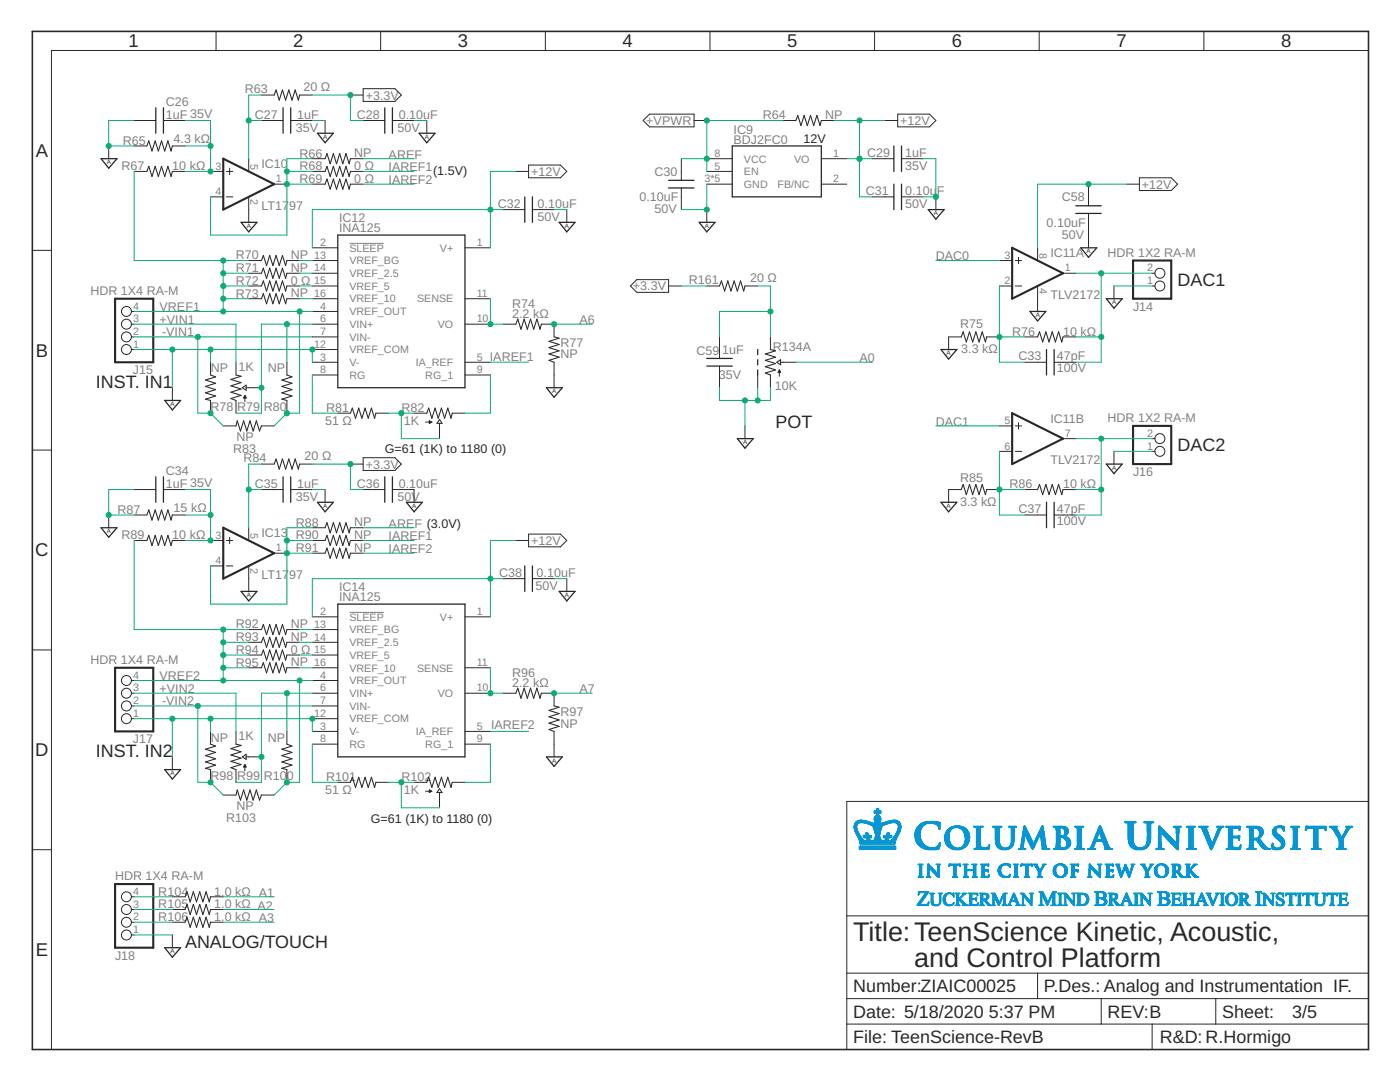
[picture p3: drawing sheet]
<svg xmlns="http://www.w3.org/2000/svg" width="279mm" height="216mm" viewBox="0 0 279 216" stroke-linecap="round" stroke-linejoin="round" font-family="sans-serif">
<defs><g id="words">
<g font-size="5.4" fill="#282828">
<text x="170.3" y="187.8">Title:TeenScience Kinetic, Acoustic,</text>
<text x="182.4" y="192.9">and Control Platform</text>
</g>
<g font-size="3.7" fill="#282828">
<text x="25.7" y="9.5">1</text>
<text x="58.5" y="9.5">2</text>
<text x="91.4" y="9.5">3</text>
<text x="124.2" y="9.5">4</text>
<text x="157.1" y="9.5">5</text>
<text x="190" y="9.5">6</text>
<text x="222.8" y="9.5">7</text>
<text x="255.7" y="9.5">8</text>
<text x="7.1" y="31.3">A</text>
<text x="7.1" y="71.2">B</text>
<text x="7" y="111">C</text>
<text x="7" y="150.9">D</text>
<text x="7.1" y="190.8">E</text>
</g>
<g font-size="3.6" fill="#282828">
<text x="235" y="57.1">DAC1</text>
<text x="19.2" y="77.4">INST. IN1</text>
<text x="154.8" y="85.5">POT</text>
<text x="235" y="90.1">DAC2</text>
<text x="19.2" y="151">INST. IN2</text>
<text x="36.9" y="189.1">ANALOG/TOUCH</text>
<text x="170.3" y="198">Number:ZIAIC00025</text>
<text x="208.4" y="198">P.Des.: Analog and Instrumentation IF.</text>
<text x="170.3" y="203.1">Date: 5/18/2020</text>
<text x="197.3" y="203.1">5:37 PM</text>
<text x="221" y="203.1">REV:B</text>
<text x="243.9" y="203.1">Sheet:</text>
<text x="257.9" y="203.1">3/5</text>
<text x="170.3" y="208.2">File: TeenScience-RevB</text>
<text x="231.5" y="208.2">R&amp;D:R.Hormigo</text>
</g>
<g font-size="2.5" fill="#808080">
<text x="33.1" y="23.7">1uF 35V</text>
<text x="33.1" y="21.1">C26</text>
<text x="48.9" y="18.5">R63</text>
<text x="50.9" y="23.7">C27</text>
<text x="59.3" y="23.7">1uF</text>
<text x="60.5" y="18.2">20 Ω</text>
<text x="71.2" y="23.7">C28</text>
<text x="73" y="19.9">+3.3V</text>
<text x="79.6" y="23.7">0.10uF</text>
<text x="152.2" y="23.8">R64</text>
<text x="164.7" y="23.8">NP</text>
<text x="24.5" y="28.9">R65</text>
<text x="34.6" y="28.6">4.3 kΩ</text>
<text x="59" y="26.3">35V</text>
<text x="79.3" y="26.3">50V</text>
<text x="129" y="24.9">+VPWR</text>
<text x="146.4" y="28.7">BDJ2FC0</text>
<text x="146.4" y="26.7">IC9</text>
<text x="179.7" y="24.9">+12V</text>
<text x="24.2" y="34">R67</text>
<text x="34.4" y="33.9">10 kΩ</text>
<text x="52.2" y="33.6">IC10</text>
<text x="59.8" y="34">R68</text>
<text x="59.8" y="31.4">R66</text>
<text x="70.7" y="33.9">0 Ω</text>
<text x="70.7" y="31.4">NP</text>
<text x="77.6" y="31.7">AREF</text>
<text x="77.6" y="34.2">IAREF1</text>
<text x="106" y="35.1">+12V</text>
<text x="130.6" y="35.1">C30</text>
<text x="173.1" y="31.3">C29</text>
<text x="180.7" y="31.3">1uF</text>
<text x="180.7" y="33.9">35V</text>
<text x="52.2" y="41.8">LT17</text>
<text x="57.7" y="41.8">97</text>
<text x="59.8" y="36.5">R69</text>
<text x="70.7" y="36.5">0 Ω</text>
<text x="77.6" y="36.7">IAREF2</text>
<text x="99.4" y="41.4">C32</text>
<text x="107.3" y="41.4">0.10uF</text>
<text x="127.6" y="40.2">0.10uF</text>
<text x="172.8" y="38.9">C31</text>
<text x="180.7" y="38.9">0.10u</text>
<text x="180.7" y="41.6">50V</text>
<text x="187" y="38.9">F</text>
<text x="211.9" y="40.2">C58</text>
<text x="227.9" y="37.6">+12V</text>
<text x="67.7" y="46.3">INA125</text>
<text x="67.7" y="44.2">IC12</text>
<text x="107.3" y="44.1">50V</text>
<text x="130.6" y="42.6">50V</text>
<text x="208.9" y="45.2">0.10uF</text>
<text x="211.9" y="47.7">50V</text>
<text x="47.1" y="51.7">R70</text>
<text x="58" y="51.7">NP</text>
<text x="186.8" y="52">DAC0</text>
<text x="209.6" y="51.3">IC11A</text>
<text x="221" y="51.2">HDR 1X2 RA-M</text>
<text x="18" y="58.8">HDR 1X4 RA-M</text>
<text x="47.1" y="56.8">R72</text>
<text x="47.1" y="54.3">R71</text>
<text x="47.1" y="59.4">R73</text>
<text x="58" y="56.8">0 Ω</text>
<text x="58" y="54.3">NP</text>
<text x="58" y="59.3">NP</text>
<text x="126.3" y="57.9">+3.3V</text>
<text x="137.5" y="56.6">R161</text>
<text x="149.7" y="56.3">20 Ω</text>
<text x="209.6" y="59.6">TLV2172</text>
<text x="31.9" y="62.1">VREF1</text>
<text x="31.9" y="64.7">+VIN1</text>
<text x="102.2" y="63.4">2.2 kΩ</text>
<text x="102.2" y="61.4">R74</text>
<text x="115.7" y="64.7">A6</text>
<text x="191.6" y="65.5">R75</text>
<text x="226.1" y="62">J14</text>
<text x="32.4" y="67">-VIN1</text>
<text x="111.8" y="71.5">NP</text>
<text x="111.8" y="69.3">R77</text>
<text x="139" y="70.9">C59</text>
<text x="144.1" y="70.6">1uF</text>
<text x="154.2" y="70">R134A</text>
<text x="191.8" y="70.5">3.3 kΩ</text>
<text x="202" y="67">R76</text>
<text x="203.3" y="71.9">C33</text>
<text x="210.9" y="71.9">47pF</text>
<text x="212.2" y="67">10 kΩ</text>
<text x="26.5" y="74.7">J15</text>
<text x="42.1" y="74.3">NP</text>
<text x="47.6" y="74.1">1K</text>
<text x="53.4" y="74.3">NP</text>
<text x="97.8" y="72">IAREF1</text>
<text x="143.4" y="75.6">35V</text>
<text x="154.6" y="77.9">10K</text>
<text x="171.5" y="72.3">A0</text>
<text x="210.9" y="74.3">100V</text>
<text x="42" y="81.9">R78</text>
<text x="47.3" y="81.9">R79</text>
<text x="52.7" y="82">R80</text>
<text x="65.1" y="82.2">R81</text>
<text x="80.1" y="82.2">R82</text>
<text x="47.2" y="88">NP</text>
<text x="64.9" y="84.7">51 Ω</text>
<text x="80.6" y="84.7">1K</text>
<text x="186.8" y="85">DAC1</text>
<text x="209.6" y="84.4">IC11B</text>
<text x="221" y="84.2">HDR 1X2 RA-M</text>
<text x="33.1" y="94.8">C34</text>
<text x="46.6" y="90.3">R83</text>
<text x="48.6" y="92.1">R84</text>
<text x="60.8" y="91.8">20 Ω</text>
<text x="73" y="93.5">+3.3V</text>
<text x="209.6" y="92.6">TLV2172</text>
<text x="226.1" y="95">J16</text>
<text x="33.1" y="97.3">1uF 35V</text>
<text x="50.9" y="97.3">C35</text>
<text x="59" y="100">35V</text>
<text x="59.3" y="97.3">1uF</text>
<text x="71.2" y="97.3">C36</text>
<text x="79.3" y="100">50V</text>
<text x="79.6" y="97.3">0.10uF</text>
<text x="191.6" y="101">3.3 kΩ</text>
<text x="191.6" y="96.2">R85</text>
<text x="201.5" y="97.5">R86</text>
<text x="212.2" y="97.4">10 kΩ</text>
<text x="23.5" y="102.5">R87</text>
<text x="24.2" y="107.6">R89</text>
<text x="34.4" y="107.6">10 kΩ</text>
<text x="34.6" y="102.3">15 kΩ</text>
<text x="52.2" y="107.2">IC13</text>
<text x="59" y="105.1">R88</text>
<text x="59" y="107.6">R90</text>
<text x="70.7" y="105.1">NP</text>
<text x="70.7" y="107.6">NP</text>
<text x="77.6" y="105.3">AREF (3.0V)</text>
<text x="77.6" y="107.8">IAREF1</text>
<text x="203.3" y="102.4">C37</text>
<text x="210.9" y="102.4">47pF</text>
<text x="210.9" y="104.8">100V</text>
<text x="59" y="110.2">R91</text>
<text x="70.7" y="110.1">NP</text>
<text x="77.6" y="110.4">IAREF2</text>
<text x="106" y="108.7">+12V</text>
<text x="52.2" y="115.5">LT17</text>
<text x="57.7" y="115.5">97</text>
<text x="67.7" y="119.9">INA125</text>
<text x="67.7" y="117.9">IC14</text>
<text x="99.6" y="115.1">C38</text>
<text x="106.9" y="117.8">50V</text>
<text x="107.1" y="115.1">0.10uF</text>
<text x="47.1" y="125.4">R92</text>
<text x="58" y="125.4">NP</text>
<text x="47.1" y="130.5">R94</text>
<text x="47.1" y="127.9">R93</text>
<text x="58" y="130.4">0 Ω</text>
<text x="58" y="127.9">NP</text>
<text x="18" y="132.5">HDR 1X4 RA-M</text>
<text x="31.9" y="135.8">VREF2</text>
<text x="47.1" y="133">R95</text>
<text x="58" y="133">NP</text>
<text x="102.2" y="137">2.2 kΩ</text>
<text x="102.2" y="135">R96</text>
<text x="31.9" y="138.3">+VIN2</text>
<text x="32.4" y="140.6">-VIN2</text>
<text x="111.8" y="142.9">R97</text>
<text x="115.7" y="138.3">A7</text>
<text x="26.5" y="148.4">J17</text>
<text x="42.1" y="148">NP</text>
<text x="47.6" y="147.7">1K</text>
<text x="53.4" y="148">NP</text>
<text x="98" y="145.4">IAREF2</text>
<text x="111.8" y="145.2">NP</text>
<text x="42" y="155.6">R98</text>
<text x="47.3" y="155.6">R99</text>
<text x="52.7" y="155.6">R10</text>
<text x="57.3" y="155.6">0</text>
<text x="65.1" y="155.9">R101</text>
<text x="80.1" y="155.8">R102</text>
<text x="47.2" y="161.7">NP</text>
<text x="64.9" y="158.4">51 Ω</text>
<text x="80.6" y="158.4">1K</text>
<text x="45.2" y="163.9">R103</text>
<text x="23" y="175.6">HDR 1X4 RA-M</text>
<text x="31.6" y="178.7">R104</text>
<text x="42.8" y="178.7">1.0 kΩ A1</text>
<text x="31.6" y="181.3">R105</text>
<text x="31.6" y="183.8">R106</text>
<text x="42.8" y="181.2">1.0 kΩ A2</text>
<text x="42.8" y="183.8">1.0 kΩ A3</text>
<text x="23" y="191.5">J18</text>
</g>
<g font-size="2.5" fill="#282828">
<text x="160.4" y="28.6">12V</text>
<text x="86.5" y="35">(1.5V)</text>
<text x="76.8" y="90.3">G=61 (1K) to 1180 (0)</text>
<text x="74" y="164.2">G=61 (1K) to 1180 (0)</text>
</g>
<g font-size="2.1" fill="#808080">
<text x="43" y="33.8">3</text>
<text x="50" y="32.7" transform="rotate(90 50 32.7)">5</text>
<text x="142.6" y="31.3">8</text>
<text x="142.6" y="33.8">5</text>
<text x="148.5" y="32.4">VCC</text>
<text x="148.5" y="35">EN</text>
<text x="158.5" y="32.4">VO</text>
<text x="166.2" y="31.3">1</text>
<text x="43" y="38.9">4</text>
<text x="50" y="39.6" transform="rotate(90 50 39.6)">2</text>
<text x="55.1" y="36.4">1</text>
<text x="140.6" y="36.4">3*5</text>
<text x="148.5" y="37.5">GND</text>
<text x="155.2" y="37.5">FB/NC</text>
<text x="166.2" y="36.4">2</text>
<text x="62.7" y="51.6">13</text>
<text x="63.9" y="49.1">2</text>
<text x="69.7" y="50.2">SLEEP</text>
<text x="69.7" y="52.7">VREF_BG</text>
<text x="87.8" y="50.2">V+</text>
<text x="95.1" y="49.1">1</text>
<text x="200.5" y="51.6">3</text>
<text x="207.4" y="50.4" transform="rotate(90 207.4 50.4)">8</text>
<text x="62.7" y="59.2">16</text>
<text x="62.7" y="56.7">15</text>
<text x="62.7" y="54.2">14</text>
<text x="69.7" y="57.8">VREF_5</text>
<text x="69.7" y="55.3">VREF_2.5</text>
<text x="95.1" y="59.2">11</text>
<text x="200.5" y="56.7">2</text>
<text x="207.4" y="57.4" transform="rotate(90 207.4 57.4)">4</text>
<text x="212.5" y="54.2">1</text>
<text x="229" y="56.7">1</text>
<text x="229" y="54.2">2</text>
<text x="26.6" y="64.3">3</text>
<text x="26.6" y="61.8">4</text>
<text x="63.9" y="61.8">4</text>
<text x="63.9" y="64.3">6</text>
<text x="69.7" y="62.9">VREF_OUT</text>
<text x="69.7" y="65.4">VIN+</text>
<text x="69.7" y="60.4">VREF_10</text>
<text x="83.2" y="60.4">SENSE</text>
<text x="87.4" y="65.4">VO</text>
<text x="95.1" y="64.3">10</text>
<text x="26.6" y="69.4">1</text>
<text x="26.6" y="66.9">2</text>
<text x="62.7" y="69.4">12</text>
<text x="63.9" y="71.9">3</text>
<text x="63.9" y="66.9">7</text>
<text x="69.7" y="68">VIN-</text>
<text x="69.7" y="70.5">VREF_COM</text>
<text x="95.1" y="71.9">5</text>
<text x="63.9" y="74.5">8</text>
<text x="69.7" y="73.1">V-</text>
<text x="69.7" y="75.6">RG</text>
<text x="83" y="73.1">IA_REF</text>
<text x="84.9" y="75.6">RG_1</text>
<text x="95.1" y="74.5">9</text>
<text x="200.5" y="89.7">6</text>
<text x="200.5" y="84.6">5</text>
<text x="212.5" y="87.2">7</text>
<text x="229" y="89.7">1</text>
<text x="229" y="87.2">2</text>
<text x="43" y="107.5">3</text>
<text x="50" y="106.3" transform="rotate(90 50 106.3)">5</text>
<text x="43" y="112.6">4</text>
<text x="50" y="113.3" transform="rotate(90 50 113.3)">2</text>
<text x="55.1" y="110">1</text>
<text x="62.7" y="125.3">13</text>
<text x="63.9" y="122.7">2</text>
<text x="69.7" y="123.8">SLEEP</text>
<text x="87.8" y="123.8">V+</text>
<text x="95.1" y="122.7">1</text>
<text x="62.7" y="130.3">15</text>
<text x="62.7" y="127.8">14</text>
<text x="69.7" y="131.5">VREF_5</text>
<text x="69.7" y="128.9">VREF_2.5</text>
<text x="69.7" y="126.4">VREF_BG</text>
<text x="26.6" y="138">3</text>
<text x="26.6" y="135.4">4</text>
<text x="62.7" y="132.9">16</text>
<text x="63.9" y="135.4">4</text>
<text x="63.9" y="138">6</text>
<text x="69.7" y="136.5">VREF_OUT</text>
<text x="69.7" y="134">VREF_10</text>
<text x="83.2" y="134">SENSE</text>
<text x="95.1" y="132.9">11</text>
<text x="95.1" y="138">10</text>
<text x="26.6" y="143">1</text>
<text x="26.6" y="140.5">2</text>
<text x="62.7" y="143">12</text>
<text x="63.9" y="140.5">7</text>
<text x="69.7" y="139.1">VIN+</text>
<text x="69.7" y="141.6">VIN-</text>
<text x="87.4" y="139.1">VO</text>
<text x="63.9" y="145.6">3</text>
<text x="63.9" y="148.1">8</text>
<text x="69.7" y="146.7">V-</text>
<text x="69.7" y="149.2">RG</text>
<text x="69.7" y="144.2">VREF_COM</text>
<text x="83" y="146.7">IA_REF</text>
<text x="84.9" y="149.2">RG_1</text>
<text x="95.1" y="145.6">5</text>
<text x="95.1" y="148.1">9</text>
<text x="26.6" y="178.6">4</text>
<text x="26.6" y="183.7">2</text>
<text x="26.6" y="181.1">3</text>
<text x="26.6" y="186.2">1</text>
</g>
<g font-size="1.2" fill="#282828">
<text x="64.5" y="27.7">A</text>
<text x="84.8" y="27.7">A</text>
<text x="21.3" y="32.8">A</text>
<text x="49.2" y="45.5">A</text>
<text x="112.7" y="45.5">A</text>
<text x="140.7" y="45.5">A</text>
<text x="186.4" y="43">A</text>
<text x="216.9" y="50.6">A</text>
<text x="206.7" y="63.3">A</text>
<text x="221.9" y="60.7">A</text>
<text x="188.9" y="70.9">A</text>
<text x="34" y="81.1">A</text>
<text x="110.2" y="78.5">A</text>
<text x="148.3" y="88.7">A</text>
<text x="221.9" y="93.8">A</text>
<text x="64.5" y="101.4">A</text>
<text x="82.3" y="101.4">A</text>
<text x="188.9" y="101.4">A</text>
<text x="21.3" y="106.4">A</text>
<text x="49.2" y="119.1">A</text>
<text x="112.7" y="119.1">A</text>
<text x="34" y="154.7">A</text>
<text x="110.2" y="152.2">A</text>
<text x="34" y="190.3">A</text>
</g>
</g></defs>
<path d="M69.7 48.6h6.9M69.7 122.2h6.9" fill="none" stroke="#808080" stroke-width=".2"/>
<g fill="none" stroke="#282828" stroke-width=".25">
<path d="M20.2 31.7h3.1l-1.6 1.9zM31.1 21.5v5.1M32.6 21.5v5.1M56.5 21.5v5.1M58 21.5v5.1M63.4 26.6h3.1l-1.6 1.9zM76.8 21.5v5.1M78.3 21.5v5.1M83.7 26.6h3.1l-1.6 1.9zM104.7 39.3v5.1M106.3 39.3v5.1M133.4 37.5h5.1"/>
<path d="M133.4 36h5.1M146.1 29.1h17.8v10.2h-17.8zM178.4 29.1v5.1M178.4 36.7v5.1M179.9 29.1v5.1M179.9 36.7v5.1M48.1 44.4h3.2l-1.7 1.9zM67.4 46.9h25.4v30.5h-25.4zM111.6 44.4h3.2l-1.7 1.9zM139.5 44.4h3.2l-1.6 1.9zM185.3 41.8h3.1l-1.6 1.9zM214.7 42.6h5.1"/>
<path d="M214.7 41.1h5.1M215.7 49.4h3.2l-1.7 2zM220.8 59.6h3.2l-1.7 1.9zM32.9 79.9h3.1l-1.6 1.9zM109.1 77.4h3.1l-1.6 1.9zM141.1 71.5h5M141.1 73h5M151.2 69.7v1.1M151.2 71.8v1M151.2 73.8v1M187.8 69.7h3.2l-1.7 1.9zM205.5 62.1h3.2l-1.6 2z"/>
<path d="M208.9 69.7v5.1M210.4 69.7v5.1M31.1 95.1v5.1M32.6 95.1v5.1M56.5 95.1v5.1M58 95.1v5.1M76.8 95.1v5.1M78.3 95.1v5.1M147.2 87.5h3.1l-1.6 1.9zM220.8 92.6h3.2l-1.7 1.9zM20.2 105.3h3.1l-1.6 1.9zM48.1 118h3.2l-1.7 1.9z"/>
<path d="M63.4 100.2h3.1l-1.6 1.9zM81.1 100.2h3.2l-1.7 1.9zM104.7 112.9v5.1M106.3 112.9v5.1M111.6 118h3.2l-1.7 1.9zM187.8 100.2h3.2l-1.7 1.9zM208.9 100.2v5.1M210.4 100.2v5.1M67.4 120.5h25.4v30.5h-25.4zM32.9 153.6h3.1l-1.6 1.9zM109.1 151h3.1l-1.6 1.9zM32.9 189.1h3.1l-1.6 1.9z"/>
</g>
<g fill="none" stroke="#282828" stroke-width=".2">
<path d="M43.1 6.3v3.8M52.2 19h2.5M59.8 19h2.5M69.9 19h2.6M72.5 17.7h6.3l1.3 1.3-1.3 1.2h-6.3zM76 6.3v3.8M108.8 6.3v3.8M141.7 6.3v3.8M174.5 6.3v3.8M207.4 6.3v3.8M240.3 6.3v3.8M273.1 10.1h-262.8v199.3"/>
<path d="M21.7 29.1v2.6M26.8 34.2h2.5M26.8 29.1h2.5M26.8 24h4.3M32.6 24h4.3M34.4 34.2h2.5M34.4 29.1h2.5M42 34.2h2.6M42 39.3h2.6M45.2 34.2h1.3M45.2 39.3h1.3M45.8 33.6v1.2"/>
<path d="M49.6 31.7v2.5M49.6 39.3v5.1M52.2 24h4.3M54.7 36.7h2.6M58 24h4.3M62.3 34.2h2.6M62.3 36.7h2.6M62.3 31.7h2.6M64.9 24v2.6M69.9 34.2h2.6M69.9 36.7h2.6M69.9 31.7h2.6"/>
<path d="M72.5 24h4.3M78.3 24h4.3M85.2 24v2.6M103 34.2h2.5M105.5 32.9h6.3l1.3 1.3-1.3 1.3h-6.3zM129.6 22.8h8.9v2.5h-8.9l-1.2-1.3zM136 31.7v4.3M136 37.5v4.3M138.5 24h2.6M141.1 34.2h5M141.1 36.7h5M141.1 31.7h5"/>
<path d="M156.3 24h2.5M163.9 36.7h5.1M163.9 31.7h5.1M163.9 24h2.6M174.1 39.3h4.3M174.1 31.7h4.3M176.6 24h2.6M179.2 22.8h6.3l1.3 1.2-1.3 1.3h-6.3zM179.9 39.3h4.3M179.9 31.7h4.3M186.8 39.3v2.5M217.2 36.7v4.4"/>
<path d="M224.9 36.7h2.5M227.4 35.5h6.3l1.3 1.2-1.3 1.3h-6.3zM6.5 50h3.8M49.6 59.6h2.6M49.6 57.1h2.6M49.6 54.5h2.6M49.6 52h2.6M57.3 59.6h2.5M57.3 57.1h2.5M57.3 54.5h2.5M57.3 52h2.5M62.3 49.4h5.1"/>
<path d="M62.3 59.6h5.1M62.3 57.1h5.1M62.3 54.5h5.1M62.3 52h5.1M92.8 49.4h5.1M92.8 59.6h5.1M100.4 41.8h4.3M106.3 41.8h4.3M113.1 41.8v2.6M127.1 55.8h6.3v2.5h-6.3l-1.3-1.2zM133.4 57.1h2.6M141.1 57.1h2.5"/>
<path d="M141.1 41.8v2.6M148.7 57.1h2.5M199.5 57.1h2.5M199.5 52h2.5M202.6 57.1h1.3M202.6 52h1.3M203.3 51.4v1.2M207.1 49.4v2.6M207.1 57.1v5M212.2 54.5h2.5M217.2 42.6v6.8M222.3 57.1v2.5"/>
<path d="M229.9 57.1h.6M229.9 54.5h.6M26.2 62.1h.6M26.2 64.7h.6M26.2 67.2h.6M26.2 69.7h.6M34.4 77.4v2.5M42 72.3v2.5M42 79.9v2.5M47.1 72.3v2.5M47.1 79.9v2.5M48.7 79.3h.4"/>
<path d="M48.7 79.2h.3M48.8 79h.1M48.9 78.9h.1M48.9 79.4v.8M48.9 78.9l.2 .5h-.5zM49.1 77.4h3.1M57.3 72.3v2.5M57.3 79.9v2.5M62.3 72.3h5.1M62.3 62.1h5.1M62.3 64.7h5.1M62.3 67.2h5.1"/>
<path d="M62.3 74.8h5.1M62.3 69.7h5.1M92.8 72.3h5.1M92.8 64.7h5.1M92.8 74.8h5.1M100.4 64.7h2.6M108 64.7h2.6v2.5M110.6 72.3v5.1M143.6 67.2v4.3M143.6 73v4.4M151.2 74.8v2.6M153.8 67.2v2.5"/>
<path d="M153.8 74.8v2.6M155.3 74.2h.4M155.4 74.1h.3M155.4 74h.2M155.5 73.9h.1M155.5 74.3v.8M155.5 73.8l.3 .5h-.5zM155.8 72.3h3M191.8 67.2h-2.5v2.5M196.9 67.2h2.6M204.5 72.3h4.4M204.5 67.2h2.6"/>
<path d="M210.4 72.3h4.3M212.2 67.2h2.5M6.5 89.8h3.8M26.8 97.7h4.3M32.6 97.7h4.3M44.6 85h2.5M52.2 85h2.5M52.2 97.7h4.3M52.2 92.6h2.5M58 97.7h4.3M59.8 92.6h2.5M64.9 97.7v2.5"/>
<path d="M67.4 82.4h2.5M69.9 92.6h2.6M72.5 97.7h4.3M72.5 91.3h6.3l1.3 1.3-1.3 1.3h-6.3zM75 82.4h2.6M78.3 97.7h4.3v2.5M82.6 82.4h2.6M84.9 84.2h1.3M85.7 84v.5M85.7 84l.5 .2-.5 .3M85.7 84.5h.1M85.7 84.3h.3"/>
<path d="M85.7 84.1h.2M85.7 84h.1M87.7 84.5v3M90.3 82.4h2.5M148.7 85v2.5M191.8 97.7h-2.5v2.5M196.9 97.7h2.6M199.5 85h2.5M199.5 90.1h2.5M202.6 85h1.3M202.6 90.1h1.3M203.3 84.3v1.3"/>
<path d="M204.5 97.7h2.6M212.2 97.7h2.5M212.2 87.5h2.5M222.3 90.1v2.5M229.9 90.1h.6M229.9 87.5h.6M21.7 102.8v2.5M26.8 107.8h2.5M26.8 102.8h2.5M34.4 107.8h2.5M34.4 102.8h2.5M42 107.8h2.6"/>
<path d="M42 112.9h2.6M45.2 107.8h1.3M45.2 112.9h1.3M45.8 107.2v1.3M49.6 105.3v2.5M49.6 112.9v5.1M54.7 110.4h2.6M62.3 107.8h2.6M62.3 110.4h2.6M62.3 105.3h2.6M69.9 107.8h2.6M69.9 110.4h2.6"/>
<path d="M69.9 105.3h2.6M100.4 115.5h4.3M103 107.8h2.5M105.5 106.6h6.3l1.3 1.2-1.3 1.3h-6.3zM106.3 115.5h4.3M113.1 115.5v2.5M204.5 102.8h4.4M210.4 102.8h4.3M6.5 129.7h3.8M26.2 135.8h.6M26.2 138.3h.6M49.6 133.2h2.6"/>
<path d="M49.6 130.7h2.6M49.6 128.2h2.6M49.6 125.6h2.6M57.3 133.2h2.5M57.3 130.7h2.5M57.3 128.2h2.5M57.3 125.6h2.5M62.3 123.1h5.1M62.3 135.8h5.1M62.3 138.3h5.1M62.3 133.2h5.1M62.3 130.7h5.1"/>
<path d="M62.3 128.2h5.1M62.3 125.6h5.1M92.8 123.1h5.1M92.8 138.3h5.1M92.8 133.2h5.1M100.4 138.3h2.6M108 138.3h2.6v2.6M26.2 140.9h.6M26.2 143.4h.6M34.4 151v2.6M42 145.9v2.6M42 153.6v2.5"/>
<path d="M44.6 158.6h2.5M47.1 145.9v2.6M47.1 153.6v2.5M48.6 153h.5M48.7 152.8h.3M48.8 152.7h.2M48.8 152.6h.1M48.9 153.1v.7M48.9 152.5l.2 .6h-.5zM49.1 151h3.1M52.2 158.6h2.5M57.3 145.9v2.6"/>
<path d="M57.3 153.6v2.5M62.3 145.9h5.1M62.3 140.9h5.1M62.3 148.5h5.1M62.3 143.4h5.1M67.4 156.1h2.5M75 156.1h2.6M82.6 156.1h2.6M84.9 157.9h.8M85.7 157.6l.5 .3-.5 .2zM85.7 158h.2M85.7 157.9h.4"/>
<path d="M85.7 157.8h.3M85.7 157.7h.1M87.7 158.1v3.1M90.3 156.1h2.5M92.8 145.9h5.1M92.8 148.5h5.1M110.6 145.9v5.1M6.5 169.5h3.8M26.2 178.9h.6M34.4 178.9h2.5M42 178.9h2.6M26.2 186.6h.6"/>
<path d="M26.2 184h.6M26.2 181.5h.6M34.4 186.6v2.5M34.4 184h2.5M34.4 181.5h2.5M42 184h2.6M42 181.5h2.6M169 194.2h104.1M169 199.3h104.1M169 182.8h104.1M207.1 194.2v5.1M219.8 199.3v5"/>
<path d="M242.6 199.3v5M169 204.3h104.1v-44.4h-104.1v49.5M229.9 204.3v5.1"/>
<circle cx="231.5" cy="57.1" r=".99"/>
<circle cx="231.5" cy="54.5" r=".99"/>
<circle cx="25.2" cy="64.7" r=".99"/>
<circle cx="25.2" cy="67.2" r=".99"/>
<circle cx="25.2" cy="62.1" r=".99"/>
<circle cx="25.2" cy="69.7" r=".99"/>
<circle cx="231.5" cy="90.1" r=".99"/>
<circle cx="231.5" cy="87.5" r=".99"/>
<circle cx="25.2" cy="138.3" r=".99"/>
<circle cx="25.2" cy="135.8" r=".99"/>
<circle cx="25.2" cy="143.4" r=".99"/>
<circle cx="25.2" cy="140.9" r=".99"/>
<circle cx="25.2" cy="178.9" r=".99"/>
<circle cx="25.2" cy="184" r=".99"/>
<circle cx="25.2" cy="181.5" r=".99"/>
<circle cx="25.2" cy="186.6" r=".99"/>
</g>
<path d="M44.6 31.7l10.1 5-10.1 5.1zM23 59.6h7.6v12.7h-7.6zM202 49.4l10.2 5.1-10.2 5.1zM226.1 52h7.6v7.6h-7.6zM202 82.4l10.2 5.1-10.2 5.1zM226.1 85h7.6v7.6h-7.6zM44.6 105.3l10.1 5.1-10.1 5.1zM23 133.2h7.6v12.7h-7.6zM23 176.4h7.6v12.7h-7.6z" fill="none" stroke="#282828" stroke-width=".42"/>
<g fill="none" stroke="#282828" stroke-width=".21">
<path d="M54.7 19l.4-1.1 .6 2.1 .7-2.1 .6 2.1 .6-2.1 .7 2.1 .6-2.1 .6 2.1 .3-1M29.3 34.2l.4-1 .6 2 .7-2 .6 2 .6-2 .7 2 .6-2 .6 2 .3-1M29.3 29.1l.4-1 .6 2 .7-2 .6 2 .6-2 .7 2 .6-2 .6 2 .3-1M64.9 36.7l.4-1 .6 2.1 .6-2.1 .7 2.1 .6-2.1 .6 2.1 .6-2.1 .7 2.1 .2-1.1M64.9 34.2l.4-1 .6 2 .6-2 .7 2 .6-2 .6 2 .6-2 .7 2 .2-1M64.9 31.7l.4-1.1 .6 2.1 .6-2.1 .7 2.1 .6-2.1 .6 2.1 .6-2.1 .7 2.1 .2-1M158.8 24l.4-1 .7 2.1 .6-2.1 .6 2.1 .7-2.1 .6 2.1 .6-2.1 .7 2.1 .2-1.1M52.2 57.1l.4-1.1 .6 2.1 .6-2.1 .7 2.1 .6-2.1 .6 2.1 .7-2.1 .6 2.1 .3-1M52.2 54.5l.4-1 .6 2 .6-2 .7 2 .6-2 .6 2 .7-2 .6 2 .3-1M52.2 59.6l.4-1 .6 2 .6-2 .7 2 .6-2 .6 2 .7-2 .6 2 .3-1M52.2 52l.4-1 .6 2 .6-2 .7 2 .6-2 .6 2 .7-2 .6 2 .3-1M143.6 57.1l.4-1.1 .6 2.1 .6-2.1 .7 2.1 .6-2.1 .7 2.1 .6-2.1 .6 2.1 .3-1"/>
<path d="M42 74.8l1 .4-2 .6 2 .7-2 .6 2 .6-2 .7 2 .6-2 .7 1 .2M47.1 74.8l1 .3-2 .6 2 .6-2 .7 2 .6-2 .7 2 .6-2 .6 1 .4M48.4 77.4l.7-.5v1zM57.3 74.8l1 .4-2.1 .6 2.1 .7-2.1 .6 2.1 .6-2.1 .7 2.1 .6-2.1 .7 1.1 .2M103 64.7l.3-1 .7 2 .6-2 .6 2 .7-2 .6 2 .6-2 .7 2 .2-1M110.6 67.2l1 .3-2 .6 2 .6-2 .7 2 .6-2 .6 2 .7-2 .6 1 .4M153.8 69.7l1 .3-2.1 .6 2.1 .7-2.1 .6 2.1 .6-2.1 .7 2.1 .6-2.1 .6 1.1 .4M155 72.3l.8-.5v1zM191.8 67.2l.4-1 .6 2 .7-2 .6 2 .7-2 .6 2 .6-2 .7 2 .2-1M207.1 67.2l.4-1 .6 2 .6-2 .7 2 .6-2 .6 2 .7-2 .6 2 .3-1M47.1 85l.2-1 .7 2 .6-2 .7 2 .6-2 .6 2 .7-2 .6 2 .4-1M54.7 92.6l.4-1 .6 2 .7-2 .6 2 .6-2 .7 2 .6-2 .6 2 .3-1"/>
<path d="M69.9 82.4l.4-1 .7 2.1 .6-2.1 .6 2.1 .7-2.1 .6 2.1 .6-2.1 .7 2.1 .2-1.1M85.2 82.4l.4-1 .6 2.1 .6-2.1 .7 2.1 .6-2.1 .6 2.1 .7-2.1 .6 2.1 .3-1.1M87.7 83.7l.5 .8h-1zM191.8 97.7l.4-1 .6 2 .7-2 .6 2 .7-2 .6 2 .6-2 .7 2 .2-1M207.1 97.7l.4-1 .6 2 .6-2 .7 2 .6-2 .6 2 .7-2 .6 2 .3-1M29.3 107.8l.4-1 .6 2.1 .7-2.1 .6 2.1 .6-2.1 .7 2.1 .6-2.1 .6 2.1 .3-1.1M29.3 102.8l.4-1.1 .6 2.1 .7-2.1 .6 2.1 .6-2.1 .7 2.1 .6-2.1 .6 2.1 .3-1M64.9 105.3l.4-1 .6 2 .6-2 .7 2 .6-2 .6 2 .6-2 .7 2 .2-1M64.9 107.8l.4-1 .6 2.1 .6-2.1 .7 2.1 .6-2.1 .6 2.1 .6-2.1 .7 2.1 .2-1.1M64.9 110.4l.4-1 .6 2 .6-2 .7 2 .6-2 .6 2 .6-2 .7 2 .2-1M52.2 130.7l.4-1 .6 2 .6-2 .7 2 .6-2 .6 2 .7-2 .6 2 .3-1M52.2 128.2l.4-1.1 .6 2.1 .6-2.1 .7 2.1 .6-2.1 .6 2.1 .7-2.1 .6 2.1 .3-1"/>
<path d="M52.2 133.2l.4-1 .6 2.1 .6-2.1 .7 2.1 .6-2.1 .6 2.1 .7-2.1 .6 2.1 .3-1.1M52.2 125.6l.4-1 .6 2 .6-2 .7 2 .6-2 .6 2 .7-2 .6 2 .3-1M103 138.3l.3-1 .7 2 .6-2 .6 2 .7-2 .6 2 .6-2 .7 2 .2-1M42 148.5l1 .4-2 .6 2 .6-2 .7 2 .6-2 .6 2 .7-2 .6 1 .3M47.1 158.6l.2-1 .7 2.1 .6-2.1 .7 2.1 .6-2.1 .6 2.1 .7-2.1 .6 2.1 .4-1.1M47.1 148.5l1 .2-2 .7 2 .6-2 .6 2 .7-2 .6 2 .6-2 .7 1 .4M48.4 151l.7-.5v1zM57.3 148.5l1 .4-2.1 .6 2.1 .6-2.1 .7 2.1 .6-2.1 .6 2.1 .7-2.1 .6 1.1 .3M69.9 156.1l.4-1 .7 2 .6-2 .6 2 .7-2 .6 2 .6-2 .7 2 .2-1M85.2 156.1l.4-1 .6 2 .6-2 .7 2 .6-2 .6 2 .7-2 .6 2 .3-1M87.7 157.4l.5 .7h-1zM110.6 140.9l1 .2-2 .7 2 .6-2 .6 2 .7-2 .6 2 .6-2 .7 1 .3"/>
<path d="M36.9 178.9l.4-1 .7 2.1 .6-2.1 .6 2.1 .7-2.1 .6 2.1 .6-2.1 .7 2.1 .2-1.1M36.9 181.5l.4-1 .7 2 .6-2 .6 2 .7-2 .6 2 .6-2 .7 2 .2-1M36.9 184l.4-1 .7 2 .6-2 .6 2 .7-2 .6 2 .6-2 .7 2 .2-1"/>
</g>
<path d="M6.5 6.3h266.6v203.1h-266.6z" fill="none" stroke="#282828" stroke-width=".32"/>
<g fill="none" stroke="#0dab76" stroke-width=".2">
<path d="M52.2 19h-2.6v12.7M62.3 19h7.6v5h2.6M26.8 24h-5.1v5.1h5.1M26.8 34.2v17.8h22.8M36.9 24h5.1v10.2h-5.1M36.9 29.1h5.1M49.6 24h2.6M57.3 34.2h5M57.3 36.7h5M62.3 24h2.6M62.3 31.7h-5v15.2h-15.3v-7.6M72.5 31.7h10.1"/>
<path d="M72.5 34.2h10.1M72.5 36.7h10.1M82.6 24h2.6M103 34.2h-5.1v15.2M136 31.7h5.1M141.1 36.7v5.1h-5.1M156.3 24h-15.2v10.2M166.5 24h10.1M169 31.7h5.1M171.5 24v15.3h2.6M184.2 31.7h2.6v7.6h-2.6M224.9 36.7h-17.8v12.7"/>
<path d="M44.6 54.5h5M44.6 57.1h5M44.6 59.6h5M44.6 52v10.1M59.8 54.5h2.5M59.8 57.1h2.5M59.8 59.6h2.5M59.8 52h2.5M97.9 59.6v5.1h2.5M100.4 41.8h-38.1v7.6M110.6 41.8h2.5M136 57.1h5.1"/>
<path d="M151.2 57.1h2.6v10.1M186.8 52h12.7M199.5 57.1v15.2h5M214.7 54.5h15.2M219.8 54.5v17.8h-5.1M222.3 57.1h7.6M26.8 64.7h20.3v7.6M26.8 69.7h35.5v2.6M26.8 62.1h35.5M26.8 67.2h35.5M34.4 69.7v7.7M39.5 67.2v15.2h2.5l2.6 2.6"/>
<path d="M42 69.7v2.6M57.3 64.7v7.6M59.8 62.1v20.3h-2.5l-2.6 2.6M62.3 64.7h-10.1v17.7h-5.1M62.3 74.8v7.6h5.1M97.9 74.8v7.6h-5.1M97.9 72.3h7.6M110.6 64.7h7.6M143.6 77.4v2.5h10.2v-2.5M148.7 79.9v5.1M151.2 77.4v2.5M153.8 62.1h-10.2v5.1"/>
<path d="M158.8 72.3h15.3M199.5 67.2h5M214.7 67.2h5.1M26.8 97.7h-5.1v5.1h5.1M36.9 97.7h5.1v10.1h-5.1M49.6 97.7h2.6M52.2 92.6h-2.6v12.7M62.3 92.6h7.6v5.1h2.6M62.3 97.7h2.6M77.6 82.4h5M80.1 82.4v5.1h7.6M186.8 85h12.7"/>
<path d="M199.5 97.7h5M199.5 90.1v12.7h5M214.7 87.5h15.2M214.7 97.7h5.1M219.8 87.5v15.3h-5.1M222.3 90.1h7.6M26.8 107.8v17.8h22.8M36.9 102.8h5.1M57.3 110.4h5M57.3 107.8h5M62.3 105.3h-5v15.2h-15.3v-7.6M72.5 105.3h10.1"/>
<path d="M72.5 110.4h10.1M72.5 107.8h10.1M100.4 115.5h-38.1v7.6M103 107.8h-5.1v15.3M110.6 115.5h2.5M26.8 135.8h35.5M26.8 138.3h20.3v7.6M44.6 133.2h5M44.6 125.6v10.2M44.6 130.7h5M44.6 128.2h5M57.3 138.3v7.6"/>
<path d="M59.8 135.8v20.3h-2.5l-2.6 2.5M59.8 133.2h2.5M59.8 130.7h2.5M59.8 128.2h2.5M59.8 125.6h2.5M62.3 138.3h-10.1v17.8h-5.1M97.9 133.2v5.1h2.5M110.6 138.3h7.6M26.8 140.9h35.5M26.8 143.4h35.5v2.5M34.4 143.4v7.6M39.5 140.9v15.2h2.5l2.6 2.5"/>
<path d="M42 143.4v2.5M62.3 148.5v7.6h5.1M77.6 156.1h5M80.1 156.1v5.1h7.6M97.9 148.5v7.6h-5.1M97.9 145.9h7.6M26.8 178.9h7.6M44.6 178.9h10.1M26.8 184h7.6M26.8 181.5h7.6M26.8 186.6h7.6M44.6 184h10.1"/>
<path d="M44.6 181.5h10.1"/>
</g>
<g fill="#0dab76" stroke="#0dab76" stroke-width=".2">
<circle cx="141.1" cy="31.7" r=".51"/>
<circle cx="141.1" cy="24" r=".51"/>
<circle cx="42" cy="156.1" r=".51"/>
<circle cx="39.5" cy="140.9" r=".51"/>
<circle cx="57.3" cy="64.7" r=".51"/>
<circle cx="52.2" cy="77.4" r=".51"/>
<circle cx="80.1" cy="82.4" r=".51"/>
<circle cx="44.6" cy="135.8" r=".51"/>
<circle cx="44.6" cy="133.2" r=".51"/>
<circle cx="44.6" cy="130.7" r=".51"/>
<circle cx="57.3" cy="156.1" r=".51"/>
<circle cx="59.8" cy="135.8" r=".51"/>
<circle cx="44.6" cy="128.2" r=".51"/>
<circle cx="44.6" cy="125.6" r=".51"/>
<circle cx="69.9" cy="19" r=".51"/>
<circle cx="69.9" cy="92.6" r=".51"/>
<circle cx="110.6" cy="64.7" r=".51"/>
<circle cx="42" cy="34.2" r=".51"/>
<circle cx="42" cy="29.1" r=".51"/>
<circle cx="57.3" cy="36.7" r=".51"/>
<circle cx="57.3" cy="34.2" r=".51"/>
<circle cx="57.3" cy="138.3" r=".51"/>
<circle cx="52.2" cy="151" r=".51"/>
<circle cx="80.1" cy="156.1" r=".51"/>
<circle cx="97.9" cy="138.3" r=".51"/>
<circle cx="42" cy="107.8" r=".51"/>
<circle cx="42" cy="102.8" r=".51"/>
<circle cx="57.3" cy="110.4" r=".51"/>
<circle cx="57.3" cy="107.8" r=".51"/>
<circle cx="44.6" cy="62.1" r=".51"/>
<circle cx="44.6" cy="59.6" r=".51"/>
<circle cx="44.6" cy="57.1" r=".51"/>
<circle cx="57.3" cy="82.4" r=".51"/>
<circle cx="59.8" cy="62.1" r=".51"/>
<circle cx="44.6" cy="54.5" r=".51"/>
<circle cx="44.6" cy="52" r=".51"/>
<circle cx="42" cy="82.4" r=".51"/>
<circle cx="39.5" cy="67.2" r=".51"/>
<circle cx="199.5" cy="67.2" r=".51"/>
<circle cx="217.2" cy="36.7" r=".51"/>
<circle cx="97.9" cy="41.8" r=".51"/>
<circle cx="97.9" cy="115.5" r=".51"/>
<circle cx="171.5" cy="31.7" r=".51"/>
<circle cx="171.5" cy="24" r=".51"/>
<circle cx="219.8" cy="54.5" r=".51"/>
<circle cx="219.8" cy="67.2" r=".51"/>
<circle cx="199.5" cy="97.7" r=".51"/>
<circle cx="219.8" cy="87.5" r=".51"/>
<circle cx="219.8" cy="97.7" r=".51"/>
<circle cx="97.9" cy="64.7" r=".51"/>
<circle cx="110.6" cy="138.3" r=".51"/>
<circle cx="49.6" cy="97.7" r=".51"/>
<circle cx="34.4" cy="69.7" r=".51"/>
<circle cx="42" cy="69.7" r=".51"/>
<circle cx="62.3" cy="69.7" r=".51"/>
<circle cx="21.7" cy="29.1" r=".51"/>
<circle cx="34.4" cy="143.4" r=".51"/>
<circle cx="42" cy="143.4" r=".51"/>
<circle cx="62.3" cy="143.4" r=".51"/>
<circle cx="21.7" cy="102.8" r=".51"/>
<circle cx="186.8" cy="39.3" r=".51"/>
<circle cx="141.1" cy="41.8" r=".51"/>
<circle cx="148.7" cy="79.9" r=".51"/>
<circle cx="151.2" cy="79.9" r=".51"/>
<circle cx="49.6" cy="24" r=".51"/>
<circle cx="153.8" cy="62.1" r=".51"/>
</g>
<g fill="#0696d7" stroke="#0696d7" stroke-width=".2">
<path d="M186.4 180.7h.8z"/>
<path d="M189.1 180.7h.6z"/>
<path d="M245.5 180.7h.6z"/>
<path d="M255.3 180.7h.5z"/>
<path d="M263.1 180.7h.7z"/>
<path d="M183 180.7h2.3z"/>
<path d="M186.3 180.7h1z"/>
<path d="M188.9 180.7h1z"/>
<path d="M190.6 180.7h1z"/>
<path d="M192.1 180.7h3z"/>
<path d="M195.4 180.7h1.1z"/>
<path d="M197.2 180.7h1.5z"/>
<path d="M200 180.7h1.8z"/>
<path d="M202.7 180.7h1z"/>
<path d="M203.8 180.7h.8z"/>
<path d="M205.8 180.7h.2z"/>
<path d="M207.3 180.7h1z"/>
<path d="M209.7 180.7h1.2z"/>
<path d="M211 180.7h1.1z"/>
<path d="M212.2 180.7h.8z"/>
<path d="M214.3 180.7h.1z"/>
<path d="M214.8 180.7h1.5z"/>
<path d="M218.4 180.7h1.8z"/>
<path d="M221.1 180.7h1.1z"/>
<path d="M222.9 180.7h1.4z"/>
<path d="M225.2 180.7h1z"/>
<path d="M226.3 180.7h1z"/>
<path d="M227.4 180.7h.8z"/>
<path d="M229.4 180.7h.2z"/>
<path d="M231 180.7h1.7z"/>
<path d="M233.7 180.7h2z"/>
<path d="M236 180.7h1z"/>
<path d="M237.4 180.7h1.1z"/>
<path d="M238.5 180.7h.8z"/>
<path d="M240.2 180.7h.9z"/>
<path d="M241.9 180.7h.2z"/>
<path d="M243.4 180.7h1z"/>
<path d="M245.4 180.7h.8z"/>
<path d="M247.1 180.7h1.1z"/>
<path d="M248.9 180.7h.7z"/>
<path d="M250.6 180.7h1.2z"/>
<path d="M251.9 180.7h.9z"/>
<path d="M254.7 180.7h.2z"/>
<path d="M255.1 180.7h.9z"/>
<path d="M257.1 180.7h1z"/>
<path d="M258.8 180.7h1z"/>
<path d="M260.5 180.7h1z"/>
<path d="M262.9 180.7h1z"/>
<path d="M265.3 180.7h1.1z"/>
<path d="M267 180.7h1.9z"/>
<path d="M183 180.6l2.3 .1z"/>
<path d="M186.2 180.6l1.2 .1z"/>
<path d="M188.8 180.6l1.2 .1z"/>
<path d="M190.5 180.6l1.1 .1z"/>
<path d="M192.1 180.6l3.1 .1z"/>
<path d="M195.4 180.6l1.1 .1z"/>
<path d="M197.1 180.6l1.6 .1z"/>
<path d="M199.2 180.6l.2 .1z"/>
<path d="M200 180.6l1.8 .1z"/>
<path d="M202.7 180.6l1 .1z"/>
<path d="M203.7 180.6l.9 .1z"/>
<path d="M205.7 180.6l.3 .1z"/>
<path d="M207.3 180.6l1 .1z"/>
<path d="M208.9 180.6l.2 .1z"/>
<path d="M209.7 180.6l1.2 .1z"/>
<path d="M211 180.6l1.1 .1z"/>
<path d="M212.2 180.6l.8 .1z"/>
<path d="M214.2 180.6l.2 .1z"/>
<path d="M214.8 180.6l1.7 .1z"/>
<path d="M218.4 180.6l2 .1z"/>
<path d="M221.1 180.6l1.1 .1z"/>
<path d="M222.8 180.6l1.5 .1z"/>
<path d="M225.2 180.6l2.1 .1z"/>
<path d="M227.4 180.6l.9 .1z"/>
<path d="M229.4 180.6l.2 .1z"/>
<path d="M231 180.6l2 .1z"/>
<path d="M233.7 180.6l2 .1z"/>
<path d="M235.9 180.6l1.1 .1z"/>
<path d="M237.4 180.6l1.9 .1z"/>
<path d="M240.2 180.6l.9 .1z"/>
<path d="M241.9 180.6l.2 .1z"/>
<path d="M243.4 180.6l1 .1z"/>
<path d="M245.3 180.6l1 .1z"/>
<path d="M247.1 180.6l1.1 .1z"/>
<path d="M248.9 180.6l.7 .1z"/>
<path d="M250.6 180.6l1.2 .1z"/>
<path d="M251.9 180.6l.9 .1z"/>
<path d="M253.9 180.6l.2 .1z"/>
<path d="M254.7 180.6l1.3 .1z"/>
<path d="M257.1 180.6l1 .1z"/>
<path d="M258.8 180.6l1 .1z"/>
<path d="M260.5 180.6l1 .1z"/>
<path d="M262.8 180.6l1.2 .1z"/>
<path d="M265.3 180.6l1.1 .1z"/>
<path d="M267 180.6l1.9 .1z"/>
<path d="M183 180.6h2.3z"/>
<path d="M186.1 180.6h1.4z"/>
<path d="M188.7 180.6h1.4z"/>
<path d="M190.8 180.6h.6z"/>
<path d="M192.2 180.6h.9z"/>
<path d="M193.4 180.6h1.8z"/>
<path d="M195.6 180.6h.6z"/>
<path d="M197.1 180.6h.6z"/>
<path d="M198.1 180.6h.4z"/>
<path d="M199.2 180.6h.2z"/>
<path d="M200.1 180.6h.7z"/>
<path d="M201.2 180.6h.5z"/>
<path d="M202.8 180.6h.8z"/>
<path d="M203.9 180.6h.5z"/>
<path d="M205.7 180.6h.3z"/>
<path d="M207.6 180.6h.5z"/>
<path d="M208.9 180.6h.2z"/>
<path d="M210 180.6h.7z"/>
<path d="M211.2 180.6h.7z"/>
<path d="M212.4 180.6h.5z"/>
<path d="M214.2 180.6h.2z"/>
<path d="M215 180.6h1.6z"/>
<path d="M218.7 180.6h1.8z"/>
<path d="M221.4 180.6h.6z"/>
<path d="M222.8 180.6h.7z"/>
<path d="M223.7 180.6h.4z"/>
<path d="M225.3 180.6h.7z"/>
<path d="M226.5 180.6h.6z"/>
<path d="M227.6 180.6h.4z"/>
<path d="M229.4 180.6h.2z"/>
<path d="M231.2 180.6h1.9z"/>
<path d="M233.9 180.6h1.8z"/>
<path d="M236.2 180.6h.6z"/>
<path d="M237.6 180.6h.6z"/>
<path d="M238.7 180.6h.5z"/>
<path d="M240.3 180.6h.7z"/>
<path d="M241.9 180.6h.2z"/>
<path d="M243.6 180.6h.6z"/>
<path d="M245.2 180.6h.4z"/>
<path d="M246 180.6h.4z"/>
<path d="M247.4 180.6h.6z"/>
<path d="M248.9 180.6h.5z"/>
<path d="M250.8 180.6h.8z"/>
<path d="M252.1 180.6h.5z"/>
<path d="M253.9 180.6h.2z"/>
<path d="M254.7 180.6h.7z"/>
<path d="M255.6 180.6h.5z"/>
<path d="M257.3 180.6h.6z"/>
<path d="M259 180.6h.6z"/>
<path d="M260.7 180.6h.6z"/>
<path d="M262.7 180.6h1.3z"/>
<path d="M265.5 180.6h.6z"/>
<path d="M267.2 180.6h1.8z"/>
<path d="M183 180.5l2.3 .1z"/>
<path d="M186 180.5l.6 .1z"/>
<path d="M187.2 180.5l.3 .1z"/>
<path d="M188.7 180.5l.6 .1z"/>
<path d="M189.8 180.5l.3 .1z"/>
<path d="M190.9 180.5l.5 .1z"/>
<path d="M192.2 180.5l.7 .1z"/>
<path d="M193.5 180.5l.6 .1z"/>
<path d="M194.8 180.5l.4 .1z"/>
<path d="M195.7 180.5l.5 .1z"/>
<path d="M197.1 180.5l.5 .1z"/>
<path d="M198.1 180.5l.3 .1z"/>
<path d="M199.2 180.5l.2 .1z"/>
<path d="M200.2 180.5l.5 .1z"/>
<path d="M201.3 180.5l.3 .1z"/>
<path d="M202.9 180.5l.6 .1z"/>
<path d="M204 180.5l.3 .1z"/>
<path d="M205.7 180.5l.2 .1z"/>
<path d="M207.6 180.5l.4 .1z"/>
<path d="M208.9 180.5l.2 .1z"/>
<path d="M210 180.5l.6 .1z"/>
<path d="M211.3 180.5l.5 .1z"/>
<path d="M212.4 180.5l.4 .1z"/>
<path d="M214.1 180.5l.3 .1z"/>
<path d="M215.1 180.5l.5 .1z"/>
<path d="M216.1 180.5l.6 .1z"/>
<path d="M218.7 180.5l.8 .1z"/>
<path d="M219.8 180.5l.8 .1z"/>
<path d="M221.4 180.5l.5 .1z"/>
<path d="M222.8 180.5l.5 .1z"/>
<path d="M223.7 180.5l.4 .1z"/>
<path d="M225.4 180.5l.6 .1z"/>
<path d="M226.5 180.5l.5 .1z"/>
<path d="M227.7 180.5l.3 .1z"/>
<path d="M229.4 180.5l.2 .1z"/>
<path d="M231.3 180.5l.8 .1z"/>
<path d="M232.5 180.5l.7 .1z"/>
<path d="M234 180.5l.5 .1z"/>
<path d="M235.3 180.5l.4 .1z"/>
<path d="M236.2 180.5l.5 .1z"/>
<path d="M237.7 180.5l.5 .1z"/>
<path d="M238.7 180.5l.4 .1z"/>
<path d="M240.4 180.5l.5 .1z"/>
<path d="M241.9 180.5l.2 .1z"/>
<path d="M243.6 180.5l.5 .1z"/>
<path d="M245 180.5l.5 .1z"/>
<path d="M246.1 180.5l.4 .1z"/>
<path d="M247.4 180.5l.5 .1z"/>
<path d="M248.8 180.5l.6 .1z"/>
<path d="M250.9 180.5l.6 .1z"/>
<path d="M252.2 180.5l.3 .1z"/>
<path d="M253.8 180.5l.3 .1z"/>
<path d="M254.7 180.5l.5 .1z"/>
<path d="M255.8 180.5l.4 .1z"/>
<path d="M257.3 180.5l.6 .1z"/>
<path d="M259.1 180.5l.5 .1z"/>
<path d="M260.8 180.5l.5 .1z"/>
<path d="M262.7 180.5l.5 .1z"/>
<path d="M263.7 180.5l.5 .1z"/>
<path d="M265.6 180.5l.5 .1z"/>
<path d="M267.3 180.5l.5 .1z"/>
<path d="M268.6 180.5l.4 .1z"/>
<path d="M183.1 180.4l.5 .1z"/>
<path d="M184.8 180.4l.5 .1z"/>
<path d="M186 180.4l.5 .1z"/>
<path d="M187.2 180.4l.3 .1z"/>
<path d="M188.6 180.4l.6 .1z"/>
<path d="M189.9 180.4l.3 .1z"/>
<path d="M190.9 180.4l.4 .1z"/>
<path d="M192.2 180.4l.7 .1z"/>
<path d="M193.5 180.4l.5 .1z"/>
<path d="M194.9 180.4l.3 .1z"/>
<path d="M195.7 180.4l.5 .1z"/>
<path d="M197 180.4l.5 .1z"/>
<path d="M198.2 180.4l.2 .1z"/>
<path d="M199.2 180.4l.3 .1z"/>
<path d="M200.2 180.4l.5 .1z"/>
<path d="M201.3 180.4l.3 .1z"/>
<path d="M202.9 180.4l.5 .1z"/>
<path d="M204.1 180.4l.2 .1z"/>
<path d="M205.6 180.4l.3 .1z"/>
<path d="M207.7 180.4l.3 .1z"/>
<path d="M208.8 180.4l.3 .1z"/>
<path d="M210.1 180.4l.5 .1z"/>
<path d="M211.3 180.4l.5 .1z"/>
<path d="M212.5 180.4l.2 .1z"/>
<path d="M214.1 180.4l.3 .1z"/>
<path d="M215.1 180.4l.4 .1z"/>
<path d="M216.3 180.4l.5 .1z"/>
<path d="M218.7 180.4l.6 .1z"/>
<path d="M220 180.4l.7 .1z"/>
<path d="M221.4 180.4l.5 .1z"/>
<path d="M222.8 180.4l.5 .1z"/>
<path d="M223.8 180.4l.2 .1z"/>
<path d="M225.4 180.4l.5 .1z"/>
<path d="M226.5 180.4l.5 .1z"/>
<path d="M227.7 180.4l.2 .1z"/>
<path d="M229.3 180.4l.3 .1z"/>
<path d="M231.3 180.4l.5 .1z"/>
<path d="M232.6 180.4l.6 .1z"/>
<path d="M234 180.4l.5 .1z"/>
<path d="M235.4 180.4l.3 .1z"/>
<path d="M236.3 180.4l.4 .1z"/>
<path d="M237.7 180.4l.4 .1z"/>
<path d="M238.8 180.4l.3 .1z"/>
<path d="M240.4 180.4l.5 .1z"/>
<path d="M241.9 180.4l.3 .1z"/>
<path d="M243.7 180.4l.4 .1z"/>
<path d="M245 180.4l.4 .1z"/>
<path d="M246.1 180.4l.5 .1z"/>
<path d="M247.4 180.4l.5 .1z"/>
<path d="M248.8 180.4l.5 .1z"/>
<path d="M250.9 180.4l.5 .1z"/>
<path d="M252.2 180.4l.3 .1z"/>
<path d="M253.8 180.4l.3 .1z"/>
<path d="M254.7 180.4l.4 .1z"/>
<path d="M255.9 180.4l.3 .1z"/>
<path d="M257.4 180.4l.5 .1z"/>
<path d="M259.1 180.4l.4 .1z"/>
<path d="M260.8 180.4l.4 .1z"/>
<path d="M262.6 180.4l.5 .1z"/>
<path d="M263.8 180.4l.4 .1z"/>
<path d="M265.6 180.4l.5 .1z"/>
<path d="M267.3 180.4l.5 .1z"/>
<path d="M268.7 180.4l.3 .1z"/>
<path d="M183.1 180.4h.5z"/>
<path d="M185 180.4h.3z"/>
<path d="M186 180.4h.4z"/>
<path d="M187.3 180.4h.3z"/>
<path d="M188.6 180.4h.5z"/>
<path d="M190 180.4h.2z"/>
<path d="M190.9 180.4h.4z"/>
<path d="M192.2 180.4h.6z"/>
<path d="M193.5 180.4h.5z"/>
<path d="M195 180.4h.2z"/>
<path d="M195.7 180.4h.5z"/>
<path d="M197 180.4h.5z"/>
<path d="M198.2 180.4h.2z"/>
<path d="M199.1 180.4h.4z"/>
<path d="M200.2 180.4h.5z"/>
<path d="M201.3 180.4h.3z"/>
<path d="M202.9 180.4h.4z"/>
<path d="M204 180.4h.3z"/>
<path d="M205.6 180.4h.3z"/>
<path d="M207.7 180.4h.2z"/>
<path d="M208.9 180.4h.3z"/>
<path d="M210.1 180.4h.5z"/>
<path d="M211.3 180.4h.4z"/>
<path d="M212.5 180.4h.2z"/>
<path d="M214 180.4h.4z"/>
<path d="M215.1 180.4h.4z"/>
<path d="M216.3 180.4h.6z"/>
<path d="M218.8 180.4h.4z"/>
<path d="M220.2 180.4h.5z"/>
<path d="M221.5 180.4h.4z"/>
<path d="M222.7 180.4h.5z"/>
<path d="M223.8 180.4h.2z"/>
<path d="M225.4 180.4h.4z"/>
<path d="M226.5 180.4h.5z"/>
<path d="M227.7 180.4h.2z"/>
<path d="M229.3 180.4h.3z"/>
<path d="M231.3 180.4h.5z"/>
<path d="M232.7 180.4h.6z"/>
<path d="M234 180.4h.4z"/>
<path d="M235.5 180.4h.3z"/>
<path d="M236.3 180.4h.4z"/>
<path d="M237.7 180.4h.4z"/>
<path d="M238.8 180.4h.3z"/>
<path d="M240.4 180.4h.4z"/>
<path d="M241.9 180.4h.3z"/>
<path d="M243.7 180.4h.4z"/>
<path d="M244.9 180.4h.5z"/>
<path d="M246.2 180.4h.4z"/>
<path d="M247.5 180.4h.4z"/>
<path d="M248.7 180.4h.5z"/>
<path d="M250.9 180.4h.5z"/>
<path d="M252.2 180.4h.3z"/>
<path d="M253.8 180.4h.3z"/>
<path d="M254.7 180.4h.3z"/>
<path d="M255.9 180.4h.3z"/>
<path d="M257.4 180.4h.4z"/>
<path d="M259.1 180.4h.4z"/>
<path d="M260.8 180.4h.4z"/>
<path d="M262.6 180.4h.4z"/>
<path d="M263.9 180.4h.3z"/>
<path d="M265.6 180.4h.4z"/>
<path d="M267.3 180.4h.5z"/>
<path d="M268.8 180.4h.2z"/>
<path d="M183.2 180.4h.4z"/>
<path d="M185.1 180.4h.3z"/>
<path d="M185.9 180.4h.5z"/>
<path d="M187.4 180.4h.2z"/>
<path d="M188.5 180.4h.5z"/>
<path d="M190.1 180.4h.2z"/>
<path d="M192.2 180.4h.5z"/>
<path d="M196.9 180.4h.5z"/>
<path d="M200.3 180.4h.4z"/>
<path d="M201.4 180.4h.2z"/>
<path d="M205.5 180.4h.5z"/>
<path d="M208.8 180.4h.4z"/>
<path d="M211.4 180.4h.3z"/>
<path d="M216.4 180.4h.5z"/>
<path d="M220.2 180.4h.6z"/>
<path d="M223.8 180.4h.3z"/>
<path d="M229.2 180.4h.4z"/>
<path d="M232.8 180.4h.5z"/>
<path d="M241.8 180.4h.4z"/>
<path d="M244.9 180.4h.4z"/>
<path d="M246.3 180.4h.4z"/>
<path d="M248.7 180.4h.4z"/>
<path d="M253.7 180.4h.4z"/>
<path d="M255.9 180.4h.4z"/>
<path d="M264 180.4h.2z"/>
<path d="M267.4 180.4h.3z"/>
<path d="M183.2 180.3h.5z"/>
<path d="M185.1 180.3h.3z"/>
<path d="M185.9 180.3h.5z"/>
<path d="M187.5 180.3h.2z"/>
<path d="M188.5 180.3h.4z"/>
<path d="M190.1 180.3h.2z"/>
<path d="M190.9 180.3h.4z"/>
<path d="M192.1 180.3h.6z"/>
<path d="M193.5 180.3h.5z"/>
<path d="M195.1 180.3h.2z"/>
<path d="M195.7 180.3h.5z"/>
<path d="M196.9 180.3h.5z"/>
<path d="M198.2 180.3h.2z"/>
<path d="M199.1 180.3h.4z"/>
<path d="M200.3 180.3h.3z"/>
<path d="M201.4 180.3h.2z"/>
<path d="M202.9 180.3h.4z"/>
<path d="M204 180.3h.3z"/>
<path d="M205.5 180.3h.5z"/>
<path d="M207.7 180.3h.2z"/>
<path d="M208.8 180.3h.5z"/>
<path d="M210.1 180.3h.4z"/>
<path d="M211.4 180.3h.3z"/>
<path d="M212.5 180.3h.2z"/>
<path d="M214 180.3h.4z"/>
<path d="M215.1 180.3h.4z"/>
<path d="M216.5 180.3h.5z"/>
<path d="M218.8 180.3h.4z"/>
<path d="M220.3 180.3h.5z"/>
<path d="M221.5 180.3h.4z"/>
<path d="M222.7 180.3h.4z"/>
<path d="M223.9 180.3h.2z"/>
<path d="M225.4 180.3h.4z"/>
<path d="M226.5 180.3h.5z"/>
<path d="M227.7 180.3h.2z"/>
<path d="M229.2 180.3h.4z"/>
<path d="M231.4 180.3h.4z"/>
<path d="M232.9 180.3h.5z"/>
<path d="M234.1 180.3h.3z"/>
<path d="M235.6 180.3h.2z"/>
<path d="M236.3 180.3h.4z"/>
<path d="M237.8 180.3h.3z"/>
<path d="M238.8 180.3h.3z"/>
<path d="M240.4 180.3h.4z"/>
<path d="M241.8 180.3h.5z"/>
<path d="M243.7 180.3h.4z"/>
<path d="M244.8 180.3h.5z"/>
<path d="M246.3 180.3h.4z"/>
<path d="M247.5 180.3h.4z"/>
<path d="M248.6 180.3h.5z"/>
<path d="M251 180.3h.4z"/>
<path d="M252.2 180.3h.3z"/>
<path d="M253.7 180.3h.4z"/>
<path d="M254.7 180.3h.3z"/>
<path d="M256 180.3h.3z"/>
<path d="M257.4 180.3h.4z"/>
<path d="M259.1 180.3h.4z"/>
<path d="M260.8 180.3h.4z"/>
<path d="M262.5 180.3h.4z"/>
<path d="M264.1 180.3h.2z"/>
<path d="M265.6 180.3h.4z"/>
<path d="M267.4 180.3h.3z"/>
<path d="M268.9 180.3h.1z"/>
<path d="M185.2 180.3h.2z"/>
<path d="M185.9 180.3h.4z"/>
<path d="M188.4 180.3h.5z"/>
<path d="M190.2 180.3h.2z"/>
<path d="M192.1 180.3h.5z"/>
<path d="M196.9 180.3h.4z"/>
<path d="M199.1 180.3h.5z"/>
<path d="M213.9 180.3h.5z"/>
<path d="M216.6 180.3h.4z"/>
<path d="M222.6 180.3h.5z"/>
<path d="M225.3 180.3h.5z"/>
<path d="M229.1 180.3h.5z"/>
<path d="M238.9 180.3h.2z"/>
<path d="M240.3 180.3h.5z"/>
<path d="M241.7 180.3h.6z"/>
<path d="M244.8 180.3h.4z"/>
<path d="M246.4 180.3h.4z"/>
<path d="M253.6 180.3h.5z"/>
<path d="M254.7 180.3h.2z"/>
<path d="M265.7 180.3h.3z"/>
<path d="M268.9 180.3h.2z"/>
<path d="M183.3 180.2h.5z"/>
<path d="M185.2 180.2h.2z"/>
<path d="M185.9 180.2h.4z"/>
<path d="M187.5 180.2h.2z"/>
<path d="M188.4 180.2h.5z"/>
<path d="M190.2 180.2h.2z"/>
<path d="M190.9 180.2h.4z"/>
<path d="M192 180.2h.5z"/>
<path d="M193.5 180.2h.5z"/>
<path d="M195.1 180.2h.2z"/>
<path d="M195.7 180.2h.5z"/>
<path d="M196.8 180.2h.5z"/>
<path d="M198.2 180.2h.2z"/>
<path d="M199 180.2h.6z"/>
<path d="M200.3 180.2h.3z"/>
<path d="M201.4 180.2h.3z"/>
<path d="M202.8 180.2h.5z"/>
<path d="M204 180.2h.3z"/>
<path d="M205.4 180.2h.5z"/>
<path d="M207.7 180.2h.2z"/>
<path d="M208.7 180.2h.6z"/>
<path d="M210.1 180.2h.4z"/>
<path d="M211.4 180.2h.3z"/>
<path d="M212.5 180.2h.2z"/>
<path d="M213.9 180.2h.5z"/>
<path d="M215.1 180.2h.4z"/>
<path d="M216.6 180.2h.5z"/>
<path d="M218.8 180.2h.4z"/>
<path d="M220.4 180.2h.5z"/>
<path d="M221.5 180.2h.4z"/>
<path d="M222.5 180.2h.5z"/>
<path d="M223.9 180.2h.2z"/>
<path d="M225.3 180.2h.5z"/>
<path d="M226.5 180.2h.5z"/>
<path d="M227.7 180.2h.2z"/>
<path d="M229.1 180.2h.5z"/>
<path d="M231.4 180.2h.4z"/>
<path d="M232.9 180.2h.5z"/>
<path d="M234.1 180.2h.3z"/>
<path d="M235.6 180.2h.2z"/>
<path d="M236.3 180.2h.4z"/>
<path d="M237.8 180.2h.3z"/>
<path d="M238.9 180.2h.2z"/>
<path d="M240.3 180.2h.4z"/>
<path d="M241.7 180.2h.6z"/>
<path d="M243.7 180.2h.4z"/>
<path d="M244.8 180.2h.4z"/>
<path d="M246.4 180.2h.4z"/>
<path d="M247.5 180.2h.4z"/>
<path d="M248.5 180.2h.5z"/>
<path d="M251 180.2h.4z"/>
<path d="M252.2 180.2h.3z"/>
<path d="M253.6 180.2h.5z"/>
<path d="M254.7 180.2h.2z"/>
<path d="M256 180.2h.3z"/>
<path d="M257.4 180.2h.4z"/>
<path d="M259.1 180.2h.4z"/>
<path d="M260.8 180.2h.4z"/>
<path d="M262.5 180.2h.4z"/>
<path d="M264.1 180.2h.3z"/>
<path d="M265.7 180.2h.3z"/>
<path d="M267.4 180.2h.3z"/>
<path d="M268.9 180.2h.2z"/>
<path d="M183.3 180.1l.5 .1z"/>
<path d="M185.2 180.1l.2 .1z"/>
<path d="M185.9 180.1l.3 .1z"/>
<path d="M187.5 180.1l.2 .1z"/>
<path d="M188.4 180.1l.4 .1z"/>
<path d="M190.9 180.1l.4 .1z"/>
<path d="M192 180.1l.5 .1z"/>
<path d="M193.5 180.1l.5 .1z"/>
<path d="M195.2 180.1l.1 .1z"/>
<path d="M195.7 180.1l.5 .1z"/>
<path d="M196.8 180.1l.5 .1z"/>
<path d="M198.2 180.1l.2 .1z"/>
<path d="M199 180.1l.6 .1z"/>
<path d="M200.3 180.1l.3 .1z"/>
<path d="M201.5 180.1l.2 .1z"/>
<path d="M202.8 180.1l.5 .1z"/>
<path d="M204 180.1l.3 .1z"/>
<path d="M205.4 180.1l.5 .1z"/>
<path d="M207.7 180.1l.2 .1z"/>
<path d="M208.7 180.1l.6 .1z"/>
<path d="M210.1 180.1l.4 .1z"/>
<path d="M211.4 180.1l.3 .1z"/>
<path d="M212.5 180.1l.2 .1z"/>
<path d="M213.9 180.1l.5 .1z"/>
<path d="M215.1 180.1l.4 .1z"/>
<path d="M216.6 180.1l.5 .1z"/>
<path d="M218.8 180.1l.4 .1z"/>
<path d="M220.4 180.1l.5 .1z"/>
<path d="M221.5 180.1l.4 .1z"/>
<path d="M222.5 180.1l.4 .1z"/>
<path d="M223.9 180.1l.2 .1z"/>
<path d="M225.3 180.1l.4 .1z"/>
<path d="M226.5 180.1l.5 .1z"/>
<path d="M227.7 180.1l.2 .1z"/>
<path d="M229 180.1l.6 .1z"/>
<path d="M231.4 180.1l.4 .1z"/>
<path d="M233 180.1l.5 .1z"/>
<path d="M234.1 180.1l.3 .1z"/>
<path d="M236.3 180.1l.4 .1z"/>
<path d="M237.8 180.1l.3 .1z"/>
<path d="M238.9 180.1l.3 .1z"/>
<path d="M240.3 180.1l.4 .1z"/>
<path d="M241.7 180.1l.6 .1z"/>
<path d="M243.7 180.1l.4 .1z"/>
<path d="M244.7 180.1l.5 .1z"/>
<path d="M246.4 180.1l.4 .1z"/>
<path d="M247.5 180.1l.4 .1z"/>
<path d="M248.5 180.1l.5 .1z"/>
<path d="M251 180.1l.4 .1z"/>
<path d="M252.2 180.1l.3 .1z"/>
<path d="M253.6 180.1l.5 .1z"/>
<path d="M254.7 180.1l.2 .1z"/>
<path d="M256 180.1l.3 .1z"/>
<path d="M257.4 180.1l.4 .1z"/>
<path d="M259.1 180.1l.4 .1z"/>
<path d="M260.8 180.1l.4 .1z"/>
<path d="M262.5 180.1l.4 .1z"/>
<path d="M264.1 180.1l.3 .1z"/>
<path d="M265.7 180.1l.3 .1z"/>
<path d="M267.4 180.1l.3 .1z"/>
<path d="M269 180.1l.1 .1z"/>
<path d="M183.3 180.1h.6z"/>
<path d="M185.8 180.1h.4z"/>
<path d="M187.5 180.1h.2z"/>
<path d="M188.4 180.1h.4z"/>
<path d="M190.3 180.1h.2z"/>
<path d="M190.9 180.1h.4z"/>
<path d="M191.9 180.1h.5z"/>
<path d="M193.5 180.1h.5z"/>
<path d="M195.7 180.1h.5z"/>
<path d="M196.7 180.1h.5z"/>
<path d="M198.2 180.1h.2z"/>
<path d="M199 180.1h.6z"/>
<path d="M200.3 180.1h.3z"/>
<path d="M201.5 180.1h.2z"/>
<path d="M202.8 180.1h.4z"/>
<path d="M204 180.1h.3z"/>
<path d="M205.3 180.1h.6z"/>
<path d="M207.7 180.1h.2z"/>
<path d="M208.7 180.1h.7z"/>
<path d="M210.1 180.1h.4z"/>
<path d="M211.4 180.1h.3z"/>
<path d="M212.5 180.1h.2z"/>
<path d="M213.8 180.1h.6z"/>
<path d="M215.1 180.1h.4z"/>
<path d="M216.6 180.1h.5z"/>
<path d="M218.8 180.1h.4z"/>
<path d="M220.4 180.1h.5z"/>
<path d="M221.5 180.1h.4z"/>
<path d="M222.5 180.1h.4z"/>
<path d="M224 180.1h.2z"/>
<path d="M225.3 180.1h.4z"/>
<path d="M226.5 180.1h.5z"/>
<path d="M227.7 180.1h.2z"/>
<path d="M229 180.1h.6z"/>
<path d="M231.4 180.1h.4z"/>
<path d="M233 180.1h.5z"/>
<path d="M234.1 180.1h.3z"/>
<path d="M235.7 180.1h.2z"/>
<path d="M236.3 180.1h.4z"/>
<path d="M237.8 180.1h.3z"/>
<path d="M239 180.1h.2z"/>
<path d="M240.3 180.1h.4z"/>
<path d="M241.7 180.1h.7z"/>
<path d="M243.7 180.1h.4z"/>
<path d="M244.7 180.1h.5z"/>
<path d="M246.5 180.1h.4z"/>
<path d="M247.5 180.1h.4z"/>
<path d="M248.5 180.1h.5z"/>
<path d="M251 180.1h.4z"/>
<path d="M252.2 180.1h.3z"/>
<path d="M253.5 180.1h.6z"/>
<path d="M254.7 180.1h.2z"/>
<path d="M256 180.1h.3z"/>
<path d="M257.4 180.1h.4z"/>
<path d="M259.1 180.1h.4z"/>
<path d="M260.8 180.1h.4z"/>
<path d="M262.5 180.1h.4z"/>
<path d="M264.1 180.1h.3z"/>
<path d="M265.7 180.1h.3z"/>
<path d="M267.4 180.1h.3z"/>
<path d="M269 180.1h.1z"/>
<path d="M183.4 180l.5 .1z"/>
<path d="M185.3 180l.1 .1z"/>
<path d="M185.8 180l.4 .1z"/>
<path d="M187.6 180l.2 .1z"/>
<path d="M188.3 180l.5 .1z"/>
<path d="M190.9 180l.4 .1z"/>
<path d="M191.9 180l.5 .1z"/>
<path d="M193.5 180l.5 .1z"/>
<path d="M195.7 180l.5 .1z"/>
<path d="M196.7 180l.5 .1z"/>
<path d="M198.2 180l.2 .1z"/>
<path d="M199 180l.6 .1z"/>
<path d="M200.3 180l.3 .1z"/>
<path d="M201.5 180l.2 .1z"/>
<path d="M202.8 180l.4 .1z"/>
<path d="M204 180l.3 .1z"/>
<path d="M205.3 180l.6 .1z"/>
<path d="M207.7 180l.2 .1z"/>
<path d="M208.7 180l.7 .1z"/>
<path d="M210.1 180l.4 .1z"/>
<path d="M211.4 180l.3 .1z"/>
<path d="M212.5 180l.2 .1z"/>
<path d="M213.8 180l.6 .1z"/>
<path d="M215.1 180l.4 .1z"/>
<path d="M216.7 180l.5 .1z"/>
<path d="M218.8 180l.4 .1z"/>
<path d="M220.4 180l.5 .1z"/>
<path d="M221.5 180l.4 .1z"/>
<path d="M222.4 180l.5 .1z"/>
<path d="M224 180l.2 .1z"/>
<path d="M225.2 180l.5 .1z"/>
<path d="M226.5 180l.5 .1z"/>
<path d="M227.7 180l.2 .1z"/>
<path d="M228.9 180l.7 .1z"/>
<path d="M231.4 180l.4 .1z"/>
<path d="M233 180l.5 .1z"/>
<path d="M234.1 180l.3 .1z"/>
<path d="M236.3 180l.4 .1z"/>
<path d="M237.8 180l.3 .1z"/>
<path d="M239 180l.2 .1z"/>
<path d="M240.3 180l.4 .1z"/>
<path d="M241.7 180l.7 .1z"/>
<path d="M243.7 180l.4 .1z"/>
<path d="M244.7 180l.5 .1z"/>
<path d="M246.5 180l.4 .1z"/>
<path d="M247.5 180l.4 .1z"/>
<path d="M248.5 180l.4 .1z"/>
<path d="M251 180l.4 .1z"/>
<path d="M252.2 180l.3 .1z"/>
<path d="M253.5 180l.6 .1z"/>
<path d="M254.7 180l.2 .1z"/>
<path d="M256 180l.3 .1z"/>
<path d="M257.4 180l.4 .1z"/>
<path d="M259.1 180l.4 .1z"/>
<path d="M260.8 180l.4 .1z"/>
<path d="M262.5 180l.4 .1z"/>
<path d="M264.1 180l.3 .1z"/>
<path d="M265.7 180l.3 .1z"/>
<path d="M267.4 180l.3 .1z"/>
<path d="M183.4 180h.5z"/>
<path d="M185.3 180h.1z"/>
<path d="M185.8 180h.4z"/>
<path d="M187.6 180h.2z"/>
<path d="M188.3 180h.5z"/>
<path d="M190.9 180h.4z"/>
<path d="M191.8 180h.5z"/>
<path d="M193.5 180h.5z"/>
<path d="M195.7 180h.5z"/>
<path d="M196.7 180h.4z"/>
<path d="M198.2 180h.2z"/>
<path d="M199 180h.4z"/>
<path d="M199.4 180h.3z"/>
<path d="M200.3 180h.3z"/>
<path d="M201.5 180h.2z"/>
<path d="M202.8 180h.4z"/>
<path d="M204 180h.3z"/>
<path d="M205.3 180h.7z"/>
<path d="M207.7 180h.2z"/>
<path d="M208.6 180h.8z"/>
<path d="M210.1 180h.4z"/>
<path d="M211.4 180h.3z"/>
<path d="M212.5 180h.2z"/>
<path d="M213.7 180h.7z"/>
<path d="M215.1 180h.4z"/>
<path d="M216.7 180h.5z"/>
<path d="M218.8 180h.4z"/>
<path d="M220.4 180h.5z"/>
<path d="M221.5 180h.4z"/>
<path d="M222.4 180h.5z"/>
<path d="M224 180h.2z"/>
<path d="M225.2 180h.5z"/>
<path d="M226.5 180h.5z"/>
<path d="M227.7 180h.2z"/>
<path d="M228.9 180h.7z"/>
<path d="M231.4 180h.4z"/>
<path d="M233 180h.5z"/>
<path d="M234.1 180h.3z"/>
<path d="M236.3 180h.4z"/>
<path d="M237.8 180h.3z"/>
<path d="M239 180h.2z"/>
<path d="M240.2 180h.4z"/>
<path d="M241.6 180h.5z"/>
<path d="M242.1 180h.3z"/>
<path d="M243.7 180h.4z"/>
<path d="M244.7 180h.4z"/>
<path d="M246.5 180h.4z"/>
<path d="M247.5 180h.4z"/>
<path d="M248.4 180h.5z"/>
<path d="M251 180h.4z"/>
<path d="M252.2 180h.3z"/>
<path d="M253.4 180h.7z"/>
<path d="M255.9 180h.4z"/>
<path d="M257.4 180h.4z"/>
<path d="M259.1 180h.4z"/>
<path d="M260.8 180h.4z"/>
<path d="M262.5 180h.3z"/>
<path d="M264.1 180h.3z"/>
<path d="M265.7 180h.3z"/>
<path d="M267.4 180h.3z"/>
<path d="M183.5 179.9l.5 .1z"/>
<path d="M185.8 179.9l.4 .1z"/>
<path d="M187.6 179.9l.2 .1z"/>
<path d="M188.3 179.9l.4 .1z"/>
<path d="M190.9 179.9l.4 .1z"/>
<path d="M191.8 179.9l.5 .1z"/>
<path d="M193.5 179.9l.5 .1z"/>
<path d="M195.7 179.9l.5 .1z"/>
<path d="M196.6 179.9l.5 .1z"/>
<path d="M198.2 179.9l.2 .1z"/>
<path d="M198.9 179.9l.4 .1z"/>
<path d="M199.5 179.9l.2 .1z"/>
<path d="M200.3 179.9l.3 .1z"/>
<path d="M201.5 179.9l.3 .1z"/>
<path d="M202.7 179.9l.5 .1z"/>
<path d="M204 179.9l.3 .1z"/>
<path d="M205.2 179.9l.8 .1z"/>
<path d="M207.7 179.9l.2 .1z"/>
<path d="M208.6 179.9l.5 .1z"/>
<path d="M209.1 179.9l.3 .1z"/>
<path d="M210.1 179.9l.4 .1z"/>
<path d="M211.4 179.9l.3 .1z"/>
<path d="M212.5 179.9l.2 .1z"/>
<path d="M213.7 179.9l.7 .1z"/>
<path d="M215.1 179.9l.4 .1z"/>
<path d="M216.7 179.9l.5 .1z"/>
<path d="M218.8 179.9l.4 .1z"/>
<path d="M220.4 179.9l.5 .1z"/>
<path d="M221.5 179.9l.4 .1z"/>
<path d="M222.4 179.9l.5 .1z"/>
<path d="M224 179.9l.2 .1z"/>
<path d="M225.2 179.9l.5 .1z"/>
<path d="M226.5 179.9l.5 .1z"/>
<path d="M227.7 179.9l.2 .1z"/>
<path d="M228.9 179.9l.5 .1z"/>
<path d="M229.4 179.9l.2 .1z"/>
<path d="M231.4 179.9l.4 .1z"/>
<path d="M233 179.9l.5 .1z"/>
<path d="M234.1 179.9l.3 .1z"/>
<path d="M236.3 179.9l.4 .1z"/>
<path d="M237.8 179.9l.3 .1z"/>
<path d="M239 179.9l.2 .1z"/>
<path d="M240.2 179.9l.4 .1z"/>
<path d="M241.6 179.9l.5 .1z"/>
<path d="M242.2 179.9l.2 .1z"/>
<path d="M243.7 179.9l.4 .1z"/>
<path d="M244.6 179.9l.5 .1z"/>
<path d="M246.5 179.9l.4 .1z"/>
<path d="M247.5 179.9l.4 .1z"/>
<path d="M248.4 179.9l.5 .1z"/>
<path d="M251 179.9l.4 .1z"/>
<path d="M252.2 179.9l.3 .1z"/>
<path d="M253.4 179.9l.5 .1z"/>
<path d="M253.9 179.9l.2 .1z"/>
<path d="M255.9 179.9l.4 .1z"/>
<path d="M257.4 179.9l.4 .1z"/>
<path d="M259.1 179.9l.4 .1z"/>
<path d="M260.8 179.9l.4 .1z"/>
<path d="M262.5 179.9l.3 .1z"/>
<path d="M264.2 179.9l.2 .1z"/>
<path d="M265.7 179.9l.3 .1z"/>
<path d="M267.4 179.9l.3 .1z"/>
<path d="M183.5 179.9h.5z"/>
<path d="M185.8 179.9h.4z"/>
<path d="M187.6 179.9h.2z"/>
<path d="M188.3 179.9h.4z"/>
<path d="M190.9 179.9h.4z"/>
<path d="M191.7 179.9h.5z"/>
<path d="M193.5 179.9h.5z"/>
<path d="M195.7 179.9h.5z"/>
<path d="M196.6 179.9h.5z"/>
<path d="M198.2 179.9h.2z"/>
<path d="M198.9 179.9h.4z"/>
<path d="M199.5 179.9h.2z"/>
<path d="M200.3 179.9h.3z"/>
<path d="M201.6 179.9h.2z"/>
<path d="M202.7 179.9h.5z"/>
<path d="M204 179.9h.3z"/>
<path d="M205.2 179.9h.5z"/>
<path d="M205.8 179.9h.2z"/>
<path d="M207.7 179.9h.2z"/>
<path d="M208.6 179.9h.4z"/>
<path d="M209.2 179.9h.2z"/>
<path d="M210.1 179.9h.4z"/>
<path d="M211.4 179.9h.3z"/>
<path d="M212.5 179.9h.2z"/>
<path d="M213.7 179.9h.4z"/>
<path d="M214.2 179.9h.2z"/>
<path d="M215.1 179.9h.4z"/>
<path d="M216.7 179.9h.5z"/>
<path d="M218.8 179.9h.4z"/>
<path d="M220.4 179.9h.5z"/>
<path d="M221.5 179.9h.4z"/>
<path d="M222.3 179.9h.5z"/>
<path d="M224 179.9h.3z"/>
<path d="M225.2 179.9h.4z"/>
<path d="M226.5 179.9h.5z"/>
<path d="M227.7 179.9h.2z"/>
<path d="M228.9 179.9h.5z"/>
<path d="M229.4 179.9h.2z"/>
<path d="M231.4 179.9h.4z"/>
<path d="M233 179.9h.5z"/>
<path d="M234.1 179.9h.3z"/>
<path d="M236.3 179.9h.4z"/>
<path d="M237.8 179.9h.3z"/>
<path d="M239 179.9h.3z"/>
<path d="M240.2 179.9h.4z"/>
<path d="M241.6 179.9h.5z"/>
<path d="M242.2 179.9h.2z"/>
<path d="M243.7 179.9h.4z"/>
<path d="M244.6 179.9h.4z"/>
<path d="M246.5 179.9h.4z"/>
<path d="M247.5 179.9h.4z"/>
<path d="M248.3 179.9h.5z"/>
<path d="M251 179.9h.4z"/>
<path d="M252.2 179.9h.3z"/>
<path d="M253.3 179.9h.5z"/>
<path d="M253.9 179.9h.2z"/>
<path d="M255.9 179.9h.4z"/>
<path d="M257.4 179.9h.4z"/>
<path d="M259.1 179.9h.4z"/>
<path d="M260.8 179.9h.4z"/>
<path d="M262.5 179.9h.3z"/>
<path d="M264.2 179.9h.2z"/>
<path d="M265.7 179.9h.3z"/>
<path d="M267.4 179.9h.3z"/>
<path d="M196.6 179.9h.4z"/>
<path d="M201.6 179.9h1.5z"/>
<path d="M205.1 179.9h.5z"/>
<path d="M205.7 179.9h.3z"/>
<path d="M213.6 179.9h.5z"/>
<path d="M216.8 179.9h.4z"/>
<path d="M224.1 179.9h1.5z"/>
<path d="M228.8 179.9h.5z"/>
<path d="M239.1 179.9h1.5z"/>
<path d="M241.6 179.9h.4z"/>
<path d="M242.2 179.9h.3z"/>
<path d="M246.5 179.9h.5z"/>
<path d="M255.8 179.9h.5z"/>
<path d="M183.5 179.8h.5z"/>
<path d="M185.8 179.8h.4z"/>
<path d="M187.6 179.8h.2z"/>
<path d="M188.3 179.8h.4z"/>
<path d="M190.9 179.8h.4z"/>
<path d="M191.6 179.8h.5z"/>
<path d="M193.5 179.8h.5z"/>
<path d="M195.7 179.8h.5z"/>
<path d="M196.5 179.8h.5z"/>
<path d="M198.2 179.8h.2z"/>
<path d="M198.9 179.8h.4z"/>
<path d="M199.5 179.8h.3z"/>
<path d="M200.3 179.8h.3z"/>
<path d="M201.6 179.8h1.5z"/>
<path d="M204 179.8h.3z"/>
<path d="M205.1 179.8h.5z"/>
<path d="M205.7 179.8h.3z"/>
<path d="M207.7 179.8h.2z"/>
<path d="M208.6 179.8h.4z"/>
<path d="M209.2 179.8h.2z"/>
<path d="M210.1 179.8h.4z"/>
<path d="M211.4 179.8h.3z"/>
<path d="M212.5 179.8h.2z"/>
<path d="M213.6 179.8h.5z"/>
<path d="M214.2 179.8h.2z"/>
<path d="M215.1 179.8h.4z"/>
<path d="M216.8 179.8h.5z"/>
<path d="M218.8 179.8h.4z"/>
<path d="M220.4 179.8h.5z"/>
<path d="M221.5 179.8h.4z"/>
<path d="M222.3 179.8h.4z"/>
<path d="M224.1 179.8h1.5z"/>
<path d="M226.5 179.8h.5z"/>
<path d="M227.7 179.8h.2z"/>
<path d="M228.7 179.8h.6z"/>
<path d="M229.4 179.8h.2z"/>
<path d="M231.4 179.8h.4z"/>
<path d="M233 179.8h.5z"/>
<path d="M234.1 179.8h.3z"/>
<path d="M236.3 179.8h.4z"/>
<path d="M237.8 179.8h.3z"/>
<path d="M239.1 179.8h1.5z"/>
<path d="M241.5 179.8h.5z"/>
<path d="M242.3 179.8h.2z"/>
<path d="M243.7 179.8h.4z"/>
<path d="M244.6 179.8h.4z"/>
<path d="M246.5 179.8h.5z"/>
<path d="M247.5 179.8h.4z"/>
<path d="M248.2 179.8h.5z"/>
<path d="M251 179.8h.4z"/>
<path d="M252.2 179.8h.3z"/>
<path d="M253.3 179.8h.5z"/>
<path d="M253.9 179.8h.2z"/>
<path d="M255.7 179.8h.6z"/>
<path d="M257.4 179.8h.4z"/>
<path d="M259.1 179.8h.4z"/>
<path d="M260.8 179.8h.4z"/>
<path d="M262.5 179.8h.3z"/>
<path d="M264.2 179.8h.2z"/>
<path d="M265.7 179.8h.3z"/>
<path d="M267.4 179.8h.3z"/>
<path d="M183.6 179.7l.5 .1z"/>
<path d="M185.8 179.7l.4 .1z"/>
<path d="M187.6 179.7l.2 .1z"/>
<path d="M188.2 179.7l.5 .1z"/>
<path d="M190.9 179.7l.4 .1z"/>
<path d="M191.6 179.7l.5 .1z"/>
<path d="M193.5 179.7l.5 .1z"/>
<path d="M195.7 179.7l.5 .1z"/>
<path d="M196.5 179.7l.5 .1z"/>
<path d="M198.2 179.7l.2 .1z"/>
<path d="M198.8 179.7l.5 .1z"/>
<path d="M199.6 179.7l.2 .1z"/>
<path d="M200.3 179.7l.3 .1z"/>
<path d="M201.6 179.7l1.5 .1z"/>
<path d="M204 179.7l.3 .1z"/>
<path d="M205.1 179.7l.4 .1z"/>
<path d="M205.7 179.7l.3 .1z"/>
<path d="M207.7 179.7l.2 .1z"/>
<path d="M208.5 179.7l.5 .1z"/>
<path d="M209.2 179.7l.3 .1z"/>
<path d="M210.1 179.7l.4 .1z"/>
<path d="M211.4 179.7l.3 .1z"/>
<path d="M212.5 179.7l.2 .1z"/>
<path d="M213.5 179.7l.5 .1z"/>
<path d="M214.2 179.7l.2 .1z"/>
<path d="M215.1 179.7l.4 .1z"/>
<path d="M216.8 179.7l.5 .1z"/>
<path d="M218.8 179.7l.4 .1z"/>
<path d="M220.4 179.7l.5 .1z"/>
<path d="M221.5 179.7l.4 .1z"/>
<path d="M222.2 179.7l.5 .1z"/>
<path d="M224.1 179.7l1.5 .1z"/>
<path d="M226.5 179.7l.5 .1z"/>
<path d="M227.7 179.7l.2 .1z"/>
<path d="M228.7 179.7l.5 .1z"/>
<path d="M229.4 179.7l.2 .1z"/>
<path d="M231.4 179.7l.4 .1z"/>
<path d="M233 179.7l.5 .1z"/>
<path d="M234.1 179.7l.3 .1z"/>
<path d="M235.3 179.7l.2 .1z"/>
<path d="M236.3 179.7l.4 .1z"/>
<path d="M237.8 179.7l.3 .1z"/>
<path d="M239.1 179.7l1.5 .1z"/>
<path d="M241.5 179.7l.5 .1z"/>
<path d="M242.3 179.7l.2 .1z"/>
<path d="M243.7 179.7l.4 .1z"/>
<path d="M244.6 179.7l.4 .1z"/>
<path d="M246.6 179.7l.4 .1z"/>
<path d="M247.5 179.7l.4 .1z"/>
<path d="M248.2 179.7l.5 .1z"/>
<path d="M251 179.7l.4 .1z"/>
<path d="M252.2 179.7l.3 .1z"/>
<path d="M253.2 179.7l.5 .1z"/>
<path d="M253.9 179.7l.2 .1z"/>
<path d="M255.7 179.7l.6 .1z"/>
<path d="M257.4 179.7l.4 .1z"/>
<path d="M259.1 179.7l.4 .1z"/>
<path d="M260.8 179.7l.4 .1z"/>
<path d="M262.5 179.7l.3 .1z"/>
<path d="M264.2 179.7l.2 .1z"/>
<path d="M265.7 179.7l.3 .1z"/>
<path d="M267.4 179.7l.3 .1z"/>
<path d="M183.6 179.7h.5z"/>
<path d="M185.8 179.7h.4z"/>
<path d="M187.6 179.7h.2z"/>
<path d="M188.2 179.7h.5z"/>
<path d="M190.9 179.7h.4z"/>
<path d="M191.5 179.7h.5z"/>
<path d="M193.5 179.7h.5z"/>
<path d="M195.7 179.7h.5z"/>
<path d="M196.5 179.7h.4z"/>
<path d="M198.2 179.7h.2z"/>
<path d="M198.8 179.7h.4z"/>
<path d="M199.6 179.7h.2z"/>
<path d="M200.3 179.7h.3z"/>
<path d="M201.6 179.7h.3z"/>
<path d="M202.6 179.7h.5z"/>
<path d="M204 179.7h.3z"/>
<path d="M205 179.7h.5z"/>
<path d="M205.7 179.7h.3z"/>
<path d="M207.7 179.7h.2z"/>
<path d="M208.5 179.7h.5z"/>
<path d="M209.3 179.7h.2z"/>
<path d="M210.1 179.7h.4z"/>
<path d="M211.4 179.7h.3z"/>
<path d="M212.5 179.7h.2z"/>
<path d="M213.5 179.7h.5z"/>
<path d="M214.2 179.7h.2z"/>
<path d="M215.1 179.7h.4z"/>
<path d="M216.8 179.7h.5z"/>
<path d="M218.8 179.7h.4z"/>
<path d="M220.4 179.7h.5z"/>
<path d="M221.5 179.7h.4z"/>
<path d="M222.2 179.7h.5z"/>
<path d="M224.1 179.7h.3z"/>
<path d="M225.1 179.7h.5z"/>
<path d="M226.5 179.7h.5z"/>
<path d="M227.7 179.7h.2z"/>
<path d="M228.7 179.7h.5z"/>
<path d="M229.4 179.7h.2z"/>
<path d="M231.4 179.7h.4z"/>
<path d="M233 179.7h.5z"/>
<path d="M234.1 179.7h.3z"/>
<path d="M235.3 179.7h.2z"/>
<path d="M236.3 179.7h.4z"/>
<path d="M237.8 179.7h.3z"/>
<path d="M239.1 179.7h.3z"/>
<path d="M240.1 179.7h.4z"/>
<path d="M241.5 179.7h.5z"/>
<path d="M242.3 179.7h.2z"/>
<path d="M243.7 179.7h.4z"/>
<path d="M244.6 179.7h.4z"/>
<path d="M246.6 179.7h.4z"/>
<path d="M247.5 179.7h.4z"/>
<path d="M248.2 179.7h.5z"/>
<path d="M251 179.7h.4z"/>
<path d="M252.2 179.7h.3z"/>
<path d="M253.2 179.7h.5z"/>
<path d="M253.9 179.7h.2z"/>
<path d="M255.5 179.7h.7z"/>
<path d="M257.4 179.7h.4z"/>
<path d="M259.1 179.7h.4z"/>
<path d="M260.8 179.7h.4z"/>
<path d="M262.5 179.7h.3z"/>
<path d="M264.2 179.7h.2z"/>
<path d="M265.7 179.7h.3z"/>
<path d="M267.4 179.7h.3z"/>
<path d="M268.6 179.7h.1z"/>
<path d="M183.6 179.6l.6 .1z"/>
<path d="M185.8 179.6l.4 .1z"/>
<path d="M187.6 179.6l.2 .1z"/>
<path d="M188.2 179.6l.5 .1z"/>
<path d="M190.9 179.6l.4 .1z"/>
<path d="M191.5 179.6l.5 .1z"/>
<path d="M193.5 179.6l.5 .1z"/>
<path d="M194.8 179.6l.1 .1z"/>
<path d="M195.7 179.6l.5 .1z"/>
<path d="M196.4 179.6l.5 .1z"/>
<path d="M198.2 179.6l.2 .1z"/>
<path d="M198.8 179.6l.4 .1z"/>
<path d="M199.6 179.6l.3 .1z"/>
<path d="M200.3 179.6l.3 .1z"/>
<path d="M201.7 179.6l.2 .1z"/>
<path d="M202.6 179.6l.5 .1z"/>
<path d="M204 179.6l.3 .1z"/>
<path d="M205 179.6l.5 .1z"/>
<path d="M205.7 179.6l.3 .1z"/>
<path d="M207.7 179.6l.2 .1z"/>
<path d="M208.5 179.6l.4 .1z"/>
<path d="M209.3 179.6l.2 .1z"/>
<path d="M210.1 179.6l.4 .1z"/>
<path d="M211.4 179.6l.3 .1z"/>
<path d="M212.5 179.6l.2 .1z"/>
<path d="M213.4 179.6l.5 .1z"/>
<path d="M214.2 179.6l.2 .1z"/>
<path d="M215.1 179.6l.4 .1z"/>
<path d="M216.8 179.6l.5 .1z"/>
<path d="M218.8 179.6l.4 .1z"/>
<path d="M220.3 179.6l.6 .1z"/>
<path d="M221.5 179.6l.4 .1z"/>
<path d="M222.1 179.6l.5 .1z"/>
<path d="M224.1 179.6l.3 .1z"/>
<path d="M225.1 179.6l.4 .1z"/>
<path d="M226.5 179.6l.5 .1z"/>
<path d="M227.7 179.6l.2 .1z"/>
<path d="M228.6 179.6l.5 .1z"/>
<path d="M229.4 179.6l.2 .1z"/>
<path d="M231.4 179.6l.4 .1z"/>
<path d="M232.9 179.6l.6 .1z"/>
<path d="M234.1 179.6l.3 .1z"/>
<path d="M235.3 179.6l.2 .1z"/>
<path d="M236.3 179.6l.4 .1z"/>
<path d="M237.8 179.6l.3 .1z"/>
<path d="M239.2 179.6l.2 .1z"/>
<path d="M240.1 179.6l.4 .1z"/>
<path d="M241.5 179.6l.4 .1z"/>
<path d="M242.3 179.6l.2 .1z"/>
<path d="M243.7 179.6l.4 .1z"/>
<path d="M244.6 179.6l.4 .1z"/>
<path d="M246.6 179.6l.4 .1z"/>
<path d="M247.5 179.6l.4 .1z"/>
<path d="M248.1 179.6l.5 .1z"/>
<path d="M251 179.6l.4 .1z"/>
<path d="M252.2 179.6l.3 .1z"/>
<path d="M253.2 179.6l.4 .1z"/>
<path d="M253.9 179.6l.2 .1z"/>
<path d="M255.5 179.6l.7 .1z"/>
<path d="M257.4 179.6l.4 .1z"/>
<path d="M259.1 179.6l.4 .1z"/>
<path d="M260.8 179.6l.4 .1z"/>
<path d="M262.5 179.6l.3 .1z"/>
<path d="M264.2 179.6l.2 .1z"/>
<path d="M265.7 179.6l.3 .1z"/>
<path d="M267.4 179.6l.3 .1z"/>
<path d="M268.6 179.6l.1 .1z"/>
<path d="M183.7 179.6h.5z"/>
<path d="M185.8 179.6h.4z"/>
<path d="M187.6 179.6h.2z"/>
<path d="M188.2 179.6h.5z"/>
<path d="M190.9 179.6h.4z"/>
<path d="M191.4 179.6h.5z"/>
<path d="M193.5 179.6h.5z"/>
<path d="M194.8 179.6h.1z"/>
<path d="M195.7 179.6h.5z"/>
<path d="M196.4 179.6h.4z"/>
<path d="M198.2 179.6h.2z"/>
<path d="M198.8 179.6h.4z"/>
<path d="M199.6 179.6h.3z"/>
<path d="M200.3 179.6h.3z"/>
<path d="M201.7 179.6h.2z"/>
<path d="M202.6 179.6h.4z"/>
<path d="M204 179.6h.3z"/>
<path d="M204.9 179.6h.5z"/>
<path d="M205.7 179.6h.3z"/>
<path d="M207.7 179.6h.2z"/>
<path d="M208.5 179.6h.4z"/>
<path d="M209.3 179.6h.2z"/>
<path d="M210.1 179.6h.4z"/>
<path d="M211.4 179.6h.3z"/>
<path d="M212.5 179.6h.2z"/>
<path d="M213.4 179.6h.5z"/>
<path d="M214.2 179.6h.2z"/>
<path d="M215.1 179.6h.4z"/>
<path d="M216.8 179.6h.5z"/>
<path d="M218.8 179.6h.4z"/>
<path d="M220.3 179.6h.6z"/>
<path d="M221.5 179.6h.4z"/>
<path d="M222.1 179.6h.4z"/>
<path d="M224.2 179.6h.2z"/>
<path d="M225.1 179.6h.4z"/>
<path d="M226.5 179.6h.5z"/>
<path d="M227.7 179.6h.2z"/>
<path d="M228.6 179.6h.5z"/>
<path d="M229.4 179.6h.2z"/>
<path d="M231.4 179.6h.4z"/>
<path d="M232.9 179.6h.5z"/>
<path d="M234.1 179.6h.3z"/>
<path d="M235.3 179.6h.2z"/>
<path d="M236.3 179.6h.4z"/>
<path d="M237.8 179.6h.3z"/>
<path d="M239.2 179.6h.2z"/>
<path d="M240.1 179.6h.4z"/>
<path d="M241.5 179.6h.4z"/>
<path d="M242.4 179.6h.2z"/>
<path d="M243.7 179.6h.4z"/>
<path d="M244.6 179.6h.4z"/>
<path d="M246.6 179.6h.4z"/>
<path d="M247.5 179.6h.4z"/>
<path d="M248.1 179.6h.5z"/>
<path d="M251 179.6h.4z"/>
<path d="M252.2 179.6h.3z"/>
<path d="M253.1 179.6h.5z"/>
<path d="M253.9 179.6h.2z"/>
<path d="M255.4 179.6h.8z"/>
<path d="M257.4 179.6h.4z"/>
<path d="M259.1 179.6h.4z"/>
<path d="M260.8 179.6h.4z"/>
<path d="M262.5 179.6h.3z"/>
<path d="M264.2 179.6h.2z"/>
<path d="M265.7 179.6h.3z"/>
<path d="M267.4 179.6h.3z"/>
<path d="M268.6 179.6h.1z"/>
<path d="M183.7 179.5l.6 .1z"/>
<path d="M185.8 179.5l.4 .1z"/>
<path d="M187.6 179.5l.2 .1z"/>
<path d="M188.2 179.5l.5 .1z"/>
<path d="M190.9 179.5l.4 .1z"/>
<path d="M191.4 179.5l.5 .1z"/>
<path d="M193.5 179.5l.5 .1z"/>
<path d="M194.7 179.5l.2 .1z"/>
<path d="M195.7 179.5l1.1 .1z"/>
<path d="M198.2 179.5l.2 .1z"/>
<path d="M198.7 179.5l.5 .1z"/>
<path d="M199.7 179.5l.2 .1z"/>
<path d="M200.3 179.5l.3 .1z"/>
<path d="M201.7 179.5l.2 .1z"/>
<path d="M202.6 179.5l.4 .1z"/>
<path d="M204 179.5l.3 .1z"/>
<path d="M204.9 179.5l.5 .1z"/>
<path d="M205.7 179.5l.3 .1z"/>
<path d="M207.7 179.5l.2 .1z"/>
<path d="M208.4 179.5l.5 .1z"/>
<path d="M209.3 179.5l.3 .1z"/>
<path d="M210.1 179.5l.4 .1z"/>
<path d="M211.4 179.5l.3 .1z"/>
<path d="M212.5 179.5l.2 .1z"/>
<path d="M213.3 179.5l.5 .1z"/>
<path d="M214.2 179.5l.2 .1z"/>
<path d="M215.1 179.5l.4 .1z"/>
<path d="M216.9 179.5l.4 .1z"/>
<path d="M218.8 179.5l.4 .1z"/>
<path d="M220.2 179.5l.6 .1z"/>
<path d="M221.5 179.5l1 .1z"/>
<path d="M224.2 179.5l.2 .1z"/>
<path d="M225 179.5l.4 .1z"/>
<path d="M226.5 179.5l.5 .1z"/>
<path d="M227.7 179.5l.2 .1z"/>
<path d="M228.5 179.5l.5 .1z"/>
<path d="M229.4 179.5l.2 .1z"/>
<path d="M231.4 179.5l.4 .1z"/>
<path d="M232.8 179.5l.6 .1z"/>
<path d="M234.1 179.5l.3 .1z"/>
<path d="M235.2 179.5l.3 .1z"/>
<path d="M236.3 179.5l.4 .1z"/>
<path d="M237.7 179.5l.4 .1z"/>
<path d="M239.2 179.5l.2 .1z"/>
<path d="M240.1 179.5l.4 .1z"/>
<path d="M241.4 179.5l.5 .1z"/>
<path d="M242.4 179.5l.2 .1z"/>
<path d="M243.7 179.5l.4 .1z"/>
<path d="M244.6 179.5l.4 .1z"/>
<path d="M246.6 179.5l.4 .1z"/>
<path d="M247.5 179.5l1 .1z"/>
<path d="M251 179.5l.4 .1z"/>
<path d="M252.2 179.5l.3 .1z"/>
<path d="M253.1 179.5l.4 .1z"/>
<path d="M253.9 179.5l.2 .1z"/>
<path d="M255.3 179.5l.8 .1z"/>
<path d="M257.4 179.5l.4 .1z"/>
<path d="M259.1 179.5l.4 .1z"/>
<path d="M260.8 179.5l.4 .1z"/>
<path d="M262.5 179.5l.3 .1z"/>
<path d="M264.2 179.5l.2 .1z"/>
<path d="M265.7 179.5l.3 .1z"/>
<path d="M267.4 179.5l.3 .1z"/>
<path d="M268.5 179.5l.2 .1z"/>
<path d="M183.7 179.5h.6z"/>
<path d="M185.8 179.5h.4z"/>
<path d="M187.6 179.5h.2z"/>
<path d="M188.2 179.5h.5z"/>
<path d="M190.9 179.5h.9z"/>
<path d="M193.5 179.5h.5z"/>
<path d="M194.7 179.5h.2z"/>
<path d="M195.7 179.5h1.1z"/>
<path d="M198.2 179.5h.2z"/>
<path d="M198.7 179.5h.4z"/>
<path d="M199.7 179.5h.2z"/>
<path d="M200.3 179.5h.3z"/>
<path d="M201.7 179.5h.3z"/>
<path d="M202.5 179.5h.5z"/>
<path d="M204 179.5h.3z"/>
<path d="M204.8 179.5h.5z"/>
<path d="M205.7 179.5h.3z"/>
<path d="M207.7 179.5h.2z"/>
<path d="M208.4 179.5h.5z"/>
<path d="M209.3 179.5h.3z"/>
<path d="M210.1 179.5h.4z"/>
<path d="M211.4 179.5h.3z"/>
<path d="M212.5 179.5h.2z"/>
<path d="M213.3 179.5h.5z"/>
<path d="M214.2 179.5h.2z"/>
<path d="M215.1 179.5h.4z"/>
<path d="M216.9 179.5h.4z"/>
<path d="M218.8 179.5h.4z"/>
<path d="M220.2 179.5h.6z"/>
<path d="M221.5 179.5h1z"/>
<path d="M224.2 179.5h.2z"/>
<path d="M225 179.5h.4z"/>
<path d="M226.5 179.5h.5z"/>
<path d="M227.7 179.5h.2z"/>
<path d="M228.5 179.5h.5z"/>
<path d="M229.4 179.5h.2z"/>
<path d="M231.4 179.5h.4z"/>
<path d="M232.8 179.5h.6z"/>
<path d="M234.1 179.5h.3z"/>
<path d="M235.1 179.5h.3z"/>
<path d="M236.3 179.5h1.8z"/>
<path d="M239.2 179.5h.2z"/>
<path d="M240 179.5h.4z"/>
<path d="M241.4 179.5h.5z"/>
<path d="M242.4 179.5h.2z"/>
<path d="M243.7 179.5h.4z"/>
<path d="M244.6 179.5h.4z"/>
<path d="M246.6 179.5h.4z"/>
<path d="M247.5 179.5h1z"/>
<path d="M251 179.5h.4z"/>
<path d="M252.2 179.5h.3z"/>
<path d="M253 179.5h.5z"/>
<path d="M253.9 179.5h.2z"/>
<path d="M255.2 179.5h.8z"/>
<path d="M257.4 179.5h.4z"/>
<path d="M259.1 179.5h.4z"/>
<path d="M260.8 179.5h.4z"/>
<path d="M262.5 179.5h.3z"/>
<path d="M264.2 179.5h.2z"/>
<path d="M265.7 179.5h.3z"/>
<path d="M267.3 179.5h.5z"/>
<path d="M268.5 179.5h.2z"/>
<path d="M183.8 179.4l.5 .1z"/>
<path d="M185.8 179.4l.4 .1z"/>
<path d="M187.6 179.4l.2 .1z"/>
<path d="M188.2 179.4l.5 .1z"/>
<path d="M190.9 179.4l.8 .1z"/>
<path d="M193.5 179.4l1.4 .1z"/>
<path d="M195.7 179.4l1.2 .1z"/>
<path d="M198.2 179.4l.2 .1z"/>
<path d="M198.7 179.4l.4 .1z"/>
<path d="M199.7 179.4l.2 .1z"/>
<path d="M200.3 179.4l.3 .1z"/>
<path d="M201.8 179.4l.2 .1z"/>
<path d="M202.5 179.4l.4 .1z"/>
<path d="M204 179.4l.3 .1z"/>
<path d="M204.8 179.4l.5 .1z"/>
<path d="M205.7 179.4l.3 .1z"/>
<path d="M207.7 179.4l.2 .1z"/>
<path d="M208.4 179.4l.5 .1z"/>
<path d="M209.4 179.4l.3 .1z"/>
<path d="M210.1 179.4l.4 .1z"/>
<path d="M211.4 179.4l.3 .1z"/>
<path d="M212.5 179.4l.2 .1z"/>
<path d="M213.3 179.4l.5 .1z"/>
<path d="M214.2 179.4l.2 .1z"/>
<path d="M215.1 179.4l.4 .1z"/>
<path d="M216.9 179.4l.4 .1z"/>
<path d="M218.8 179.4l.4 .1z"/>
<path d="M220.1 179.4l.6 .1z"/>
<path d="M221.5 179.4l1.2 .1z"/>
<path d="M224.2 179.4l.3 .1z"/>
<path d="M225 179.4l.4 .1z"/>
<path d="M226.5 179.4l.5 .1z"/>
<path d="M227.7 179.4l.2 .1z"/>
<path d="M228.4 179.4l.5 .1z"/>
<path d="M229.4 179.4l.2 .1z"/>
<path d="M231.4 179.4l.4 .1z"/>
<path d="M232.6 179.4l.7 .1z"/>
<path d="M234.1 179.4l1.3 .1z"/>
<path d="M236.3 179.4l1.8 .1z"/>
<path d="M239.2 179.4l.2 .1z"/>
<path d="M240 179.4l.4 .1z"/>
<path d="M241.4 179.4l.5 .1z"/>
<path d="M242.4 179.4l.2 .1z"/>
<path d="M243.7 179.4l.4 .1z"/>
<path d="M244.6 179.4l.4 .1z"/>
<path d="M246.6 179.4l.4 .1z"/>
<path d="M247.5 179.4l1.2 .1z"/>
<path d="M251 179.4l.4 .1z"/>
<path d="M252.2 179.4l.3 .1z"/>
<path d="M253 179.4l.5 .1z"/>
<path d="M253.9 179.4l.2 .1z"/>
<path d="M255.1 179.4l.9 .1z"/>
<path d="M257.4 179.4l.4 .1z"/>
<path d="M259.1 179.4l.4 .1z"/>
<path d="M260.8 179.4l.4 .1z"/>
<path d="M262.5 179.4l.3 .1z"/>
<path d="M264.2 179.4l.2 .1z"/>
<path d="M265.7 179.4l.3 .1z"/>
<path d="M267.4 179.4l1.3 .1z"/>
<path d="M183.9 179.4h.5z"/>
<path d="M185.8 179.4h.4z"/>
<path d="M187.6 179.4h.2z"/>
<path d="M188.2 179.4h.5z"/>
<path d="M190.9 179.4h.8z"/>
<path d="M193.5 179.4h1.4z"/>
<path d="M195.7 179.4h.5z"/>
<path d="M196.3 179.4h.7z"/>
<path d="M198.2 179.4h.2z"/>
<path d="M198.7 179.4h.4z"/>
<path d="M199.7 179.4h.2z"/>
<path d="M200.3 179.4h.3z"/>
<path d="M201.8 179.4h.2z"/>
<path d="M202.5 179.4h.4z"/>
<path d="M204 179.4h.3z"/>
<path d="M204.8 179.4h.5z"/>
<path d="M205.7 179.4h.3z"/>
<path d="M207.7 179.4h.2z"/>
<path d="M208.4 179.4h.4z"/>
<path d="M209.4 179.4h.3z"/>
<path d="M210.1 179.4h.4z"/>
<path d="M211.4 179.4h.3z"/>
<path d="M212.5 179.4h.2z"/>
<path d="M213.2 179.4h.5z"/>
<path d="M214.2 179.4h.2z"/>
<path d="M215.1 179.4h.4z"/>
<path d="M216.9 179.4h.4z"/>
<path d="M218.8 179.4h.4z"/>
<path d="M219.9 179.4h.8z"/>
<path d="M221.5 179.4h.4z"/>
<path d="M222 179.4h.8z"/>
<path d="M224.3 179.4h.2z"/>
<path d="M225 179.4h.4z"/>
<path d="M226.5 179.4h.5z"/>
<path d="M227.7 179.4h.2z"/>
<path d="M228.4 179.4h.5z"/>
<path d="M229.4 179.4h.2z"/>
<path d="M231.4 179.4h.4z"/>
<path d="M232.5 179.4h.7z"/>
<path d="M234.1 179.4h1.3z"/>
<path d="M236.3 179.4h1.8z"/>
<path d="M239.2 179.4h.3z"/>
<path d="M240 179.4h.4z"/>
<path d="M241.4 179.4h.4z"/>
<path d="M242.4 179.4h.2z"/>
<path d="M243.7 179.4h.4z"/>
<path d="M244.6 179.4h.4z"/>
<path d="M246.6 179.4h.4z"/>
<path d="M247.5 179.4h.4z"/>
<path d="M248 179.4h.8z"/>
<path d="M251 179.4h.4z"/>
<path d="M252.2 179.4h.3z"/>
<path d="M252.9 179.4h.5z"/>
<path d="M253.9 179.4h.2z"/>
<path d="M255 179.4h.9z"/>
<path d="M257.4 179.4h.4z"/>
<path d="M259.1 179.4h.4z"/>
<path d="M260.8 179.4h.4z"/>
<path d="M262.5 179.4h.3z"/>
<path d="M264.2 179.4h.2z"/>
<path d="M265.7 179.4h.3z"/>
<path d="M267.4 179.4h1.3z"/>
<path d="M183.9 179.3l.5 .1z"/>
<path d="M185.8 179.3l.4 .1z"/>
<path d="M187.6 179.3l.2 .1z"/>
<path d="M188.2 179.3l.5 .1z"/>
<path d="M190.9 179.3l.8 .1z"/>
<path d="M193.5 179.3l1.4 .1z"/>
<path d="M195.7 179.3l.5 .1z"/>
<path d="M196.6 179.3l.5 .1z"/>
<path d="M198.2 179.3l.2 .1z"/>
<path d="M198.7 179.3l.4 .1z"/>
<path d="M199.8 179.3l.2 .1z"/>
<path d="M200.3 179.3l.3 .1z"/>
<path d="M201.8 179.3l.2 .1z"/>
<path d="M202.5 179.3l.4 .1z"/>
<path d="M204 179.3l.3 .1z"/>
<path d="M204.7 179.3l.5 .1z"/>
<path d="M205.7 179.3l.3 .1z"/>
<path d="M207.7 179.3l.2 .1z"/>
<path d="M208.3 179.3l.5 .1z"/>
<path d="M209.4 179.3l.3 .1z"/>
<path d="M210.1 179.3l.4 .1z"/>
<path d="M211.4 179.3l.3 .1z"/>
<path d="M212.5 179.3l.2 .1z"/>
<path d="M213.1 179.3l.6 .1z"/>
<path d="M214.2 179.3l.2 .1z"/>
<path d="M215.1 179.3l.4 .1z"/>
<path d="M216.8 179.3l.5 .1z"/>
<path d="M218.8 179.3l.5 .1z"/>
<path d="M219.8 179.3l.8 .1z"/>
<path d="M221.5 179.3l.3 .1z"/>
<path d="M222.2 179.3l.6 .1z"/>
<path d="M224.3 179.3l.2 .1z"/>
<path d="M225 179.3l.4 .1z"/>
<path d="M226.5 179.3l.5 .1z"/>
<path d="M227.7 179.3l.2 .1z"/>
<path d="M228.4 179.3l.5 .1z"/>
<path d="M229.4 179.3l.2 .1z"/>
<path d="M231.4 179.3l.5 .1z"/>
<path d="M232.3 179.3l.9 .1z"/>
<path d="M234.1 179.3l1.3 .1z"/>
<path d="M236.3 179.3l1.8 .1z"/>
<path d="M239.3 179.3l.2 .1z"/>
<path d="M240 179.3l.4 .1z"/>
<path d="M241.3 179.3l.5 .1z"/>
<path d="M242.4 179.3l.3 .1z"/>
<path d="M243.7 179.3l.4 .1z"/>
<path d="M244.6 179.3l.4 .1z"/>
<path d="M246.6 179.3l.4 .1z"/>
<path d="M247.5 179.3l.3 .1z"/>
<path d="M248.3 179.3l.6 .1z"/>
<path d="M251 179.3l.4 .1z"/>
<path d="M252.2 179.3l.3 .1z"/>
<path d="M252.9 179.3l.5 .1z"/>
<path d="M253.9 179.3l.2 .1z"/>
<path d="M255 179.3l.8 .1z"/>
<path d="M257.4 179.3l.4 .1z"/>
<path d="M259.1 179.3l.4 .1z"/>
<path d="M260.8 179.3l.4 .1z"/>
<path d="M262.5 179.3l.3 .1z"/>
<path d="M264.2 179.3l.2 .1z"/>
<path d="M265.7 179.3l.3 .1z"/>
<path d="M267.4 179.3l1.3 .1z"/>
<path d="M183.9 179.3h.5z"/>
<path d="M185.8 179.3h.4z"/>
<path d="M187.6 179.3h.2z"/>
<path d="M188.2 179.3h.5z"/>
<path d="M190.9 179.3h.3z"/>
<path d="M191.4 179.3h.3z"/>
<path d="M193.5 179.3h.5z"/>
<path d="M194.6 179.3h.3z"/>
<path d="M195.7 179.3h.5z"/>
<path d="M196.6 179.3h.5z"/>
<path d="M198.2 179.3h.2z"/>
<path d="M198.6 179.3h.5z"/>
<path d="M199.8 179.3h.2z"/>
<path d="M200.3 179.3h.3z"/>
<path d="M201.8 179.3h.2z"/>
<path d="M202.5 179.3h.4z"/>
<path d="M204 179.3h.3z"/>
<path d="M204.7 179.3h.5z"/>
<path d="M205.7 179.3h.3z"/>
<path d="M207.7 179.3h.2z"/>
<path d="M208.3 179.3h.5z"/>
<path d="M209.4 179.3h.3z"/>
<path d="M210.1 179.3h.4z"/>
<path d="M211.4 179.3h.3z"/>
<path d="M212.5 179.3h.2z"/>
<path d="M213.1 179.3h.5z"/>
<path d="M214.2 179.3h.2z"/>
<path d="M215.1 179.3h.4z"/>
<path d="M216.8 179.3h.5z"/>
<path d="M218.8 179.3h1.7z"/>
<path d="M221.5 179.3h.4z"/>
<path d="M222.4 179.3h.5z"/>
<path d="M224.3 179.3h.2z"/>
<path d="M224.9 179.3h.4z"/>
<path d="M226.5 179.3h.5z"/>
<path d="M227.7 179.3h.2z"/>
<path d="M228.3 179.3h.6z"/>
<path d="M229.4 179.3h.2z"/>
<path d="M231.4 179.3h1.7z"/>
<path d="M234.1 179.3h.4z"/>
<path d="M235.1 179.3h.3z"/>
<path d="M236.3 179.3h.4z"/>
<path d="M237.8 179.3h.3z"/>
<path d="M239.3 179.3h.2z"/>
<path d="M239.9 179.3h.5z"/>
<path d="M241.3 179.3h.4z"/>
<path d="M242.4 179.3h.3z"/>
<path d="M243.7 179.3h.4z"/>
<path d="M244.6 179.3h.4z"/>
<path d="M246.6 179.3h.4z"/>
<path d="M247.5 179.3h.4z"/>
<path d="M248.4 179.3h.5z"/>
<path d="M251 179.3h.4z"/>
<path d="M252.2 179.3h.3z"/>
<path d="M252.9 179.3h.4z"/>
<path d="M253.9 179.3h.2z"/>
<path d="M254.9 179.3h.8z"/>
<path d="M257.4 179.3h.4z"/>
<path d="M259.1 179.3h.4z"/>
<path d="M260.8 179.3h.4z"/>
<path d="M262.5 179.3h.3z"/>
<path d="M264.2 179.3h.2z"/>
<path d="M265.7 179.3h.3z"/>
<path d="M267.3 179.3h.5z"/>
<path d="M268.4 179.3h.3z"/>
<path d="M183.9 179.2l.5 .1z"/>
<path d="M185.8 179.2l.4 .1z"/>
<path d="M187.6 179.2l.2 .1z"/>
<path d="M188.2 179.2l.5 .1z"/>
<path d="M190.9 179.2l.4 .1z"/>
<path d="M191.4 179.2l.3 .1z"/>
<path d="M193.5 179.2l.5 .1z"/>
<path d="M194.7 179.2l.2 .1z"/>
<path d="M195.7 179.2l.5 .1z"/>
<path d="M196.7 179.2l.5 .1z"/>
<path d="M198.2 179.2l.2 .1z"/>
<path d="M198.6 179.2l.4 .1z"/>
<path d="M199.8 179.2l.2 .1z"/>
<path d="M200.3 179.2l.3 .1z"/>
<path d="M201.8 179.2l.3 .1z"/>
<path d="M202.4 179.2l.4 .1z"/>
<path d="M204 179.2l.3 .1z"/>
<path d="M204.6 179.2l.5 .1z"/>
<path d="M205.7 179.2l.3 .1z"/>
<path d="M207.7 179.2l.2 .1z"/>
<path d="M208.3 179.2l.5 .1z"/>
<path d="M209.5 179.2l.2 .1z"/>
<path d="M210.1 179.2l.4 .1z"/>
<path d="M211.4 179.2l.3 .1z"/>
<path d="M212.5 179.2l.2 .1z"/>
<path d="M213.1 179.2l.5 .1z"/>
<path d="M214.2 179.2l.2 .1z"/>
<path d="M215.1 179.2l.4 .1z"/>
<path d="M216.8 179.2l.5 .1z"/>
<path d="M218.8 179.2l1.6 .1z"/>
<path d="M221.5 179.2l.4 .1z"/>
<path d="M222.4 179.2l.5 .1z"/>
<path d="M224.3 179.2l.2 .1z"/>
<path d="M224.9 179.2l.4 .1z"/>
<path d="M226.5 179.2l.5 .1z"/>
<path d="M227.7 179.2l.2 .1z"/>
<path d="M228.3 179.2l.5 .1z"/>
<path d="M229.4 179.2l.2 .1z"/>
<path d="M231.4 179.2l1.6 .1z"/>
<path d="M234.1 179.2l.3 .1z"/>
<path d="M235.2 179.2l.3 .1z"/>
<path d="M236.3 179.2l.4 .1z"/>
<path d="M237.8 179.2l.3 .1z"/>
<path d="M239.3 179.2l.2 .1z"/>
<path d="M239.9 179.2l.4 .1z"/>
<path d="M241.3 179.2l.4 .1z"/>
<path d="M242.5 179.2l.2 .1z"/>
<path d="M243.7 179.2l.4 .1z"/>
<path d="M244.6 179.2l.4 .1z"/>
<path d="M246.6 179.2l.4 .1z"/>
<path d="M247.5 179.2l.4 .1z"/>
<path d="M248.5 179.2l.5 .1z"/>
<path d="M251 179.2l.4 .1z"/>
<path d="M252.2 179.2l.3 .1z"/>
<path d="M252.8 179.2l.5 .1z"/>
<path d="M253.9 179.2l.2 .1z"/>
<path d="M254.8 179.2l.8 .1z"/>
<path d="M257.4 179.2l.4 .1z"/>
<path d="M259.1 179.2l.4 .1z"/>
<path d="M260.8 179.2l.4 .1z"/>
<path d="M262.5 179.2l.3 .1z"/>
<path d="M264.2 179.2l.2 .1z"/>
<path d="M265.7 179.2l.3 .1z"/>
<path d="M267.4 179.2l.3 .1z"/>
<path d="M268.5 179.2l.2 .1z"/>
<path d="M184 179.2h.5z"/>
<path d="M185.8 179.2h.4z"/>
<path d="M187.6 179.2h.2z"/>
<path d="M188.2 179.2h.5z"/>
<path d="M190.9 179.2h.4z"/>
<path d="M191.5 179.2h.3z"/>
<path d="M193.5 179.2h.5z"/>
<path d="M194.8 179.2h.1z"/>
<path d="M195.7 179.2h.5z"/>
<path d="M196.8 179.2h.5z"/>
<path d="M198.2 179.2h.2z"/>
<path d="M198.6 179.2h.4z"/>
<path d="M199.8 179.2h.2z"/>
<path d="M200.3 179.2h.3z"/>
<path d="M201.9 179.2h.2z"/>
<path d="M202.4 179.2h.4z"/>
<path d="M204 179.2h.3z"/>
<path d="M204.6 179.2h.5z"/>
<path d="M205.7 179.2h.3z"/>
<path d="M207.7 179.2h.2z"/>
<path d="M208.3 179.2h.4z"/>
<path d="M209.5 179.2h.2z"/>
<path d="M210.1 179.2h.4z"/>
<path d="M211.4 179.2h.3z"/>
<path d="M212.5 179.2h.2z"/>
<path d="M213 179.2h.6z"/>
<path d="M214.2 179.2h.2z"/>
<path d="M215.1 179.2h.4z"/>
<path d="M216.8 179.2h.5z"/>
<path d="M218.8 179.2h1.7z"/>
<path d="M221.5 179.2h.4z"/>
<path d="M222.5 179.2h.4z"/>
<path d="M224.3 179.2h.3z"/>
<path d="M224.9 179.2h.4z"/>
<path d="M226.5 179.2h.5z"/>
<path d="M227.7 179.2h.2z"/>
<path d="M228.2 179.2h.5z"/>
<path d="M229.4 179.2h.2z"/>
<path d="M231.4 179.2h1.7z"/>
<path d="M234.1 179.2h.3z"/>
<path d="M235.3 179.2h.2z"/>
<path d="M236.3 179.2h.4z"/>
<path d="M237.8 179.2h.3z"/>
<path d="M239.4 179.2h.2z"/>
<path d="M239.9 179.2h.4z"/>
<path d="M241.3 179.2h.4z"/>
<path d="M242.5 179.2h.2z"/>
<path d="M243.7 179.2h.4z"/>
<path d="M244.6 179.2h.4z"/>
<path d="M246.6 179.2h.4z"/>
<path d="M247.5 179.2h.4z"/>
<path d="M248.5 179.2h.5z"/>
<path d="M251 179.2h.4z"/>
<path d="M252.2 179.2h.3z"/>
<path d="M252.8 179.2h.5z"/>
<path d="M253.9 179.2h.2z"/>
<path d="M254.8 179.2h.7z"/>
<path d="M257.4 179.2h.4z"/>
<path d="M259.1 179.2h.4z"/>
<path d="M260.8 179.2h.4z"/>
<path d="M262.5 179.2h.3z"/>
<path d="M264.2 179.2h.2z"/>
<path d="M265.7 179.2h.3z"/>
<path d="M267.4 179.2h.3z"/>
<path d="M268.6 179.2h.1z"/>
<path d="M184 179.1l.6 .1z"/>
<path d="M185.8 179.1l.4 .1z"/>
<path d="M187.6 179.1l.2 .1z"/>
<path d="M188.3 179.1l.4 .1z"/>
<path d="M190.9 179.1l.4 .1z"/>
<path d="M191.5 179.1l.3 .1z"/>
<path d="M193.5 179.1l.5 .1z"/>
<path d="M194.8 179.1l.1 .1z"/>
<path d="M195.7 179.1l.5 .1z"/>
<path d="M196.8 179.1l.5 .1z"/>
<path d="M198.2 179.1l.2 .1z"/>
<path d="M198.6 179.1l.4 .1z"/>
<path d="M199.8 179.1l.3 .1z"/>
<path d="M200.3 179.1l.3 .1z"/>
<path d="M201.9 179.1l.2 .1z"/>
<path d="M202.4 179.1l.4 .1z"/>
<path d="M204 179.1l.3 .1z"/>
<path d="M204.6 179.1l.4 .1z"/>
<path d="M205.7 179.1l.3 .1z"/>
<path d="M207.7 179.1l.2 .1z"/>
<path d="M208.3 179.1l.4 .1z"/>
<path d="M209.5 179.1l.3 .1z"/>
<path d="M210.1 179.1l.4 .1z"/>
<path d="M211.4 179.1l.3 .1z"/>
<path d="M212.5 179.1l.2 .1z"/>
<path d="M213 179.1l.5 .1z"/>
<path d="M214.2 179.1l.2 .1z"/>
<path d="M215.1 179.1l.4 .1z"/>
<path d="M216.8 179.1l.5 .1z"/>
<path d="M218.8 179.1l.5 .1z"/>
<path d="M219.9 179.1l.7 .1z"/>
<path d="M221.5 179.1l.4 .1z"/>
<path d="M222.5 179.1l.5 .1z"/>
<path d="M224.4 179.1l.2 .1z"/>
<path d="M224.9 179.1l.4 .1z"/>
<path d="M226.5 179.1l.5 .1z"/>
<path d="M227.7 179.1l.2 .1z"/>
<path d="M228.2 179.1l.5 .1z"/>
<path d="M229.4 179.1l.2 .1z"/>
<path d="M231.4 179.1l.4 .1z"/>
<path d="M232.5 179.1l.6 .1z"/>
<path d="M234.1 179.1l.3 .1z"/>
<path d="M235.3 179.1l.2 .1z"/>
<path d="M236.3 179.1l.4 .1z"/>
<path d="M237.8 179.1l.3 .1z"/>
<path d="M239.4 179.1l.2 .1z"/>
<path d="M239.9 179.1l.4 .1z"/>
<path d="M241.3 179.1l.4 .1z"/>
<path d="M242.5 179.1l.2 .1z"/>
<path d="M243.7 179.1l.4 .1z"/>
<path d="M244.6 179.1l.4 .1z"/>
<path d="M246.5 179.1l.5 .1z"/>
<path d="M247.5 179.1l.4 .1z"/>
<path d="M248.5 179.1l.5 .1z"/>
<path d="M251 179.1l.4 .1z"/>
<path d="M252.2 179.1l.3 .1z"/>
<path d="M252.7 179.1l.5 .1z"/>
<path d="M253.9 179.1l.2 .1z"/>
<path d="M254.7 179.1l.7 .1z"/>
<path d="M257.4 179.1l.4 .1z"/>
<path d="M259.1 179.1l.4 .1z"/>
<path d="M260.8 179.1l.4 .1z"/>
<path d="M262.5 179.1l.3 .1z"/>
<path d="M264.2 179.1l.2 .1z"/>
<path d="M265.7 179.1l.3 .1z"/>
<path d="M267.4 179.1l.3 .1z"/>
<path d="M268.6 179.1l.1 .1z"/>
<path d="M184 179.1h.6z"/>
<path d="M185.8 179.1h.4z"/>
<path d="M187.6 179.1h.2z"/>
<path d="M188.3 179.1h.4z"/>
<path d="M190.9 179.1h.4z"/>
<path d="M191.6 179.1h.3z"/>
<path d="M193.5 179.1h.5z"/>
<path d="M195.7 179.1h.5z"/>
<path d="M196.8 179.1h.5z"/>
<path d="M198.2 179.1h.2z"/>
<path d="M198.6 179.1h.4z"/>
<path d="M199.9 179.1h.2z"/>
<path d="M200.3 179.1h.3z"/>
<path d="M201.9 179.1h.2z"/>
<path d="M202.4 179.1h.4z"/>
<path d="M204 179.1h.3z"/>
<path d="M204.5 179.1h.5z"/>
<path d="M205.7 179.1h.3z"/>
<path d="M207.7 179.1h.2z"/>
<path d="M208.2 179.1h.5z"/>
<path d="M209.5 179.1h.3z"/>
<path d="M210.1 179.1h.4z"/>
<path d="M211.4 179.1h.3z"/>
<path d="M212.5 179.1h.2z"/>
<path d="M213 179.1h.5z"/>
<path d="M214.2 179.1h.2z"/>
<path d="M215.1 179.1h.4z"/>
<path d="M216.8 179.1h.5z"/>
<path d="M218.8 179.1h.4z"/>
<path d="M220.1 179.1h.5z"/>
<path d="M221.5 179.1h.4z"/>
<path d="M222.6 179.1h.4z"/>
<path d="M224.4 179.1h.2z"/>
<path d="M224.8 179.1h.5z"/>
<path d="M226.5 179.1h.5z"/>
<path d="M227.7 179.1h.2z"/>
<path d="M228.2 179.1h.4z"/>
<path d="M229.4 179.1h.2z"/>
<path d="M231.4 179.1h.4z"/>
<path d="M232.6 179.1h.6z"/>
<path d="M234.1 179.1h.3z"/>
<path d="M235.3 179.1h.2z"/>
<path d="M236.3 179.1h.4z"/>
<path d="M237.8 179.1h.3z"/>
<path d="M239.4 179.1h.2z"/>
<path d="M239.9 179.1h.4z"/>
<path d="M241.2 179.1h.5z"/>
<path d="M242.5 179.1h.3z"/>
<path d="M243.7 179.1h.4z"/>
<path d="M244.6 179.1h.4z"/>
<path d="M246.5 179.1h.5z"/>
<path d="M247.5 179.1h.4z"/>
<path d="M248.6 179.1h.5z"/>
<path d="M251 179.1h.4z"/>
<path d="M252.2 179.1h.3z"/>
<path d="M252.7 179.1h.5z"/>
<path d="M253.9 179.1h.2z"/>
<path d="M254.8 179.1h.6z"/>
<path d="M257.4 179.1h.4z"/>
<path d="M259.1 179.1h.4z"/>
<path d="M260.8 179.1h.4z"/>
<path d="M262.5 179.1h.3z"/>
<path d="M264.2 179.1h.2z"/>
<path d="M265.7 179.1h.3z"/>
<path d="M267.4 179.1h.3z"/>
<path d="M268.6 179.1h.1z"/>
<path d="M184.1 179l.5 .1z"/>
<path d="M185.8 179l.4 .1z"/>
<path d="M187.6 179l.2 .1z"/>
<path d="M188.3 179l.4 .1z"/>
<path d="M190.9 179l.4 .1z"/>
<path d="M191.6 179l.3 .1z"/>
<path d="M193.5 179l.5 .1z"/>
<path d="M195.7 179l.5 .1z"/>
<path d="M196.9 179l.4 .1z"/>
<path d="M198.2 179l.2 .1z"/>
<path d="M198.5 179l.4 .1z"/>
<path d="M199.9 179l.3 .1z"/>
<path d="M200.3 179l.3 .1z"/>
<path d="M201.9 179l.2 .1z"/>
<path d="M202.4 179l.4 .1z"/>
<path d="M204 179l.3 .1z"/>
<path d="M204.5 179l.5 .1z"/>
<path d="M205.7 179l.3 .1z"/>
<path d="M207.7 179l.2 .1z"/>
<path d="M208.2 179l.5 .1z"/>
<path d="M209.6 179l.2 .1z"/>
<path d="M210.1 179l.4 .1z"/>
<path d="M211.4 179l.3 .1z"/>
<path d="M212.5 179l.2 .1z"/>
<path d="M212.9 179l.5 .1z"/>
<path d="M214.2 179l.2 .1z"/>
<path d="M215.1 179l.4 .1z"/>
<path d="M216.8 179l.4 .1z"/>
<path d="M218.8 179l.4 .1z"/>
<path d="M220.1 179l.6 .1z"/>
<path d="M221.5 179l.4 .1z"/>
<path d="M222.6 179l.5 .1z"/>
<path d="M224.4 179l.2 .1z"/>
<path d="M224.8 179l.5 .1z"/>
<path d="M226.5 179l.5 .1z"/>
<path d="M227.7 179l.2 .1z"/>
<path d="M228.1 179l.5 .1z"/>
<path d="M229.4 179l.2 .1z"/>
<path d="M231.4 179l.4 .1z"/>
<path d="M232.7 179l.5 .1z"/>
<path d="M234.1 179l.3 .1z"/>
<path d="M236.3 179l.4 .1z"/>
<path d="M237.8 179l.3 .1z"/>
<path d="M239.4 179l.2 .1z"/>
<path d="M239.8 179l.4 .1z"/>
<path d="M241.2 179l.5 .1z"/>
<path d="M242.5 179l.3 .1z"/>
<path d="M243.7 179l.4 .1z"/>
<path d="M244.6 179l.4 .1z"/>
<path d="M246.5 179l.5 .1z"/>
<path d="M247.5 179l.4 .1z"/>
<path d="M248.6 179l.5 .1z"/>
<path d="M251 179l.4 .1z"/>
<path d="M252.2 179l.3 .1z"/>
<path d="M252.7 179l.4 .1z"/>
<path d="M253.9 179l.2 .1z"/>
<path d="M254.7 179l.5 .1z"/>
<path d="M257.4 179l.4 .1z"/>
<path d="M259.1 179l.4 .1z"/>
<path d="M260.8 179l.4 .1z"/>
<path d="M262.5 179l.3 .1z"/>
<path d="M264.2 179l.2 .1z"/>
<path d="M265.7 179l.3 .1z"/>
<path d="M267.4 179l.3 .1z"/>
<path d="M184.1 179h.6z"/>
<path d="M185.8 179h.4z"/>
<path d="M187.6 179h.2z"/>
<path d="M188.3 179h.4z"/>
<path d="M190.9 179h.4z"/>
<path d="M191.7 179h.3z"/>
<path d="M193.5 179h.5z"/>
<path d="M195.7 179h.5z"/>
<path d="M196.9 179h.5z"/>
<path d="M198.2 179h.2z"/>
<path d="M198.5 179h.4z"/>
<path d="M199.9 179h.3z"/>
<path d="M200.3 179h.3z"/>
<path d="M202 179h.2z"/>
<path d="M202.3 179h.5z"/>
<path d="M204 179h.3z"/>
<path d="M204.4 179h.5z"/>
<path d="M205.7 179h.3z"/>
<path d="M207.7 179h.2z"/>
<path d="M208.2 179h.4z"/>
<path d="M209.6 179h.2z"/>
<path d="M210.1 179h.4z"/>
<path d="M211.4 179h.3z"/>
<path d="M212.5 179h.2z"/>
<path d="M212.9 179h.5z"/>
<path d="M214.2 179h.2z"/>
<path d="M215.1 179h.4z"/>
<path d="M216.7 179h.5z"/>
<path d="M218.8 179h.4z"/>
<path d="M220.2 179h.5z"/>
<path d="M221.5 179h.4z"/>
<path d="M222.6 179h.5z"/>
<path d="M224.4 179h.2z"/>
<path d="M224.8 179h.5z"/>
<path d="M226.5 179h.5z"/>
<path d="M227.7 179h.2z"/>
<path d="M228.1 179h.5z"/>
<path d="M229.4 179h.2z"/>
<path d="M231.4 179h.4z"/>
<path d="M232.7 179h.6z"/>
<path d="M234.1 179h.3z"/>
<path d="M236.3 179h.4z"/>
<path d="M237.8 179h.3z"/>
<path d="M239.4 179h.3z"/>
<path d="M239.8 179h.4z"/>
<path d="M241.2 179h.4z"/>
<path d="M242.6 179h.2z"/>
<path d="M243.7 179h.4z"/>
<path d="M244.6 179h.4z"/>
<path d="M246.5 179h.5z"/>
<path d="M247.5 179h.4z"/>
<path d="M248.6 179h.5z"/>
<path d="M251 179h.4z"/>
<path d="M252.2 179h.2z"/>
<path d="M252.6 179h.5z"/>
<path d="M253.9 179h.2z"/>
<path d="M254.7 179h.5z"/>
<path d="M257.4 179h.4z"/>
<path d="M259.1 179h.4z"/>
<path d="M260.8 179h.4z"/>
<path d="M262.5 179h.3z"/>
<path d="M264.2 179h.2z"/>
<path d="M265.7 179h.3z"/>
<path d="M267.4 179h.3z"/>
<path d="M184.1 178.9l.6 .1z"/>
<path d="M185.8 178.9l.4 .1z"/>
<path d="M187.6 178.9l.2 .1z"/>
<path d="M188.3 178.9l.4 .1z"/>
<path d="M190.9 178.9l.4 .1z"/>
<path d="M191.8 178.9l.2 .1z"/>
<path d="M193.5 178.9l.5 .1z"/>
<path d="M195.7 178.9l.5 .1z"/>
<path d="M196.9 178.9l.5 .1z"/>
<path d="M198.2 178.9l.2 .1z"/>
<path d="M198.5 178.9l.4 .1z"/>
<path d="M199.9 178.9l.3 .1z"/>
<path d="M200.3 178.9l.3 .1z"/>
<path d="M202 178.9l.2 .1z"/>
<path d="M202.3 178.9l.5 .1z"/>
<path d="M204 178.9l.3 .1z"/>
<path d="M204.4 178.9l.5 .1z"/>
<path d="M205.7 178.9l.3 .1z"/>
<path d="M207.7 178.9l.2 .1z"/>
<path d="M208.2 178.9l.4 .1z"/>
<path d="M209.6 178.9l.2 .1z"/>
<path d="M210.1 178.9l.4 .1z"/>
<path d="M211.4 178.9l.3 .1z"/>
<path d="M212.5 178.9l.2 .1z"/>
<path d="M212.9 178.9l.5 .1z"/>
<path d="M214.2 178.9l.2 .1z"/>
<path d="M215.1 178.9l.4 .1z"/>
<path d="M216.7 178.9l.5 .1z"/>
<path d="M218.8 178.9l.4 .1z"/>
<path d="M220.2 178.9l.5 .1z"/>
<path d="M221.5 178.9l.4 .1z"/>
<path d="M222.6 178.9l.5 .1z"/>
<path d="M224.4 178.9l.3 .1z"/>
<path d="M224.8 178.9l.4 .1z"/>
<path d="M226.5 178.9l.5 .1z"/>
<path d="M227.7 178.9l.2 .1z"/>
<path d="M228 178.9l.5 .1z"/>
<path d="M229.4 178.9l.2 .1z"/>
<path d="M231.4 178.9l.4 .1z"/>
<path d="M232.8 178.9l.5 .1z"/>
<path d="M234.1 178.9l.3 .1z"/>
<path d="M236.3 178.9l.4 .1z"/>
<path d="M237.8 178.9l.3 .1z"/>
<path d="M239.5 178.9l.2 .1z"/>
<path d="M239.8 178.9l.4 .1z"/>
<path d="M241.2 178.9l.4 .1z"/>
<path d="M242.6 178.9l.2 .1z"/>
<path d="M243.7 178.9l.4 .1z"/>
<path d="M244.6 178.9l.5 .1z"/>
<path d="M246.5 178.9l.4 .1z"/>
<path d="M247.5 178.9l.4 .1z"/>
<path d="M248.6 178.9l.5 .1z"/>
<path d="M251 178.9l.4 .1z"/>
<path d="M252.2 178.9l.2 .1z"/>
<path d="M252.6 178.9l.5 .1z"/>
<path d="M253.9 178.9l.2 .1z"/>
<path d="M254.7 178.9l.5 .1z"/>
<path d="M257.4 178.9l.4 .1z"/>
<path d="M259.1 178.9l.4 .1z"/>
<path d="M260.8 178.9l.4 .1z"/>
<path d="M262.5 178.9l.3 .1z"/>
<path d="M264.2 178.9l.2 .1z"/>
<path d="M265.7 178.9l.3 .1z"/>
<path d="M267.4 178.9l.3 .1z"/>
<path d="M184.2 178.9h.5z"/>
<path d="M185.8 178.9h.4z"/>
<path d="M187.6 178.9h.2z"/>
<path d="M188.3 178.9h.5z"/>
<path d="M190.2 178.9h.2z"/>
<path d="M190.9 178.9h.4z"/>
<path d="M191.8 178.9h.3z"/>
<path d="M193.5 178.9h.5z"/>
<path d="M195.7 178.9h.5z"/>
<path d="M196.9 178.9h.5z"/>
<path d="M198.2 178.9h.2z"/>
<path d="M198.5 178.9h.4z"/>
<path d="M200 178.9h.2z"/>
<path d="M200.3 178.9h.3z"/>
<path d="M202 178.9h.2z"/>
<path d="M202.3 178.9h.4z"/>
<path d="M204 178.9h.3z"/>
<path d="M204.4 178.9h.5z"/>
<path d="M205.7 178.9h.3z"/>
<path d="M207.7 178.9h.2z"/>
<path d="M208.1 178.9h.5z"/>
<path d="M209.7 178.9h.2z"/>
<path d="M210.1 178.9h.4z"/>
<path d="M211.4 178.9h.3z"/>
<path d="M212.5 178.9h.2z"/>
<path d="M212.8 178.9h.5z"/>
<path d="M214.2 178.9h.2z"/>
<path d="M215.1 178.9h.4z"/>
<path d="M216.7 178.9h.5z"/>
<path d="M218.8 178.9h.4z"/>
<path d="M220.3 178.9h.5z"/>
<path d="M221.5 178.9h.4z"/>
<path d="M222.6 178.9h.5z"/>
<path d="M224.5 178.9h.2z"/>
<path d="M224.8 178.9h.4z"/>
<path d="M226.5 178.9h.5z"/>
<path d="M227.7 178.9h.2z"/>
<path d="M228 178.9h.5z"/>
<path d="M229.4 178.9h.2z"/>
<path d="M231.4 178.9h.4z"/>
<path d="M232.9 178.9h.4z"/>
<path d="M234.1 178.9h.3z"/>
<path d="M236.3 178.9h.4z"/>
<path d="M237.8 178.9h.3z"/>
<path d="M239.5 178.9h.2z"/>
<path d="M239.8 178.9h.4z"/>
<path d="M241.2 178.9h.4z"/>
<path d="M242.6 178.9h.2z"/>
<path d="M243.7 178.9h.4z"/>
<path d="M244.7 178.9h.4z"/>
<path d="M246.5 178.9h.4z"/>
<path d="M247.5 178.9h.4z"/>
<path d="M248.6 178.9h.5z"/>
<path d="M251 178.9h.4z"/>
<path d="M252.2 178.9h.2z"/>
<path d="M252.5 178.9h.5z"/>
<path d="M253.9 178.9h.2z"/>
<path d="M254.7 178.9h.4z"/>
<path d="M257.4 178.9h.4z"/>
<path d="M259.1 178.9h.4z"/>
<path d="M260.8 178.9h.4z"/>
<path d="M262.5 178.9h.3z"/>
<path d="M264.2 178.9h.2z"/>
<path d="M265.7 178.9h.3z"/>
<path d="M267.4 178.9h.3z"/>
<path d="M184.3 178.8l.5 .1z"/>
<path d="M185.8 178.8l.4 .1z"/>
<path d="M187.6 178.8l.2 .1z"/>
<path d="M188.4 178.8l.4 .1z"/>
<path d="M190.2 178.8l.2 .1z"/>
<path d="M190.9 178.8l.4 .1z"/>
<path d="M191.9 178.8l.2 .1z"/>
<path d="M193.5 178.8l.5 .1z"/>
<path d="M195.7 178.8l.5 .1z"/>
<path d="M196.9 178.8l.5 .1z"/>
<path d="M198.2 178.8l.2 .1z"/>
<path d="M198.4 178.8l.4 .1z"/>
<path d="M200 178.8l.3 .1z"/>
<path d="M200.3 178.8l.3 .1z"/>
<path d="M202 178.8l.2 .1z"/>
<path d="M202.3 178.8l.4 .1z"/>
<path d="M204.1 178.8l.7 .1z"/>
<path d="M205.7 178.8l.3 .1z"/>
<path d="M207.7 178.8l.2 .1z"/>
<path d="M208.1 178.8l.5 .1z"/>
<path d="M209.7 178.8l.2 .1z"/>
<path d="M210.1 178.8l.4 .1z"/>
<path d="M211.4 178.8l.3 .1z"/>
<path d="M212.5 178.8l.2 .1z"/>
<path d="M212.7 178.8l.6 .1z"/>
<path d="M214.2 178.8l.2 .1z"/>
<path d="M215.1 178.8l.4 .1z"/>
<path d="M216.7 178.8l.5 .1z"/>
<path d="M218.8 178.8l.4 .1z"/>
<path d="M220.3 178.8l.5 .1z"/>
<path d="M221.5 178.8l.4 .1z"/>
<path d="M222.6 178.8l.5 .1z"/>
<path d="M224.5 178.8l.2 .1z"/>
<path d="M224.7 178.8l.5 .1z"/>
<path d="M226.5 178.8l.5 .1z"/>
<path d="M227.7 178.8l.8 .1z"/>
<path d="M229.4 178.8l.2 .1z"/>
<path d="M231.4 178.8l.4 .1z"/>
<path d="M232.9 178.8l.5 .1z"/>
<path d="M234.1 178.8l.3 .1z"/>
<path d="M236.3 178.8l.4 .1z"/>
<path d="M237.8 178.8l.3 .1z"/>
<path d="M239.5 178.8l.7 .1z"/>
<path d="M241.1 178.8l.5 .1z"/>
<path d="M242.7 178.8l.2 .1z"/>
<path d="M243.7 178.8l.4 .1z"/>
<path d="M244.7 178.8l.4 .1z"/>
<path d="M246.5 178.8l.4 .1z"/>
<path d="M247.5 178.8l.4 .1z"/>
<path d="M248.6 178.8l.5 .1z"/>
<path d="M251 178.8l.4 .1z"/>
<path d="M252.2 178.8l.8 .1z"/>
<path d="M253.9 178.8l.2 .1z"/>
<path d="M254.6 178.8l.5 .1z"/>
<path d="M256 178.8l.2 .1z"/>
<path d="M257.4 178.8l.4 .1z"/>
<path d="M259.1 178.8l.4 .1z"/>
<path d="M260.8 178.8l.4 .1z"/>
<path d="M262.5 178.8l.3 .1z"/>
<path d="M264.2 178.8l.2 .1z"/>
<path d="M265.7 178.8l.3 .1z"/>
<path d="M267.4 178.8l.3 .1z"/>
<path d="M184.3 178.8h.5z"/>
<path d="M185.8 178.8h.4z"/>
<path d="M187.6 178.8h.2z"/>
<path d="M188.4 178.8h.4z"/>
<path d="M190.2 178.8h.2z"/>
<path d="M190.9 178.8h.4z"/>
<path d="M191.9 178.8h.3z"/>
<path d="M193.5 178.8h.5z"/>
<path d="M195.7 178.8h.5z"/>
<path d="M196.9 178.8h.5z"/>
<path d="M198.2 178.8h.6z"/>
<path d="M200 178.8h.3z"/>
<path d="M200.3 178.8h.3z"/>
<path d="M202 178.8h.7z"/>
<path d="M204 178.8h.8z"/>
<path d="M205.7 178.8h.3z"/>
<path d="M207.7 178.8h.2z"/>
<path d="M208.1 178.8h.4z"/>
<path d="M209.7 178.8h.2z"/>
<path d="M210.1 178.8h.4z"/>
<path d="M211.4 178.8h.3z"/>
<path d="M212.5 178.8h.7z"/>
<path d="M214.2 178.8h.2z"/>
<path d="M215.1 178.8h.4z"/>
<path d="M216.7 178.8h.5z"/>
<path d="M218.8 178.8h.4z"/>
<path d="M220.3 178.8h.5z"/>
<path d="M221.5 178.8h.4z"/>
<path d="M222.6 178.8h.5z"/>
<path d="M224.5 178.8h.6z"/>
<path d="M226.5 178.8h.5z"/>
<path d="M227.7 178.8h.7z"/>
<path d="M229.4 178.8h.2z"/>
<path d="M231.4 178.8h.4z"/>
<path d="M232.9 178.8h.5z"/>
<path d="M234.1 178.8h.3z"/>
<path d="M236.3 178.8h.4z"/>
<path d="M237.8 178.8h.3z"/>
<path d="M239.5 178.8h.7z"/>
<path d="M241.1 178.8h.5z"/>
<path d="M242.7 178.8h.2z"/>
<path d="M243.7 178.8h.4z"/>
<path d="M244.7 178.8h.5z"/>
<path d="M246.5 178.8h.4z"/>
<path d="M247.5 178.8h.4z"/>
<path d="M248.6 178.8h.5z"/>
<path d="M251 178.8h.4z"/>
<path d="M252.2 178.8h.7z"/>
<path d="M253.9 178.8h.2z"/>
<path d="M254.7 178.8h.3z"/>
<path d="M256 178.8h.2z"/>
<path d="M257.4 178.8h.4z"/>
<path d="M259.1 178.8h.4z"/>
<path d="M260.8 178.8h.4z"/>
<path d="M262.5 178.8h.3z"/>
<path d="M264.2 178.8h.2z"/>
<path d="M265.7 178.8h.3z"/>
<path d="M267.4 178.8h.3z"/>
<path d="M184.3 178.7l.5 .1z"/>
<path d="M185.8 178.7l.4 .1z"/>
<path d="M187.6 178.7l.2 .1z"/>
<path d="M188.4 178.7l.4 .1z"/>
<path d="M190.2 178.7l.2 .1z"/>
<path d="M190.9 178.7l.4 .1z"/>
<path d="M192 178.7l.2 .1z"/>
<path d="M193.5 178.7l.5 .1z"/>
<path d="M195.7 178.7l.5 .1z"/>
<path d="M196.9 178.7l.5 .1z"/>
<path d="M198.2 178.7l.6 .1z"/>
<path d="M200 178.7l.6 .1z"/>
<path d="M202.1 178.7l.5 .1z"/>
<path d="M204 178.7l.7 .1z"/>
<path d="M205.7 178.7l.3 .1z"/>
<path d="M207.7 178.7l.2 .1z"/>
<path d="M208.1 178.7l.4 .1z"/>
<path d="M209.7 178.7l.3 .1z"/>
<path d="M210.1 178.7l.4 .1z"/>
<path d="M211.4 178.7l.3 .1z"/>
<path d="M212.5 178.7l.7 .1z"/>
<path d="M214.2 178.7l.2 .1z"/>
<path d="M215.1 178.7l.4 .1z"/>
<path d="M216.6 178.7l.5 .1z"/>
<path d="M218.8 178.7l.4 .1z"/>
<path d="M220.3 178.7l.5 .1z"/>
<path d="M221.5 178.7l.4 .1z"/>
<path d="M222.6 178.7l.5 .1z"/>
<path d="M224.5 178.7l.6 .1z"/>
<path d="M226.5 178.7l.5 .1z"/>
<path d="M227.7 178.7l.7 .1z"/>
<path d="M229.4 178.7l.2 .1z"/>
<path d="M231.4 178.7l.4 .1z"/>
<path d="M232.9 178.7l.5 .1z"/>
<path d="M234.1 178.7l.3 .1z"/>
<path d="M236.3 178.7l.4 .1z"/>
<path d="M237.8 178.7l.3 .1z"/>
<path d="M239.5 178.7l.6 .1z"/>
<path d="M241.1 178.7l.5 .1z"/>
<path d="M242.7 178.7l.2 .1z"/>
<path d="M243.7 178.7l.4 .1z"/>
<path d="M244.7 178.7l.5 .1z"/>
<path d="M246.4 178.7l.4 .1z"/>
<path d="M247.5 178.7l.4 .1z"/>
<path d="M248.6 178.7l.5 .1z"/>
<path d="M251 178.7l.4 .1z"/>
<path d="M252.2 178.7l.7 .1z"/>
<path d="M253.9 178.7l.2 .1z"/>
<path d="M254.7 178.7l.3 .1z"/>
<path d="M256 178.7l.2 .1z"/>
<path d="M257.4 178.7l.4 .1z"/>
<path d="M259.1 178.7l.4 .1z"/>
<path d="M260.8 178.7l.4 .1z"/>
<path d="M262.5 178.7l.3 .1z"/>
<path d="M264.2 178.7l.2 .1z"/>
<path d="M265.7 178.7l.3 .1z"/>
<path d="M267.4 178.7l.3 .1z"/>
<path d="M184.4 178.7h.5z"/>
<path d="M185.8 178.7h.4z"/>
<path d="M187.6 178.7h.2z"/>
<path d="M188.4 178.7h.4z"/>
<path d="M190.1 178.7h.3z"/>
<path d="M190.9 178.7h.4z"/>
<path d="M192 178.7h.3z"/>
<path d="M193.5 178.7h.5z"/>
<path d="M195 178.7h.2z"/>
<path d="M195.7 178.7h.5z"/>
<path d="M196.8 178.7h.6z"/>
<path d="M198.2 178.7h.6z"/>
<path d="M200.1 178.7h.6z"/>
<path d="M202.1 178.7h.5z"/>
<path d="M204.1 178.7h.6z"/>
<path d="M205.7 178.7h.3z"/>
<path d="M207.7 178.7h.2z"/>
<path d="M208 178.7h.5z"/>
<path d="M209.7 178.7h.3z"/>
<path d="M210.1 178.7h.4z"/>
<path d="M211.4 178.7h.3z"/>
<path d="M212.6 178.7h.5z"/>
<path d="M214.2 178.7h.2z"/>
<path d="M215.1 178.7h.4z"/>
<path d="M216.6 178.7h.5z"/>
<path d="M218.8 178.7h.4z"/>
<path d="M220.3 178.7h.5z"/>
<path d="M221.5 178.7h.4z"/>
<path d="M222.6 178.7h.5z"/>
<path d="M224.6 178.7h.5z"/>
<path d="M226.5 178.7h.5z"/>
<path d="M227.7 178.7h.6z"/>
<path d="M229.4 178.7h.2z"/>
<path d="M231.4 178.7h.4z"/>
<path d="M232.9 178.7h.5z"/>
<path d="M234.1 178.7h.3z"/>
<path d="M236.3 178.7h.4z"/>
<path d="M237.8 178.7h.3z"/>
<path d="M239.6 178.7h.5z"/>
<path d="M241.1 178.7h.4z"/>
<path d="M242.7 178.7h.2z"/>
<path d="M243.7 178.7h.4z"/>
<path d="M244.8 178.7h.3z"/>
<path d="M246.4 178.7h.4z"/>
<path d="M247.5 178.7h.4z"/>
<path d="M248.6 178.7h.5z"/>
<path d="M251 178.7h.4z"/>
<path d="M252.2 178.7h.6z"/>
<path d="M253.9 178.7h.2z"/>
<path d="M254.7 178.7h.3z"/>
<path d="M256 178.7h.2z"/>
<path d="M257.4 178.7h.4z"/>
<path d="M259.1 178.7h.4z"/>
<path d="M260.8 178.7h.4z"/>
<path d="M261.9 178.7h.2z"/>
<path d="M262.5 178.7h.3z"/>
<path d="M264.2 178.7h.2z"/>
<path d="M265.7 178.7h.3z"/>
<path d="M267.4 178.7h.3z"/>
<path d="M184.4 178.6l.5 .1z"/>
<path d="M185.8 178.6l.4 .1z"/>
<path d="M187.6 178.6l.2 .1z"/>
<path d="M188.5 178.6l.4 .1z"/>
<path d="M190.1 178.6l.3 .1z"/>
<path d="M190.9 178.6l.4 .1z"/>
<path d="M192.1 178.6l.2 .1z"/>
<path d="M193.5 178.6l.5 .1z"/>
<path d="M195 178.6l.2 .1z"/>
<path d="M195.7 178.6l.5 .1z"/>
<path d="M196.8 178.6l.5 .1z"/>
<path d="M198.2 178.6l.5 .1z"/>
<path d="M200.1 178.6l.6 .1z"/>
<path d="M202.1 178.6l.5 .1z"/>
<path d="M204.1 178.6l.5 .1z"/>
<path d="M205.7 178.6l.3 .1z"/>
<path d="M207.7 178.6l.2 .1z"/>
<path d="M208 178.6l.5 .1z"/>
<path d="M209.7 178.6l.3 .1z"/>
<path d="M210.1 178.6l.4 .1z"/>
<path d="M211.4 178.6l.3 .1z"/>
<path d="M212.6 178.6l.5 .1z"/>
<path d="M214.2 178.6l.2 .1z"/>
<path d="M215.1 178.6l.4 .1z"/>
<path d="M216.6 178.6l.5 .1z"/>
<path d="M218.8 178.6l.4 .1z"/>
<path d="M220.3 178.6l.5 .1z"/>
<path d="M221.5 178.6l.4 .1z"/>
<path d="M222.5 178.6l.6 .1z"/>
<path d="M224.6 178.6l.5 .1z"/>
<path d="M226.5 178.6l.5 .1z"/>
<path d="M227.7 178.6l.6 .1z"/>
<path d="M229.4 178.6l.2 .1z"/>
<path d="M231.4 178.6l.4 .1z"/>
<path d="M232.9 178.6l.5 .1z"/>
<path d="M234.1 178.6l.3 .1z"/>
<path d="M236.3 178.6l.4 .1z"/>
<path d="M237.8 178.6l.3 .1z"/>
<path d="M239.6 178.6l.5 .1z"/>
<path d="M241 178.6l.5 .1z"/>
<path d="M242.7 178.6l.2 .1z"/>
<path d="M243.7 178.6l.4 .1z"/>
<path d="M244.9 178.6l.3 .1z"/>
<path d="M246.4 178.6l.4 .1z"/>
<path d="M247.5 178.6l.4 .1z"/>
<path d="M248.6 178.6l.5 .1z"/>
<path d="M251 178.6l.4 .1z"/>
<path d="M252.3 178.6l.5 .1z"/>
<path d="M253.9 178.6l.2 .1z"/>
<path d="M254.7 178.6l.3 .1z"/>
<path d="M256 178.6l.2 .1z"/>
<path d="M256.6 178.6l.1 .1z"/>
<path d="M257.4 178.6l.4 .1z"/>
<path d="M258.5 178.6l.2 .1z"/>
<path d="M259.1 178.6l.4 .1z"/>
<path d="M260.8 178.6l.4 .1z"/>
<path d="M261.9 178.6l.2 .1z"/>
<path d="M262.5 178.6l.3 .1z"/>
<path d="M264.2 178.6l.2 .1z"/>
<path d="M264.8 178.6l.2 .1z"/>
<path d="M265.7 178.6l.3 .1z"/>
<path d="M266.7 178.6l.2 .1z"/>
<path d="M267.4 178.6l.3 .1z"/>
<path d="M184.4 178.6h.5z"/>
<path d="M185.8 178.6h.4z"/>
<path d="M187.6 178.6h.2z"/>
<path d="M188.5 178.6h.4z"/>
<path d="M190.1 178.6h.3z"/>
<path d="M190.9 178.6h.4z"/>
<path d="M192.1 178.6h.3z"/>
<path d="M193.5 178.6h.5z"/>
<path d="M195 178.6h.2z"/>
<path d="M195.7 178.6h.5z"/>
<path d="M196.8 178.6h.5z"/>
<path d="M198.2 178.6h.5z"/>
<path d="M200.1 178.6h.6z"/>
<path d="M202.1 178.6h.5z"/>
<path d="M204.1 178.6h.5z"/>
<path d="M205.7 178.6h.3z"/>
<path d="M207.7 178.6h.2z"/>
<path d="M208 178.6h.5z"/>
<path d="M209.8 178.6h.2z"/>
<path d="M210.1 178.6h.4z"/>
<path d="M211.4 178.6h.3z"/>
<path d="M212.5 178.6h.5z"/>
<path d="M214.2 178.6h.2z"/>
<path d="M215.1 178.6h.4z"/>
<path d="M216.5 178.6h.5z"/>
<path d="M218.8 178.6h.4z"/>
<path d="M220.3 178.6h.5z"/>
<path d="M221.5 178.6h.4z"/>
<path d="M222.5 178.6h.5z"/>
<path d="M224.6 178.6h.4z"/>
<path d="M226.5 178.6h.5z"/>
<path d="M227.7 178.6h.5z"/>
<path d="M229.4 178.6h.2z"/>
<path d="M231.4 178.6h.4z"/>
<path d="M232.9 178.6h.5z"/>
<path d="M234.1 178.6h.3z"/>
<path d="M235.5 178.6h.2z"/>
<path d="M236.3 178.6h.4z"/>
<path d="M237.8 178.6h.3z"/>
<path d="M239.6 178.6h.5z"/>
<path d="M241 178.6h.4z"/>
<path d="M242.8 178.6h.2z"/>
<path d="M243.7 178.6h.4z"/>
<path d="M244.8 178.6h.5z"/>
<path d="M246.4 178.6h.3z"/>
<path d="M247.5 178.6h.4z"/>
<path d="M248.5 178.6h.5z"/>
<path d="M251 178.6h.4z"/>
<path d="M252.2 178.6h.6z"/>
<path d="M253.9 178.6h.2z"/>
<path d="M254.7 178.6h.3z"/>
<path d="M255.9 178.6h.3z"/>
<path d="M256.6 178.6h.1z"/>
<path d="M257.4 178.6h.4z"/>
<path d="M258.5 178.6h.2z"/>
<path d="M259.1 178.6h.4z"/>
<path d="M260 178.6h.1z"/>
<path d="M260.8 178.6h.4z"/>
<path d="M261.9 178.6h.2z"/>
<path d="M262.5 178.6h.3z"/>
<path d="M264.2 178.6h.2z"/>
<path d="M264.8 178.6h.2z"/>
<path d="M265.7 178.6h.3z"/>
<path d="M266.7 178.6h.2z"/>
<path d="M267.4 178.6h.3z"/>
<path d="M183.2 178.5l.2 .1z"/>
<path d="M184.4 178.5l.6 .1z"/>
<path d="M185.8 178.5l.4 .1z"/>
<path d="M187.6 178.5l.2 .1z"/>
<path d="M188.6 178.5l.4 .1z"/>
<path d="M190.1 178.5l.3 .1z"/>
<path d="M190.9 178.5l.4 .1z"/>
<path d="M192.1 178.5l.3 .1z"/>
<path d="M193.5 178.5l.5 .1z"/>
<path d="M195 178.5l.2 .1z"/>
<path d="M195.7 178.5l.5 .1z"/>
<path d="M196.7 178.5l.6 .1z"/>
<path d="M198.2 178.5l.5 .1z"/>
<path d="M200.2 178.5l.5 .1z"/>
<path d="M202.1 178.5l.5 .1z"/>
<path d="M204.1 178.5l.5 .1z"/>
<path d="M205.7 178.5l.3 .1z"/>
<path d="M207.7 178.5l.7 .1z"/>
<path d="M209.8 178.5l.7 .1z"/>
<path d="M211.4 178.5l.3 .1z"/>
<path d="M212.5 178.5l.5 .1z"/>
<path d="M214.2 178.5l.2 .1z"/>
<path d="M215.1 178.5l.4 .1z"/>
<path d="M216.4 178.5l.6 .1z"/>
<path d="M218.8 178.5l.4 .1z"/>
<path d="M220.3 178.5l.5 .1z"/>
<path d="M221.5 178.5l.4 .1z"/>
<path d="M222.5 178.5l.5 .1z"/>
<path d="M224.6 178.5l.4 .1z"/>
<path d="M226.5 178.5l.5 .1z"/>
<path d="M227.7 178.5l.5 .1z"/>
<path d="M229.4 178.5l.2 .1z"/>
<path d="M231.4 178.5l.4 .1z"/>
<path d="M232.9 178.5l.5 .1z"/>
<path d="M234 178.5l.4 .1z"/>
<path d="M235.5 178.5l.2 .1z"/>
<path d="M236.3 178.5l.4 .1z"/>
<path d="M237.7 178.5l.4 .1z"/>
<path d="M239.6 178.5l.4 .1z"/>
<path d="M241 178.5l.4 .1z"/>
<path d="M242.8 178.5l.2 .1z"/>
<path d="M243.7 178.5l.4 .1z"/>
<path d="M244.9 178.5l.4 .1z"/>
<path d="M246.3 178.5l.4 .1z"/>
<path d="M247.5 178.5l.4 .1z"/>
<path d="M248.5 178.5l.5 .1z"/>
<path d="M251 178.5l.4 .1z"/>
<path d="M252.2 178.5l.5 .1z"/>
<path d="M253.9 178.5l.2 .1z"/>
<path d="M254.8 178.5l.3 .1z"/>
<path d="M255.9 178.5l.3 .1z"/>
<path d="M256.6 178.5l.1 .1z"/>
<path d="M257.4 178.5l.4 .1z"/>
<path d="M258.4 178.5l.3 .1z"/>
<path d="M259.1 178.5l.4 .1z"/>
<path d="M260 178.5l.1 .1z"/>
<path d="M260.8 178.5l.4 .1z"/>
<path d="M261.9 178.5l.2 .1z"/>
<path d="M262.4 178.5l.4 .1z"/>
<path d="M264.2 178.5l.2 .1z"/>
<path d="M264.8 178.5l.2 .1z"/>
<path d="M265.7 178.5l.3 .1z"/>
<path d="M266.7 178.5l.2 .1z"/>
<path d="M267.4 178.5l.3 .1z"/>
<path d="M268.8 178.5l.1 .1z"/>
<path d="M183.2 178.5h.2z"/>
<path d="M184.5 178.5h.5z"/>
<path d="M185.8 178.5h.4z"/>
<path d="M187.6 178.5h.2z"/>
<path d="M188.6 178.5h.4z"/>
<path d="M190 178.5h.3z"/>
<path d="M190.9 178.5h.4z"/>
<path d="M192.2 178.5h.3z"/>
<path d="M193.5 178.5h.5z"/>
<path d="M195 178.5h.2z"/>
<path d="M195.7 178.5h.5z"/>
<path d="M196.7 178.5h.6z"/>
<path d="M198.2 178.5h.5z"/>
<path d="M200.2 178.5h.5z"/>
<path d="M202.2 178.5h.3z"/>
<path d="M204 178.5h.5z"/>
<path d="M205.7 178.5h.3z"/>
<path d="M207.7 178.5h.7z"/>
<path d="M209.8 178.5h.7z"/>
<path d="M211.3 178.5h.4z"/>
<path d="M212.4 178.5h.6z"/>
<path d="M214.2 178.5h.2z"/>
<path d="M215.1 178.5h.4z"/>
<path d="M216.3 178.5h.6z"/>
<path d="M218.8 178.5h.4z"/>
<path d="M220.3 178.5h.5z"/>
<path d="M221.5 178.5h.4z"/>
<path d="M222.4 178.5h.5z"/>
<path d="M224.6 178.5h.4z"/>
<path d="M226.5 178.5h.5z"/>
<path d="M227.7 178.5h.5z"/>
<path d="M229.4 178.5h.2z"/>
<path d="M231.4 178.5h.4z"/>
<path d="M232.9 178.5h.5z"/>
<path d="M234 178.5h.4z"/>
<path d="M235.4 178.5h.2z"/>
<path d="M236.3 178.5h.4z"/>
<path d="M237.7 178.5h.4z"/>
<path d="M239.7 178.5h.3z"/>
<path d="M241 178.5h.4z"/>
<path d="M242.8 178.5h.2z"/>
<path d="M243.7 178.5h.4z"/>
<path d="M244.9 178.5h.5z"/>
<path d="M246.3 178.5h.3z"/>
<path d="M247.5 178.5h.4z"/>
<path d="M248.5 178.5h.5z"/>
<path d="M251 178.5h.4z"/>
<path d="M252.2 178.5h.5z"/>
<path d="M253.9 178.5h.2z"/>
<path d="M254.8 178.5h.3z"/>
<path d="M255.8 178.5h.4z"/>
<path d="M256.6 178.5h.2z"/>
<path d="M257.4 178.5h.4z"/>
<path d="M258.4 178.5h.2z"/>
<path d="M259.1 178.5h.4z"/>
<path d="M260 178.5h.2z"/>
<path d="M260.8 178.5h.4z"/>
<path d="M261.8 178.5h.3z"/>
<path d="M262.4 178.5h.4z"/>
<path d="M264.2 178.5h.2z"/>
<path d="M264.8 178.5h.2z"/>
<path d="M265.7 178.5h.3z"/>
<path d="M266.7 178.5h.2z"/>
<path d="M267.3 178.5h.4z"/>
<path d="M268.7 178.5h.2z"/>
<path d="M183.2 178.4l.2 .1z"/>
<path d="M184.5 178.4l.5 .1z"/>
<path d="M185.8 178.4l.4 .1z"/>
<path d="M187.6 178.4l.2 .1z"/>
<path d="M188.7 178.4l.4 .1z"/>
<path d="M189.9 178.4l.5 .1z"/>
<path d="M190.9 178.4l.4 .1z"/>
<path d="M192.2 178.4l.4 .1z"/>
<path d="M193.5 178.4l.5 .1z"/>
<path d="M194.9 178.4l.2 .1z"/>
<path d="M195.7 178.4l.5 .1z"/>
<path d="M196.6 178.4l.6 .1z"/>
<path d="M198.1 178.4l.5 .1z"/>
<path d="M200.2 178.4l.5 .1z"/>
<path d="M202.2 178.4l.3 .1z"/>
<path d="M204 178.4l.5 .1z"/>
<path d="M205.7 178.4l.3 .1z"/>
<path d="M207.7 178.4l.7 .1z"/>
<path d="M209.8 178.4l.7 .1z"/>
<path d="M211.3 178.4l.5 .1z"/>
<path d="M212.4 178.4l.5 .1z"/>
<path d="M214.2 178.4l.2 .1z"/>
<path d="M215.1 178.4l.4 .1z"/>
<path d="M216.2 178.4l.7 .1z"/>
<path d="M218.8 178.4l.4 .1z"/>
<path d="M220.3 178.4l.5 .1z"/>
<path d="M221.4 178.4l.5 .1z"/>
<path d="M222.4 178.4l.5 .1z"/>
<path d="M224.7 178.4l.3 .1z"/>
<path d="M226.5 178.4l.5 .1z"/>
<path d="M227.6 178.4l.5 .1z"/>
<path d="M229.4 178.4l.3 .1z"/>
<path d="M231.4 178.4l.4 .1z"/>
<path d="M232.9 178.4l.5 .1z"/>
<path d="M234 178.4l.4 .1z"/>
<path d="M235.4 178.4l.2 .1z"/>
<path d="M236.3 178.4l.4 .1z"/>
<path d="M237.7 178.4l.4 .1z"/>
<path d="M239.7 178.4l.3 .1z"/>
<path d="M240.9 178.4l.5 .1z"/>
<path d="M242.8 178.4l.3 .1z"/>
<path d="M243.7 178.4l.4 .1z"/>
<path d="M245 178.4l.4 .1z"/>
<path d="M246.1 178.4l.5 .1z"/>
<path d="M247.4 178.4l.5 .1z"/>
<path d="M248.4 178.4l.5 .1z"/>
<path d="M251 178.4l.4 .1z"/>
<path d="M252.1 178.4l.5 .1z"/>
<path d="M253.9 178.4l.2 .1z"/>
<path d="M254.8 178.4l.3 .1z"/>
<path d="M255.8 178.4l.4 .1z"/>
<path d="M256.6 178.4l.3 .1z"/>
<path d="M257.4 178.4l.4 .1z"/>
<path d="M258.4 178.4l.3 .1z"/>
<path d="M259.1 178.4l.4 .1z"/>
<path d="M260 178.4l.3 .1z"/>
<path d="M260.8 178.4l.4 .1z"/>
<path d="M261.7 178.4l.4 .1z"/>
<path d="M262.4 178.4l.5 .1z"/>
<path d="M264.1 178.4l.3 .1z"/>
<path d="M264.8 178.4l.3 .1z"/>
<path d="M265.7 178.4l.3 .1z"/>
<path d="M266.6 178.4l.3 .1z"/>
<path d="M267.3 178.4l.4 .1z"/>
<path d="M268.7 178.4l.2 .1z"/>
<path d="M183.3 178.4h.2z"/>
<path d="M184.6 178.4h.5z"/>
<path d="M185.8 178.4h.5z"/>
<path d="M187.5 178.4h.4z"/>
<path d="M188.7 178.4h.5z"/>
<path d="M189.8 178.4h.6z"/>
<path d="M190.9 178.4h.5z"/>
<path d="M192.2 178.4h.4z"/>
<path d="M193.5 178.4h.5z"/>
<path d="M194.8 178.4h.3z"/>
<path d="M195.7 178.4h.6z"/>
<path d="M196.5 178.4h.7z"/>
<path d="M198.1 178.4h.5z"/>
<path d="M200.2 178.4h.5z"/>
<path d="M202.2 178.4h.3z"/>
<path d="M203.9 178.4h.5z"/>
<path d="M205.7 178.4h.3z"/>
<path d="M207.7 178.4h.7z"/>
<path d="M209.9 178.4h.6z"/>
<path d="M211.3 178.4h.5z"/>
<path d="M212.3 178.4h.6z"/>
<path d="M214.2 178.4h.3z"/>
<path d="M215.1 178.4h.7z"/>
<path d="M216 178.4h.7z"/>
<path d="M218.8 178.4h.4z"/>
<path d="M220.3 178.4h.5z"/>
<path d="M221.4 178.4h.6z"/>
<path d="M222.2 178.4h.7z"/>
<path d="M224.7 178.4h.3z"/>
<path d="M226.5 178.4h.5z"/>
<path d="M227.5 178.4h.6z"/>
<path d="M229.4 178.4h.3z"/>
<path d="M231.4 178.4h.4z"/>
<path d="M232.9 178.4h.4z"/>
<path d="M234 178.4h.5z"/>
<path d="M235.3 178.4h.3z"/>
<path d="M236.2 178.4h.5z"/>
<path d="M237.7 178.4h.5z"/>
<path d="M239.7 178.4h.3z"/>
<path d="M240.9 178.4h.6z"/>
<path d="M242.7 178.4h.4z"/>
<path d="M243.6 178.4h.5z"/>
<path d="M245.1 178.4h.4z"/>
<path d="M246.1 178.4h.4z"/>
<path d="M247.4 178.4h.6z"/>
<path d="M248.2 178.4h.7z"/>
<path d="M251 178.4h.4z"/>
<path d="M252.1 178.4h.5z"/>
<path d="M253.9 178.4h.3z"/>
<path d="M254.9 178.4h.3z"/>
<path d="M255.7 178.4h.5z"/>
<path d="M256.6 178.4h2z"/>
<path d="M259.1 178.4h.5z"/>
<path d="M260 178.4h2.1z"/>
<path d="M262.4 178.4h.5z"/>
<path d="M264.2 178.4h.3z"/>
<path d="M264.8 178.4h2.1z"/>
<path d="M267.3 178.4h.5z"/>
<path d="M268.6 178.4h.3z"/>
<path d="M183.3 178.3l.2 .1z"/>
<path d="M184.6 178.3l.5 .1z"/>
<path d="M185.7 178.3l.7 .1z"/>
<path d="M187.5 178.3l.4 .1z"/>
<path d="M188.8 178.3l.5 .1z"/>
<path d="M189.7 178.3l.7 .1z"/>
<path d="M190.7 178.3l.7 .1z"/>
<path d="M192.2 178.3l.5 .1z"/>
<path d="M193.4 178.3l1.7 .1z"/>
<path d="M195.6 178.3l1.5 .1z"/>
<path d="M198 178.3l.6 .1z"/>
<path d="M200.3 178.3l.5 .1z"/>
<path d="M202.2 178.3l.3 .1z"/>
<path d="M203.8 178.3l.6 .1z"/>
<path d="M205.6 178.3l.5 .1z"/>
<path d="M207.7 178.3l.6 .1z"/>
<path d="M209.9 178.3l.6 .1z"/>
<path d="M211.2 178.3l.7 .1z"/>
<path d="M212.2 178.3l.6 .1z"/>
<path d="M214.1 178.3l.4 .1z"/>
<path d="M215 178.3l1.6 .1z"/>
<path d="M218.8 178.3l.4 .1z"/>
<path d="M220.3 178.3l.4 .1z"/>
<path d="M221.4 178.3l1.4 .1z"/>
<path d="M224.7 178.3l.2 .1z"/>
<path d="M226.5 178.3l.6 .1z"/>
<path d="M227.4 178.3l.6 .1z"/>
<path d="M229.3 178.3l.4 .1z"/>
<path d="M231.4 178.3l.4 .1z"/>
<path d="M232.8 178.3l.5 .1z"/>
<path d="M234 178.3l1.7 .1z"/>
<path d="M236.2 178.3l.6 .1z"/>
<path d="M237.6 178.3l.7 .1z"/>
<path d="M239.7 178.3l.3 .1z"/>
<path d="M240.8 178.3l.8 .1z"/>
<path d="M242.7 178.3l.5 .1z"/>
<path d="M243.6 178.3l.6 .1z"/>
<path d="M245.2 178.3l.4 .1z"/>
<path d="M246 178.3l.4 .1z"/>
<path d="M247.4 178.3l1.4 .1z"/>
<path d="M251 178.3l.4 .1z"/>
<path d="M252 178.3l.6 .1z"/>
<path d="M253.8 178.3l.5 .1z"/>
<path d="M254.9 178.3l.5 .1z"/>
<path d="M255.5 178.3l.7 .1z"/>
<path d="M256.6 178.3l2 .1z"/>
<path d="M259 178.3l.6 .1z"/>
<path d="M260 178.3l2.1 .1z"/>
<path d="M262.3 178.3l.7 .1z"/>
<path d="M264.1 178.3l.5 .1z"/>
<path d="M264.8 178.3l2.1 .1z"/>
<path d="M267.2 178.3l1.7 .1z"/>
<path d="M183.3 178.3h.2z"/>
<path d="M184.6 178.3h.6z"/>
<path d="M185.5 178.3h1z"/>
<path d="M187.3 178.3h.8z"/>
<path d="M188.9 178.3h1.1z"/>
<path d="M190.2 178.3h.2z"/>
<path d="M190.5 178.3h1.1z"/>
<path d="M192 178.3h.9z"/>
<path d="M193.2 178.3h1.9z"/>
<path d="M195.4 178.3h1.6z"/>
<path d="M197.8 178.3h.8z"/>
<path d="M200.3 178.3h.7z"/>
<path d="M202.2 178.3h.2z"/>
<path d="M203.6 178.3h.8z"/>
<path d="M205.4 178.3h.9z"/>
<path d="M207.7 178.3h.6z"/>
<path d="M209.9 178.3h.6z"/>
<path d="M211 178.3h1.8z"/>
<path d="M213.9 178.3h2.6z"/>
<path d="M218.8 178.3h.4z"/>
<path d="M220.2 178.3h.5z"/>
<path d="M221.1 178.3h1.6z"/>
<path d="M224.7 178.3h.2z"/>
<path d="M226.2 178.3h1.8z"/>
<path d="M229 178.3h1z"/>
<path d="M231.4 178.3h.4z"/>
<path d="M232.7 178.3h.6z"/>
<path d="M233.7 178.3h2z"/>
<path d="M235.9 178.3h1.1z"/>
<path d="M237.4 178.3h1.1z"/>
<path d="M239.7 178.3h.2z"/>
<path d="M240.7 178.3h1z"/>
<path d="M242.6 178.3h1.8z"/>
<path d="M245.3 178.3h1.1z"/>
<path d="M247.1 178.3h1.6z"/>
<path d="M251 178.3h.4z"/>
<path d="M251.8 178.3h.7z"/>
<path d="M253.6 178.3h.9z"/>
<path d="M255 178.3h.9z"/>
<path d="M256 178.3h.2z"/>
<path d="M256.6 178.3h2z"/>
<path d="M258.8 178.3h1z"/>
<path d="M260 178.3h2.1z"/>
<path d="M262.1 178.3h1.1z"/>
<path d="M263.8 178.3h.9z"/>
<path d="M264.8 178.3h2.1z"/>
<path d="M267 178.3h1.9z"/>
<path d="M183.3 178.2l.2 .1z"/>
<path d="M184.7 178.2l.5 .1z"/>
<path d="M185.5 178.2l1 .1z"/>
<path d="M187.3 178.2l.8 .1z"/>
<path d="M189 178.2l.9 .1z"/>
<path d="M190.2 178.2l.2 .1z"/>
<path d="M190.5 178.2l1.1 .1z"/>
<path d="M192 178.2l.9 .1z"/>
<path d="M193.2 178.2l1.9 .1z"/>
<path d="M195.4 178.2l1.2 .1z"/>
<path d="M197.8 178.2l.8 .1z"/>
<path d="M200.3 178.2l.7 .1z"/>
<path d="M202.3 178.2l.1 .1z"/>
<path d="M203.6 178.2l.7 .1z"/>
<path d="M205.4 178.2l.9 .1z"/>
<path d="M207.7 178.2l.6 .1z"/>
<path d="M210 178.2l.5 .1z"/>
<path d="M211 178.2l1.7 .1z"/>
<path d="M213.9 178.2l2.3 .1z"/>
<path d="M218.8 178.2l.4 .1z"/>
<path d="M220.2 178.2l.4 .1z"/>
<path d="M221.1 178.2l1.3 .1z"/>
<path d="M224.7 178.2l.2 .1z"/>
<path d="M226.2 178.2l1.7 .1z"/>
<path d="M229.1 178.2l.9 .1z"/>
<path d="M231.3 178.2l.5 .1z"/>
<path d="M232.7 178.2l.5 .1z"/>
<path d="M233.7 178.2l2 .1z"/>
<path d="M236 178.2l1 .1z"/>
<path d="M237.4 178.2l1 .1z"/>
<path d="M239.8 178.2l.1 .1z"/>
<path d="M240.7 178.2l1 .1z"/>
<path d="M242.5 178.2l.8 .1z"/>
<path d="M243.4 178.2l1 .1z"/>
<path d="M245.3 178.2l1 .1z"/>
<path d="M247.1 178.2l1.2 .1z"/>
<path d="M251 178.2l.4 .1z"/>
<path d="M251.8 178.2l.7 .1z"/>
<path d="M253.6 178.2l.8 .1z"/>
<path d="M255.1 178.2l.7 .1z"/>
<path d="M256 178.2l.2 .1z"/>
<path d="M256.6 178.2l2 .1z"/>
<path d="M258.8 178.2l1 .1z"/>
<path d="M260 178.2l2.1 .1z"/>
<path d="M262.1 178.2l1.1 .1z"/>
<path d="M263.8 178.2l.9 .1z"/>
<path d="M264.9 178.2l2 .1z"/>
<path d="M267 178.2l1.9 .1z"/>
<path d="M183.3 178.2h.2z"/>
<path d="M184.7 178.2h.5z"/>
<path d="M189.2 178.2h.5z"/>
<path d="M207.7 178.2h.6z"/>
<path d="M210 178.2h.5z"/>
<path d="M218.8 178.2h.4z"/>
<path d="M220.1 178.2h.5z"/>
<path d="M231.3 178.2h.5z"/>
<path d="M232.7 178.2h.5z"/>
<path d="M245.5 178.2h.6z"/>
<path d="M250.9 178.2h.5z"/>
<path d="M255.2 178.2h.5z"/>
<path d="M183.3 178.1l.4 .1z"/>
<path d="M184.7 178.1l.6 .1z"/>
<path d="M207.7 178.1l.5 .1z"/>
<path d="M210 178.1l.6 .1z"/>
<path d="M218.7 178.1l.5 .1z"/>
<path d="M220 178.1l.5 .1z"/>
<path d="M231.3 178.1l.5 .1z"/>
<path d="M232.5 178.1l.6 .1z"/>
<path d="M250.9 178.1l.5 .1z"/>
<path d="M183.3 178.1h2z"/>
<path d="M207.6 178.1h.6z"/>
<path d="M210 178.1h.6z"/>
<path d="M218.7 178.1h.6z"/>
<path d="M219.8 178.1h.7z"/>
<path d="M231.3 178.1h.6z"/>
<path d="M232.3 178.1h.8z"/>
<path d="M250.9 178.1h.6z"/>
<path d="M183.3 178l2 .1z"/>
<path d="M207.5 178l.7 .1z"/>
<path d="M210.1 178l.6 .1z"/>
<path d="M218.6 178l1.8 .1z"/>
<path d="M231.2 178l1.8 .1z"/>
<path d="M250.8 178l.7 .1z"/>
<path d="M183.3 178h2.1z"/>
<path d="M207.3 178h.9z"/>
<path d="M210.1 178h.8z"/>
<path d="M218.4 178h1.9z"/>
<path d="M231 178h1.8z"/>
<path d="M250.6 178h1.2z"/>
<path d="M183.3 177.9h2.1z"/>
<path d="M207.3 177.9h.9z"/>
<path d="M210.1 177.9h.8z"/>
<path d="M218.4 177.9h1.8z"/>
<path d="M231 177.9h1.7z"/>
<path d="M250.6 177.9h1.2z"/>
<path d="M183.3 175.1h.2z"/>
<path d="M184 175.1h.2z"/>
<path d="M185.5 175.1h.2z"/>
<path d="M187.2 175.1h.2z"/>
<path d="M190.1 175.1h.2z"/>
<path d="M190.9 175.1h.2z"/>
<path d="M193 175.1h.2z"/>
<path d="M194.1 175.1h.2z"/>
<path d="M194.8 175.1h.2z"/>
<path d="M196.5 175.1h.8z"/>
<path d="M200.3 175.1h1z"/>
<path d="M203 175.1h.2z"/>
<path d="M204.5 175.1h.2z"/>
<path d="M205.2 175.1h.2z"/>
<path d="M207.1 175.1h.1z"/>
<path d="M207.8 175.1h.2z"/>
<path d="M211.2 175.1h.8z"/>
<path d="M213.7 175.1h.2z"/>
<path d="M214.4 175.1h.2z"/>
<path d="M217.1 175.1h.2z"/>
<path d="M217.7 175.1h.2z"/>
<path d="M219.4 175.1h.2z"/>
<path d="M221.4 175.1h.7z"/>
<path d="M223.6 175.1h.2z"/>
<path d="M225.3 175.1h.1z"/>
<path d="M228.5 175.1h.2z"/>
<path d="M229.3 175.1h.2z"/>
<path d="M231.4 175.1h.8z"/>
<path d="M233.9 175.1h.1z"/>
<path d="M234.6 175.1h.2z"/>
<path d="M236.1 175.1h.3z"/>
<path d="M236.7 175.1h.1z"/>
<path d="M237.4 175.1h.1z"/>
<path d="M238.7 175.1h.5z"/>
<path d="M183.2 175l1.1 .1z"/>
<path d="M184.8 175l1 .1z"/>
<path d="M187.2 175l.2 .1z"/>
<path d="M190.1 175l1.1 .1z"/>
<path d="M192.2 175l1.1 .1z"/>
<path d="M194 175l1.1 .1z"/>
<path d="M195.7 175l1.6 .1z"/>
<path d="M200.1 175l1.4 .1z"/>
<path d="M202.2 175l1.1 .1z"/>
<path d="M204.4 175l1.1 .1z"/>
<path d="M207 175l1.1 .1z"/>
<path d="M211 175l1.2 .1z"/>
<path d="M213.6 175l1.1 .1z"/>
<path d="M217 175l1 .1z"/>
<path d="M219.4 175l.2 .1z"/>
<path d="M220.6 175l1.6 .1z"/>
<path d="M223.6 175l.2 .1z"/>
<path d="M225.2 175l.2 .1z"/>
<path d="M228.5 175l1 .1z"/>
<path d="M231.2 175l1.2 .1z"/>
<path d="M233.8 175l1 .1z"/>
<path d="M235.7 175l.8 .1z"/>
<path d="M236.6 175l1 .1z"/>
<path d="M238.5 175l.8 .1z"/>
<path d="M183.2 175h1.1z"/>
<path d="M184.8 175h1z"/>
<path d="M187.2 175h.2z"/>
<path d="M190.1 175h1.1z"/>
<path d="M192.2 175h1.1z"/>
<path d="M194 175h1.1z"/>
<path d="M195.8 175h1.6z"/>
<path d="M200 175h1.5z"/>
<path d="M202.2 175h1.1z"/>
<path d="M204.4 175h1.1z"/>
<path d="M207 175h1.1z"/>
<path d="M210.9 175h1.4z"/>
<path d="M213.6 175h1.1z"/>
<path d="M217.1 175h.8z"/>
<path d="M219.4 175h.2z"/>
<path d="M220.6 175h1.6z"/>
<path d="M223.6 175h.3z"/>
<path d="M225.2 175h.3z"/>
<path d="M228.5 175h1z"/>
<path d="M231.1 175h1.4z"/>
<path d="M233.8 175h1z"/>
<path d="M235.6 175h.9z"/>
<path d="M236.6 175h1z"/>
<path d="M238.4 175h.8z"/>
<path d="M183.4 174.9l.7 .1z"/>
<path d="M185.1 174.9l.5 .1z"/>
<path d="M187.1 174.9l.4 .1z"/>
<path d="M190.2 174.9l.6 .1z"/>
<path d="M192.4 174.9l.6 .1z"/>
<path d="M194.2 174.9l.6 .1z"/>
<path d="M195.9 174.9l1.5 .1z"/>
<path d="M199.9 174.9l1.7 .1z"/>
<path d="M202.4 174.9l.6 .1z"/>
<path d="M204.6 174.9l.6 .1z"/>
<path d="M207.2 174.9l.6 .1z"/>
<path d="M210.8 174.9l1.6 .1z"/>
<path d="M213.8 174.9l.6 .1z"/>
<path d="M217.3 174.9l.4 .1z"/>
<path d="M219.3 174.9l.3 .1z"/>
<path d="M220.8 174.9l1.4 .1z"/>
<path d="M223.6 174.9l.3 .1z"/>
<path d="M225.2 174.9l.3 .1z"/>
<path d="M228.6 174.9l.6 .1z"/>
<path d="M231 174.9l1.6 .1z"/>
<path d="M234 174.9l.6 .1z"/>
<path d="M235.5 174.9l.7 .1z"/>
<path d="M236.8 174.9l.6 .1z"/>
<path d="M238.3 174.9l.8 .1z"/>
<path d="M183.5 174.9h.5z"/>
<path d="M185.1 174.9h.4z"/>
<path d="M187 174.9h.5z"/>
<path d="M190.3 174.9h.6z"/>
<path d="M192.4 174.9h.6z"/>
<path d="M194.2 174.9h.6z"/>
<path d="M195.9 174.9h1.5z"/>
<path d="M199.8 174.9h1.8z"/>
<path d="M202.4 174.9h.6z"/>
<path d="M204.6 174.9h.6z"/>
<path d="M207.2 174.9h.6z"/>
<path d="M210.7 174.9h.8z"/>
<path d="M211.9 174.9h.5z"/>
<path d="M213.9 174.9h.5z"/>
<path d="M217.3 174.9h.4z"/>
<path d="M219.2 174.9h.4z"/>
<path d="M220.8 174.9h1.4z"/>
<path d="M223.6 174.9h.3z"/>
<path d="M225.2 174.9h.3z"/>
<path d="M228.7 174.9h.5z"/>
<path d="M230.9 174.9h.8z"/>
<path d="M232.1 174.9h.5z"/>
<path d="M234 174.9h.6z"/>
<path d="M235.5 174.9h.7z"/>
<path d="M236.8 174.9h.5z"/>
<path d="M238.2 174.9h.8z"/>
<path d="M183.5 174.8l.5 .1z"/>
<path d="M185.1 174.8l.4 .1z"/>
<path d="M187 174.8l.5 .1z"/>
<path d="M190.3 174.8l.5 .1z"/>
<path d="M192.4 174.8l.6 .1z"/>
<path d="M194.2 174.8l.6 .1z"/>
<path d="M195.9 174.8l.7 .1z"/>
<path d="M197.1 174.8l.3 .1z"/>
<path d="M199.7 174.8l.8 .1z"/>
<path d="M201.1 174.8l.5 .1z"/>
<path d="M202.5 174.8l.5 .1z"/>
<path d="M204.7 174.8l.5 .1z"/>
<path d="M207.2 174.8l.6 .1z"/>
<path d="M210.7 174.8l.7 .1z"/>
<path d="M212 174.8l.5 .1z"/>
<path d="M213.9 174.8l.5 .1z"/>
<path d="M217.3 174.8l.4 .1z"/>
<path d="M219.2 174.8l.4 .1z"/>
<path d="M220.8 174.8l.7 .1z"/>
<path d="M222 174.8l.2 .1z"/>
<path d="M223.6 174.8l.3 .1z"/>
<path d="M225.2 174.8l.3 .1z"/>
<path d="M228.7 174.8l.5 .1z"/>
<path d="M230.8 174.8l.7 .1z"/>
<path d="M232.2 174.8l.5 .1z"/>
<path d="M234 174.8l.5 .1z"/>
<path d="M235.5 174.8l.6 .1z"/>
<path d="M236.8 174.8l.5 .1z"/>
<path d="M238.2 174.8l.7 .1z"/>
<path d="M183.4 174.8h.5z"/>
<path d="M185.1 174.8h.4z"/>
<path d="M186.9 174.8h.6z"/>
<path d="M190.3 174.8h.5z"/>
<path d="M192.4 174.8h.6z"/>
<path d="M194.2 174.8h.6z"/>
<path d="M196 174.8h.5z"/>
<path d="M197.3 174.8h.1z"/>
<path d="M199.6 174.8h.8z"/>
<path d="M201.3 174.8h.3z"/>
<path d="M202.5 174.8h.5z"/>
<path d="M204.7 174.8h.5z"/>
<path d="M207.2 174.8h.6z"/>
<path d="M210.6 174.8h.6z"/>
<path d="M212.1 174.8h.5z"/>
<path d="M213.9 174.8h.5z"/>
<path d="M217.3 174.8h.4z"/>
<path d="M219.1 174.8h.5z"/>
<path d="M220.8 174.8h.6z"/>
<path d="M222.1 174.8h.2z"/>
<path d="M223.6 174.8h.4z"/>
<path d="M225.1 174.8h.5z"/>
<path d="M228.7 174.8h.5z"/>
<path d="M230.8 174.8h.6z"/>
<path d="M232.3 174.8h.5z"/>
<path d="M234 174.8h.5z"/>
<path d="M235.5 174.8h.5z"/>
<path d="M236.8 174.8h.5z"/>
<path d="M238.1 174.8h.7z"/>
<path d="M183.4 174.7l.5 .1z"/>
<path d="M185.1 174.7l.4 .1z"/>
<path d="M186.9 174.7l.6 .1z"/>
<path d="M190.3 174.7l.5 .1z"/>
<path d="M192.5 174.7l.4 .1z"/>
<path d="M194.2 174.7l.6 .1z"/>
<path d="M196 174.7l.5 .1z"/>
<path d="M197.3 174.7l.2 .1z"/>
<path d="M199.6 174.7l.7 .1z"/>
<path d="M201.4 174.7l.2 .1z"/>
<path d="M202.5 174.7l.5 .1z"/>
<path d="M204.7 174.7l.5 .1z"/>
<path d="M207.2 174.7l.5 .1z"/>
<path d="M210.6 174.7l.6 .1z"/>
<path d="M212.2 174.7l.4 .1z"/>
<path d="M213.9 174.7l.5 .1z"/>
<path d="M217.3 174.7l.4 .1z"/>
<path d="M219.1 174.7l.5 .1z"/>
<path d="M220.8 174.7l.5 .1z"/>
<path d="M222.1 174.7l.2 .1z"/>
<path d="M223.5 174.7l.5 .1z"/>
<path d="M225.1 174.7l.5 .1z"/>
<path d="M228.7 174.7l.5 .1z"/>
<path d="M230.7 174.7l.6 .1z"/>
<path d="M232.4 174.7l.4 .1z"/>
<path d="M234 174.7l.5 .1z"/>
<path d="M235.4 174.7l.5 .1z"/>
<path d="M236.8 174.7l.5 .1z"/>
<path d="M238.1 174.7l.7 .1z"/>
<path d="M183.4 174.7h.5z"/>
<path d="M185.1 174.7h.4z"/>
<path d="M186.9 174.7h.6z"/>
<path d="M190.3 174.7h.5z"/>
<path d="M192.5 174.7h.4z"/>
<path d="M194.2 174.7h.6z"/>
<path d="M196 174.7h.5z"/>
<path d="M197.3 174.7h.2z"/>
<path d="M199.5 174.7h.7z"/>
<path d="M201.4 174.7h.2z"/>
<path d="M202.5 174.7h.5z"/>
<path d="M204.7 174.7h.5z"/>
<path d="M207.2 174.7h.5z"/>
<path d="M210.5 174.7h.6z"/>
<path d="M212.2 174.7h.5z"/>
<path d="M213.9 174.7h.5z"/>
<path d="M217.3 174.7h.4z"/>
<path d="M219.1 174.7h.5z"/>
<path d="M220.8 174.7h.5z"/>
<path d="M222.1 174.7h.2z"/>
<path d="M223.5 174.7h.5z"/>
<path d="M225.1 174.7h.5z"/>
<path d="M228.7 174.7h.5z"/>
<path d="M230.7 174.7h.6z"/>
<path d="M232.5 174.7h.4z"/>
<path d="M234 174.7h.5z"/>
<path d="M235.4 174.7h.5z"/>
<path d="M236.8 174.7h.5z"/>
<path d="M238 174.7h.7z"/>
<path d="M183.5 174.6h.5z"/>
<path d="M185.1 174.6h.4z"/>
<path d="M186.8 174.6h.7z"/>
<path d="M190.3 174.6h.5z"/>
<path d="M192.5 174.6h.4z"/>
<path d="M194.2 174.6h.6z"/>
<path d="M196 174.6h.5z"/>
<path d="M197.3 174.6h.2z"/>
<path d="M199.5 174.6h.7z"/>
<path d="M201.4 174.6h.2z"/>
<path d="M202.5 174.6h.5z"/>
<path d="M204.7 174.6h.5z"/>
<path d="M207.2 174.6h.5z"/>
<path d="M210.5 174.6h.6z"/>
<path d="M212.3 174.6h.4z"/>
<path d="M213.9 174.6h.5z"/>
<path d="M217.3 174.6h.4z"/>
<path d="M219 174.6h.7z"/>
<path d="M220.8 174.6h.5z"/>
<path d="M222.1 174.6h.2z"/>
<path d="M223.5 174.6h.5z"/>
<path d="M225.1 174.6h.5z"/>
<path d="M228.7 174.6h.5z"/>
<path d="M230.6 174.6h.6z"/>
<path d="M232.5 174.6h.4z"/>
<path d="M234 174.6h.5z"/>
<path d="M235.3 174.6h.6z"/>
<path d="M236.8 174.6h.5z"/>
<path d="M238 174.6h.6z"/>
<path d="M186.7 174.6h.8z"/>
<path d="M199.4 174.6h.7z"/>
<path d="M201.5 174.6h.1z"/>
<path d="M210.4 174.6h.6z"/>
<path d="M217.3 174.6h.3z"/>
<path d="M218.9 174.6h.7z"/>
<path d="M232.5 174.6h.5z"/>
<path d="M235.2 174.6h.6z"/>
<path d="M183.5 174.5l.5 .1z"/>
<path d="M185.1 174.5l.4 .1z"/>
<path d="M186.7 174.5l.8 .1z"/>
<path d="M190.3 174.5l.5 .1z"/>
<path d="M192.5 174.5l.4 .1z"/>
<path d="M194.2 174.5l.6 .1z"/>
<path d="M196 174.5l.5 .1z"/>
<path d="M199.5 174.5l.5 .1z"/>
<path d="M201.5 174.5l.1 .1z"/>
<path d="M202.5 174.5l.5 .1z"/>
<path d="M204.7 174.5l.5 .1z"/>
<path d="M207.2 174.5l.5 .1z"/>
<path d="M210.4 174.5l.6 .1z"/>
<path d="M212.3 174.5l.5 .1z"/>
<path d="M213.9 174.5l.5 .1z"/>
<path d="M217.3 174.5l.3 .1z"/>
<path d="M218.9 174.5l.7 .1z"/>
<path d="M220.8 174.5l.5 .1z"/>
<path d="M223.5 174.5l.5 .1z"/>
<path d="M225 174.5l.6 .1z"/>
<path d="M228.7 174.5l.5 .1z"/>
<path d="M230.6 174.5l.5 .1z"/>
<path d="M232.5 174.5l.5 .1z"/>
<path d="M234 174.5l.5 .1z"/>
<path d="M235.2 174.5l.6 .1z"/>
<path d="M236.8 174.5l.5 .1z"/>
<path d="M238 174.5l.5 .1z"/>
<path d="M183.5 174.5h.5z"/>
<path d="M185.1 174.5h.4z"/>
<path d="M186.6 174.5h.9z"/>
<path d="M190.3 174.5h.5z"/>
<path d="M192.5 174.5h.4z"/>
<path d="M194.2 174.5h.6z"/>
<path d="M196 174.5h.5z"/>
<path d="M199.4 174.5h.6z"/>
<path d="M201.5 174.5h.1z"/>
<path d="M202.5 174.5h.5z"/>
<path d="M204.7 174.5h.5z"/>
<path d="M207.2 174.5h.5z"/>
<path d="M210.4 174.5h.5z"/>
<path d="M212.4 174.5h.5z"/>
<path d="M213.9 174.5h.5z"/>
<path d="M217.3 174.5h.3z"/>
<path d="M218.8 174.5h.8z"/>
<path d="M220.8 174.5h.5z"/>
<path d="M223.5 174.5h.6z"/>
<path d="M225 174.5h.6z"/>
<path d="M228.7 174.5h.5z"/>
<path d="M230.5 174.5h.6z"/>
<path d="M232.6 174.5h.4z"/>
<path d="M234.1 174.5h.4z"/>
<path d="M235.2 174.5h.5z"/>
<path d="M236.8 174.5h.5z"/>
<path d="M237.9 174.5h.6z"/>
<path d="M183.5 174.4l.5 .1z"/>
<path d="M185.1 174.4l.4 .1z"/>
<path d="M186.6 174.4l.9 .1z"/>
<path d="M190.3 174.4l.5 .1z"/>
<path d="M192.5 174.4l.4 .1z"/>
<path d="M194.2 174.4l.6 .1z"/>
<path d="M196 174.4l.5 .1z"/>
<path d="M199.3 174.4l.6 .1z"/>
<path d="M202.5 174.4l.5 .1z"/>
<path d="M204.7 174.4l.5 .1z"/>
<path d="M207.2 174.4l.5 .1z"/>
<path d="M210.3 174.4l.6 .1z"/>
<path d="M212.4 174.4l.5 .1z"/>
<path d="M213.9 174.4l.5 .1z"/>
<path d="M217.3 174.4l.3 .1z"/>
<path d="M218.8 174.4l.8 .1z"/>
<path d="M220.8 174.4l.5 .1z"/>
<path d="M223.5 174.4l.6 .1z"/>
<path d="M225 174.4l.7 .1z"/>
<path d="M228.7 174.4l.5 .1z"/>
<path d="M230.5 174.4l.6 .1z"/>
<path d="M232.6 174.4l.4 .1z"/>
<path d="M234.1 174.4l.4 .1z"/>
<path d="M235.1 174.4l.6 .1z"/>
<path d="M236.9 174.4l.4 .1z"/>
<path d="M237.8 174.4l.6 .1z"/>
<path d="M183.5 174.3l.5 .1z"/>
<path d="M185.1 174.3l.4 .1z"/>
<path d="M186.5 174.3l1 .1z"/>
<path d="M190.3 174.3l.5 .1z"/>
<path d="M192.5 174.3l.4 .1z"/>
<path d="M194.2 174.3l.6 .1z"/>
<path d="M196 174.3l.5 .1z"/>
<path d="M199.3 174.3l.6 .1z"/>
<path d="M202.5 174.3l.5 .1z"/>
<path d="M204.7 174.3l.5 .1z"/>
<path d="M207.2 174.3l.5 .1z"/>
<path d="M210.3 174.3l.6 .1z"/>
<path d="M212.4 174.3l.5 .1z"/>
<path d="M213.9 174.3l.5 .1z"/>
<path d="M217.3 174.3l.3 .1z"/>
<path d="M218.7 174.3l1 .1z"/>
<path d="M220.8 174.3l.5 .1z"/>
<path d="M223.4 174.3l.7 .1z"/>
<path d="M225 174.3l.7 .1z"/>
<path d="M228.7 174.3l.5 .1z"/>
<path d="M230.5 174.3l.5 .1z"/>
<path d="M232.6 174.3l.5 .1z"/>
<path d="M234.1 174.3l.4 .1z"/>
<path d="M235.1 174.3l.5 .1z"/>
<path d="M236.9 174.3l.4 .1z"/>
<path d="M237.8 174.3l.6 .1z"/>
<path d="M183.5 174.3h.5z"/>
<path d="M185.1 174.3h.4z"/>
<path d="M186.5 174.3h1z"/>
<path d="M190.3 174.3h.5z"/>
<path d="M192.5 174.3h.4z"/>
<path d="M194.2 174.3h.6z"/>
<path d="M196 174.3h.5z"/>
<path d="M199.3 174.3h.6z"/>
<path d="M202.5 174.3h.5z"/>
<path d="M204.7 174.3h.5z"/>
<path d="M207.2 174.3h.5z"/>
<path d="M210.3 174.3h.6z"/>
<path d="M212.4 174.3h.5z"/>
<path d="M213.9 174.3h.5z"/>
<path d="M217.3 174.3h.3z"/>
<path d="M218.7 174.3h.9z"/>
<path d="M220.8 174.3h.5z"/>
<path d="M223.4 174.3h.7z"/>
<path d="M225 174.3h.7z"/>
<path d="M228.7 174.3h.5z"/>
<path d="M230.5 174.3h.5z"/>
<path d="M232.6 174.3h.5z"/>
<path d="M234.1 174.3h.4z"/>
<path d="M235.1 174.3h.5z"/>
<path d="M236.9 174.3h.4z"/>
<path d="M237.7 174.3h.6z"/>
<path d="M186.4 174.3h.7z"/>
<path d="M187.2 174.3h.3z"/>
<path d="M199.3 174.3h.5z"/>
<path d="M210.3 174.3h.5z"/>
<path d="M212.4 174.3h.6z"/>
<path d="M218.6 174.3h.7z"/>
<path d="M219.4 174.3h.2z"/>
<path d="M224.9 174.3h.8z"/>
<path d="M230.4 174.3h.6z"/>
<path d="M235 174.3h.5z"/>
<path d="M183.5 174.2h.5z"/>
<path d="M185.1 174.2h.4z"/>
<path d="M186.4 174.2h.6z"/>
<path d="M187.2 174.2h.3z"/>
<path d="M190.3 174.2h.5z"/>
<path d="M192.5 174.2h.4z"/>
<path d="M194.2 174.2h.6z"/>
<path d="M196 174.2h.5z"/>
<path d="M199.3 174.2h.5z"/>
<path d="M202.5 174.2h.5z"/>
<path d="M204.7 174.2h.5z"/>
<path d="M207.2 174.2h.5z"/>
<path d="M210.3 174.2h.5z"/>
<path d="M212.4 174.2h.6z"/>
<path d="M213.9 174.2h.5z"/>
<path d="M217.3 174.2h.3z"/>
<path d="M218.6 174.2h.6z"/>
<path d="M219.4 174.2h.2z"/>
<path d="M220.8 174.2h.5z"/>
<path d="M223.4 174.2h.4z"/>
<path d="M223.9 174.2h.3z"/>
<path d="M224.9 174.2h.5z"/>
<path d="M225.4 174.2h.3z"/>
<path d="M228.7 174.2h.5z"/>
<path d="M230.4 174.2h.6z"/>
<path d="M232.6 174.2h.5z"/>
<path d="M234.1 174.2h.4z"/>
<path d="M235 174.2h.5z"/>
<path d="M236.9 174.2h.4z"/>
<path d="M237.7 174.2h.5z"/>
<path d="M186.3 174.2h.7z"/>
<path d="M199.2 174.2h.6z"/>
<path d="M210.2 174.2h.6z"/>
<path d="M218.5 174.2h.7z"/>
<path d="M225.5 174.2h.2z"/>
<path d="M232.7 174.2h.5z"/>
<path d="M237.6 174.2h.6z"/>
<path d="M183.5 174.1h.5z"/>
<path d="M185.1 174.1h.4z"/>
<path d="M186.4 174.1h.5z"/>
<path d="M187.2 174.1h.3z"/>
<path d="M190.3 174.1h.5z"/>
<path d="M192.5 174.1h.4z"/>
<path d="M194.2 174.1h.6z"/>
<path d="M196 174.1h.5z"/>
<path d="M199.2 174.1h.6z"/>
<path d="M202.5 174.1h.5z"/>
<path d="M204.7 174.1h.5z"/>
<path d="M207.2 174.1h.5z"/>
<path d="M210.2 174.1h.6z"/>
<path d="M212.5 174.1h.5z"/>
<path d="M213.9 174.1h.5z"/>
<path d="M217.3 174.1h.3z"/>
<path d="M218.5 174.1h.7z"/>
<path d="M219.4 174.1h.2z"/>
<path d="M220.8 174.1h.5z"/>
<path d="M223.3 174.1h.5z"/>
<path d="M223.9 174.1h.3z"/>
<path d="M224.9 174.1h.5z"/>
<path d="M225.5 174.1h.2z"/>
<path d="M228.7 174.1h.5z"/>
<path d="M230.4 174.1h.5z"/>
<path d="M232.7 174.1h.5z"/>
<path d="M234.1 174.1h.4z"/>
<path d="M234.9 174.1h.6z"/>
<path d="M236.9 174.1h.4z"/>
<path d="M237.6 174.1h.5z"/>
<path d="M186.2 174.1h.7z"/>
<path d="M218.4 174.1h.7z"/>
<path d="M224 174.1h.2z"/>
<path d="M224.8 174.1h.5z"/>
<path d="M234.9 174.1h.5z"/>
<path d="M237.5 174.1h.6z"/>
<path d="M183.5 174l.5 .1z"/>
<path d="M185.1 174l.4 .1z"/>
<path d="M186.2 174l.7 .1z"/>
<path d="M187.2 174l.3 .1z"/>
<path d="M190.3 174l.5 .1z"/>
<path d="M192.5 174l.4 .1z"/>
<path d="M194.2 174l.6 .1z"/>
<path d="M196 174l.5 .1z"/>
<path d="M199.2 174l.5 .1z"/>
<path d="M202.5 174l.5 .1z"/>
<path d="M204.7 174l.5 .1z"/>
<path d="M207.2 174l.5 .1z"/>
<path d="M210.2 174l.6 .1z"/>
<path d="M212.5 174l.5 .1z"/>
<path d="M213.9 174l.5 .1z"/>
<path d="M217.3 174l.3 .1z"/>
<path d="M218.4 174l.7 .1z"/>
<path d="M219.4 174l.2 .1z"/>
<path d="M220.8 174l.5 .1z"/>
<path d="M223.3 174l.5 .1z"/>
<path d="M224 174l.2 .1z"/>
<path d="M224.8 174l.5 .1z"/>
<path d="M225.6 174l.2 .1z"/>
<path d="M228.7 174l.5 .1z"/>
<path d="M230.4 174l.5 .1z"/>
<path d="M232.7 174l.5 .1z"/>
<path d="M234.1 174l.4 .1z"/>
<path d="M234.8 174l.6 .1z"/>
<path d="M236.9 174l.4 .1z"/>
<path d="M237.5 174l.5 .1z"/>
<path d="M183.5 173.9l.5 .1z"/>
<path d="M185.1 173.9l.4 .1z"/>
<path d="M186.2 173.9l.6 .1z"/>
<path d="M187.2 173.9l.3 .1z"/>
<path d="M190.3 173.9l.5 .1z"/>
<path d="M192.5 173.9l.4 .1z"/>
<path d="M194.2 173.9l.6 .1z"/>
<path d="M196 173.9l.5 .1z"/>
<path d="M199.2 173.9l.5 .1z"/>
<path d="M202.5 173.9l.5 .1z"/>
<path d="M204.7 173.9l.5 .1z"/>
<path d="M207.2 173.9l.6 .1z"/>
<path d="M210.2 173.9l.5 .1z"/>
<path d="M212.5 173.9l.5 .1z"/>
<path d="M213.9 173.9l.5 .1z"/>
<path d="M215 173.9l.2 .1z"/>
<path d="M217.3 173.9l.3 .1z"/>
<path d="M218.4 173.9l.6 .1z"/>
<path d="M219.4 173.9l.2 .1z"/>
<path d="M220.8 173.9l.5 .1z"/>
<path d="M222 173.9l.1 .1z"/>
<path d="M223.3 173.9l.5 .1z"/>
<path d="M224 173.9l.3 .1z"/>
<path d="M224.8 173.9l.5 .1z"/>
<path d="M225.6 173.9l.2 .1z"/>
<path d="M228.7 173.9l.5 .1z"/>
<path d="M230.4 173.9l.5 .1z"/>
<path d="M232.7 173.9l.5 .1z"/>
<path d="M234.1 173.9l1.2 .1z"/>
<path d="M236.9 173.9l.4 .1z"/>
<path d="M237.5 173.9l.5 .1z"/>
<path d="M183.5 173.9h.5z"/>
<path d="M185.1 173.9h.3z"/>
<path d="M186.1 173.9h.7z"/>
<path d="M187.2 173.9h.3z"/>
<path d="M190.3 173.9h.5z"/>
<path d="M192.5 173.9h.4z"/>
<path d="M194.2 173.9h.6z"/>
<path d="M196 173.9h.5z"/>
<path d="M199.2 173.9h.5z"/>
<path d="M202.5 173.9h.5z"/>
<path d="M204.7 173.9h.5z"/>
<path d="M207.2 173.9h.6z"/>
<path d="M210.2 173.9h.5z"/>
<path d="M212.5 173.9h.5z"/>
<path d="M213.9 173.9h.5z"/>
<path d="M215 173.9h.2z"/>
<path d="M217.3 173.9h.3z"/>
<path d="M218.3 173.9h.7z"/>
<path d="M219.4 173.9h.2z"/>
<path d="M220.8 173.9h.5z"/>
<path d="M222 173.9h.1z"/>
<path d="M223.2 173.9h.5z"/>
<path d="M224 173.9h.3z"/>
<path d="M224.8 173.9h.5z"/>
<path d="M225.6 173.9h.2z"/>
<path d="M228.7 173.9h.5z"/>
<path d="M230.4 173.9h.5z"/>
<path d="M232.7 173.9h.5z"/>
<path d="M234.1 173.9h1.2z"/>
<path d="M236.9 173.9h.4z"/>
<path d="M237.4 173.9h.6z"/>
<path d="M183.5 173.8l.5 .1z"/>
<path d="M185.1 173.8l.3 .1z"/>
<path d="M186.1 173.8l.7 .1z"/>
<path d="M187.2 173.8l.3 .1z"/>
<path d="M190.3 173.8l.5 .1z"/>
<path d="M192.5 173.8l.4 .1z"/>
<path d="M194.2 173.8l.6 .1z"/>
<path d="M196 173.8l.5 .1z"/>
<path d="M197.1 173.8l.2 .1z"/>
<path d="M199.2 173.8l.5 .1z"/>
<path d="M202.5 173.8l.5 .1z"/>
<path d="M204.7 173.8l.5 .1z"/>
<path d="M207.2 173.8l.6 .1z"/>
<path d="M210.2 173.8l.5 .1z"/>
<path d="M212.5 173.8l.5 .1z"/>
<path d="M213.9 173.8l.5 .1z"/>
<path d="M215 173.8l.2 .1z"/>
<path d="M217.3 173.8l.3 .1z"/>
<path d="M218.3 173.8l.6 .1z"/>
<path d="M219.4 173.8l.2 .1z"/>
<path d="M220.8 173.8l.5 .1z"/>
<path d="M221.9 173.8l.2 .1z"/>
<path d="M223.2 173.8l.5 .1z"/>
<path d="M224 173.8l.3 .1z"/>
<path d="M224.8 173.8l.4 .1z"/>
<path d="M225.6 173.8l.2 .1z"/>
<path d="M228.6 173.8l.6 .1z"/>
<path d="M230.4 173.8l.5 .1z"/>
<path d="M232.7 173.8l.5 .1z"/>
<path d="M234.1 173.8l1.1 .1z"/>
<path d="M236.9 173.8l.4 .1z"/>
<path d="M237.4 173.8l.5 .1z"/>
<path d="M183.5 173.8h.5z"/>
<path d="M185.1 173.8h.3z"/>
<path d="M186 173.8h.7z"/>
<path d="M187.2 173.8h.3z"/>
<path d="M190.3 173.8h.5z"/>
<path d="M192.5 173.8h.4z"/>
<path d="M194.2 173.8h.6z"/>
<path d="M196 173.8h.5z"/>
<path d="M197.1 173.8h.2z"/>
<path d="M199.2 173.8h.5z"/>
<path d="M202.5 173.8h.5z"/>
<path d="M204.7 173.8h.5z"/>
<path d="M207.2 173.8h.6z"/>
<path d="M210.2 173.8h.5z"/>
<path d="M212.5 173.8h.5z"/>
<path d="M213.9 173.8h.5z"/>
<path d="M215 173.8h.2z"/>
<path d="M217.3 173.8h.3z"/>
<path d="M218.2 173.8h.7z"/>
<path d="M219.4 173.8h.2z"/>
<path d="M220.8 173.8h.5z"/>
<path d="M221.9 173.8h.2z"/>
<path d="M223.2 173.8h.5z"/>
<path d="M224 173.8h.3z"/>
<path d="M224.7 173.8h.5z"/>
<path d="M225.6 173.8h.2z"/>
<path d="M228.6 173.8h.6z"/>
<path d="M230.4 173.8h.5z"/>
<path d="M232.7 173.8h.5z"/>
<path d="M234.1 173.8h1.1z"/>
<path d="M236.9 173.8h1z"/>
<path d="M186 173.8h.6z"/>
<path d="M192.5 173.8h.5z"/>
<path d="M196 173.8h1.3z"/>
<path d="M213.9 173.8h1.3z"/>
<path d="M218.2 173.8h.6z"/>
<path d="M220.8 173.8h1.3z"/>
<path d="M224.1 173.8h.2z"/>
<path d="M228.6 173.8h.7z"/>
<path d="M234.1 173.8h.5z"/>
<path d="M234.9 173.8h.4z"/>
<path d="M236.9 173.8h.9z"/>
<path d="M183.5 173.7h.5z"/>
<path d="M185.1 173.7h.3z"/>
<path d="M185.9 173.7h.7z"/>
<path d="M187.2 173.7h.3z"/>
<path d="M190.3 173.7h.5z"/>
<path d="M192.5 173.7h2.3z"/>
<path d="M196 173.7h1.3z"/>
<path d="M199.2 173.7h.5z"/>
<path d="M202.5 173.7h.5z"/>
<path d="M204.7 173.7h.5z"/>
<path d="M207.1 173.7h.7z"/>
<path d="M210.2 173.7h.5z"/>
<path d="M212.5 173.7h.5z"/>
<path d="M213.9 173.7h1.3z"/>
<path d="M217.3 173.7h.3z"/>
<path d="M218.1 173.7h.7z"/>
<path d="M219.4 173.7h.2z"/>
<path d="M220.8 173.7h1.3z"/>
<path d="M223.2 173.7h.5z"/>
<path d="M224.1 173.7h.3z"/>
<path d="M224.7 173.7h.5z"/>
<path d="M225.6 173.7h.3z"/>
<path d="M228.6 173.7h.7z"/>
<path d="M230.4 173.7h.5z"/>
<path d="M232.7 173.7h.5z"/>
<path d="M234.1 173.7h.4z"/>
<path d="M235.1 173.7h.3z"/>
<path d="M236.9 173.7h.9z"/>
<path d="M185.9 173.7h.6z"/>
<path d="M207.1 173.7h.8z"/>
<path d="M218.1 173.7h.6z"/>
<path d="M228.5 173.7h.8z"/>
<path d="M236.9 173.7h.8z"/>
<path d="M183.5 173.6h.5z"/>
<path d="M185.1 173.6h.3z"/>
<path d="M185.8 173.6h.7z"/>
<path d="M187.2 173.6h.3z"/>
<path d="M190.3 173.6h.5z"/>
<path d="M192.5 173.6h2.3z"/>
<path d="M196 173.6h1.3z"/>
<path d="M199.2 173.6h.5z"/>
<path d="M202.5 173.6h.5z"/>
<path d="M204.7 173.6h.5z"/>
<path d="M207.1 173.6h.5z"/>
<path d="M207.6 173.6h.3z"/>
<path d="M210.2 173.6h.5z"/>
<path d="M212.5 173.6h.5z"/>
<path d="M213.9 173.6h1.3z"/>
<path d="M217.3 173.6h.3z"/>
<path d="M218 173.6h.7z"/>
<path d="M219.4 173.6h.2z"/>
<path d="M220.8 173.6h1.3z"/>
<path d="M223.2 173.6h.5z"/>
<path d="M224.1 173.6h.3z"/>
<path d="M224.7 173.6h.4z"/>
<path d="M225.6 173.6h.3z"/>
<path d="M228.5 173.6h.5z"/>
<path d="M229 173.6h.3z"/>
<path d="M230.4 173.6h.5z"/>
<path d="M232.7 173.6h.5z"/>
<path d="M234.1 173.6h.4z"/>
<path d="M235.1 173.6h.3z"/>
<path d="M236.9 173.6h.8z"/>
<path d="M183.5 173.5l.5 .1z"/>
<path d="M185.1 173.5l.3 .1z"/>
<path d="M185.8 173.5l.6 .1z"/>
<path d="M187.2 173.5l.3 .1z"/>
<path d="M190.3 173.5l.5 .1z"/>
<path d="M192.5 173.5l2.3 .1z"/>
<path d="M196 173.5l1.3 .1z"/>
<path d="M199.2 173.5l.5 .1z"/>
<path d="M202.5 173.5l.5 .1z"/>
<path d="M204.7 173.5l.5 .1z"/>
<path d="M207 173.5l.5 .1z"/>
<path d="M207.6 173.5l.3 .1z"/>
<path d="M210.2 173.5l.5 .1z"/>
<path d="M212.5 173.5l.5 .1z"/>
<path d="M213.9 173.5l1.3 .1z"/>
<path d="M217.3 173.5l.3 .1z"/>
<path d="M218 173.5l.7 .1z"/>
<path d="M219.4 173.5l.2 .1z"/>
<path d="M220.8 173.5l1.3 .1z"/>
<path d="M223.2 173.5l.5 .1z"/>
<path d="M224.1 173.5l.3 .1z"/>
<path d="M224.6 173.5l.5 .1z"/>
<path d="M225.7 173.5l.3 .1z"/>
<path d="M228.5 173.5l.5 .1z"/>
<path d="M229.1 173.5l.3 .1z"/>
<path d="M230.4 173.5l.5 .1z"/>
<path d="M232.7 173.5l.5 .1z"/>
<path d="M234.1 173.5l.4 .1z"/>
<path d="M235.2 173.5l.3 .1z"/>
<path d="M236.9 173.5l.8 .1z"/>
<path d="M183.5 173.5h.5z"/>
<path d="M185.2 173.5h.2z"/>
<path d="M185.7 173.5h.7z"/>
<path d="M187.2 173.5h.3z"/>
<path d="M190.3 173.5h.5z"/>
<path d="M192.5 173.5h2.3z"/>
<path d="M196 173.5h.5z"/>
<path d="M197.1 173.5h.2z"/>
<path d="M199.2 173.5h.5z"/>
<path d="M202.5 173.5h.5z"/>
<path d="M204.7 173.5h.5z"/>
<path d="M207 173.5h.5z"/>
<path d="M207.7 173.5h.2z"/>
<path d="M210.2 173.5h.5z"/>
<path d="M212.5 173.5h.5z"/>
<path d="M213.9 173.5h.5z"/>
<path d="M215 173.5h.2z"/>
<path d="M217.3 173.5h.3z"/>
<path d="M217.9 173.5h.7z"/>
<path d="M219.4 173.5h.2z"/>
<path d="M220.8 173.5h.5z"/>
<path d="M221.9 173.5h.2z"/>
<path d="M223.2 173.5h.4z"/>
<path d="M224.2 173.5h.2z"/>
<path d="M224.6 173.5h.5z"/>
<path d="M225.7 173.5h.3z"/>
<path d="M228.4 173.5h.5z"/>
<path d="M229.1 173.5h.3z"/>
<path d="M230.4 173.5h.5z"/>
<path d="M232.7 173.5h.5z"/>
<path d="M234.1 173.5h.4z"/>
<path d="M235.1 173.5h.5z"/>
<path d="M236.9 173.5h.8z"/>
<path d="M183.5 173.4l.5 .1z"/>
<path d="M185.2 173.4l.2 .1z"/>
<path d="M185.7 173.4l.7 .1z"/>
<path d="M187.2 173.4l.3 .1z"/>
<path d="M190.3 173.4l.5 .1z"/>
<path d="M192.5 173.4l.4 .1z"/>
<path d="M194.2 173.4l.6 .1z"/>
<path d="M196 173.4l.5 .1z"/>
<path d="M199.2 173.4l.5 .1z"/>
<path d="M202.5 173.4l.5 .1z"/>
<path d="M204.7 173.4l.5 .1z"/>
<path d="M206.9 173.4l.6 .1z"/>
<path d="M207.7 173.4l.3 .1z"/>
<path d="M210.2 173.4l.5 .1z"/>
<path d="M212.4 173.4l.6 .1z"/>
<path d="M213.9 173.4l.5 .1z"/>
<path d="M217.3 173.4l.3 .1z"/>
<path d="M217.9 173.4l.6 .1z"/>
<path d="M219.4 173.4l.2 .1z"/>
<path d="M220.8 173.4l.5 .1z"/>
<path d="M223.1 173.4l.5 .1z"/>
<path d="M224.2 173.4l.2 .1z"/>
<path d="M224.6 173.4l.5 .1z"/>
<path d="M225.7 173.4l.3 .1z"/>
<path d="M228.4 173.4l.5 .1z"/>
<path d="M229.2 173.4l.2 .1z"/>
<path d="M230.4 173.4l.5 .1z"/>
<path d="M232.7 173.4l.5 .1z"/>
<path d="M234.1 173.4l.4 .1z"/>
<path d="M235.2 173.4l.3 .1z"/>
<path d="M236.9 173.4l.4 .1z"/>
<path d="M237.4 173.4l.3 .1z"/>
<path d="M183.5 173.4h.5z"/>
<path d="M185.2 173.4h.2z"/>
<path d="M185.6 173.4h.7z"/>
<path d="M187.2 173.4h.3z"/>
<path d="M190.3 173.4h.5z"/>
<path d="M192.5 173.4h.4z"/>
<path d="M194.2 173.4h.6z"/>
<path d="M196 173.4h.5z"/>
<path d="M199.2 173.4h.5z"/>
<path d="M202.5 173.4h.5z"/>
<path d="M204.7 173.4h.5z"/>
<path d="M206.9 173.4h.5z"/>
<path d="M207.7 173.4h.3z"/>
<path d="M210.2 173.4h.5z"/>
<path d="M212.4 173.4h.6z"/>
<path d="M213.9 173.4h.5z"/>
<path d="M217.3 173.4h.3z"/>
<path d="M217.8 173.4h.7z"/>
<path d="M219.4 173.4h.2z"/>
<path d="M220.8 173.4h.5z"/>
<path d="M223.1 173.4h.5z"/>
<path d="M224.2 173.4h.3z"/>
<path d="M224.6 173.4h.5z"/>
<path d="M225.7 173.4h.3z"/>
<path d="M228.4 173.4h.5z"/>
<path d="M229.2 173.4h.2z"/>
<path d="M230.4 173.4h.5z"/>
<path d="M232.7 173.4h.5z"/>
<path d="M234.1 173.4h.4z"/>
<path d="M235.2 173.4h.4z"/>
<path d="M236.9 173.4h.4z"/>
<path d="M237.4 173.4h.4z"/>
<path d="M183.5 173.3l.5 .1z"/>
<path d="M185.2 173.3l.2 .1z"/>
<path d="M185.6 173.3l.6 .1z"/>
<path d="M187.2 173.3l.3 .1z"/>
<path d="M190.3 173.3l.5 .1z"/>
<path d="M192.5 173.3l.4 .1z"/>
<path d="M194.2 173.3l.6 .1z"/>
<path d="M196 173.3l.5 .1z"/>
<path d="M199.2 173.3l.5 .1z"/>
<path d="M202.5 173.3l.5 .1z"/>
<path d="M204.7 173.3l.5 .1z"/>
<path d="M206.9 173.3l.5 .1z"/>
<path d="M207.7 173.3l.3 .1z"/>
<path d="M210.2 173.3l.5 .1z"/>
<path d="M212.4 173.3l.6 .1z"/>
<path d="M213.9 173.3l.5 .1z"/>
<path d="M217.4 173.3l.2 .1z"/>
<path d="M217.8 173.3l.6 .1z"/>
<path d="M219.4 173.3l.2 .1z"/>
<path d="M220.8 173.3l.5 .1z"/>
<path d="M223.1 173.3l.5 .1z"/>
<path d="M224.2 173.3l.3 .1z"/>
<path d="M224.6 173.3l.5 .1z"/>
<path d="M225.7 173.3l.3 .1z"/>
<path d="M228.4 173.3l.5 .1z"/>
<path d="M229.2 173.3l.3 .1z"/>
<path d="M230.4 173.3l.5 .1z"/>
<path d="M232.6 173.3l.6 .1z"/>
<path d="M234.1 173.3l.4 .1z"/>
<path d="M235.2 173.3l.4 .1z"/>
<path d="M236.9 173.3l.4 .1z"/>
<path d="M237.5 173.3l.3 .1z"/>
<path d="M183.5 173.3h.5z"/>
<path d="M185.2 173.3h.2z"/>
<path d="M185.5 173.3h.7z"/>
<path d="M187.2 173.3h.3z"/>
<path d="M190.3 173.3h.5z"/>
<path d="M192.5 173.3h.4z"/>
<path d="M194.2 173.3h.6z"/>
<path d="M196 173.3h.5z"/>
<path d="M199.2 173.3h.5z"/>
<path d="M202.5 173.3h.5z"/>
<path d="M204.7 173.3h.5z"/>
<path d="M206.9 173.3h.5z"/>
<path d="M207.8 173.3h.3z"/>
<path d="M210.2 173.3h.5z"/>
<path d="M212.4 173.3h.6z"/>
<path d="M213.9 173.3h.5z"/>
<path d="M217.4 173.3h.2z"/>
<path d="M217.7 173.3h.7z"/>
<path d="M219.4 173.3h.2z"/>
<path d="M220.8 173.3h.5z"/>
<path d="M223.1 173.3h.5z"/>
<path d="M224.2 173.3h.3z"/>
<path d="M224.6 173.3h.4z"/>
<path d="M225.7 173.3h.3z"/>
<path d="M228.3 173.3h.6z"/>
<path d="M229.2 173.3h.3z"/>
<path d="M230.4 173.3h.5z"/>
<path d="M232.6 173.3h.6z"/>
<path d="M234.1 173.3h.4z"/>
<path d="M235.2 173.3h.4z"/>
<path d="M236.9 173.3h.4z"/>
<path d="M237.5 173.3h.4z"/>
<path d="M183.5 173.2l.5 .1z"/>
<path d="M185.2 173.2l.2 .1z"/>
<path d="M185.5 173.2l.6 .1z"/>
<path d="M187.2 173.2l.3 .1z"/>
<path d="M190.3 173.2l.5 .1z"/>
<path d="M192.5 173.2l.4 .1z"/>
<path d="M194.2 173.2l.6 .1z"/>
<path d="M196 173.2l.5 .1z"/>
<path d="M199.2 173.2l.5 .1z"/>
<path d="M202.5 173.2l.5 .1z"/>
<path d="M204.7 173.2l.5 .1z"/>
<path d="M206.8 173.2l.5 .1z"/>
<path d="M207.8 173.2l.3 .1z"/>
<path d="M210.2 173.2l.5 .1z"/>
<path d="M212.4 173.2l.6 .1z"/>
<path d="M213.9 173.2l.5 .1z"/>
<path d="M217.4 173.2l.2 .1z"/>
<path d="M217.7 173.2l.6 .1z"/>
<path d="M219.4 173.2l.2 .1z"/>
<path d="M220.8 173.2l.5 .1z"/>
<path d="M223.1 173.2l.5 .1z"/>
<path d="M224.3 173.2l.7 .1z"/>
<path d="M225.7 173.2l.3 .1z"/>
<path d="M228.3 173.2l.5 .1z"/>
<path d="M229.3 173.2l.3 .1z"/>
<path d="M230.4 173.2l.5 .1z"/>
<path d="M232.6 173.2l.6 .1z"/>
<path d="M234.1 173.2l.4 .1z"/>
<path d="M235.2 173.2l.4 .1z"/>
<path d="M236.9 173.2l.4 .1z"/>
<path d="M237.6 173.2l.3 .1z"/>
<path d="M183.5 173.2h.5z"/>
<path d="M185.2 173.2h.9z"/>
<path d="M187.2 173.2h.3z"/>
<path d="M190.3 173.2h.5z"/>
<path d="M192.5 173.2h.4z"/>
<path d="M194.2 173.2h.6z"/>
<path d="M196 173.2h.5z"/>
<path d="M199.3 173.2h.4z"/>
<path d="M202.5 173.2h.5z"/>
<path d="M204.7 173.2h.5z"/>
<path d="M206.8 173.2h.5z"/>
<path d="M207.8 173.2h.3z"/>
<path d="M210.2 173.2h.6z"/>
<path d="M212.4 173.2h.5z"/>
<path d="M213.9 173.2h.5z"/>
<path d="M217.4 173.2h.9z"/>
<path d="M219.4 173.2h.2z"/>
<path d="M220.8 173.2h.5z"/>
<path d="M223.1 173.2h.4z"/>
<path d="M224.3 173.2h.7z"/>
<path d="M225.7 173.2h.3z"/>
<path d="M228.3 173.2h.5z"/>
<path d="M229.3 173.2h.3z"/>
<path d="M230.5 173.2h.4z"/>
<path d="M232.6 173.2h.6z"/>
<path d="M234.1 173.2h.4z"/>
<path d="M235.2 173.2h.4z"/>
<path d="M236.8 173.2h.5z"/>
<path d="M237.6 173.2h.4z"/>
<path d="M183.5 173.1l.5 .1z"/>
<path d="M185.2 173.1l.8 .1z"/>
<path d="M187.2 173.1l.3 .1z"/>
<path d="M190.3 173.1l.5 .1z"/>
<path d="M192.5 173.1l.4 .1z"/>
<path d="M194.2 173.1l.6 .1z"/>
<path d="M196 173.1l.5 .1z"/>
<path d="M199.3 173.1l.5 .1z"/>
<path d="M202.5 173.1l.5 .1z"/>
<path d="M204.7 173.1l.5 .1z"/>
<path d="M206.8 173.1l.5 .1z"/>
<path d="M207.8 173.1l.4 .1z"/>
<path d="M210.3 173.1l.5 .1z"/>
<path d="M212.4 173.1l.5 .1z"/>
<path d="M213.9 173.1l.5 .1z"/>
<path d="M217.4 173.1l.8 .1z"/>
<path d="M219.4 173.1l.2 .1z"/>
<path d="M220.8 173.1l.5 .1z"/>
<path d="M223 173.1l.5 .1z"/>
<path d="M224.3 173.1l.7 .1z"/>
<path d="M225.7 173.1l.3 .1z"/>
<path d="M228.2 173.1l.5 .1z"/>
<path d="M229.3 173.1l.3 .1z"/>
<path d="M230.5 173.1l.4 .1z"/>
<path d="M232.6 173.1l.5 .1z"/>
<path d="M234.1 173.1l.4 .1z"/>
<path d="M235.2 173.1l.4 .1z"/>
<path d="M236.8 173.1l.5 .1z"/>
<path d="M237.7 173.1l.3 .1z"/>
<path d="M183.5 173.1h.5z"/>
<path d="M185.2 173.1h.8z"/>
<path d="M187.2 173.1h.3z"/>
<path d="M190.3 173.1h.5z"/>
<path d="M192.5 173.1h.4z"/>
<path d="M194.2 173.1h.6z"/>
<path d="M196 173.1h.5z"/>
<path d="M199.3 173.1h.5z"/>
<path d="M202.5 173.1h.5z"/>
<path d="M204.7 173.1h.5z"/>
<path d="M206.8 173.1h.5z"/>
<path d="M207.9 173.1h.3z"/>
<path d="M210.3 173.1h.5z"/>
<path d="M212.3 173.1h.6z"/>
<path d="M213.9 173.1h.5z"/>
<path d="M217.4 173.1h.8z"/>
<path d="M219.4 173.1h.2z"/>
<path d="M220.8 173.1h.5z"/>
<path d="M223 173.1h.5z"/>
<path d="M224.3 173.1h.6z"/>
<path d="M225.8 173.1h.3z"/>
<path d="M228.2 173.1h.5z"/>
<path d="M229.4 173.1h.3z"/>
<path d="M230.5 173.1h.5z"/>
<path d="M232.5 173.1h.6z"/>
<path d="M234.1 173.1h.4z"/>
<path d="M235.2 173.1h.4z"/>
<path d="M236.8 173.1h.5z"/>
<path d="M237.7 173.1h.4z"/>
<path d="M183.5 173l.5 .1z"/>
<path d="M185.2 173l.7 .1z"/>
<path d="M187.2 173l.3 .1z"/>
<path d="M190.3 173l.5 .1z"/>
<path d="M192.5 173l.4 .1z"/>
<path d="M194.2 173l.6 .1z"/>
<path d="M196 173l.5 .1z"/>
<path d="M199.3 173l.5 .1z"/>
<path d="M201.5 173l.1 .1z"/>
<path d="M202.5 173l.5 .1z"/>
<path d="M204.7 173l.5 .1z"/>
<path d="M206.7 173l.5 .1z"/>
<path d="M207.9 173l.3 .1z"/>
<path d="M210.4 173l.4 .1z"/>
<path d="M212.3 173l.6 .1z"/>
<path d="M213.9 173l.5 .1z"/>
<path d="M217.4 173l.7 .1z"/>
<path d="M219.4 173l.2 .1z"/>
<path d="M220.8 173l.5 .1z"/>
<path d="M223 173l.5 .1z"/>
<path d="M224.3 173l.6 .1z"/>
<path d="M225.8 173l.3 .1z"/>
<path d="M228.2 173l.5 .1z"/>
<path d="M229.4 173l.3 .1z"/>
<path d="M230.5 173l.5 .1z"/>
<path d="M232.5 173l.6 .1z"/>
<path d="M234.1 173l.4 .1z"/>
<path d="M235.2 173l.4 .1z"/>
<path d="M236.8 173l.5 .1z"/>
<path d="M237.8 173l.3 .1z"/>
<path d="M183.5 173h.5z"/>
<path d="M185.2 173h.7z"/>
<path d="M187.2 173h.3z"/>
<path d="M190.3 173h.5z"/>
<path d="M192.5 173h.4z"/>
<path d="M194.2 173h.6z"/>
<path d="M196 173h.5z"/>
<path d="M199.4 173h.5z"/>
<path d="M201.5 173h.1z"/>
<path d="M202.5 173h.5z"/>
<path d="M204.7 173h.5z"/>
<path d="M206.7 173h.5z"/>
<path d="M207.9 173h.3z"/>
<path d="M210.4 173h.4z"/>
<path d="M212.3 173h.6z"/>
<path d="M213.9 173h.5z"/>
<path d="M217.4 173h.7z"/>
<path d="M219.4 173h.2z"/>
<path d="M220.8 173h.5z"/>
<path d="M222.9 173h.6z"/>
<path d="M224.3 173h.6z"/>
<path d="M225.8 173h.3z"/>
<path d="M228.1 173h.5z"/>
<path d="M229.4 173h.3z"/>
<path d="M230.6 173h.4z"/>
<path d="M232.5 173h.5z"/>
<path d="M234.1 173h.4z"/>
<path d="M235.2 173h.4z"/>
<path d="M236.8 173h.5z"/>
<path d="M237.8 173h.4z"/>
<path d="M183.5 172.9l.5 .1z"/>
<path d="M185.2 172.9l.6 .1z"/>
<path d="M187.2 172.9l.3 .1z"/>
<path d="M190.3 172.9l.5 .1z"/>
<path d="M192.5 172.9l.4 .1z"/>
<path d="M194.2 172.9l.6 .1z"/>
<path d="M196 172.9l.5 .1z"/>
<path d="M199.4 172.9l.5 .1z"/>
<path d="M201.4 172.9l.2 .1z"/>
<path d="M202.5 172.9l.5 .1z"/>
<path d="M204.7 172.9l.5 .1z"/>
<path d="M206.7 172.9l.5 .1z"/>
<path d="M208 172.9l.3 .1z"/>
<path d="M210.4 172.9l.5 .1z"/>
<path d="M212.2 172.9l.6 .1z"/>
<path d="M213.9 172.9l.5 .1z"/>
<path d="M217.4 172.9l.6 .1z"/>
<path d="M219.4 172.9l.2 .1z"/>
<path d="M220.8 172.9l.5 .1z"/>
<path d="M222.9 172.9l.6 .1z"/>
<path d="M224.4 172.9l.5 .1z"/>
<path d="M225.8 172.9l.3 .1z"/>
<path d="M228.1 172.9l.5 .1z"/>
<path d="M229.4 172.9l.3 .1z"/>
<path d="M230.6 172.9l.4 .1z"/>
<path d="M232.5 172.9l.5 .1z"/>
<path d="M234.1 172.9l.4 .1z"/>
<path d="M235.1 172.9l.5 .1z"/>
<path d="M236.8 172.9l.5 .1z"/>
<path d="M237.9 172.9l.3 .1z"/>
<path d="M183.5 172.9h.5z"/>
<path d="M185.2 172.9h.6z"/>
<path d="M187.2 172.9h.3z"/>
<path d="M190.3 172.9h.5z"/>
<path d="M192.5 172.9h.4z"/>
<path d="M194.2 172.9h.6z"/>
<path d="M196 172.9h.5z"/>
<path d="M199.4 172.9h.5z"/>
<path d="M201.4 172.9h.2z"/>
<path d="M202.5 172.9h.5z"/>
<path d="M204.7 172.9h.5z"/>
<path d="M206.7 172.9h.5z"/>
<path d="M208 172.9h.3z"/>
<path d="M210.5 172.9h.4z"/>
<path d="M212.2 172.9h.6z"/>
<path d="M213.9 172.9h.5z"/>
<path d="M217.4 172.9h.6z"/>
<path d="M219.4 172.9h.2z"/>
<path d="M220.8 172.9h.5z"/>
<path d="M222.9 172.9h.6z"/>
<path d="M224.4 172.9h.5z"/>
<path d="M225.8 172.9h.3z"/>
<path d="M228.1 172.9h.5z"/>
<path d="M229.5 172.9h.3z"/>
<path d="M230.6 172.9h.4z"/>
<path d="M232.4 172.9h.6z"/>
<path d="M234.1 172.9h.4z"/>
<path d="M235.1 172.9h.5z"/>
<path d="M236.8 172.9h.5z"/>
<path d="M237.9 172.9h.3z"/>
<path d="M183.5 172.8l.5 .1z"/>
<path d="M185.2 172.8l.5 .1z"/>
<path d="M187.2 172.8l.3 .1z"/>
<path d="M190.3 172.8l.5 .1z"/>
<path d="M191.6 172.8l.1 .1z"/>
<path d="M192.5 172.8l.4 .1z"/>
<path d="M194.2 172.8l.6 .1z"/>
<path d="M196 172.8l.5 .1z"/>
<path d="M199.5 172.8l.4 .1z"/>
<path d="M201.4 172.8l.2 .1z"/>
<path d="M202.5 172.8l.5 .1z"/>
<path d="M204.7 172.8l.5 .1z"/>
<path d="M205.9 172.8l.2 .1z"/>
<path d="M206.6 172.8l.5 .1z"/>
<path d="M208 172.8l.3 .1z"/>
<path d="M210.5 172.8l.4 .1z"/>
<path d="M212.2 172.8l.6 .1z"/>
<path d="M213.9 172.8l.5 .1z"/>
<path d="M217.4 172.8l.5 .1z"/>
<path d="M219.4 172.8l.2 .1z"/>
<path d="M220.8 172.8l.5 .1z"/>
<path d="M222 172.8l.2 .1z"/>
<path d="M222.9 172.8l.5 .1z"/>
<path d="M224.4 172.8l.4 .1z"/>
<path d="M225.8 172.8l.4 .1z"/>
<path d="M228.1 172.8l.5 .1z"/>
<path d="M229.5 172.8l.3 .1z"/>
<path d="M230.7 172.8l.4 .1z"/>
<path d="M232.4 172.8l.6 .1z"/>
<path d="M234 172.8l.5 .1z"/>
<path d="M235.1 172.8l.5 .1z"/>
<path d="M236.8 172.8l.5 .1z"/>
<path d="M238 172.8l.3 .1z"/>
<path d="M183.5 172.8h.5z"/>
<path d="M185.2 172.8h.5z"/>
<path d="M187.2 172.8h.3z"/>
<path d="M189.3 172.8h.2z"/>
<path d="M190.3 172.8h.5z"/>
<path d="M191.6 172.8h.1z"/>
<path d="M192.5 172.8h.4z"/>
<path d="M194.2 172.8h.6z"/>
<path d="M196 172.8h.5z"/>
<path d="M199.5 172.8h.5z"/>
<path d="M201.4 172.8h.2z"/>
<path d="M202.5 172.8h.5z"/>
<path d="M203.7 172.8h.2z"/>
<path d="M204.7 172.8h.5z"/>
<path d="M205.9 172.8h.2z"/>
<path d="M206.5 172.8h.6z"/>
<path d="M208 172.8h.4z"/>
<path d="M210.5 172.8h.5z"/>
<path d="M212.2 172.8h.5z"/>
<path d="M213.9 172.8h.5z"/>
<path d="M217.4 172.8h.5z"/>
<path d="M219.4 172.8h.2z"/>
<path d="M220.8 172.8h.5z"/>
<path d="M222 172.8h.2z"/>
<path d="M222.9 172.8h.5z"/>
<path d="M224.4 172.8h.4z"/>
<path d="M225.8 172.8h.4z"/>
<path d="M228 172.8h.5z"/>
<path d="M229.5 172.8h.3z"/>
<path d="M230.7 172.8h.4z"/>
<path d="M232.3 172.8h.6z"/>
<path d="M234 172.8h.5z"/>
<path d="M235.1 172.8h.5z"/>
<path d="M236.8 172.8h.5z"/>
<path d="M238 172.8h.4z"/>
<path d="M183.5 172.7l.5 .1z"/>
<path d="M185.2 172.7l.4 .1z"/>
<path d="M187.2 172.7l.3 .1z"/>
<path d="M189.4 172.7l.1 .1z"/>
<path d="M190.3 172.7l.5 .1z"/>
<path d="M191.5 172.7l.2 .1z"/>
<path d="M192.5 172.7l.4 .1z"/>
<path d="M194.2 172.7l.6 .1z"/>
<path d="M196 172.7l.5 .1z"/>
<path d="M197.1 172.7l.2 .1z"/>
<path d="M199.6 172.7l.4 .1z"/>
<path d="M201.3 172.7l.3 .1z"/>
<path d="M202.5 172.7l.5 .1z"/>
<path d="M203.7 172.7l.2 .1z"/>
<path d="M204.7 172.7l.5 .1z"/>
<path d="M205.9 172.7l.2 .1z"/>
<path d="M206.5 172.7l.6 .1z"/>
<path d="M208.1 172.7l.3 .1z"/>
<path d="M210.6 172.7l.4 .1z"/>
<path d="M212.1 172.7l.6 .1z"/>
<path d="M213.9 172.7l.5 .1z"/>
<path d="M217.4 172.7l.4 .1z"/>
<path d="M219.4 172.7l.2 .1z"/>
<path d="M220.8 172.7l.5 .1z"/>
<path d="M222 172.7l.2 .1z"/>
<path d="M222.9 172.7l.5 .1z"/>
<path d="M224.4 172.7l.4 .1z"/>
<path d="M225.9 172.7l.3 .1z"/>
<path d="M228 172.7l.5 .1z"/>
<path d="M229.5 172.7l.3 .1z"/>
<path d="M230.8 172.7l.4 .1z"/>
<path d="M232.3 172.7l.6 .1z"/>
<path d="M234 172.7l.5 .1z"/>
<path d="M235.1 172.7l.5 .1z"/>
<path d="M236.8 172.7l.5 .1z"/>
<path d="M238 172.7l.5 .1z"/>
<path d="M183.5 172.7h.5z"/>
<path d="M185.2 172.7h.4z"/>
<path d="M187.2 172.7h.3z"/>
<path d="M189.4 172.7h.2z"/>
<path d="M190.3 172.7h.5z"/>
<path d="M191.5 172.7h.2z"/>
<path d="M192.5 172.7h.4z"/>
<path d="M194.2 172.7h.6z"/>
<path d="M196 172.7h.5z"/>
<path d="M197.1 172.7h.2z"/>
<path d="M199.6 172.7h.6z"/>
<path d="M201.2 172.7h.4z"/>
<path d="M202.5 172.7h.5z"/>
<path d="M203.7 172.7h.3z"/>
<path d="M204.7 172.7h.5z"/>
<path d="M205.8 172.7h.3z"/>
<path d="M206.5 172.7h.6z"/>
<path d="M208.1 172.7h.3z"/>
<path d="M210.6 172.7h.5z"/>
<path d="M212 172.7h.7z"/>
<path d="M213.9 172.7h.5z"/>
<path d="M215.1 172.7h.1z"/>
<path d="M217.4 172.7h.4z"/>
<path d="M219.4 172.7h.2z"/>
<path d="M220.8 172.7h.5z"/>
<path d="M222 172.7h.2z"/>
<path d="M222.9 172.7h.5z"/>
<path d="M224.5 172.7h.3z"/>
<path d="M225.9 172.7h.4z"/>
<path d="M227.9 172.7h.6z"/>
<path d="M229.6 172.7h.3z"/>
<path d="M230.8 172.7h.4z"/>
<path d="M232.2 172.7h.6z"/>
<path d="M234 172.7h.5z"/>
<path d="M235 172.7h.5z"/>
<path d="M236.8 172.7h.5z"/>
<path d="M238.1 172.7h.4z"/>
<path d="M183.4 172.6l.5 .1z"/>
<path d="M185.2 172.6l.4 .1z"/>
<path d="M187.1 172.6l.4 .1z"/>
<path d="M189.4 172.6l2.3 .1z"/>
<path d="M192.5 172.6l.4 .1z"/>
<path d="M194.2 172.6l.6 .1z"/>
<path d="M196 172.6l.5 .1z"/>
<path d="M196.8 172.6l.6 .1z"/>
<path d="M199.7 172.6l.5 .1z"/>
<path d="M201.1 172.6l.5 .1z"/>
<path d="M202.5 172.6l.5 .1z"/>
<path d="M203.7 172.6l2.4 .1z"/>
<path d="M206.5 172.6l.5 .1z"/>
<path d="M208.1 172.6l.4 .1z"/>
<path d="M210.7 172.6l.5 .1z"/>
<path d="M211.9 172.6l.7 .1z"/>
<path d="M213.9 172.6l.5 .1z"/>
<path d="M214.6 172.6l.6 .1z"/>
<path d="M217.4 172.6l.3 .1z"/>
<path d="M219.4 172.6l.2 .1z"/>
<path d="M220.8 172.6l.6 .1z"/>
<path d="M221.5 172.6l.7 .1z"/>
<path d="M222.8 172.6l.6 .1z"/>
<path d="M224.5 172.6l.3 .1z"/>
<path d="M225.9 172.6l.4 .1z"/>
<path d="M227.9 172.6l.5 .1z"/>
<path d="M229.6 172.6l.4 .1z"/>
<path d="M230.9 172.6l.4 .1z"/>
<path d="M232.1 172.6l.7 .1z"/>
<path d="M234 172.6l.5 .1z"/>
<path d="M234.8 172.6l.8 .1z"/>
<path d="M236.8 172.6l.5 .1z"/>
<path d="M238.1 172.6l.4 .1z"/>
<path d="M183.5 172.6h.5z"/>
<path d="M185.2 172.6h.3z"/>
<path d="M187.1 172.6h.4z"/>
<path d="M189.4 172.6h2.3z"/>
<path d="M192.4 172.6h.6z"/>
<path d="M194.2 172.6h.6z"/>
<path d="M196 172.6h1.3z"/>
<path d="M199.7 172.6h.7z"/>
<path d="M200.9 172.6h.7z"/>
<path d="M202.4 172.6h.6z"/>
<path d="M203.8 172.6h2.3z"/>
<path d="M206.4 172.6h.5z"/>
<path d="M208.1 172.6h.4z"/>
<path d="M210.8 172.6h.5z"/>
<path d="M211.7 172.6h.8z"/>
<path d="M213.8 172.6h1.5z"/>
<path d="M217.4 172.6h.3z"/>
<path d="M219.3 172.6h.4z"/>
<path d="M220.8 172.6h1.4z"/>
<path d="M222.8 172.6h.6z"/>
<path d="M224.5 172.6h.2z"/>
<path d="M225.9 172.6h.4z"/>
<path d="M227.8 172.6h.6z"/>
<path d="M229.6 172.6h.4z"/>
<path d="M230.9 172.6h.6z"/>
<path d="M231.9 172.6h.8z"/>
<path d="M234 172.6h1.5z"/>
<path d="M236.8 172.6h.5z"/>
<path d="M238.1 172.6h.6z"/>
<path d="M183.4 172.5l.7 .1z"/>
<path d="M185.2 172.5l.3 .1z"/>
<path d="M187 172.5l.6 .1z"/>
<path d="M189.4 172.5l2.3 .1z"/>
<path d="M192.4 172.5l.6 .1z"/>
<path d="M194.1 172.5l.8 .1z"/>
<path d="M195.9 172.5l1.5 .1z"/>
<path d="M199.8 172.5l1.8 .1z"/>
<path d="M202.4 172.5l.7 .1z"/>
<path d="M203.8 172.5l2.3 .1z"/>
<path d="M206.3 172.5l.7 .1z"/>
<path d="M208.1 172.5l.5 .1z"/>
<path d="M210.8 172.5l1.6 .1z"/>
<path d="M213.8 172.5l1.5 .1z"/>
<path d="M217.4 172.5l.3 .1z"/>
<path d="M219.2 172.5l.6 .1z"/>
<path d="M220.7 172.5l1.5 .1z"/>
<path d="M222.7 172.5l.7 .1z"/>
<path d="M224.5 172.5l.2 .1z"/>
<path d="M225.8 172.5l.6 .1z"/>
<path d="M227.7 172.5l.8 .1z"/>
<path d="M229.6 172.5l.5 .1z"/>
<path d="M231 172.5l1.6 .1z"/>
<path d="M234 172.5l1.4 .1z"/>
<path d="M236.7 172.5l.7 .1z"/>
<path d="M238.1 172.5l.7 .1z"/>
<path d="M183.2 172.5h1z"/>
<path d="M185.2 172.5h.2z"/>
<path d="M186.9 172.5h.8z"/>
<path d="M189.4 172.5h2.3z"/>
<path d="M192.2 172.5h1z"/>
<path d="M194 172.5h1z"/>
<path d="M195.7 172.5h1.6z"/>
<path d="M199.9 172.5h1.7z"/>
<path d="M202.2 172.5h1z"/>
<path d="M203.8 172.5h2.3z"/>
<path d="M206.2 172.5h.9z"/>
<path d="M208 172.5h.8z"/>
<path d="M210.9 172.5h1.4z"/>
<path d="M213.6 172.5h1.7z"/>
<path d="M217.4 172.5h.2z"/>
<path d="M219.1 172.5h.8z"/>
<path d="M220.6 172.5h1.6z"/>
<path d="M222.7 172.5h.8z"/>
<path d="M224.5 172.5h.2z"/>
<path d="M225.7 172.5h.8z"/>
<path d="M227.6 172.5h.9z"/>
<path d="M229.5 172.5h.7z"/>
<path d="M231.1 172.5h1.5z"/>
<path d="M233.8 172.5h1.6z"/>
<path d="M236.6 172.5h.9z"/>
<path d="M238.1 172.5h.9z"/>
<path d="M183.2 172.4l1 .1z"/>
<path d="M185.2 172.4l.2 .1z"/>
<path d="M186.8 172.4l.9 .1z"/>
<path d="M189.4 172.4l2.3 .1z"/>
<path d="M192.2 172.4l1 .1z"/>
<path d="M194 172.4l1 .1z"/>
<path d="M195.7 172.4l1.7 .1z"/>
<path d="M200 172.4l1.5 .1z"/>
<path d="M202.2 172.4l1 .1z"/>
<path d="M203.8 172.4l2.3 .1z"/>
<path d="M206.2 172.4l.9 .1z"/>
<path d="M208 172.4l.8 .1z"/>
<path d="M211.1 172.4l1.1 .1z"/>
<path d="M213.6 172.4l1.7 .1z"/>
<path d="M217.4 172.4l.2 .1z"/>
<path d="M219 172.4l.9 .1z"/>
<path d="M220.5 172.4l1.7 .1z"/>
<path d="M222.6 172.4l.9 .1z"/>
<path d="M225.7 172.4l.8 .1z"/>
<path d="M227.6 172.4l1 .1z"/>
<path d="M229.5 172.4l.8 .1z"/>
<path d="M231.2 172.4l1.2 .1z"/>
<path d="M233.8 172.4l1.4 .1z"/>
<path d="M236.5 172.4l1.1 .1z"/>
<path d="M238.1 172.4l.9 .1z"/>
<path d="M185.2 172.4h.1z"/>
<path d="M189.4 172.4h.3z"/>
<path d="M191.5 172.4h.2z"/>
<path d="M200.3 172.4h1z"/>
<path d="M203.8 172.4h.3z"/>
<path d="M211.2 172.4h.8z"/>
<path d="M217.4 172.4h.1z"/>
<path d="M231.4 172.4h.8z"/>
<path d="M200.5 172.3l.5 .1z"/>
<path d="M211.4 172.3l.4 .1z"/>
<path d="M231.6 172.3l.4 .1z"/>
<path d="M185.2 169.5l1.7 .1z"/>
<path d="M190.5 169.5l1 .1z"/>
<path d="M200 169.5l1 .1z"/>
<path d="M226.8 169.5l1.2 .1z"/>
<path d="M241.6 169.5l.2 .1z"/>
<path d="M254.4 169.5l.8 .1z"/>
<path d="M185 169.5h2z"/>
<path d="M190.3 169.5h1.4z"/>
<path d="M194.5 169.5h.2z"/>
<path d="M196 169.5h1.3z"/>
<path d="M199.9 169.5h1.3z"/>
<path d="M203.3 169.5h.2z"/>
<path d="M204.4 169.5h.2z"/>
<path d="M209.2 169.5h.2z"/>
<path d="M210.4 169.5h.2z"/>
<path d="M211.6 169.5h.7z"/>
<path d="M214.6 169.5h.2z"/>
<path d="M216.1 169.5h.2z"/>
<path d="M217.1 169.5h.3z"/>
<path d="M218.4 169.5h.1z"/>
<path d="M226.6 169.5h1.5z"/>
<path d="M230.8 169.5h.2z"/>
<path d="M232.1 169.5h.2z"/>
<path d="M234.9 169.5h.3z"/>
<path d="M236.9 169.5h.2z"/>
<path d="M238.4 169.5h.3z"/>
<path d="M241.6 169.5h.3z"/>
<path d="M244.8 169.5h.2z"/>
<path d="M246.2 169.5h1.3z"/>
<path d="M249 169.5h.2z"/>
<path d="M250.4 169.5h.2z"/>
<path d="M253.3 169.5h.2z"/>
<path d="M254.2 169.5h1.3z"/>
<path d="M257.7 169.5h.2z"/>
<path d="M259.2 169.5h.2z"/>
<path d="M261.8 169.5h.2z"/>
<path d="M263.3 169.5h.2z"/>
<path d="M266.8 169.5h.2z"/>
<path d="M268.3 169.5h.3z"/>
<path d="M171.5 169.4l7.3 .1z"/>
<path d="M184.7 169.4l2.5 .1z"/>
<path d="M190.1 169.4l1.7 .1z"/>
<path d="M194.4 169.4l3 .1z"/>
<path d="M199.7 169.4l1.6 .1z"/>
<path d="M203.2 169.4l1.5 .1z"/>
<path d="M208.1 169.4l1.4 .1z"/>
<path d="M210.3 169.4l2.3 .1z"/>
<path d="M214.5 169.4l2 .1z"/>
<path d="M217.1 169.4l1.5 .1z"/>
<path d="M220.5 169.4l1.5 .1z"/>
<path d="M226.4 169.4l1.9 .1z"/>
<path d="M230.7 169.4l1.7 .1z"/>
<path d="M234.9 169.4l.3 .1z"/>
<path d="M236.8 169.4l2 .1z"/>
<path d="M241.6 169.4l.3 .1z"/>
<path d="M244.7 169.4l2.8 .1z"/>
<path d="M248.8 169.4l1.9 .1z"/>
<path d="M252.3 169.4l1.2 .1z"/>
<path d="M254 169.4l1.6 .1z"/>
<path d="M257.5 169.4l2 .1z"/>
<path d="M261.7 169.4l2 .1z"/>
<path d="M266.7 169.4l2 .1z"/>
<path d="M171.5 169.4h7.3z"/>
<path d="M184.5 169.4h2.9z"/>
<path d="M189.9 169.4h2.1z"/>
<path d="M194.4 169.4h3z"/>
<path d="M199.5 169.4h1.9z"/>
<path d="M203.2 169.4h1.5z"/>
<path d="M206 169.4h.2z"/>
<path d="M207.9 169.4h1.6z"/>
<path d="M210.3 169.4h2.5z"/>
<path d="M214.5 169.4h2z"/>
<path d="M217.1 169.4h1.5z"/>
<path d="M220.5 169.4h1.5z"/>
<path d="M226.3 169.4h2.2z"/>
<path d="M230.7 169.4h1.7z"/>
<path d="M234.8 169.4h.4z"/>
<path d="M236.8 169.4h2z"/>
<path d="M241.6 169.4h.3z"/>
<path d="M244.7 169.4h2.9z"/>
<path d="M248.9 169.4h1.8z"/>
<path d="M252.2 169.4h1.3z"/>
<path d="M253.9 169.4h1.8z"/>
<path d="M257.6 169.4h1.9z"/>
<path d="M261.7 169.4h2z"/>
<path d="M266.7 169.4h2z"/>
<path d="M171.5 169.3l7.3 .1z"/>
<path d="M184.4 169.3l3 .1z"/>
<path d="M189.9 169.3l2.2 .1z"/>
<path d="M194.4 169.3l3 .1z"/>
<path d="M199.4 169.3l2.1 .1z"/>
<path d="M203.2 169.3l1.5 .1z"/>
<path d="M206 169.3l.2 .1z"/>
<path d="M207.9 169.3l1.5 .1z"/>
<path d="M210.3 169.3l2.6 .1z"/>
<path d="M214.5 169.3l1.9 .1z"/>
<path d="M217.1 169.3l1.5 .1z"/>
<path d="M220.5 169.3l1.5 .1z"/>
<path d="M226.2 169.3l2.3 .1z"/>
<path d="M230.7 169.3l1.6 .1z"/>
<path d="M234.8 169.3l.4 .1z"/>
<path d="M236.8 169.3l1.9 .1z"/>
<path d="M241.6 169.3l.3 .1z"/>
<path d="M244.8 169.3l2.8 .1z"/>
<path d="M248.9 169.3l1.8 .1z"/>
<path d="M252.2 169.3l1.3 .1z"/>
<path d="M253.9 169.3l1.9 .1z"/>
<path d="M257.6 169.3l1.9 .1z"/>
<path d="M261.8 169.3l1.8 .1z"/>
<path d="M266.8 169.3l1.8 .1z"/>
<path d="M171.5 169.3h7.3z"/>
<path d="M184.3 169.3h3.2z"/>
<path d="M189.7 169.3h2.5z"/>
<path d="M194.7 169.3h2.7z"/>
<path d="M199.4 169.3h2.2z"/>
<path d="M203.6 169.3h.7z"/>
<path d="M205.9 169.3h.3z"/>
<path d="M208 169.3h1z"/>
<path d="M210.7 169.3h2.3z"/>
<path d="M214.8 169.3h1.1z"/>
<path d="M217.5 169.3h.8z"/>
<path d="M220.6 169.3h1z"/>
<path d="M226.1 169.3h2.5z"/>
<path d="M231 169.3h.9z"/>
<path d="M234.7 169.3h.5z"/>
<path d="M237.1 169.3h1.1z"/>
<path d="M241.5 169.3h.5z"/>
<path d="M245 169.3h2.6z"/>
<path d="M249.2 169.3h1.1z"/>
<path d="M252.1 169.3h1.1z"/>
<path d="M253.8 169.3h2.1z"/>
<path d="M258 169.3h1.1z"/>
<path d="M262.1 169.3h1.1z"/>
<path d="M267.1 169.3h1.1z"/>
<path d="M171.5 169.2l7.3 .1z"/>
<path d="M184.1 169.2l3.4 .1z"/>
<path d="M189.6 169.2l2.7 .1z"/>
<path d="M194.8 169.2l2.7 .1z"/>
<path d="M199.3 169.2l2.4 .1z"/>
<path d="M203.6 169.2l.7 .1z"/>
<path d="M205.9 169.2l.4 .1z"/>
<path d="M208 169.2l1 .1z"/>
<path d="M210.7 169.2l2.4 .1z"/>
<path d="M214.9 169.2l1 .1z"/>
<path d="M217.5 169.2l.8 .1z"/>
<path d="M220.6 169.2l1 .1z"/>
<path d="M226 169.2l2.7 .1z"/>
<path d="M231.1 169.2l.8 .1z"/>
<path d="M234.7 169.2l.5 .1z"/>
<path d="M237.2 169.2l1 .1z"/>
<path d="M241.5 169.2l.5 .1z"/>
<path d="M245.1 169.2l2.5 .1z"/>
<path d="M249.2 169.2l1 .1z"/>
<path d="M252 169.2l1.1 .1z"/>
<path d="M253.9 169.2l2.1 .1z"/>
<path d="M258 169.2l1 .1z"/>
<path d="M262.1 169.2l1 .1z"/>
<path d="M267.1 169.2l1.1 .1z"/>
<path d="M171.5 169.2h7.3z"/>
<path d="M184.1 169.2h3.4z"/>
<path d="M189.6 169.2h1.3z"/>
<path d="M191.5 169.2h.9z"/>
<path d="M194.8 169.2h2.7z"/>
<path d="M199.2 169.2h1.2z"/>
<path d="M200.8 169.2h.9z"/>
<path d="M203.7 169.2h.6z"/>
<path d="M205.9 169.2h.4z"/>
<path d="M208 169.2h.9z"/>
<path d="M210.7 169.2h2.5z"/>
<path d="M214.9 169.2h1z"/>
<path d="M217.6 169.2h.6z"/>
<path d="M220.6 169.2h.9z"/>
<path d="M226 169.2h2.7z"/>
<path d="M231.1 169.2h.7z"/>
<path d="M234.6 169.2h.6z"/>
<path d="M237.2 169.2h.9z"/>
<path d="M241.4 169.2h.6z"/>
<path d="M245.1 169.2h2.5z"/>
<path d="M249.3 169.2h.9z"/>
<path d="M251.9 169.2h1.1z"/>
<path d="M253.8 169.2h.8z"/>
<path d="M255.2 169.2h.8z"/>
<path d="M258 169.2h.9z"/>
<path d="M262.1 169.2h1z"/>
<path d="M267.1 169.2h1z"/>
<path d="M171.5 169.1l7.3 .1z"/>
<path d="M183.9 169.1l3.6 .1z"/>
<path d="M189.5 169.1l1.2 .1z"/>
<path d="M191.7 169.1l.8 .1z"/>
<path d="M194.8 169.1l2.6 .1z"/>
<path d="M199.2 169.1l1 .1z"/>
<path d="M201.1 169.1l.7 .1z"/>
<path d="M203.7 169.1l.5 .1z"/>
<path d="M205.8 169.1l.5 .1z"/>
<path d="M208 169.1l.8 .1z"/>
<path d="M210.7 169.1l1.1 .1z"/>
<path d="M212.5 169.1l.7 .1z"/>
<path d="M214.9 169.1l1 .1z"/>
<path d="M217.6 169.1l.6 .1z"/>
<path d="M220.5 169.1l1 .1z"/>
<path d="M225.8 169.1l1.4 .1z"/>
<path d="M227.9 169.1l1 .1z"/>
<path d="M231.1 169.1l.7 .1z"/>
<path d="M234.6 169.1l.6 .1z"/>
<path d="M237.2 169.1l.9 .1z"/>
<path d="M241.4 169.1l.6 .1z"/>
<path d="M245.2 169.1l1.3 .1z"/>
<path d="M246.8 169.1l.8 .1z"/>
<path d="M249.3 169.1l.9 .1z"/>
<path d="M251.9 169.1l1 .1z"/>
<path d="M253.8 169.1l.7 .1z"/>
<path d="M255.4 169.1l.7 .1z"/>
<path d="M258 169.1l.9 .1z"/>
<path d="M262.1 169.1l1 .1z"/>
<path d="M267.2 169.1l.9 .1z"/>
<path d="M171.5 169.1h7.3z"/>
<path d="M183.9 169.1h1.7z"/>
<path d="M186.4 169.1h1.1z"/>
<path d="M189.4 169.1h1.2z"/>
<path d="M191.8 169.1h.7z"/>
<path d="M194.8 169.1h1.3z"/>
<path d="M196.9 169.1h.6z"/>
<path d="M199.1 169.1h1.1z"/>
<path d="M201.2 169.1h.7z"/>
<path d="M203.7 169.1h.5z"/>
<path d="M205.8 169.1h.5z"/>
<path d="M208 169.1h.8z"/>
<path d="M210.7 169.1h1z"/>
<path d="M212.5 169.1h.8z"/>
<path d="M214.9 169.1h1z"/>
<path d="M217.7 169.1h.6z"/>
<path d="M220.5 169.1h.9z"/>
<path d="M225.8 169.1h1.3z"/>
<path d="M228 169.1h.9z"/>
<path d="M231.2 169.1h.6z"/>
<path d="M234.5 169.1h.7z"/>
<path d="M237.2 169.1h.9z"/>
<path d="M241.4 169.1h.6z"/>
<path d="M245.1 169.1h1.2z"/>
<path d="M247.1 169.1h.5z"/>
<path d="M249.3 169.1h.9z"/>
<path d="M251.8 169.1h1z"/>
<path d="M253.9 169.1h.5z"/>
<path d="M255.4 169.1h.7z"/>
<path d="M258 169.1h.9z"/>
<path d="M262.1 169.1h1z"/>
<path d="M267.2 169.1h.9z"/>
<path d="M171.5 169l7.3 .1z"/>
<path d="M183.8 169l1.5 .1z"/>
<path d="M186.8 169l.8 .1z"/>
<path d="M189.4 169l1 .1z"/>
<path d="M191.9 169l.7 .1z"/>
<path d="M194.9 169l1 .1z"/>
<path d="M197.1 169l.4 .1z"/>
<path d="M199.1 169l.9 .1z"/>
<path d="M201.3 169l.6 .1z"/>
<path d="M203.7 169l.5 .1z"/>
<path d="M205.8 169l.6 .1z"/>
<path d="M208 169l.8 .1z"/>
<path d="M210.7 169l.9 .1z"/>
<path d="M212.6 169l.8 .1z"/>
<path d="M214.9 169l1 .1z"/>
<path d="M217.7 169l.6 .1z"/>
<path d="M220.5 169l.9 .1z"/>
<path d="M225.7 169l1.2 .1z"/>
<path d="M228.2 169l.7 .1z"/>
<path d="M231.2 169l.6 .1z"/>
<path d="M234.5 169l.7 .1z"/>
<path d="M237.2 169l.9 .1z"/>
<path d="M241.4 169l.7 .1z"/>
<path d="M245.2 169l.9 .1z"/>
<path d="M247.3 169l.3 .1z"/>
<path d="M249.3 169l.8 .1z"/>
<path d="M251.8 169l1 .1z"/>
<path d="M253.8 169l.5 .1z"/>
<path d="M255.5 169l.7 .1z"/>
<path d="M258.1 169l.8 .1z"/>
<path d="M262.1 169l1 .1z"/>
<path d="M267.2 169l.9 .1z"/>
<path d="M171.5 169h7.3z"/>
<path d="M183.7 169h1.5z"/>
<path d="M186.8 169h.8z"/>
<path d="M189.3 169h1.1z"/>
<path d="M192 169h.7z"/>
<path d="M194.9 169h.9z"/>
<path d="M197.2 169h.3z"/>
<path d="M199 169h1z"/>
<path d="M201.4 169h.6z"/>
<path d="M203.7 169h.6z"/>
<path d="M205.7 169h.7z"/>
<path d="M208 169h.8z"/>
<path d="M210.7 169h.9z"/>
<path d="M212.7 169h.7z"/>
<path d="M214.9 169h1z"/>
<path d="M217.7 169h.6z"/>
<path d="M220.5 169h.9z"/>
<path d="M225.7 169h1.2z"/>
<path d="M228.2 169h.8z"/>
<path d="M231.2 169h.6z"/>
<path d="M234.4 169h.8z"/>
<path d="M237.2 169h.9z"/>
<path d="M241.4 169h.7z"/>
<path d="M245.1 169h1z"/>
<path d="M247.4 169h.2z"/>
<path d="M249.3 169h.8z"/>
<path d="M251.8 169h.9z"/>
<path d="M253.8 169h.5z"/>
<path d="M255.6 169h.6z"/>
<path d="M258.1 169h.8z"/>
<path d="M262.1 169h1z"/>
<path d="M267.3 169h.8z"/>
<path d="M171.5 168.9l7.3 .1z"/>
<path d="M183.6 168.9l1.5 .1z"/>
<path d="M186.9 168.9l.6 .1z"/>
<path d="M189.2 168.9l1.1 .1z"/>
<path d="M192 168.9l.7 .1z"/>
<path d="M194.9 168.9l.9 .1z"/>
<path d="M197.2 168.9l.3 .1z"/>
<path d="M199 168.9l.9 .1z"/>
<path d="M201.4 168.9l.6 .1z"/>
<path d="M203.7 168.9l.6 .1z"/>
<path d="M205.7 168.9l.7 .1z"/>
<path d="M208 168.9l.8 .1z"/>
<path d="M210.8 168.9l.8 .1z"/>
<path d="M212.7 168.9l.7 .1z"/>
<path d="M214.9 168.9l1 .1z"/>
<path d="M217.8 168.9l.5 .1z"/>
<path d="M220.5 168.9l.8 .1z"/>
<path d="M225.7 168.9l1.1 .1z"/>
<path d="M228.3 168.9l.8 .1z"/>
<path d="M231.2 168.9l.6 .1z"/>
<path d="M234.4 168.9l.8 .1z"/>
<path d="M237.2 168.9l.9 .1z"/>
<path d="M241.3 168.9l.8 .1z"/>
<path d="M245.1 168.9l1 .1z"/>
<path d="M247.4 168.9l.2 .1z"/>
<path d="M249.3 168.9l.8 .1z"/>
<path d="M251.7 168.9l1 .1z"/>
<path d="M253.8 168.9l.5 .1z"/>
<path d="M255.6 168.9l.6 .1z"/>
<path d="M258.1 168.9l.8 .1z"/>
<path d="M262.1 168.9l1 .1z"/>
<path d="M267.3 168.9l.8 .1z"/>
<path d="M171.5 168.9h7.3z"/>
<path d="M183.6 168.9h1.4z"/>
<path d="M187 168.9h.6z"/>
<path d="M189.2 168.9h1z"/>
<path d="M192.1 168.9h.7z"/>
<path d="M194.9 168.9h.8z"/>
<path d="M197.3 168.9h.2z"/>
<path d="M199 168.9h.8z"/>
<path d="M201.5 168.9h.5z"/>
<path d="M203.8 168.9h.5z"/>
<path d="M205.7 168.9h.8z"/>
<path d="M208 168.9h.8z"/>
<path d="M210.8 168.9h.8z"/>
<path d="M212.8 168.9h.7z"/>
<path d="M214.9 168.9h1z"/>
<path d="M217.8 168.9h.5z"/>
<path d="M220.4 168.9h.9z"/>
<path d="M225.7 168.9h1z"/>
<path d="M228.4 168.9h.7z"/>
<path d="M231.2 168.9h.6z"/>
<path d="M234.3 168.9h.9z"/>
<path d="M237.2 168.9h.9z"/>
<path d="M241.3 168.9h.8z"/>
<path d="M245.1 168.9h1z"/>
<path d="M247.4 168.9h.2z"/>
<path d="M249.3 168.9h.8z"/>
<path d="M251.7 168.9h.9z"/>
<path d="M253.8 168.9h.5z"/>
<path d="M255.7 168.9h.5z"/>
<path d="M258.1 168.9h.8z"/>
<path d="M262.2 168.9h.8z"/>
<path d="M267.3 168.9h.8z"/>
<path d="M171.6 168.8l7.1 .1z"/>
<path d="M183.6 168.8l1.3 .1z"/>
<path d="M187.1 168.8l.5 .1z"/>
<path d="M189.1 168.8l1 .1z"/>
<path d="M192.1 168.8l.7 .1z"/>
<path d="M194.9 168.8l.8 .1z"/>
<path d="M197.3 168.8l.2 .1z"/>
<path d="M198.9 168.8l.9 .1z"/>
<path d="M201.5 168.8l.6 .1z"/>
<path d="M203.8 168.8l.5 .1z"/>
<path d="M205.7 168.8l.7 .1z"/>
<path d="M208 168.8l.8 .1z"/>
<path d="M210.8 168.8l.8 .1z"/>
<path d="M212.8 168.8l.7 .1z"/>
<path d="M214.9 168.8l.9 .1z"/>
<path d="M217.8 168.8l.5 .1z"/>
<path d="M220.4 168.8l.9 .1z"/>
<path d="M225.6 168.8l1.1 .1z"/>
<path d="M228.5 168.8l.7 .1z"/>
<path d="M231.2 168.8l.6 .1z"/>
<path d="M234.3 168.8l.9 .1z"/>
<path d="M237.2 168.8l.9 .1z"/>
<path d="M241.3 168.8l.8 .1z"/>
<path d="M245.2 168.8l.8 .1z"/>
<path d="M247.5 168.8l.1 .1z"/>
<path d="M249.3 168.8l.8 .1z"/>
<path d="M251.6 168.8l1 .1z"/>
<path d="M253.9 168.8l.3 .1z"/>
<path d="M255.7 168.8l.6 .1z"/>
<path d="M258.1 168.8l.8 .1z"/>
<path d="M262.2 168.8l.8 .1z"/>
<path d="M267.3 168.8l.8 .1z"/>
<path d="M183.5 168.8h1.3z"/>
<path d="M187.1 168.8h.5z"/>
<path d="M189.1 168.8h1z"/>
<path d="M192.2 168.8h.7z"/>
<path d="M194.9 168.8h.8z"/>
<path d="M197.3 168.8h.2z"/>
<path d="M198.9 168.8h.8z"/>
<path d="M201.6 168.8h.5z"/>
<path d="M203.8 168.8h.5z"/>
<path d="M205.6 168.8h.9z"/>
<path d="M207.9 168.8h.9z"/>
<path d="M210.8 168.8h.8z"/>
<path d="M212.8 168.8h.7z"/>
<path d="M215 168.8h.8z"/>
<path d="M217.8 168.8h.5z"/>
<path d="M220.4 168.8h.9z"/>
<path d="M225.6 168.8h1z"/>
<path d="M228.5 168.8h.7z"/>
<path d="M231.2 168.8h.5z"/>
<path d="M234.2 168.8h1z"/>
<path d="M237.3 168.8h.8z"/>
<path d="M241.3 168.8h.8z"/>
<path d="M245.2 168.8h.8z"/>
<path d="M247.5 168.8h.2z"/>
<path d="M249.3 168.8h.8z"/>
<path d="M251.6 168.8h.9z"/>
<path d="M253.8 168.8h.3z"/>
<path d="M255.7 168.8h.6z"/>
<path d="M258.1 168.8h.8z"/>
<path d="M262.2 168.8h.8z"/>
<path d="M267.3 168.8h.8z"/>
<path d="M183.4 168.7l1.3 .1z"/>
<path d="M187.2 168.7l.4 .1z"/>
<path d="M189.1 168.7l1 .1z"/>
<path d="M192.2 168.7l.7 .1z"/>
<path d="M194.9 168.7l.8 .1z"/>
<path d="M197.3 168.7l.2 .1z"/>
<path d="M198.9 168.7l.8 .1z"/>
<path d="M201.6 168.7l.5 .1z"/>
<path d="M203.8 168.7l.5 .1z"/>
<path d="M205.6 168.7l1 .1z"/>
<path d="M207.9 168.7l.9 .1z"/>
<path d="M210.8 168.7l.8 .1z"/>
<path d="M212.9 168.7l.7 .1z"/>
<path d="M215 168.7l.8 .1z"/>
<path d="M217.9 168.7l.5 .1z"/>
<path d="M220.4 168.7l.8 .1z"/>
<path d="M225.5 168.7l1 .1z"/>
<path d="M228.6 168.7l.7 .1z"/>
<path d="M231.2 168.7l.5 .1z"/>
<path d="M234.2 168.7l1 .1z"/>
<path d="M237.3 168.7l.8 .1z"/>
<path d="M241.3 168.7l.9 .1z"/>
<path d="M245.2 168.7l.8 .1z"/>
<path d="M247.5 168.7l.2 .1z"/>
<path d="M249.3 168.7l.8 .1z"/>
<path d="M251.5 168.7l1 .1z"/>
<path d="M253.8 168.7l.3 .1z"/>
<path d="M255.7 168.7l.6 .1z"/>
<path d="M258.1 168.7l.8 .1z"/>
<path d="M262.2 168.7l.8 .1z"/>
<path d="M267.3 168.7l.8 .1z"/>
<path d="M183.3 168.7h1.4z"/>
<path d="M187.3 168.7h.3z"/>
<path d="M189 168.7h1z"/>
<path d="M192.3 168.7h.7z"/>
<path d="M194.9 168.7h.8z"/>
<path d="M197.3 168.7h.2z"/>
<path d="M198.8 168.7h.9z"/>
<path d="M201.6 168.7h.6z"/>
<path d="M203.8 168.7h.5z"/>
<path d="M205.6 168.7h.9z"/>
<path d="M207.9 168.7h.8z"/>
<path d="M210.8 168.7h.8z"/>
<path d="M212.9 168.7h.7z"/>
<path d="M215 168.7h.8z"/>
<path d="M217.9 168.7h.5z"/>
<path d="M220.4 168.7h.8z"/>
<path d="M225.5 168.7h1z"/>
<path d="M228.6 168.7h.6z"/>
<path d="M231.2 168.7h.5z"/>
<path d="M234.1 168.7h1.1z"/>
<path d="M237.3 168.7h.8z"/>
<path d="M241.3 168.7h.9z"/>
<path d="M245.2 168.7h.8z"/>
<path d="M247.5 168.7h.2z"/>
<path d="M249.3 168.7h.8z"/>
<path d="M251.5 168.7h.9z"/>
<path d="M253.8 168.7h.3z"/>
<path d="M255.7 168.7h.6z"/>
<path d="M258.1 168.7h.8z"/>
<path d="M262.2 168.7h.8z"/>
<path d="M267.3 168.7h.8z"/>
<path d="M183.3 168.6l1.3 .1z"/>
<path d="M187.3 168.6l.3 .1z"/>
<path d="M189 168.6l.9 .1z"/>
<path d="M192.3 168.6l.7 .1z"/>
<path d="M194.9 168.6l.8 .1z"/>
<path d="M197.3 168.6l.2 .1z"/>
<path d="M198.8 168.6l.8 .1z"/>
<path d="M201.7 168.6l.5 .1z"/>
<path d="M203.8 168.6l.5 .1z"/>
<path d="M205.6 168.6l.9 .1z"/>
<path d="M207.9 168.6l.8 .1z"/>
<path d="M210.8 168.6l.7 .1z"/>
<path d="M212.9 168.6l.7 .1z"/>
<path d="M215 168.6l.8 .1z"/>
<path d="M217.9 168.6l.5 .1z"/>
<path d="M220.3 168.6l.9 .1z"/>
<path d="M225.4 168.6l1.1 .1z"/>
<path d="M228.6 168.6l.7 .1z"/>
<path d="M231.2 168.6l.5 .1z"/>
<path d="M234.1 168.6l1.1 .1z"/>
<path d="M237.3 168.6l.8 .1z"/>
<path d="M241.2 168.6l1.1 .1z"/>
<path d="M245.2 168.6l.8 .1z"/>
<path d="M247.5 168.6l.2 .1z"/>
<path d="M249.3 168.6l.8 .1z"/>
<path d="M251.4 168.6l1 .1z"/>
<path d="M253.8 168.6l.3 .1z"/>
<path d="M255.7 168.6l.7 .1z"/>
<path d="M258.1 168.6l.8 .1z"/>
<path d="M262.2 168.6l.8 .1z"/>
<path d="M267.3 168.6l.8 .1z"/>
<path d="M183.3 168.6h1.2z"/>
<path d="M187.3 168.6h.3z"/>
<path d="M188.9 168.6h1z"/>
<path d="M192.3 168.6h.7z"/>
<path d="M194.9 168.6h.8z"/>
<path d="M197.3 168.6h.2z"/>
<path d="M198.8 168.6h.8z"/>
<path d="M201.7 168.6h.5z"/>
<path d="M203.8 168.6h.5z"/>
<path d="M205.5 168.6h1.1z"/>
<path d="M207.9 168.6h.8z"/>
<path d="M210.8 168.6h.7z"/>
<path d="M212.9 168.6h.7z"/>
<path d="M215 168.6h.8z"/>
<path d="M217.9 168.6h.5z"/>
<path d="M220.3 168.6h.9z"/>
<path d="M225.4 168.6h1z"/>
<path d="M228.7 168.6h.6z"/>
<path d="M231.2 168.6h.5z"/>
<path d="M234 168.6h1.2z"/>
<path d="M237.3 168.6h.8z"/>
<path d="M241.2 168.6h1.1z"/>
<path d="M245.2 168.6h.8z"/>
<path d="M249.3 168.6h.8z"/>
<path d="M251.4 168.6h1z"/>
<path d="M253.8 168.6h.3z"/>
<path d="M255.7 168.6h.7z"/>
<path d="M258.1 168.6h.8z"/>
<path d="M262.2 168.6h.8z"/>
<path d="M267.3 168.6h.8z"/>
<path d="M183.2 168.5l1.3 .1z"/>
<path d="M187.3 168.5l.3 .1z"/>
<path d="M188.9 168.5l1 .1z"/>
<path d="M192.4 168.5l.7 .1z"/>
<path d="M194.9 168.5l.8 .1z"/>
<path d="M198.8 168.5l.8 .1z"/>
<path d="M201.7 168.5l.5 .1z"/>
<path d="M203.8 168.5l.5 .1z"/>
<path d="M205.5 168.5l1.1 .1z"/>
<path d="M207.9 168.5l.8 .1z"/>
<path d="M210.8 168.5l.7 .1z"/>
<path d="M212.9 168.5l.7 .1z"/>
<path d="M215 168.5l.8 .1z"/>
<path d="M217.9 168.5l.5 .1z"/>
<path d="M220.3 168.5l.9 .1z"/>
<path d="M225.4 168.5l1 .1z"/>
<path d="M228.7 168.5l.6 .1z"/>
<path d="M231.2 168.5l.5 .1z"/>
<path d="M234 168.5l1.2 .1z"/>
<path d="M237.3 168.5l.8 .1z"/>
<path d="M241.2 168.5l1.1 .1z"/>
<path d="M245.2 168.5l.8 .1z"/>
<path d="M249.3 168.5l.8 .1z"/>
<path d="M251.4 168.5l.9 .1z"/>
<path d="M253.8 168.5l.3 .1z"/>
<path d="M255.7 168.5l.7 .1z"/>
<path d="M258.1 168.5l.8 .1z"/>
<path d="M262.2 168.5l.8 .1z"/>
<path d="M267.3 168.5l.8 .1z"/>
<path d="M183.2 168.5h1.2z"/>
<path d="M187.4 168.5h.3z"/>
<path d="M188.9 168.5h.9z"/>
<path d="M192.4 168.5h.7z"/>
<path d="M194.9 168.5h.8z"/>
<path d="M198.7 168.5h.9z"/>
<path d="M201.7 168.5h.6z"/>
<path d="M203.8 168.5h.5z"/>
<path d="M205.5 168.5h1.2z"/>
<path d="M207.9 168.5h.8z"/>
<path d="M210.8 168.5h.7z"/>
<path d="M212.9 168.5h.8z"/>
<path d="M215 168.5h.8z"/>
<path d="M217.9 168.5h.5z"/>
<path d="M220.3 168.5h.8z"/>
<path d="M225.4 168.5h1z"/>
<path d="M228.7 168.5h.7z"/>
<path d="M231.2 168.5h.5z"/>
<path d="M233.9 168.5h1.3z"/>
<path d="M237.3 168.5h.8z"/>
<path d="M241.2 168.5h1.1z"/>
<path d="M245.2 168.5h.8z"/>
<path d="M249.4 168.5h.7z"/>
<path d="M251.3 168.5h1z"/>
<path d="M253.8 168.5h.3z"/>
<path d="M255.7 168.5h.7z"/>
<path d="M258.1 168.5h.8z"/>
<path d="M262.2 168.5h.8z"/>
<path d="M267.3 168.5h.8z"/>
<path d="M183.1 168.4l1.3 .1z"/>
<path d="M187.4 168.4l.3 .1z"/>
<path d="M188.8 168.4l1 .1z"/>
<path d="M192.4 168.4l.7 .1z"/>
<path d="M194.9 168.4l.8 .1z"/>
<path d="M198.7 168.4l.9 .1z"/>
<path d="M201.7 168.4l.6 .1z"/>
<path d="M203.8 168.4l.5 .1z"/>
<path d="M205.5 168.4l1.2 .1z"/>
<path d="M207.9 168.4l.8 .1z"/>
<path d="M210.8 168.4l.7 .1z"/>
<path d="M212.9 168.4l.8 .1z"/>
<path d="M215 168.4l.8 .1z"/>
<path d="M218 168.4l.5 .1z"/>
<path d="M220.3 168.4l.8 .1z"/>
<path d="M225.3 168.4l1 .1z"/>
<path d="M228.8 168.4l.6 .1z"/>
<path d="M231.2 168.4l.5 .1z"/>
<path d="M233.9 168.4l1.3 .1z"/>
<path d="M237.3 168.4l.8 .1z"/>
<path d="M241.1 168.4l1.2 .1z"/>
<path d="M245.2 168.4l.8 .1z"/>
<path d="M249.4 168.4l.7 .1z"/>
<path d="M251.3 168.4l.9 .1z"/>
<path d="M253.9 168.4l.2 .1z"/>
<path d="M255.7 168.4l.7 .1z"/>
<path d="M258.1 168.4l.8 .1z"/>
<path d="M262.2 168.4l.8 .1z"/>
<path d="M267.3 168.4l.8 .1z"/>
<path d="M171.6 168.4h7.1z"/>
<path d="M183.1 168.4h1.2z"/>
<path d="M187.4 168.4h.3z"/>
<path d="M188.8 168.4h.9z"/>
<path d="M192.4 168.4h.8z"/>
<path d="M194.9 168.4h.8z"/>
<path d="M198.7 168.4h.8z"/>
<path d="M201.8 168.4h.5z"/>
<path d="M203.8 168.4h.5z"/>
<path d="M205.4 168.4h1.3z"/>
<path d="M207.9 168.4h.8z"/>
<path d="M210.8 168.4h.7z"/>
<path d="M212.9 168.4h.8z"/>
<path d="M215 168.4h.8z"/>
<path d="M218 168.4h.5z"/>
<path d="M220.3 168.4h.8z"/>
<path d="M225.3 168.4h1z"/>
<path d="M228.8 168.4h.6z"/>
<path d="M231.2 168.4h.5z"/>
<path d="M233.8 168.4h1.4z"/>
<path d="M237.3 168.4h.8z"/>
<path d="M241.1 168.4h1.3z"/>
<path d="M245.2 168.4h.8z"/>
<path d="M249.4 168.4h.7z"/>
<path d="M251.3 168.4h.9z"/>
<path d="M253.9 168.4h.2z"/>
<path d="M255.7 168.4h.7z"/>
<path d="M258.1 168.4h.8z"/>
<path d="M262.2 168.4h.8z"/>
<path d="M267.3 168.4h.8z"/>
<path d="M171.6 168.3l7.1 .1z"/>
<path d="M183.1 168.3l1.2 .1z"/>
<path d="M187.4 168.3l.3 .1z"/>
<path d="M188.8 168.3l.9 .1z"/>
<path d="M192.5 168.3l.7 .1z"/>
<path d="M194.9 168.3l.8 .1z"/>
<path d="M198.7 168.3l.8 .1z"/>
<path d="M201.8 168.3l.5 .1z"/>
<path d="M203.8 168.3l.5 .1z"/>
<path d="M205.4 168.3l1.3 .1z"/>
<path d="M207.9 168.3l.8 .1z"/>
<path d="M210.8 168.3l.7 .1z"/>
<path d="M212.9 168.3l.8 .1z"/>
<path d="M215 168.3l.8 .1z"/>
<path d="M218 168.3l.5 .1z"/>
<path d="M220.3 168.3l.8 .1z"/>
<path d="M225.3 168.3l1 .1z"/>
<path d="M228.8 168.3l.7 .1z"/>
<path d="M231.2 168.3l.5 .1z"/>
<path d="M233.8 168.3l1.4 .1z"/>
<path d="M237.3 168.3l.8 .1z"/>
<path d="M241.1 168.3l1.3 .1z"/>
<path d="M245.2 168.3l.8 .1z"/>
<path d="M249.4 168.3l.7 .1z"/>
<path d="M251.2 168.3l.9 .1z"/>
<path d="M253.9 168.3l.1 .1z"/>
<path d="M255.7 168.3l.7 .1z"/>
<path d="M258.1 168.3l.8 .1z"/>
<path d="M262.2 168.3l.8 .1z"/>
<path d="M267.3 168.3l.8 .1z"/>
<path d="M171.6 168.3h7.1z"/>
<path d="M183 168.3h1.2z"/>
<path d="M187.5 168.3h.2z"/>
<path d="M188.8 168.3h.9z"/>
<path d="M192.5 168.3h.7z"/>
<path d="M194.9 168.3h.8z"/>
<path d="M198.7 168.3h.8z"/>
<path d="M201.8 168.3h.5z"/>
<path d="M203.8 168.3h.5z"/>
<path d="M205.4 168.3h1.3z"/>
<path d="M207.9 168.3h.8z"/>
<path d="M210.8 168.3h.7z"/>
<path d="M212.9 168.3h.8z"/>
<path d="M215 168.3h.8z"/>
<path d="M218 168.3h.5z"/>
<path d="M220.2 168.3h.9z"/>
<path d="M225.3 168.3h1z"/>
<path d="M228.9 168.3h.5z"/>
<path d="M231.2 168.3h.5z"/>
<path d="M233.7 168.3h1.5z"/>
<path d="M237.3 168.3h.8z"/>
<path d="M241.1 168.3h.8z"/>
<path d="M241.9 168.3h.5z"/>
<path d="M245.2 168.3h.8z"/>
<path d="M249.4 168.3h.7z"/>
<path d="M251.2 168.3h.9z"/>
<path d="M253.9 168.3h.1z"/>
<path d="M255.7 168.3h.7z"/>
<path d="M258.1 168.3h.8z"/>
<path d="M262.2 168.3h.8z"/>
<path d="M267.3 168.3h.8z"/>
<path d="M171.6 168.2l7.1 .1z"/>
<path d="M183 168.2l1.2 .1z"/>
<path d="M187.5 168.2l.2 .1z"/>
<path d="M188.7 168.2l1 .1z"/>
<path d="M192.5 168.2l.7 .1z"/>
<path d="M194.9 168.2l.8 .1z"/>
<path d="M198.7 168.2l.8 .1z"/>
<path d="M201.8 168.2l.5 .1z"/>
<path d="M203.8 168.2l.5 .1z"/>
<path d="M205.4 168.2l.8 .1z"/>
<path d="M206.3 168.2l.5 .1z"/>
<path d="M207.9 168.2l.8 .1z"/>
<path d="M210.8 168.2l.7 .1z"/>
<path d="M212.9 168.2l.8 .1z"/>
<path d="M215 168.2l.8 .1z"/>
<path d="M218 168.2l.5 .1z"/>
<path d="M220.2 168.2l.8 .1z"/>
<path d="M225.3 168.2l1 .1z"/>
<path d="M228.8 168.2l.7 .1z"/>
<path d="M231.2 168.2l.5 .1z"/>
<path d="M233.7 168.2l1.5 .1z"/>
<path d="M237.3 168.2l.8 .1z"/>
<path d="M241 168.2l.9 .1z"/>
<path d="M241.9 168.2l.5 .1z"/>
<path d="M245.2 168.2l.8 .1z"/>
<path d="M249.4 168.2l.7 .1z"/>
<path d="M251.2 168.2l.9 .1z"/>
<path d="M255.7 168.2l.7 .1z"/>
<path d="M258.1 168.2l.8 .1z"/>
<path d="M262.2 168.2l.8 .1z"/>
<path d="M267.3 168.2l.8 .1z"/>
<path d="M171.6 168.2h7.1z"/>
<path d="M182.9 168.2h1.2z"/>
<path d="M187.5 168.2h.2z"/>
<path d="M188.7 168.2h1z"/>
<path d="M192.5 168.2h.8z"/>
<path d="M194.9 168.2h.8z"/>
<path d="M198.7 168.2h.8z"/>
<path d="M201.8 168.2h.5z"/>
<path d="M203.8 168.2h.5z"/>
<path d="M205.3 168.2h.9z"/>
<path d="M206.3 168.2h.5z"/>
<path d="M207.9 168.2h.8z"/>
<path d="M210.8 168.2h.7z"/>
<path d="M212.9 168.2h.8z"/>
<path d="M215 168.2h.8z"/>
<path d="M218.1 168.2h.5z"/>
<path d="M220.2 168.2h.8z"/>
<path d="M225.2 168.2h1.1z"/>
<path d="M228.8 168.2h.7z"/>
<path d="M231.2 168.2h.5z"/>
<path d="M233.6 168.2h1.1z"/>
<path d="M234.8 168.2h.4z"/>
<path d="M237.3 168.2h.8z"/>
<path d="M241 168.2h.9z"/>
<path d="M242 168.2h.4z"/>
<path d="M245.2 168.2h.8z"/>
<path d="M249.4 168.2h.7z"/>
<path d="M251.1 168.2h.9z"/>
<path d="M255.7 168.2h.7z"/>
<path d="M258.1 168.2h.8z"/>
<path d="M262.2 168.2h.8z"/>
<path d="M267.3 168.2h.8z"/>
<path d="M171.6 168.1h7.1z"/>
<path d="M182.9 168.1h1.2z"/>
<path d="M188.7 168.1h1z"/>
<path d="M192.5 168.1h.8z"/>
<path d="M194.9 168.1h.8z"/>
<path d="M198.7 168.1h.8z"/>
<path d="M201.8 168.1h.5z"/>
<path d="M203.8 168.1h.5z"/>
<path d="M205.3 168.1h.9z"/>
<path d="M206.3 168.1h.5z"/>
<path d="M207.9 168.1h.8z"/>
<path d="M210.8 168.1h.7z"/>
<path d="M212.9 168.1h.8z"/>
<path d="M215 168.1h.8z"/>
<path d="M218.1 168.1h.5z"/>
<path d="M220.2 168.1h.8z"/>
<path d="M225.2 168.1h1.1z"/>
<path d="M228.9 168.1h.6z"/>
<path d="M231.2 168.1h.5z"/>
<path d="M233.6 168.1h1.1z"/>
<path d="M234.8 168.1h.4z"/>
<path d="M237.3 168.1h.8z"/>
<path d="M241 168.1h.9z"/>
<path d="M242 168.1h.5z"/>
<path d="M245.2 168.1h.8z"/>
<path d="M249.4 168.1h.7z"/>
<path d="M251.1 168.1h.8z"/>
<path d="M255.6 168.1h.8z"/>
<path d="M258.1 168.1h.8z"/>
<path d="M262.2 168.1h.8z"/>
<path d="M267.3 168.1h.8z"/>
<path d="M188.7 168.1h.9z"/>
<path d="M205.3 168.1h.8z"/>
<path d="M206.4 168.1h.5z"/>
<path d="M207.9 168.1h.7z"/>
<path d="M220.1 168.1h.9z"/>
<path d="M225.2 168.1h1z"/>
<path d="M233.5 168.1h1.1z"/>
<path d="M241 168.1h.8z"/>
<path d="M251 168.1h1z"/>
<path d="M171.6 168h7.1z"/>
<path d="M182.9 168h1.2z"/>
<path d="M188.7 168h.9z"/>
<path d="M192.5 168h.8z"/>
<path d="M194.9 168h.8z"/>
<path d="M198.7 168h.8z"/>
<path d="M201.8 168h.5z"/>
<path d="M203.9 168h.4z"/>
<path d="M205.3 168h.8z"/>
<path d="M206.4 168h.5z"/>
<path d="M207.9 168h.7z"/>
<path d="M210.8 168h.7z"/>
<path d="M212.9 168h.8z"/>
<path d="M215 168h.8z"/>
<path d="M218.1 168h.5z"/>
<path d="M220.1 168h.9z"/>
<path d="M225.2 168h1z"/>
<path d="M228.9 168h.7z"/>
<path d="M231.2 168h.5z"/>
<path d="M233.5 168h1z"/>
<path d="M234.8 168h.4z"/>
<path d="M237.3 168h.8z"/>
<path d="M241 168h.8z"/>
<path d="M242 168h.5z"/>
<path d="M245.2 168h.8z"/>
<path d="M249.4 168h.7z"/>
<path d="M251 168h.8z"/>
<path d="M255.6 168h.8z"/>
<path d="M258.1 168h.8z"/>
<path d="M262.2 168h.8z"/>
<path d="M267.3 168h.8z"/>
<path d="M182.9 168h1.1z"/>
<path d="M192.5 168h.9z"/>
<path d="M205.2 168h.9z"/>
<path d="M220.1 168h.8z"/>
<path d="M233.4 168h1.1z"/>
<path d="M255.5 168h.9z"/>
<path d="M171.6 167.9l7.1 .1z"/>
<path d="M182.8 167.9l1.2 .1z"/>
<path d="M188.6 167.9l1 .1z"/>
<path d="M192.5 167.9l.9 .1z"/>
<path d="M194.9 167.9l.8 .1z"/>
<path d="M198.7 167.9l.8 .1z"/>
<path d="M201.8 167.9l.6 .1z"/>
<path d="M203.9 167.9l.5 .1z"/>
<path d="M205.2 167.9l.9 .1z"/>
<path d="M206.4 167.9l.5 .1z"/>
<path d="M207.8 167.9l.8 .1z"/>
<path d="M210.8 167.9l.7 .1z"/>
<path d="M212.8 167.9l.9 .1z"/>
<path d="M215 167.9l.8 .1z"/>
<path d="M218.2 167.9l.5 .1z"/>
<path d="M220.1 167.9l.8 .1z"/>
<path d="M225.2 167.9l1 .1z"/>
<path d="M228.9 167.9l.7 .1z"/>
<path d="M231.2 167.9l.5 .1z"/>
<path d="M233.4 167.9l1.1 .1z"/>
<path d="M234.8 167.9l.4 .1z"/>
<path d="M237.3 167.9l.8 .1z"/>
<path d="M240.9 167.9l.9 .1z"/>
<path d="M242 167.9l.5 .1z"/>
<path d="M245.2 167.9l.8 .1z"/>
<path d="M249.4 167.9l.7 .1z"/>
<path d="M251 167.9l.8 .1z"/>
<path d="M255.5 167.9l.9 .1z"/>
<path d="M258.1 167.9l.8 .1z"/>
<path d="M262.2 167.9l.8 .1z"/>
<path d="M267.3 167.9l.8 .1z"/>
<path d="M171.5 167.9h7.2z"/>
<path d="M182.8 167.9h1.2z"/>
<path d="M188.6 167.9h.9z"/>
<path d="M192.6 167.9h.8z"/>
<path d="M194.9 167.9h.8z"/>
<path d="M198.7 167.9h.8z"/>
<path d="M201.8 167.9h.6z"/>
<path d="M203.9 167.9h.5z"/>
<path d="M205.2 167.9h.9z"/>
<path d="M206.4 167.9h.5z"/>
<path d="M207.8 167.9h.8z"/>
<path d="M210.8 167.9h.7z"/>
<path d="M212.8 167.9h.9z"/>
<path d="M215 167.9h.8z"/>
<path d="M218.2 167.9h2.7z"/>
<path d="M225.2 167.9h1z"/>
<path d="M228.9 167.9h.7z"/>
<path d="M231.2 167.9h.5z"/>
<path d="M233.3 167.9h1.1z"/>
<path d="M234.8 167.9h.4z"/>
<path d="M237.3 167.9h.8z"/>
<path d="M240.9 167.9h.8z"/>
<path d="M242.1 167.9h.5z"/>
<path d="M245.2 167.9h.8z"/>
<path d="M249.4 167.9h.7z"/>
<path d="M250.9 167.9h.8z"/>
<path d="M255.4 167.9h1z"/>
<path d="M258.1 167.9h.8z"/>
<path d="M262.2 167.9h.8z"/>
<path d="M267.3 167.9h.8z"/>
<path d="M171.5 167.8l7.3 .1z"/>
<path d="M182.8 167.8l1.2 .1z"/>
<path d="M188.6 167.8l.9 .1z"/>
<path d="M192.6 167.8l.8 .1z"/>
<path d="M194.9 167.8l.8 .1z"/>
<path d="M198.7 167.8l.8 .1z"/>
<path d="M201.8 167.8l.6 .1z"/>
<path d="M203.9 167.8l.5 .1z"/>
<path d="M205.2 167.8l.8 .1z"/>
<path d="M206.5 167.8l.5 .1z"/>
<path d="M207.8 167.8l.8 .1z"/>
<path d="M210.8 167.8l.7 .1z"/>
<path d="M212.8 167.8l.8 .1z"/>
<path d="M215 167.8l.8 .1z"/>
<path d="M218.2 167.8l2.7 .1z"/>
<path d="M225.2 167.8l1 .1z"/>
<path d="M228.9 167.8l.7 .1z"/>
<path d="M231.2 167.8l.5 .1z"/>
<path d="M233.3 167.8l1.1 .1z"/>
<path d="M234.8 167.8l.4 .1z"/>
<path d="M237.3 167.8l.8 .1z"/>
<path d="M240.9 167.8l.8 .1z"/>
<path d="M242.1 167.8l.5 .1z"/>
<path d="M245.2 167.8l.8 .1z"/>
<path d="M249.4 167.8l.7 .1z"/>
<path d="M250.9 167.8l.8 .1z"/>
<path d="M255.4 167.8l1 .1z"/>
<path d="M258.1 167.8l.8 .1z"/>
<path d="M262.2 167.8l.8 .1z"/>
<path d="M267.3 167.8l.8 .1z"/>
<path d="M171.5 167.7l1.1 .1z"/>
<path d="M172.9 167.7l1 .1z"/>
<path d="M174.2 167.7l1.8 .1z"/>
<path d="M176.4 167.7l1 .1z"/>
<path d="M177.7 167.7l1.1 .1z"/>
<path d="M182.8 167.7l1.1 .1z"/>
<path d="M188.6 167.7l.9 .1z"/>
<path d="M192.6 167.7l.8 .1z"/>
<path d="M194.9 167.7l.8 .1z"/>
<path d="M198.7 167.7l.8 .1z"/>
<path d="M201.8 167.7l.6 .1z"/>
<path d="M203.9 167.7l.5 .1z"/>
<path d="M205.1 167.7l.9 .1z"/>
<path d="M206.5 167.7l.5 .1z"/>
<path d="M207.8 167.7l.8 .1z"/>
<path d="M210.8 167.7l.7 .1z"/>
<path d="M212.7 167.7l.9 .1z"/>
<path d="M215 167.7l.8 .1z"/>
<path d="M218.2 167.7l2.6 .1z"/>
<path d="M225.2 167.7l1 .1z"/>
<path d="M229 167.7l.6 .1z"/>
<path d="M231.2 167.7l.5 .1z"/>
<path d="M233.2 167.7l1.1 .1z"/>
<path d="M234.8 167.7l.4 .1z"/>
<path d="M237.3 167.7l.8 .1z"/>
<path d="M240.9 167.7l.8 .1z"/>
<path d="M242.1 167.7l.5 .1z"/>
<path d="M245.2 167.7l.8 .1z"/>
<path d="M249.4 167.7l.7 .1z"/>
<path d="M250.8 167.7l.9 .1z"/>
<path d="M255.3 167.7l1 .1z"/>
<path d="M258.1 167.7l.8 .1z"/>
<path d="M262.2 167.7l.8 .1z"/>
<path d="M267.3 167.7l.8 .1z"/>
<path d="M171.5 167.7h1z"/>
<path d="M173 167.7h.8z"/>
<path d="M174.3 167.7h1.7z"/>
<path d="M176.5 167.7h.8z"/>
<path d="M177.8 167.7h1z"/>
<path d="M182.8 167.7h1z"/>
<path d="M188.6 167.7h.9z"/>
<path d="M192.6 167.7h.8z"/>
<path d="M194.9 167.7h.8z"/>
<path d="M198.7 167.7h.8z"/>
<path d="M201.8 167.7h.6z"/>
<path d="M203.9 167.7h.5z"/>
<path d="M205.1 167.7h.9z"/>
<path d="M206.5 167.7h.5z"/>
<path d="M207.8 167.7h.8z"/>
<path d="M210.8 167.7h.7z"/>
<path d="M212.7 167.7h.9z"/>
<path d="M215 167.7h.8z"/>
<path d="M218.3 167.7h2.5z"/>
<path d="M225.2 167.7h1z"/>
<path d="M228.9 167.7h.7z"/>
<path d="M231.2 167.7h.5z"/>
<path d="M233.2 167.7h1.1z"/>
<path d="M234.8 167.7h.4z"/>
<path d="M237.3 167.7h.8z"/>
<path d="M240.9 167.7h.8z"/>
<path d="M242.1 167.7h.6z"/>
<path d="M245.2 167.7h.8z"/>
<path d="M249.4 167.7h.7z"/>
<path d="M250.8 167.7h.9z"/>
<path d="M255.3 167.7h1z"/>
<path d="M258.1 167.7h.8z"/>
<path d="M262.2 167.7h.8z"/>
<path d="M267.3 167.7h.8z"/>
<path d="M173 167.7h.7z"/>
<path d="M174.3 167.7h1.6z"/>
<path d="M176.5 167.7h.7z"/>
<path d="M182.7 167.7h1.1z"/>
<path d="M206.6 167.7h.4z"/>
<path d="M233.1 167.7h1.1z"/>
<path d="M240.8 167.7h.8z"/>
<path d="M250.8 167.7h.8z"/>
<path d="M255.2 167.7h1.1z"/>
<path d="M171.4 167.6h1z"/>
<path d="M173 167.6h.7z"/>
<path d="M174.4 167.6h1.5z"/>
<path d="M176.6 167.6h.6z"/>
<path d="M177.9 167.6h.9z"/>
<path d="M182.7 167.6h1.1z"/>
<path d="M188.6 167.6h.9z"/>
<path d="M192.6 167.6h.8z"/>
<path d="M194.9 167.6h.8z"/>
<path d="M198.6 167.6h.9z"/>
<path d="M201.8 167.6h.6z"/>
<path d="M203.9 167.6h.5z"/>
<path d="M205.1 167.6h.8z"/>
<path d="M206.6 167.6h.5z"/>
<path d="M207.8 167.6h.8z"/>
<path d="M210.8 167.6h.7z"/>
<path d="M212.6 167.6h1z"/>
<path d="M215 167.6h.8z"/>
<path d="M218.3 167.6h2.5z"/>
<path d="M225.2 167.6h1z"/>
<path d="M228.9 167.6h.7z"/>
<path d="M231.2 167.6h.5z"/>
<path d="M233.1 167.6h1.1z"/>
<path d="M234.8 167.6h.4z"/>
<path d="M237.3 167.6h.8z"/>
<path d="M240.8 167.6h.8z"/>
<path d="M242.2 167.6h.5z"/>
<path d="M245.2 167.6h.8z"/>
<path d="M249.4 167.6h.7z"/>
<path d="M250.7 167.6h.8z"/>
<path d="M255.2 167.6h1.1z"/>
<path d="M258.1 167.6h.8z"/>
<path d="M262.2 167.6h.8z"/>
<path d="M267.2 167.6h.9z"/>
<path d="M171.4 167.6h.9z"/>
<path d="M173 167.6h.6z"/>
<path d="M174.5 167.6h1.3z"/>
<path d="M178 167.6h.8z"/>
<path d="M205 167.6h1z"/>
<path d="M212.7 167.6h.8z"/>
<path d="M233 167.6h1.1z"/>
<path d="M247.2 167.6h.2z"/>
<path d="M249.4 167.6h2.1z"/>
<path d="M255 167.6h1.2z"/>
<path d="M171.4 167.5h.9z"/>
<path d="M173 167.5h.6z"/>
<path d="M174.5 167.5h1.3z"/>
<path d="M176.7 167.5h.5z"/>
<path d="M178 167.5h.9z"/>
<path d="M182.7 167.5h1.1z"/>
<path d="M188.5 167.5h1z"/>
<path d="M192.6 167.5h.8z"/>
<path d="M194.9 167.5h.8z"/>
<path d="M198.6 167.5h.9z"/>
<path d="M201.8 167.5h.6z"/>
<path d="M203.9 167.5h.5z"/>
<path d="M205 167.5h.9z"/>
<path d="M206.7 167.5h.4z"/>
<path d="M207.8 167.5h.8z"/>
<path d="M210.8 167.5h.7z"/>
<path d="M212.6 167.5h.9z"/>
<path d="M215 167.5h.8z"/>
<path d="M218.3 167.5h.5z"/>
<path d="M219.9 167.5h.9z"/>
<path d="M225.1 167.5h1z"/>
<path d="M228.9 167.5h.7z"/>
<path d="M231.2 167.5h.5z"/>
<path d="M233 167.5h1.1z"/>
<path d="M234.8 167.5h.4z"/>
<path d="M237.3 167.5h.8z"/>
<path d="M240.8 167.5h.8z"/>
<path d="M242.3 167.5h.4z"/>
<path d="M245.2 167.5h.8z"/>
<path d="M247.2 167.5h.2z"/>
<path d="M249.4 167.5h2z"/>
<path d="M255 167.5h1.2z"/>
<path d="M258.1 167.5h.8z"/>
<path d="M262.2 167.5h.8z"/>
<path d="M267.1 167.5h1z"/>
<path d="M171.4 167.4l.8 .1z"/>
<path d="M173 167.4l.5 .1z"/>
<path d="M174.5 167.4l1.3 .1z"/>
<path d="M176.7 167.4l.5 .1z"/>
<path d="M178.1 167.4l.8 .1z"/>
<path d="M182.7 167.4l1.1 .1z"/>
<path d="M188.5 167.4l.9 .1z"/>
<path d="M192.6 167.4l.9 .1z"/>
<path d="M194.9 167.4l.8 .1z"/>
<path d="M198.6 167.4l.9 .1z"/>
<path d="M201.8 167.4l.6 .1z"/>
<path d="M203.9 167.4l.5 .1z"/>
<path d="M205 167.4l.8 .1z"/>
<path d="M206.7 167.4l.4 .1z"/>
<path d="M207.8 167.4l.7 .1z"/>
<path d="M210.8 167.4l.7 .1z"/>
<path d="M212.5 167.4l1 .1z"/>
<path d="M215 167.4l.8 .1z"/>
<path d="M218.3 167.4l.5 .1z"/>
<path d="M219.9 167.4l.8 .1z"/>
<path d="M225.1 167.4l1 .1z"/>
<path d="M228.9 167.4l.8 .1z"/>
<path d="M231.2 167.4l.5 .1z"/>
<path d="M232.9 167.4l1.1 .1z"/>
<path d="M234.8 167.4l.4 .1z"/>
<path d="M237.3 167.4l.8 .1z"/>
<path d="M240.7 167.4l.9 .1z"/>
<path d="M242.3 167.4l.4 .1z"/>
<path d="M245.2 167.4l.8 .1z"/>
<path d="M247.2 167.4l.2 .1z"/>
<path d="M249.4 167.4l2 .1z"/>
<path d="M255 167.4l1.2 .1z"/>
<path d="M258.1 167.4l.8 .1z"/>
<path d="M262.2 167.4l.8 .1z"/>
<path d="M267.1 167.4l1 .1z"/>
<path d="M171.4 167.4h.8z"/>
<path d="M173 167.4h.5z"/>
<path d="M174.5 167.4h1.2z"/>
<path d="M176.7 167.4h.5z"/>
<path d="M178.1 167.4h.8z"/>
<path d="M182.6 167.4h1.2z"/>
<path d="M188.5 167.4h.9z"/>
<path d="M192.6 167.4h.9z"/>
<path d="M194.9 167.4h.8z"/>
<path d="M198.6 167.4h.9z"/>
<path d="M201.8 167.4h.6z"/>
<path d="M204 167.4h.4z"/>
<path d="M205 167.4h.8z"/>
<path d="M206.7 167.4h.5z"/>
<path d="M207.8 167.4h.7z"/>
<path d="M210.8 167.4h.7z"/>
<path d="M212.5 167.4h.9z"/>
<path d="M215 167.4h.8z"/>
<path d="M218.3 167.4h.5z"/>
<path d="M219.9 167.4h.8z"/>
<path d="M225.1 167.4h1z"/>
<path d="M228.9 167.4h.8z"/>
<path d="M231.2 167.4h.5z"/>
<path d="M232.9 167.4h1.1z"/>
<path d="M234.8 167.4h.4z"/>
<path d="M237.3 167.4h.8z"/>
<path d="M240.7 167.4h.8z"/>
<path d="M242.3 167.4h.5z"/>
<path d="M245.2 167.4h.8z"/>
<path d="M247.2 167.4h.2z"/>
<path d="M249.4 167.4h2z"/>
<path d="M254.8 167.4h1.4z"/>
<path d="M258.1 167.4h.8z"/>
<path d="M262.2 167.4h.8z"/>
<path d="M267.1 167.4h1z"/>
<path d="M171.3 167.3l.8 .1z"/>
<path d="M173 167.3l.5 .1z"/>
<path d="M174.5 167.3l1.2 .1z"/>
<path d="M176.7 167.3l.5 .1z"/>
<path d="M178.1 167.3l.8 .1z"/>
<path d="M182.6 167.3l1.1 .1z"/>
<path d="M188.5 167.3l.9 .1z"/>
<path d="M192.6 167.3l.9 .1z"/>
<path d="M194.9 167.3l.8 .1z"/>
<path d="M198.6 167.3l.9 .1z"/>
<path d="M201.8 167.3l.6 .1z"/>
<path d="M204 167.3l.4 .1z"/>
<path d="M204.9 167.3l.9 .1z"/>
<path d="M206.7 167.3l.5 .1z"/>
<path d="M207.8 167.3l.7 .1z"/>
<path d="M210.8 167.3l.7 .1z"/>
<path d="M212.4 167.3l1 .1z"/>
<path d="M215 167.3l.8 .1z"/>
<path d="M218.4 167.3l.5 .1z"/>
<path d="M219.9 167.3l.8 .1z"/>
<path d="M225.1 167.3l1 .1z"/>
<path d="M228.9 167.3l.8 .1z"/>
<path d="M231.2 167.3l.5 .1z"/>
<path d="M232.8 167.3l1.1 .1z"/>
<path d="M234.8 167.3l.4 .1z"/>
<path d="M237.3 167.3l.8 .1z"/>
<path d="M240.7 167.3l.8 .1z"/>
<path d="M242.3 167.3l.5 .1z"/>
<path d="M245.2 167.3l.8 .1z"/>
<path d="M247.1 167.3l.3 .1z"/>
<path d="M249.4 167.3l2 .1z"/>
<path d="M254.8 167.3l1.3 .1z"/>
<path d="M258.1 167.3l.8 .1z"/>
<path d="M262.2 167.3l.8 .1z"/>
<path d="M267.1 167.3l1 .1z"/>
<path d="M171.3 167.3h.8z"/>
<path d="M173 167.3h.5z"/>
<path d="M174.6 167.3h1.1z"/>
<path d="M176.8 167.3h.4z"/>
<path d="M178.2 167.3h.7z"/>
<path d="M182.6 167.3h1.1z"/>
<path d="M188.5 167.3h.9z"/>
<path d="M192.6 167.3h.9z"/>
<path d="M194.9 167.3h.8z"/>
<path d="M198.6 167.3h.9z"/>
<path d="M201.8 167.3h.6z"/>
<path d="M204 167.3h.4z"/>
<path d="M204.9 167.3h.9z"/>
<path d="M206.8 167.3h.4z"/>
<path d="M207.8 167.3h.7z"/>
<path d="M210.8 167.3h.7z"/>
<path d="M212.4 167.3h.9z"/>
<path d="M215 167.3h.8z"/>
<path d="M218.4 167.3h.5z"/>
<path d="M219.9 167.3h.8z"/>
<path d="M225.2 167.3h1z"/>
<path d="M228.9 167.3h.8z"/>
<path d="M231.2 167.3h.5z"/>
<path d="M232.8 167.3h1.1z"/>
<path d="M234.8 167.3h.4z"/>
<path d="M237.3 167.3h.8z"/>
<path d="M240.7 167.3h.8z"/>
<path d="M242.3 167.3h.5z"/>
<path d="M245.2 167.3h.8z"/>
<path d="M247.1 167.3h.3z"/>
<path d="M249.4 167.3h2z"/>
<path d="M254.8 167.3h1.3z"/>
<path d="M258.1 167.3h.8z"/>
<path d="M262.2 167.3h.8z"/>
<path d="M267.1 167.3h1z"/>
<path d="M171.3 167.2l.8 .1z"/>
<path d="M173 167.2l.4 .1z"/>
<path d="M174.6 167.2l1.1 .1z"/>
<path d="M176.8 167.2l.5 .1z"/>
<path d="M178.2 167.2l.7 .1z"/>
<path d="M182.6 167.2l1.1 .1z"/>
<path d="M188.5 167.2l.9 .1z"/>
<path d="M192.6 167.2l.9 .1z"/>
<path d="M194.9 167.2l.8 .1z"/>
<path d="M198.6 167.2l.9 .1z"/>
<path d="M201.8 167.2l.6 .1z"/>
<path d="M204 167.2l.4 .1z"/>
<path d="M204.9 167.2l.9 .1z"/>
<path d="M206.8 167.2l.4 .1z"/>
<path d="M207.7 167.2l.8 .1z"/>
<path d="M210.8 167.2l.7 .1z"/>
<path d="M212.3 167.2l1 .1z"/>
<path d="M215 167.2l.8 .1z"/>
<path d="M218.4 167.2l.5 .1z"/>
<path d="M219.9 167.2l.8 .1z"/>
<path d="M225.2 167.2l1 .1z"/>
<path d="M228.9 167.2l.8 .1z"/>
<path d="M231.2 167.2l.5 .1z"/>
<path d="M232.7 167.2l1.1 .1z"/>
<path d="M234.8 167.2l.4 .1z"/>
<path d="M237.3 167.2l.8 .1z"/>
<path d="M240.7 167.2l.8 .1z"/>
<path d="M242.4 167.2l.4 .1z"/>
<path d="M245.2 167.2l.8 .1z"/>
<path d="M247 167.2l.4 .1z"/>
<path d="M249.4 167.2l2 .1z"/>
<path d="M254.7 167.2l1.4 .1z"/>
<path d="M258.1 167.2l.8 .1z"/>
<path d="M262.2 167.2l.8 .1z"/>
<path d="M267.1 167.2l1.1 .1z"/>
<path d="M171.3 167.2h.7z"/>
<path d="M172.9 167.2h.6z"/>
<path d="M174.6 167.2h1.1z"/>
<path d="M176.8 167.2h.5z"/>
<path d="M178.2 167.2h.8z"/>
<path d="M182.6 167.2h1.1z"/>
<path d="M188.5 167.2h.9z"/>
<path d="M192.6 167.2h.9z"/>
<path d="M194.9 167.2h.8z"/>
<path d="M198.6 167.2h.9z"/>
<path d="M201.8 167.2h.6z"/>
<path d="M204 167.2h.5z"/>
<path d="M204.9 167.2h.8z"/>
<path d="M206.8 167.2h.5z"/>
<path d="M207.7 167.2h.8z"/>
<path d="M210.8 167.2h.7z"/>
<path d="M212.2 167.2h1z"/>
<path d="M215 167.2h.8z"/>
<path d="M218.4 167.2h.5z"/>
<path d="M219.8 167.2h.8z"/>
<path d="M225.1 167.2h1z"/>
<path d="M228.9 167.2h.8z"/>
<path d="M231.2 167.2h.5z"/>
<path d="M232.7 167.2h1.1z"/>
<path d="M234.8 167.2h.4z"/>
<path d="M237.3 167.2h.8z"/>
<path d="M240.6 167.2h.9z"/>
<path d="M242.4 167.2h.4z"/>
<path d="M245.2 167.2h.8z"/>
<path d="M246.9 167.2h.5z"/>
<path d="M249.4 167.2h.8z"/>
<path d="M250.9 167.2h.5z"/>
<path d="M254.7 167.2h1.3z"/>
<path d="M258.1 167.2h.8z"/>
<path d="M262.2 167.2h.8z"/>
<path d="M267.1 167.2h1.1z"/>
<path d="M172.5 167.2h1.4z"/>
<path d="M174.6 167.2h1z"/>
<path d="M176.3 167.2h1.5z"/>
<path d="M178.3 167.2h.7z"/>
<path d="M212.1 167.2h1z"/>
<path d="M218.5 167.2h.4z"/>
<path d="M232.6 167.2h1.1z"/>
<path d="M242.4 167.2h.5z"/>
<path d="M245.2 167.2h2.2z"/>
<path d="M249.4 167.2h.7z"/>
<path d="M251 167.2h.5z"/>
<path d="M254.6 167.2h1.3z"/>
<path d="M267 167.2h1.2z"/>
<path d="M171.2 167.1h.8z"/>
<path d="M172.4 167.1h1.5z"/>
<path d="M174.6 167.1h1z"/>
<path d="M176.3 167.1h1.6z"/>
<path d="M178.4 167.1h.6z"/>
<path d="M182.6 167.1h1.1z"/>
<path d="M188.5 167.1h.9z"/>
<path d="M192.6 167.1h.9z"/>
<path d="M194.9 167.1h.8z"/>
<path d="M198.6 167.1h.9z"/>
<path d="M201.8 167.1h.6z"/>
<path d="M204 167.1h.5z"/>
<path d="M204.8 167.1h.9z"/>
<path d="M206.8 167.1h.5z"/>
<path d="M207.7 167.1h.8z"/>
<path d="M210.8 167.1h2.3z"/>
<path d="M215 167.1h.8z"/>
<path d="M218.5 167.1h.5z"/>
<path d="M219.8 167.1h.8z"/>
<path d="M225.1 167.1h1z"/>
<path d="M228.9 167.1h.8z"/>
<path d="M231.2 167.1h.5z"/>
<path d="M232.6 167.1h1.1z"/>
<path d="M234.8 167.1h.4z"/>
<path d="M237.3 167.1h.8z"/>
<path d="M240.6 167.1h.8z"/>
<path d="M242.4 167.1h.5z"/>
<path d="M245.2 167.1h2.2z"/>
<path d="M249.4 167.1h.7z"/>
<path d="M251.1 167.1h.5z"/>
<path d="M254.6 167.1h1.3z"/>
<path d="M258.1 167.1h.8z"/>
<path d="M262.2 167.1h.8z"/>
<path d="M267 167.1h1.2z"/>
<path d="M171.2 167l.7 .1z"/>
<path d="M172.3 167l1.7 .1z"/>
<path d="M174.7 167l.9 .1z"/>
<path d="M176.3 167l1.7 .1z"/>
<path d="M178.4 167l.6 .1z"/>
<path d="M182.6 167l1.1 .1z"/>
<path d="M188.5 167l.9 .1z"/>
<path d="M192.6 167l.9 .1z"/>
<path d="M194.9 167l.8 .1z"/>
<path d="M198.6 167l.9 .1z"/>
<path d="M201.8 167l.6 .1z"/>
<path d="M204 167l.5 .1z"/>
<path d="M204.8 167l.9 .1z"/>
<path d="M206.8 167l.5 .1z"/>
<path d="M207.7 167l.8 .1z"/>
<path d="M210.8 167l2.2 .1z"/>
<path d="M215 167l.8 .1z"/>
<path d="M218.5 167l.5 .1z"/>
<path d="M219.8 167l.8 .1z"/>
<path d="M225.1 167l1 .1z"/>
<path d="M228.9 167l.8 .1z"/>
<path d="M231.2 167l.5 .1z"/>
<path d="M232.6 167l1 .1z"/>
<path d="M234.8 167l.4 .1z"/>
<path d="M237.3 167l.8 .1z"/>
<path d="M240.6 167l.8 .1z"/>
<path d="M242.4 167l.5 .1z"/>
<path d="M245.2 167l2.2 .1z"/>
<path d="M249.4 167l.7 .1z"/>
<path d="M251.1 167l.6 .1z"/>
<path d="M254.5 167l1.4 .1z"/>
<path d="M258.1 167l.8 .1z"/>
<path d="M262.2 167l.8 .1z"/>
<path d="M267 167l1.3 .1z"/>
<path d="M171.2 167h.7z"/>
<path d="M172.3 167h1.6z"/>
<path d="M174.7 167h.9z"/>
<path d="M176.3 167h1.7z"/>
<path d="M178.4 167h.7z"/>
<path d="M182.6 167h1.1z"/>
<path d="M188.5 167h.9z"/>
<path d="M192.6 167h.9z"/>
<path d="M194.9 167h.8z"/>
<path d="M198.6 167h.9z"/>
<path d="M201.8 167h.6z"/>
<path d="M204 167h.5z"/>
<path d="M204.8 167h.8z"/>
<path d="M206.9 167h.5z"/>
<path d="M207.7 167h.8z"/>
<path d="M210.8 167h2.1z"/>
<path d="M215 167h.8z"/>
<path d="M218.5 167h.5z"/>
<path d="M219.8 167h.7z"/>
<path d="M225.1 167h1z"/>
<path d="M228.9 167h.8z"/>
<path d="M231.2 167h.5z"/>
<path d="M232.5 167h1.1z"/>
<path d="M234.8 167h.4z"/>
<path d="M237.3 167h.8z"/>
<path d="M240.6 167h.8z"/>
<path d="M242.5 167h.5z"/>
<path d="M245.2 167h2.2z"/>
<path d="M249.4 167h.7z"/>
<path d="M251.2 167h.5z"/>
<path d="M254.4 167h1.4z"/>
<path d="M258.1 167h.8z"/>
<path d="M262.2 167h.8z"/>
<path d="M266.9 167h.8z"/>
<path d="M267.8 167h.5z"/>
<path d="M171.2 166.9l.7 .1z"/>
<path d="M172.3 166.9l1.6 .1z"/>
<path d="M174.7 166.9l.9 .1z"/>
<path d="M176.3 166.9l1.6 .1z"/>
<path d="M178.4 166.9l.7 .1z"/>
<path d="M182.6 166.9l1.1 .1z"/>
<path d="M188.5 166.9l.9 .1z"/>
<path d="M192.6 166.9l.9 .1z"/>
<path d="M194.9 166.9l.8 .1z"/>
<path d="M198.6 166.9l.9 .1z"/>
<path d="M201.8 166.9l.6 .1z"/>
<path d="M204 166.9l.5 .1z"/>
<path d="M204.8 166.9l.8 .1z"/>
<path d="M206.9 166.9l.5 .1z"/>
<path d="M207.7 166.9l.8 .1z"/>
<path d="M210.8 166.9l2.1 .1z"/>
<path d="M215 166.9l.8 .1z"/>
<path d="M218.5 166.9l.5 .1z"/>
<path d="M219.7 166.9l.8 .1z"/>
<path d="M225.1 166.9l1 .1z"/>
<path d="M229 166.9l.7 .1z"/>
<path d="M231.2 166.9l.5 .1z"/>
<path d="M232.5 166.9l1 .1z"/>
<path d="M234.8 166.9l.4 .1z"/>
<path d="M237.3 166.9l.8 .1z"/>
<path d="M240.6 166.9l.8 .1z"/>
<path d="M242.5 166.9l.5 .1z"/>
<path d="M245.2 166.9l2.2 .1z"/>
<path d="M249.4 166.9l.7 .1z"/>
<path d="M251.2 166.9l.5 .1z"/>
<path d="M254.4 166.9l1.4 .1z"/>
<path d="M258.1 166.9l.8 .1z"/>
<path d="M262.2 166.9l.8 .1z"/>
<path d="M266.9 166.9l.8 .1z"/>
<path d="M267.8 166.9l.5 .1z"/>
<path d="M171.1 166.9h.7z"/>
<path d="M172.3 166.9h1.6z"/>
<path d="M174.7 166.9h.9z"/>
<path d="M176.3 166.9h1.7z"/>
<path d="M178.5 166.9h.6z"/>
<path d="M182.6 166.9h1.1z"/>
<path d="M188.5 166.9h.9z"/>
<path d="M192.6 166.9h.9z"/>
<path d="M194.9 166.9h.8z"/>
<path d="M198.6 166.9h.9z"/>
<path d="M201.8 166.9h.6z"/>
<path d="M204 166.9h.5z"/>
<path d="M204.7 166.9h.9z"/>
<path d="M206.9 166.9h.5z"/>
<path d="M207.7 166.9h.8z"/>
<path d="M210.8 166.9h1.9z"/>
<path d="M215 166.9h.8z"/>
<path d="M218.6 166.9h.5z"/>
<path d="M219.7 166.9h.8z"/>
<path d="M225.1 166.9h1z"/>
<path d="M229 166.9h.7z"/>
<path d="M231.2 166.9h.5z"/>
<path d="M232.4 166.9h1.1z"/>
<path d="M234.8 166.9h.4z"/>
<path d="M237.3 166.9h.8z"/>
<path d="M240.5 166.9h.9z"/>
<path d="M242.5 166.9h.5z"/>
<path d="M245.2 166.9h2.2z"/>
<path d="M249.4 166.9h.7z"/>
<path d="M251.2 166.9h.6z"/>
<path d="M254.3 166.9h1.4z"/>
<path d="M258.1 166.9h.8z"/>
<path d="M262.2 166.9h.8z"/>
<path d="M266.9 166.9h.8z"/>
<path d="M267.8 166.9h.6z"/>
<path d="M171.2 166.8l.5 .1z"/>
<path d="M172.3 166.8l1.6 .1z"/>
<path d="M174.7 166.8l.9 .1z"/>
<path d="M176.3 166.8l1.7 .1z"/>
<path d="M178.5 166.8l.7 .1z"/>
<path d="M182.6 166.8l1.1 .1z"/>
<path d="M188.5 166.8l.9 .1z"/>
<path d="M192.6 166.8l.9 .1z"/>
<path d="M194.9 166.8l.8 .1z"/>
<path d="M198.6 166.8l.9 .1z"/>
<path d="M201.8 166.8l.6 .1z"/>
<path d="M204 166.8l.5 .1z"/>
<path d="M204.7 166.8l.9 .1z"/>
<path d="M206.9 166.8l.5 .1z"/>
<path d="M207.7 166.8l.8 .1z"/>
<path d="M210.8 166.8l1.8 .1z"/>
<path d="M215 166.8l.8 .1z"/>
<path d="M218.6 166.8l.5 .1z"/>
<path d="M219.7 166.8l.8 .1z"/>
<path d="M225.1 166.8l1 .1z"/>
<path d="M229 166.8l.7 .1z"/>
<path d="M231.2 166.8l.5 .1z"/>
<path d="M232.3 166.8l1.1 .1z"/>
<path d="M234.8 166.8l.4 .1z"/>
<path d="M237.3 166.8l.8 .1z"/>
<path d="M240.5 166.8l.9 .1z"/>
<path d="M242.5 166.8l.5 .1z"/>
<path d="M245.2 166.8l2.2 .1z"/>
<path d="M249.4 166.8l.7 .1z"/>
<path d="M251.2 166.8l.6 .1z"/>
<path d="M254.3 166.8l1.3 .1z"/>
<path d="M258.1 166.8l.8 .1z"/>
<path d="M262.2 166.8l.8 .1z"/>
<path d="M266.8 166.8l.9 .1z"/>
<path d="M267.9 166.8l.5 .1z"/>
<path d="M171.1 166.8h.6z"/>
<path d="M172.3 166.8h1.6z"/>
<path d="M174.7 166.8h.9z"/>
<path d="M176.4 166.8h1.5z"/>
<path d="M178.5 166.8h.7z"/>
<path d="M182.6 166.8h1.1z"/>
<path d="M188.6 166.8h.8z"/>
<path d="M192.6 166.8h.9z"/>
<path d="M194.9 166.8h.8z"/>
<path d="M198.6 166.8h.9z"/>
<path d="M201.8 166.8h.6z"/>
<path d="M204 166.8h.5z"/>
<path d="M204.7 166.8h.8z"/>
<path d="M207 166.8h.4z"/>
<path d="M207.7 166.8h.8z"/>
<path d="M210.8 166.8h1.8z"/>
<path d="M215 166.8h.8z"/>
<path d="M218.6 166.8h.5z"/>
<path d="M219.6 166.8h.9z"/>
<path d="M225.1 166.8h1z"/>
<path d="M229 166.8h.7z"/>
<path d="M231.2 166.8h.5z"/>
<path d="M232.3 166.8h1.1z"/>
<path d="M234.8 166.8h.4z"/>
<path d="M237.3 166.8h.8z"/>
<path d="M240.5 166.8h.8z"/>
<path d="M242.5 166.8h.6z"/>
<path d="M245.2 166.8h.8z"/>
<path d="M247.1 166.8h.3z"/>
<path d="M249.4 166.8h.7z"/>
<path d="M251.3 166.8h.5z"/>
<path d="M254.3 166.8h1.3z"/>
<path d="M258.1 166.8h.8z"/>
<path d="M262.2 166.8h.8z"/>
<path d="M266.8 166.8h.9z"/>
<path d="M267.9 166.8h.5z"/>
<path d="M171 166.7l.7 .1z"/>
<path d="M172.3 166.7l1.6 .1z"/>
<path d="M174.7 166.7l.9 .1z"/>
<path d="M176.4 166.7l1.6 .1z"/>
<path d="M178.6 166.7l.6 .1z"/>
<path d="M182.6 166.7l1.1 .1z"/>
<path d="M188.6 166.7l.8 .1z"/>
<path d="M192.5 166.7l1 .1z"/>
<path d="M194.9 166.7l.8 .1z"/>
<path d="M198.6 166.7l.9 .1z"/>
<path d="M201.8 166.7l.6 .1z"/>
<path d="M204 166.7l.5 .1z"/>
<path d="M204.7 166.7l.8 .1z"/>
<path d="M207 166.7l.5 .1z"/>
<path d="M207.7 166.7l.8 .1z"/>
<path d="M210.8 166.7l.8 .1z"/>
<path d="M212.2 166.7l.5 .1z"/>
<path d="M215 166.7l.8 .1z"/>
<path d="M218.6 166.7l.5 .1z"/>
<path d="M219.6 166.7l.9 .1z"/>
<path d="M225.1 166.7l1 .1z"/>
<path d="M229 166.7l.7 .1z"/>
<path d="M231.2 166.7l.5 .1z"/>
<path d="M232.3 166.7l1 .1z"/>
<path d="M234.8 166.7l.4 .1z"/>
<path d="M237.3 166.7l.8 .1z"/>
<path d="M240.5 166.7l.8 .1z"/>
<path d="M242.5 166.7l.6 .1z"/>
<path d="M245.2 166.7l.8 .1z"/>
<path d="M247.2 166.7l.2 .1z"/>
<path d="M249.4 166.7l.7 .1z"/>
<path d="M251.3 166.7l.5 .1z"/>
<path d="M254.2 166.7l1.3 .1z"/>
<path d="M258.1 166.7l.8 .1z"/>
<path d="M262.2 166.7l.8 .1z"/>
<path d="M266.8 166.7l.8 .1z"/>
<path d="M267.9 166.7l.6 .1z"/>
<path d="M171 166.7h.6z"/>
<path d="M172.3 166.7h1.5z"/>
<path d="M174.7 166.7h.9z"/>
<path d="M176.4 166.7h1.5z"/>
<path d="M178.6 166.7h.6z"/>
<path d="M182.6 166.7h1.1z"/>
<path d="M188.6 166.7h.8z"/>
<path d="M192.5 166.7h1z"/>
<path d="M194.9 166.7h.8z"/>
<path d="M198.6 166.7h.9z"/>
<path d="M201.8 166.7h.6z"/>
<path d="M204 166.7h.5z"/>
<path d="M204.6 166.7h.9z"/>
<path d="M207 166.7h.5z"/>
<path d="M207.7 166.7h.7z"/>
<path d="M210.8 166.7h.7z"/>
<path d="M212.2 166.7h.6z"/>
<path d="M215 166.7h.8z"/>
<path d="M218.6 166.7h.5z"/>
<path d="M219.6 166.7h.8z"/>
<path d="M225.1 166.7h1z"/>
<path d="M229 166.7h.7z"/>
<path d="M231.2 166.7h.5z"/>
<path d="M232.2 166.7h1.1z"/>
<path d="M234.8 166.7h.4z"/>
<path d="M237.3 166.7h.8z"/>
<path d="M240.4 166.7h.9z"/>
<path d="M242.5 166.7h.6z"/>
<path d="M245.2 166.7h.8z"/>
<path d="M247.3 166.7h.1z"/>
<path d="M249.4 166.7h.7z"/>
<path d="M251.3 166.7h.6z"/>
<path d="M254.2 166.7h1.3z"/>
<path d="M258.1 166.7h.8z"/>
<path d="M262.2 166.7h.8z"/>
<path d="M266.7 166.7h.8z"/>
<path d="M268 166.7h.5z"/>
<path d="M171 166.6l.6 .1z"/>
<path d="M172.3 166.6l.2 .1z"/>
<path d="M172.9 166.6l.5 .1z"/>
<path d="M174.7 166.6l.9 .1z"/>
<path d="M176.9 166.6l.5 .1z"/>
<path d="M177.7 166.6l.2 .1z"/>
<path d="M178.6 166.6l.6 .1z"/>
<path d="M182.6 166.6l1 .1z"/>
<path d="M188.6 166.6l.8 .1z"/>
<path d="M192.5 166.6l1 .1z"/>
<path d="M194.9 166.6l.8 .1z"/>
<path d="M198.6 166.6l.9 .1z"/>
<path d="M201.8 166.6l.6 .1z"/>
<path d="M204 166.6l.5 .1z"/>
<path d="M204.6 166.6l.9 .1z"/>
<path d="M207.1 166.6l.4 .1z"/>
<path d="M207.7 166.6l.7 .1z"/>
<path d="M210.8 166.6l.7 .1z"/>
<path d="M212.3 166.6l.5 .1z"/>
<path d="M215 166.6l.8 .1z"/>
<path d="M218.7 166.6l.4 .1z"/>
<path d="M219.6 166.6l.8 .1z"/>
<path d="M225.1 166.6l1 .1z"/>
<path d="M229 166.6l.7 .1z"/>
<path d="M231.2 166.6l.5 .1z"/>
<path d="M232.2 166.6l1 .1z"/>
<path d="M234.8 166.6l.4 .1z"/>
<path d="M237.3 166.6l.8 .1z"/>
<path d="M240.4 166.6l.9 .1z"/>
<path d="M242.6 166.6l.5 .1z"/>
<path d="M245.2 166.6l.8 .1z"/>
<path d="M249.4 166.6l.7 .1z"/>
<path d="M251.3 166.6l.7 .1z"/>
<path d="M254.1 166.6l1.3 .1z"/>
<path d="M258.1 166.6l.8 .1z"/>
<path d="M262.2 166.6l.8 .1z"/>
<path d="M266.7 166.6l.8 .1z"/>
<path d="M268 166.6l.5 .1z"/>
<path d="M171 166.6h.6z"/>
<path d="M172.8 166.6h.5z"/>
<path d="M174.7 166.6h.9z"/>
<path d="M176.9 166.6h.5z"/>
<path d="M178.7 166.6h.6z"/>
<path d="M182.6 166.6h1z"/>
<path d="M188.6 166.6h.8z"/>
<path d="M192.5 166.6h.9z"/>
<path d="M194.9 166.6h.8z"/>
<path d="M198.6 166.6h.9z"/>
<path d="M201.8 166.6h.6z"/>
<path d="M204 166.6h.5z"/>
<path d="M204.6 166.6h.8z"/>
<path d="M207.1 166.6h.5z"/>
<path d="M207.7 166.6h.7z"/>
<path d="M210.8 166.6h.7z"/>
<path d="M212.4 166.6h.5z"/>
<path d="M215 166.6h.8z"/>
<path d="M218.7 166.6h.4z"/>
<path d="M219.6 166.6h.8z"/>
<path d="M225.1 166.6h1z"/>
<path d="M229 166.6h.7z"/>
<path d="M231.2 166.6h.5z"/>
<path d="M232.1 166.6h1.1z"/>
<path d="M234.8 166.6h.4z"/>
<path d="M237.3 166.6h.8z"/>
<path d="M240.4 166.6h.8z"/>
<path d="M242.6 166.6h.5z"/>
<path d="M245.2 166.6h.8z"/>
<path d="M249.4 166.6h.7z"/>
<path d="M251.4 166.6h.5z"/>
<path d="M254.1 166.6h1.2z"/>
<path d="M258.1 166.6h.8z"/>
<path d="M262.2 166.6h.8z"/>
<path d="M266.7 166.6h.8z"/>
<path d="M268.1 166.6h.4z"/>
<path d="M170.9 166.5l.6 .1z"/>
<path d="M172.8 166.5l.5 .1z"/>
<path d="M174.7 166.5l.9 .1z"/>
<path d="M176.9 166.5l.5 .1z"/>
<path d="M178.6 166.5l.7 .1z"/>
<path d="M182.6 166.5l1 .1z"/>
<path d="M188.6 166.5l.8 .1z"/>
<path d="M192.5 166.5l.9 .1z"/>
<path d="M194.9 166.5l.8 .1z"/>
<path d="M198.6 166.5l.9 .1z"/>
<path d="M201.8 166.5l.6 .1z"/>
<path d="M204.1 166.5l1.3 .1z"/>
<path d="M207.1 166.5l.5 .1z"/>
<path d="M207.7 166.5l.7 .1z"/>
<path d="M210.8 166.5l.7 .1z"/>
<path d="M212.4 166.5l.5 .1z"/>
<path d="M215 166.5l.8 .1z"/>
<path d="M218.7 166.5l.5 .1z"/>
<path d="M219.6 166.5l.8 .1z"/>
<path d="M225.1 166.5l1 .1z"/>
<path d="M229 166.5l.7 .1z"/>
<path d="M231.2 166.5l.5 .1z"/>
<path d="M232.1 166.5l1 .1z"/>
<path d="M234.8 166.5l.4 .1z"/>
<path d="M237.3 166.5l.8 .1z"/>
<path d="M240.4 166.5l.8 .1z"/>
<path d="M242.6 166.5l.5 .1z"/>
<path d="M245.2 166.5l.8 .1z"/>
<path d="M249.4 166.5l.7 .1z"/>
<path d="M251.3 166.5l.7 .1z"/>
<path d="M254.1 166.5l1.2 .1z"/>
<path d="M258.1 166.5l.8 .1z"/>
<path d="M262.2 166.5l.8 .1z"/>
<path d="M266.7 166.5l.8 .1z"/>
<path d="M268.1 166.5l.5 .1z"/>
<path d="M170.9 166.5h.6z"/>
<path d="M172.8 166.5h.5z"/>
<path d="M174.7 166.5h.9z"/>
<path d="M176.9 166.5h.5z"/>
<path d="M178.7 166.5h.6z"/>
<path d="M182.6 166.5h1z"/>
<path d="M188.6 166.5h.8z"/>
<path d="M192.5 166.5h.9z"/>
<path d="M194.9 166.5h.8z"/>
<path d="M198.6 166.5h.9z"/>
<path d="M201.8 166.5h.6z"/>
<path d="M204.1 166.5h1.3z"/>
<path d="M207.2 166.5h.4z"/>
<path d="M207.6 166.5h.8z"/>
<path d="M210.8 166.5h.7z"/>
<path d="M212.4 166.5h.6z"/>
<path d="M215 166.5h.8z"/>
<path d="M218.7 166.5h.5z"/>
<path d="M219.6 166.5h.8z"/>
<path d="M225.1 166.5h1z"/>
<path d="M229 166.5h.7z"/>
<path d="M231.2 166.5h.5z"/>
<path d="M232 166.5h1.1z"/>
<path d="M234.8 166.5h.4z"/>
<path d="M237.3 166.5h.8z"/>
<path d="M240.3 166.5h.9z"/>
<path d="M242.6 166.5h.6z"/>
<path d="M245.2 166.5h.8z"/>
<path d="M249.4 166.5h.7z"/>
<path d="M251.3 166.5h.7z"/>
<path d="M254.1 166.5h1z"/>
<path d="M258.1 166.5h.8z"/>
<path d="M262.2 166.5h.8z"/>
<path d="M266.6 166.5h.8z"/>
<path d="M268.1 166.5h.5z"/>
<path d="M170.9 166.4l.6 .1z"/>
<path d="M172.8 166.4l.5 .1z"/>
<path d="M174.7 166.4l.9 .1z"/>
<path d="M177 166.4l.5 .1z"/>
<path d="M178.8 166.4l.6 .1z"/>
<path d="M182.6 166.4l1 .1z"/>
<path d="M188.6 166.4l.8 .1z"/>
<path d="M192.5 166.4l.9 .1z"/>
<path d="M194.9 166.4l.8 .1z"/>
<path d="M198.6 166.4l.9 .1z"/>
<path d="M201.8 166.4l.6 .1z"/>
<path d="M204.1 166.4l1.3 .1z"/>
<path d="M207.2 166.4l1.2 .1z"/>
<path d="M210.8 166.4l.7 .1z"/>
<path d="M212.5 166.4l.5 .1z"/>
<path d="M215 166.4l.8 .1z"/>
<path d="M218.7 166.4l.5 .1z"/>
<path d="M219.5 166.4l.8 .1z"/>
<path d="M225.1 166.4l1 .1z"/>
<path d="M229 166.4l.7 .1z"/>
<path d="M231.2 166.4l.5 .1z"/>
<path d="M231.9 166.4l1.1 .1z"/>
<path d="M234.8 166.4l.4 .1z"/>
<path d="M237.3 166.4l.8 .1z"/>
<path d="M240.3 166.4l.9 .1z"/>
<path d="M242.7 166.4l.5 .1z"/>
<path d="M245.2 166.4l.8 .1z"/>
<path d="M249.4 166.4l.7 .1z"/>
<path d="M251.3 166.4l.8 .1z"/>
<path d="M254 166.4l1.1 .1z"/>
<path d="M258.1 166.4l.8 .1z"/>
<path d="M262.2 166.4l.8 .1z"/>
<path d="M266.6 166.4l.8 .1z"/>
<path d="M268.1 166.4l.5 .1z"/>
<path d="M170.9 166.4h.6z"/>
<path d="M172.8 166.4h.5z"/>
<path d="M174.7 166.4h.9z"/>
<path d="M177 166.4h.5z"/>
<path d="M178.8 166.4h.6z"/>
<path d="M182.6 166.4h1z"/>
<path d="M188.7 166.4h.8z"/>
<path d="M192.5 166.4h.9z"/>
<path d="M194.9 166.4h.8z"/>
<path d="M198.6 166.4h.9z"/>
<path d="M201.8 166.4h.6z"/>
<path d="M204.1 166.4h1.2z"/>
<path d="M207.2 166.4h1.2z"/>
<path d="M210.8 166.4h.7z"/>
<path d="M212.5 166.4h.5z"/>
<path d="M215 166.4h.8z"/>
<path d="M218.8 166.4h.4z"/>
<path d="M219.5 166.4h.8z"/>
<path d="M225.1 166.4h1z"/>
<path d="M229 166.4h.7z"/>
<path d="M231.2 166.4h.5z"/>
<path d="M231.9 166.4h1.1z"/>
<path d="M234.7 166.4h.5z"/>
<path d="M237.3 166.4h.8z"/>
<path d="M240.3 166.4h.9z"/>
<path d="M242.7 166.4h.5z"/>
<path d="M245.2 166.4h.8z"/>
<path d="M249.4 166.4h.7z"/>
<path d="M251.3 166.4h.8z"/>
<path d="M254 166.4h1.1z"/>
<path d="M258.1 166.4h.8z"/>
<path d="M262.2 166.4h.8z"/>
<path d="M266.6 166.4h.8z"/>
<path d="M268.2 166.4h.4z"/>
<path d="M170.9 166.3l.5 .1z"/>
<path d="M172.8 166.3l.5 .1z"/>
<path d="M174.6 166.3l1 .1z"/>
<path d="M177 166.3l.5 .1z"/>
<path d="M178.8 166.3l.6 .1z"/>
<path d="M182.6 166.3l1.1 .1z"/>
<path d="M188.7 166.3l.8 .1z"/>
<path d="M192.5 166.3l.9 .1z"/>
<path d="M194.9 166.3l.8 .1z"/>
<path d="M198.6 166.3l.9 .1z"/>
<path d="M201.8 166.3l.6 .1z"/>
<path d="M204.1 166.3l1.2 .1z"/>
<path d="M207.2 166.3l1.2 .1z"/>
<path d="M210.8 166.3l.7 .1z"/>
<path d="M212.5 166.3l.5 .1z"/>
<path d="M215 166.3l.8 .1z"/>
<path d="M218.8 166.3l.4 .1z"/>
<path d="M219.5 166.3l.8 .1z"/>
<path d="M225.1 166.3l1 .1z"/>
<path d="M229 166.3l.7 .1z"/>
<path d="M231.2 166.3l.5 .1z"/>
<path d="M231.8 166.3l1.1 .1z"/>
<path d="M234.7 166.3l.5 .1z"/>
<path d="M237.3 166.3l.8 .1z"/>
<path d="M240.3 166.3l.8 .1z"/>
<path d="M242.7 166.3l.5 .1z"/>
<path d="M245.2 166.3l.8 .1z"/>
<path d="M249.4 166.3l.7 .1z"/>
<path d="M251.4 166.3l.7 .1z"/>
<path d="M254 166.3l1 .1z"/>
<path d="M258.1 166.3l.8 .1z"/>
<path d="M262.2 166.3l.8 .1z"/>
<path d="M266.5 166.3l.8 .1z"/>
<path d="M268.2 166.3l.5 .1z"/>
<path d="M170.8 166.3h.6z"/>
<path d="M172.7 166.3h.6z"/>
<path d="M174.6 166.3h1z"/>
<path d="M177 166.3h.5z"/>
<path d="M178.8 166.3h.6z"/>
<path d="M182.6 166.3h1.1z"/>
<path d="M188.7 166.3h.8z"/>
<path d="M192.5 166.3h.9z"/>
<path d="M194.9 166.3h.8z"/>
<path d="M198.6 166.3h.9z"/>
<path d="M201.8 166.3h.6z"/>
<path d="M204.1 166.3h1.2z"/>
<path d="M207.2 166.3h1.2z"/>
<path d="M210.8 166.3h.7z"/>
<path d="M212.5 166.3h.6z"/>
<path d="M215 166.3h.8z"/>
<path d="M218.8 166.3h.5z"/>
<path d="M219.5 166.3h.8z"/>
<path d="M225.1 166.3h1z"/>
<path d="M229 166.3h.7z"/>
<path d="M231.2 166.3h.5z"/>
<path d="M231.8 166.3h1.1z"/>
<path d="M234.7 166.3h.5z"/>
<path d="M237.3 166.3h.8z"/>
<path d="M240.3 166.3h.8z"/>
<path d="M242.7 166.3h.6z"/>
<path d="M245.2 166.3h.8z"/>
<path d="M249.4 166.3h.7z"/>
<path d="M251.4 166.3h.7z"/>
<path d="M254 166.3h1z"/>
<path d="M258.1 166.3h.8z"/>
<path d="M262.2 166.3h.8z"/>
<path d="M266.5 166.3h.8z"/>
<path d="M268.2 166.3h.5z"/>
<path d="M170.8 166.2l.6 .1z"/>
<path d="M172.7 166.2l.5 .1z"/>
<path d="M174.6 166.2l1 .1z"/>
<path d="M177 166.2l.5 .1z"/>
<path d="M178.9 166.2l.6 .1z"/>
<path d="M182.6 166.2l1.1 .1z"/>
<path d="M188.7 166.2l.8 .1z"/>
<path d="M192.4 166.2l1 .1z"/>
<path d="M194.9 166.2l.8 .1z"/>
<path d="M198.6 166.2l.9 .1z"/>
<path d="M201.8 166.2l.6 .1z"/>
<path d="M204.1 166.2l1.2 .1z"/>
<path d="M207.3 166.2l1.1 .1z"/>
<path d="M210.8 166.2l.7 .1z"/>
<path d="M212.5 166.2l.7 .1z"/>
<path d="M215 166.2l.8 .1z"/>
<path d="M218.8 166.2l.5 .1z"/>
<path d="M219.5 166.2l.7 .1z"/>
<path d="M225.1 166.2l1 .1z"/>
<path d="M229 166.2l.7 .1z"/>
<path d="M231.2 166.2l.5 .1z"/>
<path d="M231.8 166.2l1 .1z"/>
<path d="M234.7 166.2l.6 .1z"/>
<path d="M237.3 166.2l.8 .1z"/>
<path d="M240.2 166.2l1 .1z"/>
<path d="M242.8 166.2l.5 .1z"/>
<path d="M245.2 166.2l.8 .1z"/>
<path d="M249.4 166.2l.7 .1z"/>
<path d="M251.4 166.2l.7 .1z"/>
<path d="M254 166.2l.9 .1z"/>
<path d="M258.1 166.2l.8 .1z"/>
<path d="M262.2 166.2l.8 .1z"/>
<path d="M266.5 166.2l.8 .1z"/>
<path d="M268.2 166.2l.5 .1z"/>
<path d="M170.8 166.2h.6z"/>
<path d="M172.8 166.2h.3z"/>
<path d="M174.6 166.2h1.1z"/>
<path d="M177.1 166.2h.4z"/>
<path d="M178.9 166.2h.6z"/>
<path d="M182.6 166.2h1.1z"/>
<path d="M188.7 166.2h.8z"/>
<path d="M192.4 166.2h1z"/>
<path d="M194.9 166.2h.8z"/>
<path d="M198.6 166.2h.9z"/>
<path d="M201.8 166.2h.6z"/>
<path d="M204.1 166.2h1.2z"/>
<path d="M207.3 166.2h1.1z"/>
<path d="M210.8 166.2h.7z"/>
<path d="M212.5 166.2h.7z"/>
<path d="M215 166.2h.8z"/>
<path d="M218.8 166.2h.6z"/>
<path d="M219.5 166.2h.7z"/>
<path d="M225.1 166.2h1z"/>
<path d="M229 166.2h.7z"/>
<path d="M231.2 166.2h.5z"/>
<path d="M231.7 166.2h1z"/>
<path d="M234.7 166.2h.6z"/>
<path d="M237.3 166.2h.8z"/>
<path d="M240.2 166.2h.9z"/>
<path d="M242.8 166.2h.5z"/>
<path d="M245.2 166.2h.8z"/>
<path d="M249.4 166.2h.7z"/>
<path d="M251.4 166.2h.7z"/>
<path d="M254 166.2h.8z"/>
<path d="M258.1 166.2h.8z"/>
<path d="M262.2 166.2h.8z"/>
<path d="M266.4 166.2h.8z"/>
<path d="M268.3 166.2h.5z"/>
<path d="M170.8 166.1l.5 .1z"/>
<path d="M174.6 166.1l1.1 .1z"/>
<path d="M178.9 166.1l.6 .1z"/>
<path d="M182.6 166.1l1.1 .1z"/>
<path d="M188.7 166.1l.8 .1z"/>
<path d="M192.4 166.1l.9 .1z"/>
<path d="M194.9 166.1l.8 .1z"/>
<path d="M198.6 166.1l.9 .1z"/>
<path d="M201.8 166.1l.6 .1z"/>
<path d="M204.1 166.1l1.1 .1z"/>
<path d="M207.3 166.1l1.1 .1z"/>
<path d="M210.8 166.1l.7 .1z"/>
<path d="M212.5 166.1l.7 .1z"/>
<path d="M215 166.1l.8 .1z"/>
<path d="M218.9 166.1l.5 .1z"/>
<path d="M219.4 166.1l.8 .1z"/>
<path d="M225.1 166.1l1 .1z"/>
<path d="M229 166.1l.7 .1z"/>
<path d="M231.2 166.1l1.5 .1z"/>
<path d="M234.7 166.1l.6 .1z"/>
<path d="M237.3 166.1l.8 .1z"/>
<path d="M240.2 166.1l.9 .1z"/>
<path d="M242.8 166.1l.5 .1z"/>
<path d="M245.2 166.1l.8 .1z"/>
<path d="M249.4 166.1l.7 .1z"/>
<path d="M251.4 166.1l.7 .1z"/>
<path d="M254 166.1l.8 .1z"/>
<path d="M258.1 166.1l.8 .1z"/>
<path d="M262.2 166.1l.8 .1z"/>
<path d="M266.4 166.1l.8 .1z"/>
<path d="M268.3 166.1l.5 .1z"/>
<path d="M170.8 166.1h.5z"/>
<path d="M174.6 166.1h1.1z"/>
<path d="M178.9 166.1h.7z"/>
<path d="M182.6 166.1h1.1z"/>
<path d="M188.8 166.1h.7z"/>
<path d="M192.4 166.1h.9z"/>
<path d="M194.9 166.1h.8z"/>
<path d="M198.6 166.1h.9z"/>
<path d="M201.8 166.1h.6z"/>
<path d="M204.2 166.1h1z"/>
<path d="M207.3 166.1h1.1z"/>
<path d="M210.8 166.1h.7z"/>
<path d="M212.6 166.1h.5z"/>
<path d="M215 166.1h.8z"/>
<path d="M218.9 166.1h.5z"/>
<path d="M219.4 166.1h.8z"/>
<path d="M225.1 166.1h1z"/>
<path d="M229 166.1h.7z"/>
<path d="M231.2 166.1h1.5z"/>
<path d="M234.7 166.1h.6z"/>
<path d="M237.3 166.1h.8z"/>
<path d="M240.2 166.1h.9z"/>
<path d="M242.8 166.1h.6z"/>
<path d="M245.2 166.1h.8z"/>
<path d="M249.4 166.1h.7z"/>
<path d="M251.4 166.1h.7z"/>
<path d="M254 166.1h.7z"/>
<path d="M258.1 166.1h.8z"/>
<path d="M262.2 166.1h.8z"/>
<path d="M266.4 166.1h.8z"/>
<path d="M268.3 166.1h.5z"/>
<path d="M170.7 166l.6 .1z"/>
<path d="M174.6 166l1.1 .1z"/>
<path d="M179 166l.6 .1z"/>
<path d="M182.6 166l1.1 .1z"/>
<path d="M188.8 166l.8 .1z"/>
<path d="M192.3 166l1 .1z"/>
<path d="M194.9 166l.8 .1z"/>
<path d="M198.6 166l.9 .1z"/>
<path d="M201.8 166l.6 .1z"/>
<path d="M204.2 166l1 .1z"/>
<path d="M207.3 166l1.1 .1z"/>
<path d="M210.8 166l.7 .1z"/>
<path d="M212.5 166l.7 .1z"/>
<path d="M215 166l.8 .1z"/>
<path d="M218.9 166l1.3 .1z"/>
<path d="M225.1 166l1 .1z"/>
<path d="M228.9 166l.8 .1z"/>
<path d="M231.2 166l1.5 .1z"/>
<path d="M234.7 166l.6 .1z"/>
<path d="M237.3 166l.8 .1z"/>
<path d="M240.2 166l.9 .1z"/>
<path d="M242.8 166l.6 .1z"/>
<path d="M245.2 166l.8 .1z"/>
<path d="M249.4 166l.7 .1z"/>
<path d="M251.4 166l.7 .1z"/>
<path d="M254 166l.7 .1z"/>
<path d="M258.1 166l.8 .1z"/>
<path d="M262.2 166l.8 .1z"/>
<path d="M266.4 166l.8 .1z"/>
<path d="M268.4 166l.5 .1z"/>
<path d="M170.7 166h.6z"/>
<path d="M174.6 166h1.1z"/>
<path d="M179 166h.6z"/>
<path d="M182.6 166h1.1z"/>
<path d="M188.8 166h.8z"/>
<path d="M192.3 166h1z"/>
<path d="M194.9 166h.8z"/>
<path d="M198.6 166h.9z"/>
<path d="M201.8 166h.6z"/>
<path d="M204.2 166h.9z"/>
<path d="M207.4 166h1z"/>
<path d="M210.8 166h.7z"/>
<path d="M212.5 166h.7z"/>
<path d="M215 166h.8z"/>
<path d="M218.9 166h1.2z"/>
<path d="M225.1 166h1z"/>
<path d="M228.9 166h.8z"/>
<path d="M231.2 166h1.4z"/>
<path d="M234.7 166h.6z"/>
<path d="M237.3 166h.8z"/>
<path d="M240.2 166h.8z"/>
<path d="M242.9 166h.5z"/>
<path d="M245.2 166h.8z"/>
<path d="M249.4 166h.7z"/>
<path d="M251.4 166h.7z"/>
<path d="M254 166h.7z"/>
<path d="M258.1 166h.8z"/>
<path d="M262.2 166h.8z"/>
<path d="M266.3 166h.9z"/>
<path d="M268.4 166h.5z"/>
<path d="M170.6 165.9l.6 .1z"/>
<path d="M174.6 165.9l1.1 .1z"/>
<path d="M179 165.9l.6 .1z"/>
<path d="M182.7 165.9l1 .1z"/>
<path d="M188.8 165.9l.8 .1z"/>
<path d="M192.3 165.9l1 .1z"/>
<path d="M194.9 165.9l.8 .1z"/>
<path d="M198.6 165.9l.9 .1z"/>
<path d="M201.8 165.9l.6 .1z"/>
<path d="M204.2 165.9l.9 .1z"/>
<path d="M207.4 165.9l.9 .1z"/>
<path d="M210.8 165.9l.7 .1z"/>
<path d="M212.5 165.9l.7 .1z"/>
<path d="M215 165.9l.8 .1z"/>
<path d="M219 165.9l1.1 .1z"/>
<path d="M225.1 165.9l1 .1z"/>
<path d="M228.9 165.9l.8 .1z"/>
<path d="M231.2 165.9l1.4 .1z"/>
<path d="M234.7 165.9l.6 .1z"/>
<path d="M237.3 165.9l.8 .1z"/>
<path d="M240.1 165.9l.9 .1z"/>
<path d="M242.9 165.9l.5 .1z"/>
<path d="M245.2 165.9l.8 .1z"/>
<path d="M249.4 165.9l.7 .1z"/>
<path d="M251.4 165.9l.7 .1z"/>
<path d="M254 165.9l.7 .1z"/>
<path d="M258.1 165.9l.8 .1z"/>
<path d="M262.2 165.9l.8 .1z"/>
<path d="M266.3 165.9l.8 .1z"/>
<path d="M268.4 165.9l.5 .1z"/>
<path d="M170.6 165.9h.6z"/>
<path d="M174.5 165.9h1.2z"/>
<path d="M179.1 165.9h.5z"/>
<path d="M182.7 165.9h1z"/>
<path d="M188.9 165.9h.7z"/>
<path d="M192.2 165.9h1z"/>
<path d="M194.9 165.9h.8z"/>
<path d="M198.6 165.9h.9z"/>
<path d="M201.8 165.9h.6z"/>
<path d="M204.2 165.9h.9z"/>
<path d="M207.4 165.9h.9z"/>
<path d="M210.8 165.9h.7z"/>
<path d="M212.5 165.9h.7z"/>
<path d="M215 165.9h.8z"/>
<path d="M219 165.9h1.1z"/>
<path d="M225.1 165.9h1z"/>
<path d="M228.9 165.9h.8z"/>
<path d="M231.2 165.9h1.3z"/>
<path d="M234.7 165.9h.6z"/>
<path d="M237.3 165.9h.8z"/>
<path d="M240.1 165.9h.9z"/>
<path d="M242.9 165.9h.5z"/>
<path d="M245.2 165.9h.8z"/>
<path d="M249.4 165.9h.7z"/>
<path d="M251.3 165.9h.8z"/>
<path d="M254 165.9h.7z"/>
<path d="M258.1 165.9h.8z"/>
<path d="M262.2 165.9h.8z"/>
<path d="M266.3 165.9h.8z"/>
<path d="M268.4 165.9h.5z"/>
<path d="M170.6 165.8l.6 .1z"/>
<path d="M174.5 165.8l1.2 .1z"/>
<path d="M179.1 165.8l.5 .1z"/>
<path d="M182.7 165.8l1 .1z"/>
<path d="M188.9 165.8l.7 .1z"/>
<path d="M192.2 165.8l1 .1z"/>
<path d="M194.9 165.8l.8 .1z"/>
<path d="M198.6 165.8l.9 .1z"/>
<path d="M201.8 165.8l.6 .1z"/>
<path d="M204.2 165.8l.9 .1z"/>
<path d="M207.5 165.8l.8 .1z"/>
<path d="M210.8 165.8l.7 .1z"/>
<path d="M212.5 165.8l.7 .1z"/>
<path d="M215 165.8l.8 .1z"/>
<path d="M219 165.8l1 .1z"/>
<path d="M225.1 165.8l1 .1z"/>
<path d="M228.9 165.8l.8 .1z"/>
<path d="M231.2 165.8l1.3 .1z"/>
<path d="M234.7 165.8l.6 .1z"/>
<path d="M237.3 165.8l.8 .1z"/>
<path d="M240.1 165.8l.9 .1z"/>
<path d="M242.9 165.8l.6 .1z"/>
<path d="M245.2 165.8l.8 .1z"/>
<path d="M249.4 165.8l.7 .1z"/>
<path d="M251.3 165.8l.8 .1z"/>
<path d="M254 165.8l.7 .1z"/>
<path d="M256.1 165.8l.2 .1z"/>
<path d="M258.1 165.8l.8 .1z"/>
<path d="M262.2 165.8l.8 .1z"/>
<path d="M266.2 165.8l.9 .1z"/>
<path d="M268.5 165.8l.5 .1z"/>
<path d="M170.6 165.8h.5z"/>
<path d="M174.5 165.8h1.3z"/>
<path d="M179.1 165.8h.6z"/>
<path d="M182.7 165.8h1z"/>
<path d="M188.9 165.8h.7z"/>
<path d="M192.2 165.8h.9z"/>
<path d="M194.9 165.8h.8z"/>
<path d="M198.6 165.8h.9z"/>
<path d="M201.8 165.8h.6z"/>
<path d="M204.2 165.8h.8z"/>
<path d="M207.5 165.8h.8z"/>
<path d="M210.8 165.8h.7z"/>
<path d="M212.5 165.8h.7z"/>
<path d="M215 165.8h.8z"/>
<path d="M219 165.8h1z"/>
<path d="M225.1 165.8h1z"/>
<path d="M228.9 165.8h.8z"/>
<path d="M231.2 165.8h1.2z"/>
<path d="M234.7 165.8h.6z"/>
<path d="M237.3 165.8h.8z"/>
<path d="M240.1 165.8h.8z"/>
<path d="M242.9 165.8h.6z"/>
<path d="M245.2 165.8h.8z"/>
<path d="M249.4 165.8h.7z"/>
<path d="M251.3 165.8h.8z"/>
<path d="M254 165.8h.7z"/>
<path d="M256.1 165.8h.2z"/>
<path d="M258.1 165.8h.8z"/>
<path d="M262.2 165.8h.8z"/>
<path d="M266.2 165.8h.8z"/>
<path d="M268.5 165.8h.5z"/>
<path d="M170.6 165.7l.5 .1z"/>
<path d="M174.5 165.7l1.3 .1z"/>
<path d="M179.1 165.7l.6 .1z"/>
<path d="M182.7 165.7l1 .1z"/>
<path d="M189 165.7l.7 .1z"/>
<path d="M192.1 165.7l1 .1z"/>
<path d="M194.9 165.7l.8 .1z"/>
<path d="M198.6 165.7l.9 .1z"/>
<path d="M201.8 165.7l.6 .1z"/>
<path d="M204.2 165.7l.8 .1z"/>
<path d="M207.5 165.7l.8 .1z"/>
<path d="M210.8 165.7l.7 .1z"/>
<path d="M212.5 165.7l.7 .1z"/>
<path d="M215 165.7l.8 .1z"/>
<path d="M219 165.7l1 .1z"/>
<path d="M225.1 165.7l1 .1z"/>
<path d="M228.9 165.7l.8 .1z"/>
<path d="M231.2 165.7l1.1 .1z"/>
<path d="M234.7 165.7l.6 .1z"/>
<path d="M237.3 165.7l.8 .1z"/>
<path d="M240 165.7l.9 .1z"/>
<path d="M243 165.7l.5 .1z"/>
<path d="M245.2 165.7l.8 .1z"/>
<path d="M249.4 165.7l.7 .1z"/>
<path d="M251.2 165.7l.9 .1z"/>
<path d="M254 165.7l.7 .1z"/>
<path d="M256.1 165.7l.2 .1z"/>
<path d="M258.1 165.7l.8 .1z"/>
<path d="M262.2 165.7l.8 .1z"/>
<path d="M264.4 165.7l.2 .1z"/>
<path d="M266.1 165.7l.9 .1z"/>
<path d="M268.5 165.7l.6 .1z"/>
<path d="M170.5 165.7h.6z"/>
<path d="M174.5 165.7h1.3z"/>
<path d="M179.1 165.7h.6z"/>
<path d="M182.7 165.7h1z"/>
<path d="M189 165.7h.7z"/>
<path d="M192.1 165.7h1z"/>
<path d="M194.9 165.7h.8z"/>
<path d="M198.6 165.7h.9z"/>
<path d="M201.8 165.7h.6z"/>
<path d="M204.2 165.7h.8z"/>
<path d="M207.5 165.7h.8z"/>
<path d="M210.8 165.7h.7z"/>
<path d="M212.4 165.7h.8z"/>
<path d="M215 165.7h.8z"/>
<path d="M219 165.7h1z"/>
<path d="M225.1 165.7h1z"/>
<path d="M228.9 165.7h.8z"/>
<path d="M231.2 165.7h1.1z"/>
<path d="M234.7 165.7h.6z"/>
<path d="M237.3 165.7h.8z"/>
<path d="M240 165.7h.9z"/>
<path d="M243 165.7h.5z"/>
<path d="M245.2 165.7h.8z"/>
<path d="M247.3 165.7h.1z"/>
<path d="M249.4 165.7h.7z"/>
<path d="M251.2 165.7h.9z"/>
<path d="M254 165.7h.7z"/>
<path d="M256.1 165.7h.2z"/>
<path d="M258.1 165.7h.8z"/>
<path d="M260.5 165.7h.1z"/>
<path d="M262.2 165.7h.8z"/>
<path d="M264.5 165.7h.2z"/>
<path d="M266.1 165.7h.9z"/>
<path d="M268.6 165.7h.5z"/>
<path d="M170.5 165.6l.6 .1z"/>
<path d="M174.5 165.6l1.3 .1z"/>
<path d="M179.1 165.6l.6 .1z"/>
<path d="M182.8 165.6l1 .1z"/>
<path d="M189.1 165.6l.6 .1z"/>
<path d="M192.1 165.6l.9 .1z"/>
<path d="M194.9 165.6l.8 .1z"/>
<path d="M198.6 165.6l.9 .1z"/>
<path d="M201.8 165.6l.6 .1z"/>
<path d="M204.2 165.6l.8 .1z"/>
<path d="M207.6 165.6l.7 .1z"/>
<path d="M210.8 165.6l.7 .1z"/>
<path d="M212.4 165.6l.8 .1z"/>
<path d="M215 165.6l.8 .1z"/>
<path d="M219 165.6l1 .1z"/>
<path d="M225.1 165.6l1 .1z"/>
<path d="M228.9 165.6l.8 .1z"/>
<path d="M231.2 165.6l1 .1z"/>
<path d="M234.7 165.6l.6 .1z"/>
<path d="M237.3 165.6l.8 .1z"/>
<path d="M240 165.6l.9 .1z"/>
<path d="M243 165.6l.5 .1z"/>
<path d="M245.2 165.6l.8 .1z"/>
<path d="M247.3 165.6l.2 .1z"/>
<path d="M249.4 165.6l.7 .1z"/>
<path d="M251.2 165.6l.9 .1z"/>
<path d="M254 165.6l.7 .1z"/>
<path d="M256.1 165.6l.2 .1z"/>
<path d="M258.1 165.6l.8 .1z"/>
<path d="M260.5 165.6l.2 .1z"/>
<path d="M262.2 165.6l.8 .1z"/>
<path d="M264.5 165.6l.2 .1z"/>
<path d="M266.1 165.6l.8 .1z"/>
<path d="M268.6 165.6l.5 .1z"/>
<path d="M170.5 165.6h.6z"/>
<path d="M174.5 165.6h1.3z"/>
<path d="M179.2 165.6h.5z"/>
<path d="M182.8 165.6h1z"/>
<path d="M189.1 165.6h.7z"/>
<path d="M192 165.6h1z"/>
<path d="M194.9 165.6h.8z"/>
<path d="M198.6 165.6h.9z"/>
<path d="M201.8 165.6h.6z"/>
<path d="M204.2 165.6h.8z"/>
<path d="M207.6 165.6h.7z"/>
<path d="M210.8 165.6h.7z"/>
<path d="M212.4 165.6h.8z"/>
<path d="M215 165.6h.8z"/>
<path d="M219.1 165.6h.8z"/>
<path d="M225.1 165.6h1z"/>
<path d="M228.9 165.6h.8z"/>
<path d="M231.2 165.6h1z"/>
<path d="M234.7 165.6h.6z"/>
<path d="M237.3 165.6h.8z"/>
<path d="M240 165.6h.9z"/>
<path d="M243 165.6h.6z"/>
<path d="M245.2 165.6h.8z"/>
<path d="M247.3 165.6h.2z"/>
<path d="M249.4 165.6h.7z"/>
<path d="M251.2 165.6h.9z"/>
<path d="M254 165.6h.6z"/>
<path d="M256 165.6h.3z"/>
<path d="M258.1 165.6h.8z"/>
<path d="M260.5 165.6h.2z"/>
<path d="M262.2 165.6h.8z"/>
<path d="M264.5 165.6h.2z"/>
<path d="M266.1 165.6h.8z"/>
<path d="M268.6 165.6h.6z"/>
<path d="M170.5 165.5l.6 .1z"/>
<path d="M174.5 165.5l1.3 .1z"/>
<path d="M179.2 165.5l.6 .1z"/>
<path d="M182.8 165.5l1 .1z"/>
<path d="M189.1 165.5l.7 .1z"/>
<path d="M192 165.5l1 .1z"/>
<path d="M194.9 165.5l.8 .1z"/>
<path d="M198.6 165.5l.9 .1z"/>
<path d="M201.8 165.5l.6 .1z"/>
<path d="M204.2 165.5l.7 .1z"/>
<path d="M207.6 165.5l.7 .1z"/>
<path d="M210.8 165.5l.7 .1z"/>
<path d="M212.4 165.5l.7 .1z"/>
<path d="M215 165.5l.8 .1z"/>
<path d="M219.1 165.5l.8 .1z"/>
<path d="M225.1 165.5l1 .1z"/>
<path d="M228.9 165.5l.8 .1z"/>
<path d="M231.2 165.5l1 .1z"/>
<path d="M234.7 165.5l.6 .1z"/>
<path d="M237.3 165.5l.8 .1z"/>
<path d="M240 165.5l.8 .1z"/>
<path d="M243 165.5l.6 .1z"/>
<path d="M245.2 165.5l.8 .1z"/>
<path d="M247.3 165.5l.2 .1z"/>
<path d="M249.3 165.5l.8 .1z"/>
<path d="M251.1 165.5l.9 .1z"/>
<path d="M254 165.5l.6 .1z"/>
<path d="M256 165.5l.3 .1z"/>
<path d="M258.1 165.5l.8 .1z"/>
<path d="M260.5 165.5l.2 .1z"/>
<path d="M262.2 165.5l.8 .1z"/>
<path d="M264.5 165.5l.2 .1z"/>
<path d="M266 165.5l.9 .1z"/>
<path d="M268.6 165.5l.6 .1z"/>
<path d="M170.5 165.5h.6z"/>
<path d="M174.4 165.5h1.4z"/>
<path d="M179.2 165.5h.6z"/>
<path d="M182.8 165.5h1.1z"/>
<path d="M187.4 165.5h.2z"/>
<path d="M189.2 165.5h.7z"/>
<path d="M191.9 165.5h1z"/>
<path d="M194.9 165.5h.8z"/>
<path d="M198.6 165.5h.9z"/>
<path d="M201.8 165.5h.6z"/>
<path d="M204.2 165.5h.7z"/>
<path d="M207.6 165.5h.7z"/>
<path d="M210.8 165.5h.7z"/>
<path d="M212.3 165.5h.8z"/>
<path d="M215 165.5h.8z"/>
<path d="M219.1 165.5h.8z"/>
<path d="M225.1 165.5h1z"/>
<path d="M228.9 165.5h.8z"/>
<path d="M231.2 165.5h.9z"/>
<path d="M234.7 165.5h.6z"/>
<path d="M237.3 165.5h.8z"/>
<path d="M239.9 165.5h.9z"/>
<path d="M243 165.5h.6z"/>
<path d="M245.2 165.5h.8z"/>
<path d="M247.2 165.5h.3z"/>
<path d="M249.3 165.5h.8z"/>
<path d="M251.1 165.5h.9z"/>
<path d="M254 165.5h.6z"/>
<path d="M256 165.5h.3z"/>
<path d="M258.1 165.5h.8z"/>
<path d="M260.5 165.5h.3z"/>
<path d="M262.2 165.5h.8z"/>
<path d="M264.4 165.5h.2z"/>
<path d="M266 165.5h.9z"/>
<path d="M268.7 165.5h.5z"/>
<path d="M170.5 165.4l.5 .1z"/>
<path d="M174.4 165.4l1.5 .1z"/>
<path d="M179.2 165.4l.6 .1z"/>
<path d="M182.9 165.4l1 .1z"/>
<path d="M187.4 165.4l.2 .1z"/>
<path d="M189.2 165.4l.7 .1z"/>
<path d="M191.8 165.4l1.1 .1z"/>
<path d="M194.9 165.4l.8 .1z"/>
<path d="M198.6 165.4l.9 .1z"/>
<path d="M201.8 165.4l.6 .1z"/>
<path d="M204.2 165.4l.7 .1z"/>
<path d="M207.6 165.4l.7 .1z"/>
<path d="M210.8 165.4l.7 .1z"/>
<path d="M212.3 165.4l.8 .1z"/>
<path d="M215 165.4l.8 .1z"/>
<path d="M219.1 165.4l.8 .1z"/>
<path d="M225.1 165.4l1 .1z"/>
<path d="M228.9 165.4l.8 .1z"/>
<path d="M231.2 165.4l.9 .1z"/>
<path d="M234.7 165.4l.6 .1z"/>
<path d="M237.3 165.4l.8 .1z"/>
<path d="M239.9 165.4l.9 .1z"/>
<path d="M243.1 165.4l.5 .1z"/>
<path d="M245.2 165.4l.8 .1z"/>
<path d="M247.2 165.4l.3 .1z"/>
<path d="M249.3 165.4l.8 .1z"/>
<path d="M251 165.4l1 .1z"/>
<path d="M254.1 165.4l.6 .1z"/>
<path d="M256 165.4l.3 .1z"/>
<path d="M258.1 165.4l.8 .1z"/>
<path d="M260.5 165.4l.3 .1z"/>
<path d="M262.2 165.4l.8 .1z"/>
<path d="M264.4 165.4l.2 .1z"/>
<path d="M266 165.4l.8 .1z"/>
<path d="M268.7 165.4l.5 .1z"/>
<path d="M170.5 165.4h.5z"/>
<path d="M174.3 165.4h1.6z"/>
<path d="M179.2 165.4h.6z"/>
<path d="M182.9 165.4h1z"/>
<path d="M187.4 165.4h.2z"/>
<path d="M189.3 165.4h.7z"/>
<path d="M191.8 165.4h1z"/>
<path d="M194.9 165.4h.8z"/>
<path d="M198.6 165.4h.9z"/>
<path d="M201.8 165.4h.6z"/>
<path d="M204.3 165.4h.6z"/>
<path d="M207.7 165.4h.5z"/>
<path d="M210.8 165.4h.7z"/>
<path d="M212.3 165.4h.8z"/>
<path d="M215 165.4h.8z"/>
<path d="M219.2 165.4h.7z"/>
<path d="M225.1 165.4h1z"/>
<path d="M228.9 165.4h.8z"/>
<path d="M231.2 165.4h.8z"/>
<path d="M234.7 165.4h.6z"/>
<path d="M237.3 165.4h.8z"/>
<path d="M239.9 165.4h.9z"/>
<path d="M243.1 165.4h.6z"/>
<path d="M245.2 165.4h.8z"/>
<path d="M247.2 165.4h.3z"/>
<path d="M249.3 165.4h.8z"/>
<path d="M251 165.4h1z"/>
<path d="M254.1 165.4h.6z"/>
<path d="M256 165.4h.3z"/>
<path d="M258.1 165.4h.8z"/>
<path d="M260.5 165.4h.3z"/>
<path d="M262.2 165.4h.8z"/>
<path d="M264.3 165.4h.3z"/>
<path d="M265.9 165.4h.9z"/>
<path d="M268.7 165.4h.6z"/>
<path d="M170.5 165.3l.5 .1z"/>
<path d="M174.3 165.3l1.6 .1z"/>
<path d="M179.2 165.3l.6 .1z"/>
<path d="M182.9 165.3l1 .1z"/>
<path d="M187.4 165.3l.2 .1z"/>
<path d="M189.4 165.3l.7 .1z"/>
<path d="M191.7 165.3l1 .1z"/>
<path d="M194.9 165.3l.8 .1z"/>
<path d="M198.6 165.3l.9 .1z"/>
<path d="M201.8 165.3l.6 .1z"/>
<path d="M204.3 165.3l.5 .1z"/>
<path d="M207.7 165.3l.5 .1z"/>
<path d="M210.8 165.3l.7 .1z"/>
<path d="M212.2 165.3l.8 .1z"/>
<path d="M214.9 165.3l.9 .1z"/>
<path d="M219.2 165.3l.7 .1z"/>
<path d="M225.1 165.3l1 .1z"/>
<path d="M228.9 165.3l.8 .1z"/>
<path d="M231.2 165.3l.7 .1z"/>
<path d="M234.7 165.3l.6 .1z"/>
<path d="M237.2 165.3l.9 .1z"/>
<path d="M239.9 165.3l.9 .1z"/>
<path d="M243.1 165.3l.6 .1z"/>
<path d="M245.2 165.3l.8 .1z"/>
<path d="M247.1 165.3l.4 .1z"/>
<path d="M249.3 165.3l.8 .1z"/>
<path d="M250.9 165.3l1 .1z"/>
<path d="M254.1 165.3l.6 .1z"/>
<path d="M255.9 165.3l.4 .1z"/>
<path d="M258.1 165.3l.8 .1z"/>
<path d="M260.5 165.3l.5 .1z"/>
<path d="M262.2 165.3l.8 .1z"/>
<path d="M264.1 165.3l.5 .1z"/>
<path d="M265.9 165.3l.9 .1z"/>
<path d="M268.7 165.3l.6 .1z"/>
<path d="M170.5 165.3h.5z"/>
<path d="M174.3 165.3h1.6z"/>
<path d="M179.2 165.3h.6z"/>
<path d="M182.9 165.3h1z"/>
<path d="M187.3 165.3h.3z"/>
<path d="M189.4 165.3h.8z"/>
<path d="M191.5 165.3h1.2z"/>
<path d="M194.9 165.3h.8z"/>
<path d="M198.6 165.3h.9z"/>
<path d="M201.8 165.3h.6z"/>
<path d="M204.3 165.3h.5z"/>
<path d="M207.7 165.3h.5z"/>
<path d="M210.8 165.3h.7z"/>
<path d="M212.1 165.3h1z"/>
<path d="M214.9 165.3h1z"/>
<path d="M219.2 165.3h.7z"/>
<path d="M225.1 165.3h1z"/>
<path d="M228.9 165.3h.8z"/>
<path d="M231.2 165.3h.7z"/>
<path d="M234.7 165.3h.6z"/>
<path d="M237.2 165.3h.9z"/>
<path d="M239.8 165.3h1z"/>
<path d="M243.1 165.3h.6z"/>
<path d="M245.2 165.3h.8z"/>
<path d="M246.9 165.3h.6z"/>
<path d="M249.3 165.3h.8z"/>
<path d="M250.8 165.3h1z"/>
<path d="M254.2 165.3h.6z"/>
<path d="M255.8 165.3h.5z"/>
<path d="M258.1 165.3h.8z"/>
<path d="M260.5 165.3h1.4z"/>
<path d="M262.2 165.3h.9z"/>
<path d="M263.5 165.3h1.2z"/>
<path d="M265.8 165.3h1z"/>
<path d="M268.7 165.3h.7z"/>
<path d="M170.4 165.2h.6z"/>
<path d="M174.3 165.2h1.7z"/>
<path d="M179.2 165.2h.6z"/>
<path d="M182.9 165.2h1z"/>
<path d="M187.3 165.2h.3z"/>
<path d="M189.5 165.2h.7z"/>
<path d="M191.5 165.2h1.1z"/>
<path d="M194.9 165.2h.8z"/>
<path d="M198.6 165.2h.9z"/>
<path d="M201.8 165.2h.6z"/>
<path d="M204.3 165.2h.5z"/>
<path d="M207.7 165.2h.5z"/>
<path d="M210.7 165.2h.9z"/>
<path d="M212.1 165.2h.9z"/>
<path d="M214.9 165.2h1z"/>
<path d="M219.2 165.2h.6z"/>
<path d="M225.1 165.2h1z"/>
<path d="M228.9 165.2h.8z"/>
<path d="M231.2 165.2h.6z"/>
<path d="M234.7 165.2h.6z"/>
<path d="M237.2 165.2h.9z"/>
<path d="M239.8 165.2h.9z"/>
<path d="M243.1 165.2h.7z"/>
<path d="M245.2 165.2h2.3z"/>
<path d="M249.3 165.2h.8z"/>
<path d="M250.7 165.2h1.1z"/>
<path d="M254.3 165.2h.5z"/>
<path d="M255.8 165.2h.5z"/>
<path d="M258.1 165.2h.8z"/>
<path d="M260.5 165.2h4.1z"/>
<path d="M265.8 165.2h.9z"/>
<path d="M268.7 165.2h.7z"/>
<path d="M179.3 165.2h.5z"/>
<path d="M183 165.2h1z"/>
<path d="M189.6 165.2h.8z"/>
<path d="M191.3 165.2h1.3z"/>
<path d="M194.8 165.2h.9z"/>
<path d="M207.8 165.2h.4z"/>
<path d="M211.9 165.2h1z"/>
<path d="M231.3 165.2h.5z"/>
<path d="M234.7 165.2h.7z"/>
<path d="M249.3 165.2h2.5z"/>
<path d="M254.3 165.2h.7z"/>
<path d="M255.7 165.2h.6z"/>
<path d="M265.7 165.2h1z"/>
<path d="M268.7 165.2h.8z"/>
<path d="M170.4 165.1l.6 .1z"/>
<path d="M174.3 165.1l1.7 .1z"/>
<path d="M179.3 165.1l.5 .1z"/>
<path d="M183 165.1l1 .1z"/>
<path d="M187.3 165.1l.3 .1z"/>
<path d="M189.6 165.1l2.9 .1z"/>
<path d="M194.8 165.1l1 .1z"/>
<path d="M198.6 165.1l.9 .1z"/>
<path d="M201.7 165.1l.8 .1z"/>
<path d="M204.3 165.1l.4 .1z"/>
<path d="M207.8 165.1l.4 .1z"/>
<path d="M210.7 165.1l2.2 .1z"/>
<path d="M214.9 165.1l1 .1z"/>
<path d="M219.3 165.1l.5 .1z"/>
<path d="M225.1 165.1l1 .1z"/>
<path d="M228.9 165.1l.8 .1z"/>
<path d="M231.3 165.1l.5 .1z"/>
<path d="M234.6 165.1l.8 .1z"/>
<path d="M237.2 165.1l.9 .1z"/>
<path d="M239.7 165.1l1.1 .1z"/>
<path d="M243.1 165.1l.7 .1z"/>
<path d="M245.1 165.1l2.4 .1z"/>
<path d="M249.3 165.1l2.4 .1z"/>
<path d="M254.3 165.1l1 .1z"/>
<path d="M255.4 165.1l.9 .1z"/>
<path d="M258 165.1l1 .1z"/>
<path d="M260.6 165.1l4 .1z"/>
<path d="M265.7 165.1l1 .1z"/>
<path d="M268.7 165.1l.8 .1z"/>
<path d="M170.4 165.1h.6z"/>
<path d="M174.3 165.1h1.7z"/>
<path d="M179.3 165.1h.5z"/>
<path d="M183.1 165.1h.9z"/>
<path d="M187.3 165.1h.3z"/>
<path d="M189.7 165.1h2.7z"/>
<path d="M194.7 165.1h1.1z"/>
<path d="M198.5 165.1h1.1z"/>
<path d="M201.7 165.1h.8z"/>
<path d="M204.3 165.1h.4z"/>
<path d="M207.8 165.1h.4z"/>
<path d="M210.7 165.1h2.1z"/>
<path d="M214.9 165.1h1z"/>
<path d="M219.3 165.1h.5z"/>
<path d="M225.1 165.1h1z"/>
<path d="M228.9 165.1h.8z"/>
<path d="M231.3 165.1h.4z"/>
<path d="M234.6 165.1h.8z"/>
<path d="M237.2 165.1h1z"/>
<path d="M239.6 165.1h1.2z"/>
<path d="M243.1 165.1h.8z"/>
<path d="M245 165.1h2.5z"/>
<path d="M249.2 165.1h2.4z"/>
<path d="M254.4 165.1h1.9z"/>
<path d="M258 165.1h1z"/>
<path d="M260.6 165.1h4z"/>
<path d="M265.6 165.1h1.1z"/>
<path d="M268.7 165.1h.9z"/>
<path d="M170.4 165l.6 .1z"/>
<path d="M174.2 165l1.8 .1z"/>
<path d="M179.3 165l.5 .1z"/>
<path d="M183.1 165l.9 .1z"/>
<path d="M187.3 165l.3 .1z"/>
<path d="M189.8 165l2.5 .1z"/>
<path d="M194.4 165l1.8 .1z"/>
<path d="M198.1 165l1.8 .1z"/>
<path d="M201.3 165l1.5 .1z"/>
<path d="M204.3 165l.4 .1z"/>
<path d="M207.8 165l.4 .1z"/>
<path d="M210.2 165l2.5 .1z"/>
<path d="M214.5 165l1.7 .1z"/>
<path d="M219.3 165l.5 .1z"/>
<path d="M225.1 165l1 .1z"/>
<path d="M228.9 165l.8 .1z"/>
<path d="M231.3 165l.3 .1z"/>
<path d="M234.2 165l1.5 .1z"/>
<path d="M236.8 165l1.7 .1z"/>
<path d="M239.3 165l1.7 .1z"/>
<path d="M242.8 165l1.4 .1z"/>
<path d="M244.6 165l2.9 .1z"/>
<path d="M248.8 165l2.7 .1z"/>
<path d="M254.4 165l1.9 .1z"/>
<path d="M257.6 165l1.7 .1z"/>
<path d="M260.6 165l4 .1z"/>
<path d="M265.4 165l1.4 .1z"/>
<path d="M268.6 165l1.3 .1z"/>
<path d="M170.4 165h.6z"/>
<path d="M174.2 165h1.8z"/>
<path d="M179.3 165h.5z"/>
<path d="M183.1 165h1z"/>
<path d="M187.3 165h.3z"/>
<path d="M189.9 165h2.3z"/>
<path d="M194.3 165h1.9z"/>
<path d="M198.1 165h1.8z"/>
<path d="M201.3 165h1.6z"/>
<path d="M204.3 165h.4z"/>
<path d="M207.9 165h.3z"/>
<path d="M210.2 165h2.4z"/>
<path d="M214.5 165h1.8z"/>
<path d="M219.4 165h.3z"/>
<path d="M225.1 165h1z"/>
<path d="M228.9 165h.8z"/>
<path d="M231.3 165h.3z"/>
<path d="M234.1 165h1.7z"/>
<path d="M236.8 165h1.7z"/>
<path d="M239.2 165h1.9z"/>
<path d="M242.8 165h1.4z"/>
<path d="M244.6 165h2.9z"/>
<path d="M248.8 165h2.6z"/>
<path d="M254.6 165h1.7z"/>
<path d="M257.6 165h1.8z"/>
<path d="M260.6 165h4.1z"/>
<path d="M265.3 165h1.6z"/>
<path d="M268.6 165h1.3z"/>
<path d="M170.4 164.9l.6 .1z"/>
<path d="M174.2 164.9l1.8 .1z"/>
<path d="M179.3 164.9l.5 .1z"/>
<path d="M183.2 164.9l.9 .1z"/>
<path d="M187.3 164.9l.3 .1z"/>
<path d="M190.1 164.9l1.9 .1z"/>
<path d="M194.3 164.9l1.9 .1z"/>
<path d="M198 164.9l2 .1z"/>
<path d="M201.3 164.9l1.6 .1z"/>
<path d="M204.3 164.9l.3 .1z"/>
<path d="M207.9 164.9l.3 .1z"/>
<path d="M210.1 164.9l2.3 .1z"/>
<path d="M214.5 164.9l1.8 .1z"/>
<path d="M219.4 164.9l.3 .1z"/>
<path d="M225.1 164.9l1 .1z"/>
<path d="M228.9 164.9l.8 .1z"/>
<path d="M231.3 164.9l.2 .1z"/>
<path d="M234.1 164.9l1.7 .1z"/>
<path d="M236.8 164.9l1.8 .1z"/>
<path d="M239.2 164.9l2 .1z"/>
<path d="M242.8 164.9l1.4 .1z"/>
<path d="M244.6 164.9l2.9 .1z"/>
<path d="M248.8 164.9l2.3 .1z"/>
<path d="M254.7 164.9l1.6 .1z"/>
<path d="M257.6 164.9l1.8 .1z"/>
<path d="M260.6 164.9l4.1 .1z"/>
<path d="M265.3 164.9l1.7 .1z"/>
<path d="M268.5 164.9l1.5 .1z"/>
<path d="M170.4 164.9h.6z"/>
<path d="M174.2 164.9h1.8z"/>
<path d="M179.3 164.9h.5z"/>
<path d="M183.2 164.9h.9z"/>
<path d="M187.2 164.9h.4z"/>
<path d="M190.2 164.9h1.7z"/>
<path d="M194.3 164.9h1.9z"/>
<path d="M198.1 164.9h1.8z"/>
<path d="M201.3 164.9h1.6z"/>
<path d="M204.3 164.9h.3z"/>
<path d="M207.9 164.9h.3z"/>
<path d="M210.2 164.9h2z"/>
<path d="M214.5 164.9h1.8z"/>
<path d="M219.4 164.9h.2z"/>
<path d="M225.1 164.9h1z"/>
<path d="M228.9 164.9h.8z"/>
<path d="M231.3 164.9h.2z"/>
<path d="M234.2 164.9h1.6z"/>
<path d="M236.8 164.9h1.7z"/>
<path d="M239.2 164.9h1.9z"/>
<path d="M242.8 164.9h1.4z"/>
<path d="M244.6 164.9h2.9z"/>
<path d="M248.8 164.9h2.2z"/>
<path d="M254.7 164.9h1.5z"/>
<path d="M257.6 164.9h1.8z"/>
<path d="M260.6 164.9h4.1z"/>
<path d="M265.3 164.9h1.6z"/>
<path d="M268.6 164.9h1.3z"/>
<path d="M170.4 164.8h.6z"/>
<path d="M174.2 164.8h1.9z"/>
<path d="M179.3 164.8h.5z"/>
<path d="M183.3 164.8h.9z"/>
<path d="M187.2 164.8h.4z"/>
<path d="M190.5 164.8h1.1z"/>
<path d="M204.4 164.8h.2z"/>
<path d="M207.9 164.8h.2z"/>
<path d="M219.4 164.8h.2z"/>
<path d="M225.1 164.8h1z"/>
<path d="M228.9 164.8h.8z"/>
<path d="M231.3 164.8h.2z"/>
<path d="M255 164.8h.9z"/>
<path d="M260.6 164.8h.3z"/>
<path d="M174.1 164.8h2z"/>
<path d="M183.3 164.8h1z"/>
<path d="M187.1 164.8h.5z"/>
<path d="M204.4 164.8h.1z"/>
<path d="M208 164.8h.1z"/>
<path d="M170.5 164.7h.5z"/>
<path d="M174 164.7h2.3z"/>
<path d="M179.2 164.7h.6z"/>
<path d="M183.3 164.7h1z"/>
<path d="M187.1 164.7h.5z"/>
<path d="M225.1 164.7h1z"/>
<path d="M228.9 164.7h.8z"/>
<path d="M173.9 164.7h2.4z"/>
<path d="M183.4 164.7h1z"/>
<path d="M187 164.7h.6z"/>
<path d="M170.5 164.6l.5 .1z"/>
<path d="M173.8 164.6l2.7 .1z"/>
<path d="M179.2 164.6l.6 .1z"/>
<path d="M183.5 164.6l1 .1z"/>
<path d="M187 164.6l.6 .1z"/>
<path d="M225.1 164.6l1 .1z"/>
<path d="M228.9 164.6l.8 .1z"/>
<path d="M170.5 164.5l.6 .1z"/>
<path d="M173.6 164.5l3 .1z"/>
<path d="M179.2 164.5l.6 .1z"/>
<path d="M183.5 164.5l1 .1z"/>
<path d="M186.9 164.5l.7 .1z"/>
<path d="M225.1 164.5l1 .1z"/>
<path d="M228.9 164.5l.8 .1z"/>
<path d="M170.5 164.5h.6z"/>
<path d="M173.5 164.5h3.2z"/>
<path d="M179.2 164.5h.6z"/>
<path d="M183.6 164.5h1z"/>
<path d="M186.8 164.5h.8z"/>
<path d="M225.1 164.5h1z"/>
<path d="M228.9 164.5h.8z"/>
<path d="M170.5 164.4l.6 .1z"/>
<path d="M173.3 164.4l3.6 .1z"/>
<path d="M179.1 164.4l.6 .1z"/>
<path d="M183.6 164.4l1.1 .1z"/>
<path d="M186.7 164.4l.9 .1z"/>
<path d="M225.1 164.4l1 .1z"/>
<path d="M228.9 164.4l.8 .1z"/>
<path d="M170.5 164.4h.6z"/>
<path d="M173.2 164.4h3.8z"/>
<path d="M179.1 164.4h.6z"/>
<path d="M183.7 164.4h1.1z"/>
<path d="M186.6 164.4h1z"/>
<path d="M225.1 164.4h1z"/>
<path d="M228.9 164.4h.8z"/>
<path d="M170.5 164.4h.7z"/>
<path d="M173.1 164.4h4.1z"/>
<path d="M183.8 164.4h1.1z"/>
<path d="M186.4 164.4h1.3z"/>
<path d="M170.6 164.3h.7z"/>
<path d="M172.8 164.3h4.6z"/>
<path d="M179 164.3h.7z"/>
<path d="M183.8 164.3h1.5z"/>
<path d="M186 164.3h1.6z"/>
<path d="M225.1 164.3h1.1z"/>
<path d="M228.9 164.3h.8z"/>
<path d="M172.8 164.3h4.7z"/>
<path d="M178.9 164.3h.7z"/>
<path d="M183.9 164.3h3.8z"/>
<path d="M225 164.3h1.3z"/>
<path d="M170.6 164.2h.8z"/>
<path d="M172.5 164.2h1.7z"/>
<path d="M174.6 164.2h1.1z"/>
<path d="M176.1 164.2h1.7z"/>
<path d="M178.8 164.2h.8z"/>
<path d="M184.1 164.2h3.6z"/>
<path d="M224.9 164.2h1.4z"/>
<path d="M228.7 164.2h1.1z"/>
<path d="M170.7 164.1l1 .1z"/>
<path d="M172.1 164.1l2 .1z"/>
<path d="M174.6 164.1l1 .1z"/>
<path d="M176.2 164.1l1.9 .1z"/>
<path d="M178.6 164.1l1 .1z"/>
<path d="M184.1 164.1l3.6 .1z"/>
<path d="M224.5 164.1l2.2 .1z"/>
<path d="M228.3 164.1l1.9 .1z"/>
<path d="M170.8 164.1h3.1z"/>
<path d="M174.7 164.1h.9z"/>
<path d="M176.4 164.1h3.1z"/>
<path d="M184.3 164.1h3.3z"/>
<path d="M224.5 164.1h2.2z"/>
<path d="M228.3 164.1h1.9z"/>
<path d="M170.8 164l2.9 .1z"/>
<path d="M174.8 164l.7 .1z"/>
<path d="M176.6 164l2.9 .1z"/>
<path d="M184.4 164l3 .1z"/>
<path d="M224.4 164l2.3 .1z"/>
<path d="M228.2 164l2.1 .1z"/>
<path d="M170.8 164h2.8z"/>
<path d="M174.7 164h.9z"/>
<path d="M176.7 164h2.8z"/>
<path d="M184.6 164h2.7z"/>
<path d="M224.4 164h2.3z"/>
<path d="M228.3 164h2z"/>
<path d="M170.9 163.9l2.5 .1z"/>
<path d="M174.6 163.9l1 .1z"/>
<path d="M176.9 163.9l2.5 .1z"/>
<path d="M184.8 163.9l2 .1z"/>
<path d="M170.9 163.9h2.4z"/>
<path d="M174.6 163.9h1.1z"/>
<path d="M177 163.9h2.3z"/>
<path d="M185.1 163.9h1.4z"/>
<path d="M171 163.9h2.1z"/>
<path d="M177.1 163.9h2.2z"/>
<path d="M171.1 163.8h1.8z"/>
<path d="M174.5 163.8h1.2z"/>
<path d="M177.4 163.8h1.8z"/>
<path d="M171.2 163.7l1.6 .1z"/>
<path d="M174.5 163.7l1.3 .1z"/>
<path d="M177.5 163.7l1.6 .1z"/>
<path d="M171.3 163.7h1.2z"/>
<path d="M174.5 163.7h1.3z"/>
<path d="M177.7 163.7h1.3z"/>
<path d="M171.6 163.6l.5 .1z"/>
<path d="M174.5 163.6l1.3 .1z"/>
<path d="M178.2 163.6l.5 .1z"/>
<path d="M174.5 163.6h1.3z"/>
<path d="M174.5 163.5l1.3 .1z"/>
<path d="M174.5 163.5h1.3z"/>
<path d="M174.5 163.4l1.3 .1z"/>
<path d="M174.5 163.4h1.3z"/>
<path d="M174.5 163.3l1.3 .1z"/>
<path d="M174.5 163.3h1.3z"/>
<path d="M174.5 163.2l1.3 .1z"/>
<path d="M174.5 163.2h1.3z"/>
<path d="M174.5 163.1l1.3 .1z"/>
<path d="M174.5 163.1h1.3z"/>
<path d="M174.5 163l1.2 .1z"/>
<path d="M174.6 163h1.1z"/>
<path d="M174.6 162.9l1 .1z"/>
<path d="M174.6 162.9h1z"/>
<path d="M174.7 162.8l.8 .1z"/>
<path d="M174.8 162.8h.7z"/>
<path d="M174.9 162.7l.5 .1z"/>
<path d="M174.9 162.7h.5z"/>
<path d="M174.9 162.6l.5 .1z"/>
<path d="M174.9 162.6h.5z"/>
<path d="M174.9 162.5l.5 .1z"/>
<path d="M174.9 162.5h.5z"/>
<path d="M174.9 162.4l.5 .1z"/>
<path d="M174.9 162.4h.5z"/>
<path d="M174.9 162.3l.5 .1z"/>
<path d="M174.5 162.3h1.3z"/>
<path d="M174.5 162.2l1.3 .1z"/>
<path d="M174.5 162.2h1.3z"/>
<path d="M174.5 162.1l1.3 .1z"/>
<path d="M174.5 162.1h1.3z"/>
<path d="M174.5 162l1.3 .1z"/>
<path d="M174.5 162h1.3z"/>
<path d="M174.5 161.9l1.3 .1z"/>
<path d="M174.5 161.9h1.3z"/>
<path d="M174.5 161.8l1.3 .1z"/>
<path d="M174.5 161.8h1.3z"/>
<path d="M174.9 161.7l.5 .1z"/>
<path d="M174.9 161.7h.5z"/>
<path d="M174.9 161.6h.5z"/>
<path d="M174.9 161.5h.5z"/>
<path d="M174.9 161.4l.5 .1z"/>
<path d="M174.9 161.4h.5z"/>
<path d="M174.9 161.3l.5 .1z"/>
</g>
<use href="#words"/>
</svg>
